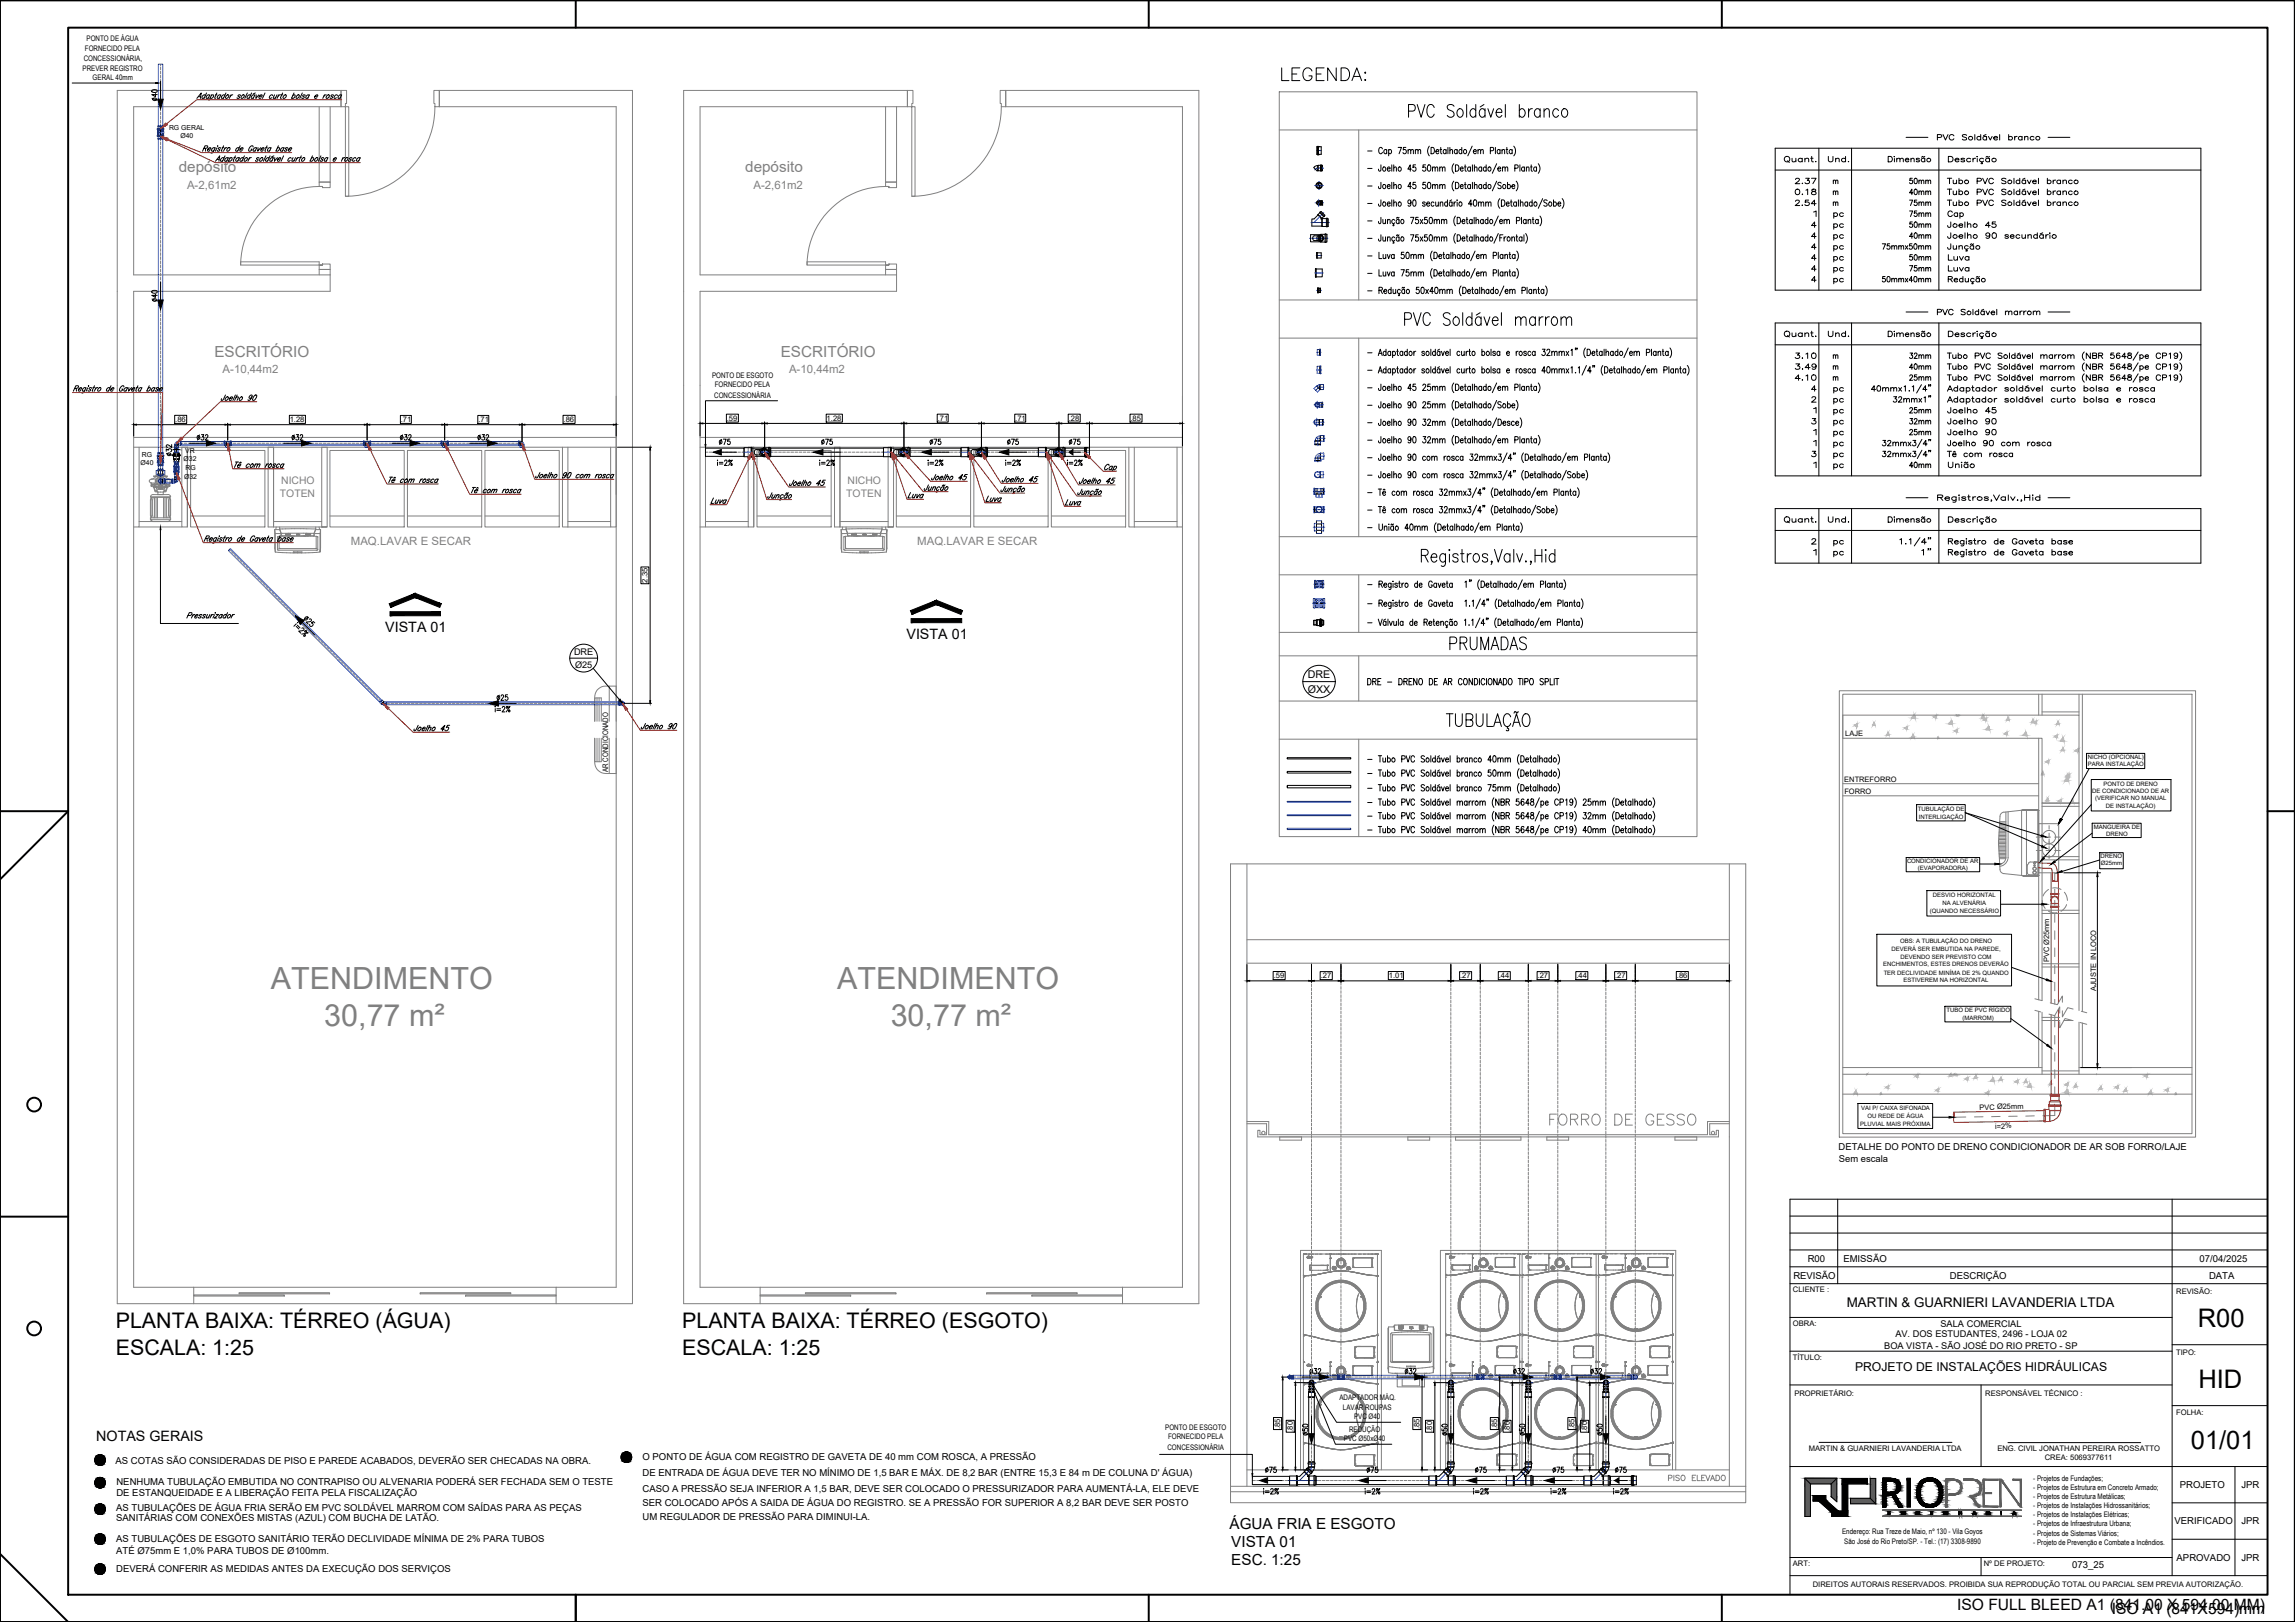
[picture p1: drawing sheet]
<svg xmlns="http://www.w3.org/2000/svg" width="841mm" height="594mm" viewBox="0 0 841 594" stroke-linecap="round" stroke-linejoin="round" font-family="sans-serif">
<defs><g id="words">
<g font-size="11.2" fill="#808080">
<text x="99.3" y="362.3">ATENDIMENTO</text>
<text x="306.8" y="362.3">ATENDIMENTO</text>
<text x="118.8" y="375.6">30,77 m²</text>
<text x="326.4" y="375.6">30,77 m²</text>
</g>
<g font-size="9.4">
<text x="805.4" y="485.9">R00</text>
<text x="805.6" y="508.2">HID</text>
<text x="802.9" y="530.5">01/01</text>
</g>
<g font-size="8.4">
<text x="468.5" y="30.7">LEGENDA:</text>
<text x="515.1" y="44.1">PVC Soldável branco</text>
<text x="513.6" y="120.3">PVC Soldável marrom</text>
<text x="530.2" y="239.2">PRUMADAS</text>
</g>
<text font-size="7.9" fill="#808080" x="566.6" y="413.5">FORRO DE GESSO</text>
<g font-size="7.9">
<text x="42.4" y="486.4">PLANTA BAIXA: TÉRREO (ÁGUA)</text>
<text x="250" y="486.4">PLANTA BAIXA: TÉRREO (ESGOTO)</text>
<text x="42.4" y="496.5">ESCALA: 1:25</text>
<text x="250" y="496.5">ESCALA: 1:25</text>
</g>
<text font-size="6.2" x="695" y="201.1">1.1/4&quot;</text>
<g font-size="5.7">
<text x="712.6" y="61">Descrição</text>
<text x="712.6" y="81.1">Cap</text>
<text x="712.6" y="93.1">Junção</text>
<text x="712.6" y="105.1">Redução</text>
<text x="692.5" y="148.5">32mmx1&quot;</text>
<text x="403.6" y="173.9">Cap</text>
<text x="712.6" y="201.1">Registro de Gaveta base</text>
<text x="703.1" y="204.6">1&quot;</text>
<text x="717.2" y="589.8">ISO FULL BLEED A1 (841.00 X 594.00 MM)</text>
<text x="773.9" y="591">ISO A1 (841X594)mm</text>
</g>
<g font-size="5.6" fill="#808080">
<text x="65.5" y="63.2">depósito</text>
<text x="273.1" y="63.2">depósito</text>
<text x="78.6" y="130.6">ESCRITÓRIO</text>
<text x="286.1" y="130.6">ESCRITÓRIO</text>
</g>
<g font-size="5.6">
<text x="450.6" y="560">ÁGUA FRIA E ESGOTO</text>
<text x="451.2" y="566.6">VISTA 01</text>
<text x="451.2" y="573">ESC. 1:25</text>
</g>
<g font-size="5.3">
<text x="708.7" y="52.6">PVC Soldável branco</text>
<text x="652.6" y="60.7">Quant.</text>
<text x="668.9" y="60.7">Und.</text>
<text x="690.7" y="60.7">Dimensão</text>
<text x="656.5" y="72.7">0.18</text>
<text x="656.5" y="76.6">2.54</text>
<text x="698.5" y="72.7">40mm</text>
<text x="698.5" y="76.6">75mm</text>
<text x="712.3" y="72.7">Tubo PVC Soldável branco</text>
<text x="712.3" y="76.6">Tubo PVC Soldável branco</text>
<text x="670.6" y="81.1">pc</text>
<text x="670.6" y="89.3">pc</text>
<text x="698.5" y="84.7">50mm</text>
<text x="698.5" y="88.5">40mm</text>
<text x="712.6" y="84.7">Joelho 45</text>
<text x="712.6" y="88.5">Joelho 90 secundário</text>
<text x="670.6" y="101.2">pc</text>
<text x="698.5" y="96.7">50mm</text>
<text x="698.5" y="100.5">75mm</text>
<text x="712.6" y="96.7">Luva</text>
<text x="712.6" y="100.5">Luva</text>
<text x="670.6" y="105.1">pc</text>
<text x="652.6" y="124.5">Quant.</text>
<text x="668.9" y="124.5">Und.</text>
<text x="690.7" y="124.5">Dimensão</text>
<text x="656.5" y="132.6">3.10</text>
<text x="656.5" y="136.5">3.49</text>
<text x="698.5" y="132.6">32mm</text>
<text x="698.5" y="136.5">40mm</text>
<text x="670.6" y="145.3">pc</text>
<text x="670.6" y="149.2">pc</text>
<text x="670.6" y="157.3">pc</text>
<text x="670.6" y="161.2">pc</text>
<text x="698.5" y="156.6">32mm</text>
<text x="698.5" y="160.5">25mm</text>
<text x="712.6" y="156.6">Joelho 90</text>
<text x="712.6" y="160.5">Joelho 90</text>
<text x="338.7" y="171.8">i=2%</text>
<text x="367.2" y="171.8">i=2%</text>
<text x="389.8" y="171.8">i=2%</text>
<text x="670.6" y="169.3">pc</text>
<text x="670.6" y="173.2">pc</text>
<text x="698.5" y="172.5">40mm</text>
<text x="712.3" y="168.6">Tê com rosca</text>
<text x="712.6" y="172.5">União</text>
<text x="259.3" y="185.6">Luva</text>
<text x="360.2" y="184.9">Luva</text>
<text x="389.1" y="186.3">Luva</text>
<text x="652.6" y="192.6">Quant.</text>
<text x="668.9" y="192.6">Und.</text>
<text x="690.7" y="192.6">Dimensão</text>
<text x="670.6" y="205.3">pc</text>
<text x="461.8" y="548.6">i=2%</text>
<text x="498.8" y="548.6">i=2%</text>
<text x="538.7" y="548.6">i=2%</text>
<text x="589.8" y="548.6">i=2%</text>
</g>
<text font-size="5.3" fill="#808080" x="610.3" y="543.6">PISO ELEVADO</text>
<g font-size="5.2">
<text x="141.2" y="231.4">VISTA 01</text>
<text x="332.2" y="233.9">VISTA 01</text>
<text x="35.3" y="527.9">NOTAS GERAIS</text>
</g>
<g font-size="4.9">
<text x="656.5" y="68.4">2.37</text>
<text x="698.5" y="68.4">50mm</text>
<text x="712.3" y="68.4">Tubo PVC Soldável branco</text>
<text x="698.5" y="80.4">75mm</text>
<text x="670.6" y="85">pc</text>
<text x="670.6" y="93.1">pc</text>
<text x="688.6" y="92.4">75mmx50mm</text>
<text x="670.6" y="97">pc</text>
<text x="688.6" y="104.4">50mmx40mm</text>
<text x="708.7" y="116.4">PVC Soldável marrom</text>
<text x="656.5" y="140.4">4.10</text>
<text x="698.5" y="140.4">25mm</text>
<text x="670.6" y="153.1">pc</text>
<text x="698.5" y="152.4">25mm</text>
<text x="712.6" y="152.4">Joelho 45</text>
<text x="670.6" y="165.1">pc</text>
<text x="712.6" y="164.4">Joelho 90 com rosca</text>
<text x="331.6" y="183.4">Luva</text>
<text x="670.6" y="201.1">pc</text>
<text x="676.7" y="478.7">MARTIN &amp; GUARNIERI LAVANDERIA LTDA</text>
</g>
<text font-size="4.5" x="679.8" y="502.1">PROJETO DE INSTALAÇÕES HIDRÁULICAS</text>
<g font-size="4.4">
<text x="670.6" y="68.4">m</text>
<text x="670.6" y="72.7">m</text>
<text x="670.6" y="76.6">m</text>
<text x="670.6" y="132.6">m</text>
<text x="670.6" y="136.5">m</text>
<text x="670.6" y="140.4">m</text>
</g>
<g font-size="4.2" fill="#808080">
<text x="68.5" y="69.1">A-2,61m2</text>
<text x="276.1" y="69.1">A-2,61m2</text>
<text x="81.6" y="136.6">A-10,44m2</text>
<text x="289.1" y="136.6">A-10,44m2</text>
<text x="128.6" y="199.7">MAQ.LAVAR E SECAR</text>
<text x="336.1" y="199.7">MAQ.LAVAR E SECAR</text>
</g>
<g font-size="3.9">
<text x="479.3" y="248.3">DRE</text>
<text x="479.3" y="253.8">ØXX</text>
</g>
<g font-size="3.8" fill="#808080">
<text x="103" y="177.3">NICHO</text>
<text x="310.6" y="177.3">NICHO</text>
<text x="102.6" y="181.9">TOTEN</text>
<text x="310.1" y="181.9">TOTEN</text>
</g>
<g font-size="3.5">
<text x="673.8" y="421.2">DETALHE DO PONTO DE DRENO CONDICIONADOR DE AR SOB FORRO/LAJE</text>
<text x="673.9" y="425.4">Sem escala</text>
<text x="662.5" y="462.3">R00</text>
<text x="675.5" y="462.3">EMISSÃO</text>
<text x="806.1" y="462.2">07/04/2025</text>
<text x="657.2" y="468.4">REVISÃO</text>
<text x="714.5" y="468.4">DESCRIÇÃO</text>
<text x="809.5" y="468.4">DATA</text>
<text x="42.4" y="536">AS COTAS SÃO CONSIDERADAS DE PISO E PAREDE ACABADOS, DEVERÃO SER CHECADAS NA OBRA.</text>
<text x="235.5" y="534.8">O PONTO DE ÁGUA COM REGISTRO DE GAVETA DE 40 mm COM ROSCA, A PRESSÃO</text>
<text x="42.7" y="543.8">NENHUMA TUBULAÇÃO EMBUTIDA NO CONTRAPISO OU ALVENARIA PODERÁ SER FECHADA SEM O TESTE</text>
<text x="235.5" y="540.4">DE ENTRADA DE ÁGUA DEVE TER NO MÍNIMO DE 1,5 BAR E MÁX. DE 8,2 BAR (ENTRE 15,3 E 84 m DE COLUNA D' ÁGUA)</text>
<text x="798.8" y="544.9">PROJETO</text>
<text x="821.4" y="544.9">JPR</text>
<text x="42.7" y="548">DE ESTANQUEIDADE E A LIBERAÇÃO FEITA PELA FISCALIZAÇÃO</text>
<text x="235.5" y="546.3">CASO A PRESSÃO SEJA INFERIOR A 1,5 BAR, DEVE SER COLOCADO O PRESSURIZADOR PARA AUMENTÁ-LA, ELE DEVE</text>
<text x="235.5" y="551.6">SER COLOCADO APÓS A SAIDA DE ÁGUA DO REGISTRO. SE A PRESSÃO FOR SUPERIOR A 8,2 BAR DEVE SER POSTO</text>
<text x="42.6" y="557.2">SANITÁRIAS COM CONEXÕES MISTAS (AZUL) COM BUCHA DE LATÃO.</text>
<text x="42.6" y="553.3">AS TUBULAÇÕES DE ÁGUA FRIA SERÃO EM PVC SOLDÁVEL MARROM COM SAÍDAS PARA AS PEÇAS</text>
<text x="235.5" y="556.9">UM REGULADOR DE PRESSÃO PARA DIMINUI-LA.</text>
<text x="796.9" y="558.3">VERIFICADO</text>
<text x="821.4" y="558.3">JPR</text>
<text x="42.6" y="564.8">AS TUBULAÇÕES DE ESGOTO SANITÁRIO TERÃO DECLIVIDADE MÍNIMA DE 2% PARA TUBOS</text>
<text x="42.6" y="569.1">ATÉ Ø75mm E 1,0% PARA TUBOS DE Ø100mm.</text>
<text x="42.6" y="575.8">DEVERÁ CONFERIR AS MEDIDAS ANTES DA EXECUÇÃO DOS SERVIÇOS</text>
<text x="759.4" y="574.5">073_25</text>
<text x="797.6" y="571.6">APROVADO</text>
<text x="821.4" y="571.6">JPR</text>
</g>
<g font-size="3.4">
<text x="210.4" y="239.9">DRE</text>
<text x="210.7" y="244.7">Ø25</text>
<text x="711.1" y="486">SALA COMERCIAL</text>
<text x="694.6" y="489.8">AV. DOS ESTUDANTES, 2496 - LOJA 02</text>
<text x="690.5" y="494">BOA VISTA - SÃO JOSÉ DO RIO PRETO - SP</text>
</g>
<g font-size="2.8">
<text x="31.7" y="15">PONTO DE ÁGUA</text>
<text x="30.7" y="22.3">CONCESSIONÁRIA,</text>
<text x="31.1" y="18.7">FORNECIDO PELA</text>
<text x="30.3" y="26">PREVER REGISTRO</text>
<text x="34" y="29.4">GERAL 40mm</text>
<text x="260.9" y="138.4">PONTO DE ESGOTO</text>
<text x="262" y="141.8">FORNECIDO PELA</text>
<text x="261.7" y="145.7">CONCESSIONÁRIA</text>
<text x="64.2" y="154.6">.86</text>
<text x="106.2" y="154.6">1.28</text>
<text x="146.9" y="154.6">.71</text>
<text x="175.3" y="154.6">.71</text>
<text x="206.5" y="154.6">.86</text>
<text x="266.4" y="154.1">.59</text>
<text x="302.9" y="154.1">1.28</text>
<text x="343.7" y="154.1">.71</text>
<text x="372.1" y="154.1">.71</text>
<text x="391.7" y="154.1">.28</text>
<text x="414.3" y="154.1">.85</text>
<text x="237.3" y="213.4" transform="rotate(-90 237.3 213.4)">2.35</text>
<text x="222.8" y="282.8" transform="rotate(-90 222.8 282.8)">AR CONDICIONADO</text>
<text x="466.8" y="358.3">.59</text>
<text x="484" y="358.3">.27</text>
<text x="508.9" y="358.3">1.01</text>
<text x="535.1" y="358.3">.27</text>
<text x="549.3" y="358.3">.44</text>
<text x="563.5" y="358.3">.27</text>
<text x="577.7" y="358.3">.44</text>
<text x="591.9" y="358.3">.27</text>
<text x="614.5" y="358.3">.86</text>
<text x="657" y="473.2">CLIENTE :</text>
<text x="797.5" y="473.8">REVISÃO:</text>
<text x="657" y="485.6">OBRA:</text>
<text x="657" y="497.9">TÍTULO:</text>
<text x="797.5" y="496.1">TIPO:</text>
<text x="490.8" y="512.9">ADAPTADOR MÁQ.</text>
<text x="657.6" y="511.2">PROPRIETÁRIO:</text>
<text x="727.5" y="511.2">RESPONSÁVEL TÉCNICO :</text>
<text x="492.1" y="516.4">LAVAR ROUPAS</text>
<text x="496.2" y="519.9">PVC Ø40</text>
<text x="797.5" y="518.4">FOLHA:</text>
<text x="427" y="523.8">PONTO DE ESGOTO</text>
<text x="428" y="527.1">FORNECIDO PELA</text>
<text x="469.1" y="523.4" transform="rotate(-90 469.1 523.4)">.85</text>
<text x="473.8" y="524.4" transform="rotate(-90 473.8 524.4)">.80</text>
<text x="492.5" y="528">PVC Ø50xØ40</text>
<text x="494.4" y="524.4">REDUÇÃO</text>
<text x="520.2" y="523.4" transform="rotate(-90 520.2 523.4)">.85</text>
<text x="524.8" y="524.4" transform="rotate(-90 524.8 524.4)">.80</text>
<text x="548.6" y="523.4" transform="rotate(-90 548.6 523.4)">.85</text>
<text x="553.3" y="524.4" transform="rotate(-90 553.3 524.4)">.80</text>
<text x="577" y="523.4" transform="rotate(-90 577 523.4)">.85</text>
<text x="581.7" y="524.4" transform="rotate(-90 581.7 524.4)">.80</text>
<text x="427.8" y="531">CONCESSIONÁRIA</text>
<text x="662.9" y="531.4">MARTIN &amp; GUARNIERI LAVANDERIA LTDA</text>
<text x="731.9" y="531.5">ENG. CIVIL JONATHAN PEREIRA ROSSATTO</text>
<text x="749.3" y="534.9">CREA: 5069377611</text>
<text x="745.1" y="542.3">- Projetos de Fundações;</text>
<text x="745.1" y="545.6">- Projetos de Estrutura em Concreto Armado;</text>
<text x="745.1" y="549">- Projetos de Estrutura Metálicas;</text>
<text x="745.1" y="552.3">- Projetos de Instalações Hidrossanitários;</text>
<text x="745.1" y="555.7">- Projetos de Instalações Elétricas;</text>
<text x="675" y="562">Endereço: Rua Treze de Maio, nº 130 - Vila Goyos</text>
<text x="745.1" y="559.1">- Projetos de Infraestrutura Urbana;</text>
<text x="745.1" y="562.5">- Projetos de Sistemas Viários;</text>
<text x="675.9" y="565.4">São José do Rio Preto/SP. - Tel.: (17) 3308-9890</text>
<text x="745.1" y="565.8">- Projeto de Prevenção e Combate a Incêndios.</text>
<text x="657" y="573.5">ART:</text>
<text x="727" y="573.5">Nº DE PROJETO:</text>
<text x="664.3" y="581.3">DIREITOS AUTORAIS RESERVADOS. PROIBIDA SUA REPRODUÇÃO TOTAL OU PARCIAL SEM PREVIA AUTORIZAÇÃO.</text>
</g>
<g font-size="2.7">
<text x="676.2" y="269.6">LAJE</text>
<text x="675.9" y="286.3">ENTREFORRO</text>
<text x="675.9" y="290.6">FORRO</text>
<text x="751" y="352.5" transform="rotate(-90 751 352.5)">PVC Ø25mm</text>
<text x="768.2" y="363.1" transform="rotate(-90 768.2 363.1)">AJUSTE IN LOCO</text>
<text x="725.4" y="406.5" transform="rotate(-2 725.4 406.5)">PVC Ø25mm</text>
<text x="731.1" y="413.4" transform="rotate(-2 731.1 413.4)">i=2%</text>
</g>
<g font-size="2.5">
<text x="61.9" y="47.5">RG GERAL</text>
<text x="66.1" y="50.6">Ø40</text>
<text x="52" y="167.4">RG</text>
<text x="67.9" y="165.8">VR</text>
<text x="51.5" y="170.5">Ø40</text>
<text x="67.3" y="168.9">Ø32</text>
<text x="67.9" y="172.3">RG</text>
<text x="67.5" y="175.4">Ø32</text>
</g>
<g font-size="2.2">
<text x="765.1" y="277.9">NICHO (OPCIONAL)</text>
<text x="765.1" y="280.7">PARA INSTALAÇÃO</text>
<text x="770.8" y="287.8">PONTO DE DRENO</text>
<text x="766.7" y="290.4">DE CONDICIONADO DE AR</text>
<text x="767.8" y="293">(VERIFICAR NO MANUAL</text>
<text x="702.9" y="296.9">TUBULAÇÃO DE</text>
<text x="703.2" y="299.9">INTERLIGAÇÃO</text>
<text x="771.7" y="295.8">DE INSTALAÇÃO)</text>
<text x="767.3" y="303.7">MANGUEIRA DE</text>
<text x="771.8" y="306.3">DRENO</text>
<text x="698.8" y="316.1">CONDICIONADOR DE AR</text>
<text x="769.7" y="314.2">DRENO</text>
<text x="769.9" y="316.9">Ø25mm</text>
<text x="702.8" y="318.7">(EVAPORADORA)</text>
<text x="708.3" y="328.6">DESVIO HORIZONTAL</text>
<text x="707.2" y="334.4">(QUANDO NECESSÁRIO</text>
<text x="711.8" y="331.4">NA ALVENÁRIA</text>
<text x="696.3" y="345.3">OBS: A TUBULAÇÃO DO DRENO</text>
<text x="690.2" y="353.9">ENCHIMENTOS, ESTES DRENOS DEVERÃO</text>
<text x="693.2" y="348.3">DEVERÁ SER EMBUTIDA NA PAREDE,</text>
<text x="696.5" y="351.1">DEVENDO SER PREVISTO COM</text>
<text x="690.3" y="356.9">TER DECLIVIDADE MINÍMA DE 2% QUANDO</text>
<text x="697.6" y="359.7">ESTIVEREM NA HORIZONTAL</text>
<text x="713.4" y="370.6">TUBO DE PVC RÍGIDO</text>
<text x="719.2" y="373.5">(MARROM)</text>
<text x="682" y="406.5">VAI P/ CAIXA SIFONADA</text>
<text x="681.7" y="412.4">PLUVIAL MAIS PRÓXIMA</text>
<text x="684.4" y="409.4">OU REDE DE ÁGUA</text>
</g>
</g></defs>
<!-- layer: TEXTO -->
<g fill="#000" stroke="#000" stroke-width=".37">
<path d="M36.5 532.8l.7 .1zM36.2 532.9h1z"/>
<path d="M36.2 532.9l1.3 .1zM35.8 533h1.7z"/>
<path d="M36.2 536.6h1zM36.2 536.6l.6 .1z"/>
<path d="M35.8 533l2 .2zM35.5 533.2h2.3z"/>
<path d="M35.8 536.5h1.7zM35.8 536.5l1.4 .1z"/>
<path d="M35.5 533.2l2.6 .3-.3-.3zM35.2 533.5l.3-.3 2.6 .3z"/>
<path d="M35.5 536.3h2.3zM35.5 536.3l2 .2z"/>
<path d="M35.2 533.5l3.1 .3-.2-.3zM35.2 533.5l3.1 .3h-3.3z"/>
<path d="M35.2 536.1l2.6 .2 .3-.2zM35.2 536.1l2.6 .2h-2.3z"/>
<path d="M35 533.8l3.5 .2-.2-.2zM35 533.8l3.5 .2h-3.7z"/>
<path d="M35 535.8l3.1 .3 .2-.3zM35 535.8l3.1 .3h-2.9z"/>
<path d="M34.8 534l3.8 .4-.1-.4zM34.8 534l3.8 .4h-3.8z"/>
<path d="M34.8 535.5l3.5 .3 .2-.3zM34.8 535.5l3.5 .3h-3.3z"/>
<path d="M34.8 534.4l3.8 .4v-.4zM34.8 534.4l3.8 .4h-3.9z"/>
<path d="M34.8 535.1l3.7 .4 .1-.4zM34.8 535.1l3.7 .4h-3.7z"/>
<path d="M34.7 534.8l3.9 .3v-.3zM34.7 534.8l3.9 .3h-3.8z"/>
<path d="M229.4 531.8h.7zM229 531.8h1.1z"/>
<path d="M229 531.8l1.4 .2zM228.7 532h1.7z"/>
<path d="M229 535.6h1.1zM229 535.6l.7 .1z"/>
<path d="M228.7 532l2 .2zM228.3 532.2l.4-.2 2 .2z"/>
<path d="M228.7 535.4h1.7zM228.7 535.4l1.4 .2z"/>
<path d="M228.3 532.2l2.7 .2-.3-.2zM228.1 532.4l.2-.2 2.7 .2z"/>
<path d="M228.3 535.3h2.4zM228.3 535.3l2.1 .1z"/>
<path d="M228.1 532.4l3.1 .3-.2-.3zM228.1 532.4l3.1 .3h-3.3z"/>
<path d="M228.1 535l2.6 .3 .3-.3zM228.1 535l2.6 .3h-2.4z"/>
<path d="M227.9 532.7l3.5 .3-.2-.3zM227.9 532.7l3.5 .3h-3.7z"/>
<path d="M227.9 534.7l3.1 .3 .2-.3zM227.9 534.7l3.1 .3h-2.9z"/>
<path d="M227.7 533l3.7 .4v-.4zM227.7 533l3.7 .4h-3.8z"/>
<path d="M227.7 534.4l3.5 .3 .2-.3zM227.7 534.4l3.5 .3h-3.3z"/>
<path d="M227.6 533.4l3.9 .3-.1-.3zM227.6 533.4l3.9 .3h-3.9z"/>
<path d="M227.6 534.1l3.8 .3v-.3zM227.6 534.1l3.8 .3h-3.7z"/>
<path d="M227.6 533.7l3.8 .4 .1-.4zM227.6 533.7l3.8 .4h-3.8z"/>
<path d="M36.5 541.1l.7 .1zM36.2 541.2h1z"/>
<path d="M36.5 550.8l.7 .1zM36.2 550.9h1z"/>
<path d="M36.2 541.2l1.3 .1zM35.8 541.3h1.7z"/>
<path d="M36.2 544.9h1zM36.2 544.9l.6 .1z"/>
<path d="M36.2 550.9l1.3 .1zM35.8 551h1.7z"/>
<path d="M36.2 554.6h1zM36.2 554.6l.6 .1z"/>
<path d="M35.8 541.3l2 .2zM35.5 541.5h2.3z"/>
<path d="M35.8 544.8h1.7zM35.8 544.8l1.4 .1z"/>
<path d="M35.8 551l2 .2zM35.5 551.2h2.3z"/>
<path d="M35.8 554.5h1.7zM35.8 554.5l1.4 .1z"/>
<path d="M35.5 541.5l2.6 .3-.3-.3zM35.2 541.8l.3-.3 2.6 .3z"/>
<path d="M35.5 544.6h2.3zM35.5 544.6l2 .2z"/>
<path d="M35.5 551.2l2.6 .2-.3-.2zM35.2 551.4l.3-.2 2.6 .2z"/>
<path d="M35.5 554.3l2 .2 .3-.2zM35.5 554.3l2 .2z"/>
<path d="M35.2 541.8l3.1 .3-.2-.3zM35.2 541.8l3.1 .3h-3.3z"/>
<path d="M35.2 544.4l2.6 .2 .3-.2zM35.2 544.4l2.6 .2h-2.3z"/>
<path d="M35.2 551.4l3.1 .3-.2-.3zM35.2 551.4l3.1 .3h-3.3z"/>
<path d="M35.2 554.1l2.6 .2 .3-.2zM35.2 554.1l2.6 .2h-2.3z"/>
<path d="M35 542.1l3.5 .2-.2-.2zM35 542.1l3.5 .2h-3.7z"/>
<path d="M35 544.1l3.1 .3 .2-.3zM35 544.1l3.1 .3h-2.9z"/>
<path d="M35 551.7l3.5 .3-.2-.3zM35 551.7l3.5 .3h-3.7z"/>
<path d="M35 553.8l3.1 .3 .2-.3zM35 553.8l3.1 .3h-2.9z"/>
<path d="M34.8 542.3l3.8 .4-.1-.4zM34.8 542.3l3.8 .4h-3.8z"/>
<path d="M34.8 543.7l3.5 .4 .2-.4zM34.8 543.7l3.5 .4h-3.3z"/>
<path d="M34.8 552l3.8 .4-.1-.4zM34.8 552l3.8 .4h-3.8z"/>
<path d="M34.8 553.4l3.5 .4 .2-.4zM34.8 553.4l3.5 .4h-3.3z"/>
<path d="M34.8 542.7l3.8 .4v-.4zM34.8 542.7l3.8 .4h-3.9z"/>
<path d="M34.8 543.4l3.7 .3 .1-.3zM34.8 543.4l3.7 .3h-3.7z"/>
<path d="M34.8 552.4l3.8 .4v-.4zM34.8 552.4l3.8 .4h-3.9z"/>
<path d="M34.8 553.1l3.7 .3 .1-.3zM34.8 553.1l3.7 .3h-3.7z"/>
<path d="M34.7 543.1l3.9 .3v-.3zM34.7 543.1l3.9 .3h-3.8z"/>
<path d="M34.7 552.8l3.9 .3v-.3zM34.7 552.8l3.9 .3h-3.8z"/>
<path d="M36.5 561.8l.7 .1zM36.2 561.9h1z"/>
<path d="M36.5 572.8h.7zM36.2 572.8h1z"/>
<path d="M36.2 561.9l1.3 .1zM35.8 562h1.7z"/>
<path d="M36.2 565.6h1zM36.2 565.6l.6 .1z"/>
<path d="M36.2 572.8l1.3 .2zM35.8 573h1.7z"/>
<path d="M36.2 576.6h1zM36.2 576.6h.6z"/>
<path d="M35.8 562l2 .2zM35.5 562.2l.3-.2 2 .2z"/>
<path d="M35.8 565.5h1.7zM35.8 565.5l1.4 .1z"/>
<path d="M35.8 573l2 .2zM35.5 573.2l.3-.2 2 .2z"/>
<path d="M35.8 576.5h1.7zM35.8 576.5l1.4 .1z"/>
<path d="M35.5 562.2l2.6 .2-.3-.2zM35.2 562.4l.3-.2 2.6 .2z"/>
<path d="M35.5 565.3h2.3zM35.5 565.3l2 .2z"/>
<path d="M35.5 573.2l2.6 .2-.3-.2zM35.2 573.4l.3-.2 2.6 .2z"/>
<path d="M35.5 576.3l2 .2 .3-.2zM35.5 576.3l2 .2z"/>
<path d="M35.2 562.4l3.1 .3-.2-.3zM35.2 562.4l3.1 .3h-3.3z"/>
<path d="M35.2 565l2.6 .3 .3-.3zM35.2 565l2.6 .3h-2.3z"/>
<path d="M35.2 573.4l3.1 .3-.2-.3zM35.2 573.4l3.1 .3h-3.3z"/>
<path d="M35.2 576l2.6 .3 .3-.3zM35.2 576l2.6 .3h-2.3z"/>
<path d="M35 562.7l3.5 .3-.2-.3zM35 562.7l3.5 .3h-3.7z"/>
<path d="M35 564.7l3.1 .3 .2-.3zM35 564.7l3.1 .3h-2.9z"/>
<path d="M35 573.7l3.5 .3-.2-.3zM35 573.7l3.5 .3h-3.7z"/>
<path d="M35 575.7l3.1 .3 .2-.3zM35 575.7l3.1 .3h-2.9z"/>
<path d="M34.8 563l3.8 .4-.1-.4zM34.8 563l3.8 .4h-3.8z"/>
<path d="M34.8 564.4l3.5 .3 .2-.3zM34.8 564.4l3.5 .3h-3.3z"/>
<path d="M34.8 574l3.8 .4-.1-.4zM34.8 574l3.8 .4h-3.8z"/>
<path d="M34.8 575.4l3.5 .3 .2-.3zM34.8 575.4l3.5 .3h-3.3z"/>
<path d="M34.8 563.4l3.8 .3v-.3zM34.8 563.4l3.8 .3h-3.9z"/>
<path d="M34.8 564.1l3.7 .3 .1-.3zM34.8 564.1l3.7 .3h-3.7z"/>
<path d="M34.8 574.4l3.8 .3v-.3zM34.8 574.4l3.8 .3h-3.9z"/>
<path d="M34.8 575.1l3.7 .3 .1-.3zM34.8 575.1l3.7 .3h-3.7z"/>
<path d="M34.7 563.7l3.9 .4v-.4zM34.7 563.7l3.9 .4h-3.8z"/>
<path d="M34.7 574.7l3.9 .4v-.4zM34.7 574.7l3.9 .4h-3.8z"/>
</g>
<g fill="none" stroke="#000" stroke-width=".37">
<circle cx="36.7" cy="534.7" r="1.93"/>
<circle cx="229.6" cy="533.7" r="1.93"/>
<circle cx="36.7" cy="552.7" r="1.93"/>
<circle cx="36.7" cy="543" r="1.93"/>
<circle cx="36.7" cy="563.7" r="1.93"/>
<circle cx="36.7" cy="574.7" r="1.93"/>
</g>
<!-- layer: AIO_ARQUITETURA -->
<g fill="none" stroke="#808080" stroke-width=".37">
<path d="M117 39.1v27.6h4v-27.6M125 33.1h2v4.8h-.4v1.2h1.2v32.8h-1.2v-32.8h-1.6zM159 33.1h2v6h-1.6v-1.2h-.4zM159.4 39a32.8 32.8 0 0 1-32.8 32.9M324.5 39.1v27.6h4v-27.6M332.5 33.1h2.1v4.8h-.5v1.2h1.2v32.8h-1.2v-32.8h-1.6zM366.5 33.1h2.1v6h-1.7v-1.2h-.4zM366.9 39a32.8 32.8 0 0 1-32.8 32.9M118.2 68.7h2.8v-2h-4v1.6h1.2v.4v-.4a28.9 28.9 0 0 0-30 28.8M325.8 68.7h2.7v-2h-4v1.6h1.3v.4v-.4a28.9 28.9 0 0 0-30.1 28.8M88.2 95.9h28.8v1.2h-28.8zM118.2 96.7h2.8v2h-4v-1.6h1.2v-.4v.4h-1.2"/>
<path d="M295.7 95.9h28.8v1.2h-28.8zM325.8 96.7h2.7v2h-4v-1.6h1.3v-.4v.4h-1.3M117 100.7v-2h4v8h-72v364.8h176.8v-432.4h-64.8v-6h70.8v444.4h-188.8v-444.4h82v6h-76v61.6h72M324.5 100.7v-2h4v8h-72v364.8h176.8v-432.4h-64.7v-6h70.7v444.4h-188.8v-444.4h82v6h-76v61.6h72M49 163.8h176.8v29.2h-2v-29.2M49 160.2h176.8M51 163.8v29.2h-2M55.4 176.9v.3M55.4 177.6v.4M55.4 178l.1 .1M55.4 178h.1M55.4 177.2l.1 .1"/>
<path d="M55.5 178.1h6.6M55.5 177.6l.3 .1M55.5 177.6h2.5M55.5 177.3h.3M55.5 177.6h-.1M55.5 177.6l-.1 .1M55.5 176.9l.3 .6h1.9M55.8 177.7l-.1 .3h-.2M56.2 178.2v.3M56.2 178.5h5.2l-.6 1.6-1 .1 .6-.6M56.2 178.4l.1 .1M56.3 178.5h.1"/>
<path d="M56.3 178.5l.6 1.6 1 .1M56.3 174.3h5v.3h-5zM56.4 178.1l.1 .3M56.5 178.4l-.1 .1M56.5 176.9v.3M56.5 177.7v.3M56.5 177.2l.1 .1M56.6 177.6l.2 .4h-.2M56.6 178.5l.1 1 .5 .1M56.8 176.9l-.2 .4M57.1 174.5l-.5 .6-1.1 .4M57.1 178.4v.1"/>
<path d="M57.1 178.2v.2M57.1 175.5h-1.5a.72 .72 0 0 0-.9 .7 .72 .72 0 0 0 .9 .7h1.5M57.1 174.3h3.4M57.1 178.2h.2M57.1 178.1v.1M57.3 179.6l.6 .6M57.3 179.5l-.1 .4 .5-.1M57.3 178.1v.4h-.2M57.3 178.8h3.1l-.2 .4h-2.8zM57.4 175.4a1.6 1.6 0 0 1 2.2-.5 1.6 1.6 0 0 1 .6 2.1 1.6 1.6 0 0 1-2.1 .5 1.6 1.6 0 0 1-.7-2.1zM57.5 175.1a1.82 1.82 0 0 1 2.2-.3 1.82 1.82 0 0 1 .8 2.2 1.85 1.85 0 0 1-2.4 .7 1.85 1.85 0 0 1-.9-2.3zM57.9 179.2h1.8"/>
<path d="M58.1 177.7l.1 .3 .2-.3M58.1 178.7h1.4M58.1 179.1h1.4M58.1 177.6v.1M58.3 178.9v.1M58.4 178.2h.1M58.6 178.1l-.1 .4-.2-.1 .1-.3M59.1 178.4v.1M59.1 178.2v.2M59.1 178.2h.2M59.1 178.1v.1M59.3 178.1v.4h-.2"/>
<path d="M59.3 178.9v.1M59.5 177.6v.1M59.5 177.7v.3l-.3-.3M59.7 177.6h2.4M60.3 178.2v.2M60.4 178.1l.1 .1M60.5 175.5h1.5a.72 .72 0 0 1 .9 .7 .72 .72 0 0 1-.9 .7h-1.5M60.6 178.1l-.2 .4M60.6 174.5l.5 .6 1.1 .4M60.8 176.9l.1 .4M60.8 177.6v.4M60.8 178h.1"/>
<path d="M60.9 177.3h.1M60.9 178h.1M60.9 177.6h.1M60.9 177.6l-.1 .1M61 178.5l-.1 1-.5 .1-.1 .4-.3-.2M61.1 177.6v.1M61.1 178h.1M61.1 176.9v.4M61.1 177.7v.3M61.3 178.2h.1M61.3 178.1l.1 .4M61.4 178.1l-5 .1"/>
<path d="M61.4 178.1l.1 .4M61.5 178.5h-.1M61.5 178.4l-.1 .1M61.8 177.3h.3M61.8 177.7v.3M61.9 178h.1M61.9 178h.2M61.9 177.6h.2M62 177.6l-.1 .1M62.1 176.9l-.3 .6h-1.9M62.2 177.6h.1M62.2 177.6v.1"/>
<path d="M62.2 176.9v.4M62.2 177.6v.4M62.2 178v.1M62.2 178h.1M66.6 163.8v29.2h2.1v-29.2v29.2M69.8 165h27.3v28h-27.3zM98.3 163.8v29.2h1.9v-29.2v29.2h19.3M117.9 163.8v29.2h2v-29.2M120.9 165h27.2v28h-27.2zM149.3 165h27.2v28h-27.2zM177.7 165h27.2v28h-27.2zM206.1 163.8v29.2h2"/>
<path d="M208.1 163.8v29.2M256.5 163.8h176.8v29.2h-2v-29.2M256.5 160.2h176.8M258.5 163.8v29.2h-2M274.2 163.8v29.2h2v-29.2v29.2M277.4 165h27.2v28h-27.2zM305.8 163.8v29.2h2v-29.2v29.2h19.3M325.5 163.8v29.2h1.9v-29.2M328.5 165h27.2v28h-27.2zM356.9 165h27.2v28h-27.2zM385.3 165h27.2v28h-27.2zM413.7 163.8v29.2h2"/>
<path d="M415.7 163.8v29.2M51 193h15.6M51 191h15.6M55.1 190.3v-.6h7.4v.6l-.8 .7h-5.7l-.9-.7h7.4M55.3 182l-.2 1.1 .2 6.6M55.3 182.2h7M55.5 181.4l.7-.3h5.3a.95 .95 0 0 1 1 .9l-7.3-.1zM55.6 182.2l-.2 .9v5.6l.2 1M56.1 182.2l-.2 .9 .2 6.6M56.6 182.2v7.5M57.2 182.2v7.5M57.7 182.2v7.5"/>
<path d="M57.9 180.2h1.9v1M57.9 180.2v1M59.9 182.2v7.5M60.5 182.2v7.5M61 182.2v7.5M61.5 182.2l.2 .9-.2 6.6M62 182.2l.3 .9v5.6l-.3 1M62.3 182l.2 1.1v5.6l-.2 1M69.8 189h27.3M100.2 191h17.7M100.7 194l.2 8.2M100.7 194h1.8"/>
<path d="M100.9 195.4h2.1M101.2 193l-.1 1M102.2 196.4l-.5 .3 .2 4.7h14.5M102.2 196.4h.1M102.3 196.4v4.4M102.5 194l.5 1.4M102.5 193v1M103.1 195.3h12v.9h-12M104.7 195.7h.1M104.7 195.5h.1M104.7 195.4h.1M104.7 196h.1"/>
<path d="M104.7 195.6h.1M104.7 195.8h.1M104.7 195.9h.1M104.7 195.6h.2M104.7 195.8h.2M104.7 195.7h.2M104.7 195.5h.2M104.7 195.9h.2M104.7 195.4v.6M104.7 195.4l.1 .1M104.7 195.6l.1 .1M104.7 195.5l.1 .1"/>
<path d="M104.7 195.8l.1 .1M104.7 195.9l.1 .1M104.8 195.6h.1M104.8 195.5h.1M104.8 196h.1M104.8 195.7h.1M104.8 195.8h.1M104.8 195.9h.1M104.9 195.5h.1M104.9 195.6h.1M104.9 196h.1M104.9 195.8h.1"/>
<path d="M104.9 195.7h.1M104.9 195.4h.1M104.9 195.9h.1M104.9 195.5v.1M104.9 195.7v.1M104.9 195.4v.1M104.9 195.9v.1M104.9 195.4v.6M105.1 195.6h.1M105.1 195.5h.1M105.1 195.7h.1M105.1 195.4h.1"/>
<path d="M105.1 195.8h.1M105.1 195.9h.1M105.1 196h.1M105.1 196.4h1.1M105.1 195.4v.6M105.2 195.5h.1M105.2 195.6h.1M105.2 195.8h.1M105.2 195.7h.1M105.2 195.4h.1M105.2 195.9h.1M105.2 196h.1"/>
<path d="M105.2 195.4v.6M105.3 195.6h.1M105.3 195.8h.1M105.3 195.7h.1M105.3 196h.1M105.3 195.9h.1M105.3 195.5h.1M105.3 195.4h.1M105.3 195.8l.1 .1M105.3 195.9l.1 .1M105.3 195.4v.6M105.3 195.5l.1 .1"/>
<path d="M105.3 195.4l.1 .1M105.4 195.9h.1M105.4 195.8h.1M105.4 195.6h.1M105.4 195.7h.1M105.4 195.6v.1M105.5 195.9h.1M105.5 195.7h.1M105.5 195.6h.1M105.5 195.5h.1M105.5 195.4h.1M105.5 195.8h.1"/>
<path d="M105.5 196h.1M105.5 195.4v.6M105.7 195.5h.1M105.7 195.6h.1M105.7 195.8h.1M105.7 195.7h.1M105.7 196h.1M105.7 195.9h.1M105.7 195.4h.1M105.7 195.4v.1M105.7 195.5v.1M105.7 195.9v.1"/>
<path d="M105.7 195.8v.1M105.7 195.4v.6M105.9 195.8h.1M105.9 195.6h.1M105.9 195.5h.1M105.9 195.7h.1M105.9 196h.1M105.9 195.9h.1M105.9 195.4h.1M105.9 195.4v.6M106 195.4h.1M106 195.5h.1"/>
<path d="M106 195.6h.1M106 195.8h.1M106 195.9h.1M106 195.7h.1M106 196h.1M106 195.4v.6M106.2 196.4h6.9M106.7 196.3l-.5 .1M107.7 196.3l-5.4 .1M108.7 195.7h.1M108.7 195.7v.2M108.7 195.8h.1"/>
<path d="M108.7 195.8h.2M108.7 195.9h.1M108.7 195.9l.2 .1M108.8 195.7h.1M108.8 195.7l.6 .1M108.8 195.8h.1M108.8 195.7h.2M108.8 195.7l.1 .1M108.9 195.8h.1M108.9 195.8l.6 .1M108.9 195.6h.2M109 195.9h.1"/>
<path d="M109 195.7h.1M109 195.9h.3M109 195.8l-.1 .2M109 195.8v.1M109 195.6v.1M109.1 195.9h.1M109.1 195.6h.1M109.1 195.6l-.3 .1M109.1 195.8h-.1M109.1 196h.1M109.1 195.7h.2M109.1 195.8h.1"/>
<path d="M109.1 195.7h.1M109.1 195.8l.1 .1M109.1 195.6l-.2 .1M109.1 195.7l-.2 .1M109.2 195.8h.1M109.2 196h.1M109.2 195.6l.1 .1M109.2 195.8h-.1M109.2 195.6l-.1 .1M109.2 195.6v.1M109.2 195.8v.2M109.2 195.7l-.2 .1"/>
<path d="M109.2 195.7h.1M109.2 195.7l-.1 .1M109.3 195.7h.1M109.3 195.8l-.1 .1M109.3 195.8h.1M109.3 195.8v.2M109.3 195.9h.1M109.3 195.7l-.2 .1M109.3 195.9l.1 .1M109.4 195.9h.1M109.4 195.7v.2M109.4 195.7v.1"/>
<path d="M109.4 195.7h-.7M109.5 195.9h.1M109.5 195.7l-.4 .1M109.5 195.7h.1M110.5 196.3l5.4 .1M111.5 196.3l.5 .1M112.2 195.6h.1M112.2 195.9h.1M112.2 195.8h.1M112.2 195.4l.1 .6M112.2 195.4h.1M112.2 195.5h.1"/>
<path d="M112.2 195.5v.1M112.2 195.7h.1M112.3 195.5h.1M112.3 195.8h.1M112.3 195.6h.1M112.3 195.7h.1M112.3 195.9h.1M112.3 196h.1M112.3 195.4h.1M112.3 195.7h-.1M112.4 195.6h.1M112.4 195.9h.1"/>
<path d="M112.4 195.5h.1M112.4 196h.1M112.4 195.7h.1M112.4 195.4h.1M112.4 195.8h.1M112.4 195.4v.6M112.5 195.8h.1M112.5 195.5h.1M112.5 195.6h.1M112.5 195.9h.1M112.5 196h.1M112.5 195.7h.1"/>
<path d="M112.5 195.4h.1M112.5 195.4v.6M112.6 195.5h.1M112.6 195.4h.1M112.6 195.7h.1M112.6 195.8h.1M112.6 195.6h.1M112.6 195.9h.1M112.6 196h.1M112.6 195.4v.6M112.6 195.8l.1 .1M112.6 195.9l.1 .1"/>
<path d="M112.6 195.5l.1 .1M112.7 195.6h.1M112.7 195.7h.1M112.7 195.5h.1M112.7 195.4v.1M112.7 195.8h.1M112.8 195.8h.1M112.8 195.7h.1M112.8 195.6h.1M112.8 195.5h.1M112.8 195.9h.1M112.8 196h.1"/>
<path d="M112.8 195.4h.1M112.8 195.4v.6M112.9 195.8h.1M112.9 196h.1M112.9 195.7h.1M112.9 195.6h.1M112.9 195.9h.1M112.9 195.5h.1M112.9 195.4h.1M112.9 195.4v.6M113 195.6h.1M113 195.8h.1"/>
<path d="M113 195.7h.1M113 195.9h.1M113 195.5h.1M113 196h.1M113 195.5v.1M113 195.8v.1M113 195.4v.1M113 195.4h.1M113.1 195.6h.1M113.1 195.4h.1M113.1 195.5h.1M113.1 195.8h.1"/>
<path d="M113.1 195.7h.1M113.1 195.9h.1M113.1 196h.1M113.1 195.8l-.1 .1M113.1 195.8h-.1M113.1 195.4v.6M113.1 195.7h-.1M113.2 195.6h.1M113.2 195.5h.1M113.2 195.8h.1M113.2 195.9h.1M113.2 196h.1"/>
<path d="M113.2 195.7h.1M113.2 195.4h.1M113.2 195.4v.6M113.3 195.6h.1M113.3 195.7h.1M113.3 195.8h.1M113.3 195.9h.1M113.3 195.5h.1M113.3 196h.1M113.3 195.4h.1M113.3 195.4v.6M113.4 195.7h.1"/>
<path d="M113.4 195.6h.1M113.4 195.5h.1M113.4 195.9h.1M113.4 195.8h.1M113.4 195.4h.1M113.4 196h.1M113.4 195.8l.1 .1M113.4 195.4v.6M113.4 195.9l.1 .1M113.5 195.7h.1M113.5 195.5h.1M113.5 195.8h.1"/>
<path d="M113.5 195.6h.1M113.5 195.4h.1M113.5 195.9h.1M113.5 196h.1M113.5 195.5v.1M113.5 195.4v.1M113.5 195.8v.1M115.1 195.3l.6-1.6h-13.2l.6 1.6v.9l-.1-.8M115.1 195.4v.8M115.1 195.4h2.2M115.7 194h1.8M115.7 194l-.6 1.4"/>
<path d="M115.7 193v1M115.9 196.4l-.2 4.5h-13.4M115.9 196.4l.6 .3v4.7M116.9 193l.2 1M117.5 194l-.2 8.2zM117.9 193h.1M119.5 193h.1M120.9 189h27.2M149.3 189h27.2M177.7 189h27.2M208.1 193h15.7M208.1 191h15.7"/>
<path d="M258.5 193h15.7M258.5 191h15.7M277.4 189h27.2M307.8 191h17.7M308.2 194l.2 8.2M308.2 194h1.8M308.4 195.4h2.2M308.8 193l-.1 1M309.8 196.4l-.6 .3v4.7l.5 .1 14.1-.1 .2-4.7-.6-.3M309.8 196.4v4.4M310 194l.6 1.4M310 193v1"/>
<path d="M310.6 195.3h12v.9h-12M312.3 195.7h.1M312.3 195.5h.1M312.3 195.4h.1M312.3 196h.1M312.3 195.6h.1M312.3 195.8h.1M312.3 195.9h.1M312.3 195.4v.6M312.4 195.5h.1M312.4 195.6h.1M312.4 195.9h.1"/>
<path d="M312.4 195.7h.1M312.4 196h.1M312.4 195.8h.1M312.4 195.7v.2M312.5 195.8h.1M312.5 195.5l-.1 .1M312.5 195.5h.1M312.5 195.6h.1M312.5 195.6h-.1M312.5 195.4l-.1 .1M312.5 195.4h.1M312.5 195.9l-.1 .1"/>
<path d="M312.5 195.9h.1M312.5 195.7h.1M312.5 196h.1M312.5 195.4v.6M312.6 195.6h.1M312.6 195.5h.1M312.6 195.8h.1M312.6 195.7h.1M312.6 195.4h.1M312.6 195.9h.1M312.6 196h.1M312.6 196.4h1.1"/>
<path d="M312.6 195.4v.6M312.7 195.5h.1M312.7 195.8h.1M312.7 195.7h.1M312.7 195.4h.1M312.7 195.9h.1M312.7 195.6h.1M312.7 196h.1M312.7 195.4v.6M312.8 195.6h.1M312.8 195.8h.1M312.8 195.7h.1"/>
<path d="M312.8 196h.1M312.8 195.9h.1M312.8 195.5h.1M312.8 195.4h.1M312.8 195.8h.3M312.8 195.9h.3M312.8 195.4v.6M312.9 195.9h.1M312.9 195.6h.1M312.9 195.8h.1M312.9 195.9v.1M312.9 195.8v.1"/>
<path d="M312.9 195.5h.1M312.9 195.5v.1M312.9 195.4v.1M312.9 196h.1M312.9 195.7h.1M312.9 195.6v.1M313 195.6h.1M313.1 195.9h.1M313.1 195.7h.1M313.1 195.6h.1M313.1 195.5h.1M313.1 195.4v.1"/>
<path d="M313.1 195.4h.1M313.1 195.8h.1M313.1 196h.1M313.1 195.5v.1M313.1 195.9l-.1 .1M313.1 195.4v.6M313.2 195.5h.1M313.2 195.6h.1M313.2 195.8h.1M313.2 195.7h.1M313.2 196h.1M313.2 195.9h.1"/>
<path d="M313.3 195.4h.1M313.3 195.5h.1M313.3 195.6h.1M313.3 195.4l-.1 .1M313.3 195.5l-.1 .1M313.3 195.7h.1M313.3 195.8h.1M313.3 195.9h.1M313.3 195.9l-.1 .1M313.3 196h.1M313.3 195.8l-.1 .1M313.3 195.8h-.1"/>
<path d="M313.3 195.7h-.1M313.3 195.4v.6M313.4 195.8h.1M313.4 195.6h.1M313.4 195.5h.1M313.4 195.4h.1M313.4 195.9h.1M313.4 195.7h.1M313.4 196h.1M313.4 195.4v.6M313.5 195.8h.1M313.5 195.6h.1"/>
<path d="M313.5 195.4h.1M313.5 195.5h.1M313.5 195.9h.1M313.5 195.7h.1M313.5 196h.1M313.5 195.4v.6M313.7 196.4h6.9M314.2 196.3l-.5 .1M315.3 196.3l-5.5 .1M316.2 195.7h.1M316.2 196h.1M316.2 195.8h.1"/>
<path d="M316.2 195.8l.3 .2M316.2 195.7v.3M316.3 195.9h.1M316.3 195.7h.1M316.3 195.7v.1M316.4 195.7h.1M316.4 195.8h.1M316.4 195.7l.1 .1M316.4 195.8l.6 .1M316.4 195.8v.1M316.5 195.8h.1M316.5 195.9h.1"/>
<path d="M316.5 195.7h.1M316.5 195.9h.3M316.5 195.8v.2M316.6 195.9v.1M316.6 195.8h.1M316.6 195.6l-.1 .1M316.6 195.6h.1M316.6 195.6l-.2 .1M316.7 196h.1M316.7 195.8h.1M316.7 195.7h.1M316.7 195.6l-.3 .1"/>
<path d="M316.7 195.8v.2M316.7 195.7l-.2 .1M316.7 195.6l.2 .1M316.7 195.6v.1M316.8 195.7l-.2 .1M316.8 195.8h.1M316.8 195.7h.1M316.8 195.9v.1M316.8 195.8v.1M316.8 195.8v.2M316.8 195.9h.1M316.8 195.9l.1 .1"/>
<path d="M316.9 195.9h.1M316.9 195.8h.1M316.9 195.7l-.2 .1M316.9 195.7l-.4 .1M316.9 195.7h.1M316.9 195.7v.2M317 195.7l-.7 .1M317 195.9h.1M317 195.7h-.8M317 195.7l-.3 .1M317 195.7h.1M318.1 196.3l5.3 .1"/>
<path d="M319.1 196.3l.4 .1M319.7 195.5h.1M319.7 195.6h.1M319.7 195.9h.1M319.7 195.7h.1M319.7 195.8h.1M319.7 196h.1M319.8 195.4h.1M319.8 195.5h.1M319.8 195.5l-.1 .1M319.8 195.6h.1M319.8 195.8l-.1 .1"/>
<path d="M319.8 195.8h.1M319.8 195.6h-.1M319.8 195.7h.1M319.8 195.7h-.1M319.8 195.8h-.1M319.8 195.9h.1M319.8 195.9l-.1 .1M319.8 196h.1M319.8 195.4l-.1 .1M319.8 195.4v.6M320 195.6h.1M320 195.9h.1"/>
<path d="M320 195.5h.1M320 196h.1M320 195.7h.1M320 195.4h.1M320 195.8h.1M320 195.4v.6M320.2 195.5h.1M320.2 195.4h.1M320.2 195.7h.1M320.2 195.8h.1M320.2 195.6h.1M320.2 195.9h.1"/>
<path d="M320.2 196h.1M320.2 195.6h.2M320.2 195.8h.2M320.2 195.7h.2M320.2 195.5h.2M320.2 195.9h.2M320.2 195.4v.6M320.2 195.4l.1 .1M320.2 195.8l.1 .2M320.2 195.6l.1 .1M320.2 195.5l.1 .1M320.3 195.7h.1"/>
<path d="M320.3 195.9h.1M320.3 195.6h.1M320.3 195.8h.1M320.3 195.5h.1M320.3 196h.1M320.4 195.8h.1M320.4 195.7h.1M320.4 195.6h.1M320.4 195.5h.1M320.4 196h.1M320.4 195.9h.1M320.4 195.4h.1"/>
<path d="M320.4 195.8h-.1M320.4 195.6l-.1 .1M320.4 195.8l-.1 .2M320.4 195.5l-.1 .1M320.4 195.4l-.1 .1M320.4 195.4v.6M320.5 195.6h.1M320.5 195.5h.1M320.5 195.8h.1M320.5 195.7h.1M320.5 195.9h.1M320.5 195.4h.1"/>
<path d="M320.5 196h.1M320.5 195.4v.6M320.6 195.6h.1M320.6 195.5h.1M320.6 195.4h.1M320.6 195.9h.1M320.6 195.8h.1M320.6 195.7h.1M320.6 196h.1M320.6 195.4v.6M320.8 195.6h.1M320.8 195.5h.1"/>
<path d="M320.8 195.8h.1M320.8 195.9h.1M320.8 196h.1M320.8 195.7h.1M320.8 195.4h.1M320.8 195.8v.1M320.8 195.4v.6M320.8 195.5v.1M320.8 195.4v.1M321 195.7h.1M321 195.6h.1M321 195.5h.1"/>
<path d="M321 195.9h.1M321 195.8h.1M321 195.4h.1M321 196h.1M321 195.4v.6M322.6 195.3l.6-1.6h-13.2l.6 1.6v.9v-.8M322.7 195.4h2.1M322.7 195.4l-.1 .8M323.2 194h1.8M323.2 194l-.5 1.4M323.2 193v1M323.4 196.4l-.1 4.5"/>
<path d="M324.5 193l.2 1M325 194l-.2 8.2zM325.5 193h.1M327.1 193h.1M328.5 189h27.2M356.9 189h27.2M385.3 189h27.2M415.7 193h15.6M415.7 191h15.6M100.9 202.2l6.8 .3 9.6-.3M102.3 200.8h.1M102.3 200.8v.1"/>
<path d="M102.3 200.9h.1M102.4 200.9h.1M107.5 202.3h.1M107.5 202.3h3.2M109.1 202.3h.1M109.1 202.2v.1M110.7 202.3h.1M115.9 200.8h.1M116.5 201.4h-.1M308.4 202.2l6.9 .3 9.5-.3M309.8 200.8h.1M309.8 200.8l.2 .1"/>
<path d="M309.9 200.9h.1M309.9 200.9h13.4M315 202.3h.1M315 202.3h3.2M316.7 202.3h.1M316.7 202.2v.1M318.2 202.3h.1M323.3 200.9h.1M323.4 200.8h.1M674 253h130.6v163.5h-130.6zM675.3 254.3h128v160.9h-128zM747.1 254.3v7.6"/>
<path d="M748.3 254.3v7.6M761.9 254.3v7.6M763.1 254.3v116.2M675.3 261.9h86.6v32.2h-13.6v-23.7h-73zM747.1 270.4v95.8M748.3 260.7h13.6M675.3 291.5h71.8M675.3 287h71.8M732.9 299.1l-.5 8.8M735.1 297.4v16.7M735.9 297.3v16.7a3.3 3.3 0 0 1-3 3.3M740.8 296.8v23.9"/>
<path d="M741 296.7l-6.8 .7a1.65 1.65 0 0 0-1.3 1.7M741 296.8h6.1M741.2 296.8h5.9zM741.2 296.8h.1M741.3 296.8h.1M741.3 296.8h5.8zM742.6 296.8v23.9M746.8 296.8v23.9M747.1 296.8h-5.6h5.6M747.1 296.8h-5.8h5.8M748.3 295.3h13.6M732.4 309.6l.5 8.9a1.52 1.52 0 0 0 1.5 1.5l6.9 .7"/>
<path d="M732.4 307.8v1.8M732.4 308h2.7M732.4 308.5h2.7M732.4 309h2.7M732.4 309.5h2.7M732.5 307.5h2.6M732.5 307h2.6M732.5 310h2.6M732.5 310.5h2.6M732.5 306.5h2.6M732.5 306h2.6M732.5 311h2.6"/>
<path d="M732.5 311.5h2.6M732.6 305.5h2.5M732.6 305h2.5M732.6 312h2.5M732.6 312.6h2.5M732.6 304.5h2.5M732.6 304h2.5M732.6 313h2.5M732.6 313.5h2.5M732.7 314.5h2.4M732.7 303.5h2.4M732.7 303h2.4"/>
<path d="M732.7 314h2.4M732.7 302.5h2.4M732.7 302h2.4M732.8 301h2.3M732.8 301.5h2.3M735.1 314a2.31 2.31 0 0 1-2.3 2.5M742.9 319.6l.2 .6 .5 .2h3.2M743.5 316.1l-.6 .9v2.6M745.3 316.9l.3-.1 .2 .2-.3 .2zM746.2 311.5h2.1M746.2 306.6h2.1M746.8 315.7h-2.9l-.5 .4"/>
<path d="M747.1 301.7h7.3v18h-7.3zM748.3 314.9h13.6M748.3 313.7h13.6M749.8 311.5h1.6M749.8 306.6h1.6M750.9 302.4v1.2M750.9 305.2v1.6M750.9 307.3v2.2M750.9 310.1v1.5M750.9 313.2v1.2M752.9 311.5h2.1M752.9 306.6h2.1"/>
<path d="M753 319.7v2.8M741.2 320.6l.2 .1M741.3 320.7h5.8zM741.5 320.7h5.6M748.3 334.6h13.6M748.3 333.4h13.6M748.4 329.8l.3 1.7 .8 1.2M750.7 325.8l-1.5 1.4-.5 1M750.7 333.8a4.6 4.6 0 0 0 3.1 .5M752.2 325.3a4.5 4.5 0 0 1 3.1 .5M753 325.6v2.8M753 329.8v1.7"/>
<path d="M753 334.7v3.1M756.5 326.8a4.8 4.8 0 0 1 1.1 3M757.3 331.3l-.5 1-1.5 1.5M748.3 354.2h13.6M748.3 353h13.6M753 340.9v3.2M753 347.2v3.2M753 353.5v3.1M753 359.8v3.1M745.7 365.8l2.6 .7v-72.4h13.6v76M745.7 370l2.2 .6M747.1 370.4v20.6"/>
<path d="M748.3 370.8v22.7M748.3 373.8h6.5M748.3 372.6h6.5M753 366v1.8M753 371.9v4.2M753 379.3v3.1M754.8 371.1v-2.3l-1.9 3.2-2-.6M755.8 367.1v-2.3l-1.9 3.2-2.6-.7M756.3 373.8h3.4M759.2 373.7l-2.4-.6-2 3.3v-2.2M759.7 369.6l-2-.5-1.9 3.4v-2.3M761.9 374.4v19.1"/>
<path d="M762.3 374.5l2.4 .7M762.7 370.4l2 .5M763.1 374.7v16.3M675.3 391h73M675.3 393.5h128M748.3 392.2h13.6M753 385.5v3.2M753 391.8v3.1M753 398.1v3.2M761.9 391h41.4M675.3 400.7h128M720.4 409.1l-4.4 .1"/>
<path d="M726.7 409l-3.1 .1M733 408.9l-3.2 .1M739.2 408.8l-3.1 .1M745.5 408.7l-3.1 .1M753 404.4v4.2l-4.4 .1M71 474.3h33.2v.4h-33.2zM71 471.5v6M87.6 473.5h33.2v.4h-33.2zM154 473.5h33.2v.4h-33.2zM170.6 474.3h33.2v.4h-33.2zM203.8 471.5v6M278.6 474.3h33.1v.4h-33.1z"/>
<path d="M278.6 471.5v6M295.1 473.5h33.2v.4h-33.2zM361.5 473.5h33.3v.4h-33.3zM378.1 474.3h33.3v.4h-33.3zM411.4 471.5v6"/>
<circle cx="57.4" cy="176.2" r=".11"/>
<circle cx="57.8" cy="177" r=".11"/>
<circle cx="57.8" cy="175.4" r=".11"/>
<circle cx="58.8" cy="177.3" r=".11"/>
<circle cx="58.8" cy="175" r=".11"/>
<circle cx="58.8" cy="176.2" r="1.04"/>
<circle cx="58.8" cy="176.2" r=".87"/>
<circle cx="59.9" cy="177" r=".11"/>
<circle cx="59.9" cy="175.4" r=".11"/>
<circle cx="60.3" cy="176.2" r=".11"/>
<circle cx="745.6" cy="319.6" r=".6"/>
<circle cx="745.6" cy="318.2" r=".6"/>
<circle cx="745.6" cy="316.1" r=".35"/>
<circle cx="750.9" cy="306.6" r="2.42"/>
<circle cx="750.9" cy="311.5" r="2.41"/>
</g>
<!-- layer: C97-97-97 -->
<g fill="#bababa" stroke="#bababa" stroke-width=".37">
<path d="M680 399.6l-.6 .7 .3 .1zM680 399.6l.3 .1-.6 .7z"/>
<path d="M688.9 400.7l.2 .1 .2-.5zM689.3 400.3l.1 .2-.3 .3z"/>
<path d="M714.8 393.4l-.5 .5 .2 .2zM714.8 393.4l.2 .1-.5 .6z"/>
<path d="M724.1 394l-.7 .7 .2 .2zM724.1 394l.2 .1-.7 .8z"/>
<path d="M733.2 394.8l-.6 .7 .2 .2zM733.2 394.8l.2 .1-.6 .8z"/>
<path d="M742.4 395.6l-.6 .7 .2 .2zM742.4 395.6l.2 .1-.6 .8z"/>
<path d="M751.5 396.3l-.6 .8 .2 .2zM751.5 396.3l.2 .2-.6 .8z"/>
<path d="M760.6 397.1l-.5 .8 .2 .2zM760.6 397.1l.3 .2-.6 .8z"/>
<path d="M769.9 397.9l-.7 .8 .2 .2zM769.9 397.9l.1 .2-.6 .8z"/>
<path d="M779 398.8l-.6 .7 .2 .2zM779 398.8l.2 .1-.6 .8z"/>
<path d="M788.2 399.6l-.7 .7 .2 .1zM788.2 399.6l.1 .1-.6 .7z"/>
<path d="M797.3 400.4l-.3 .3 .2 .1zM797.3 400.4l.2 .1-.3 .3z"/>
<path d="M714.4 393.8v.3l.7-.2zM714.4 394.1l.7-.2v.3z"/>
<path d="M723.6 394.6l-.1 .3 .9-.2zM723.5 394.9l.9-.2-.1 .3z"/>
<path d="M732.7 395.4v.3l.8-.2zM732.7 395.7l.8-.2v.3z"/>
<path d="M741.9 396.3v.2l.8-.2zM741.9 396.5l.8-.2-.1 .3z"/>
<path d="M751 397.1v.2l.7-.2zM751 397.3l.7-.2v.3z"/>
<path d="M760.2 397.9v.2l.7-.2zM760.2 398.1l.7-.2v.3z"/>
<path d="M769.3 398.6v.3l.8-.2zM769.3 398.9l.8-.2-.1 .3z"/>
<path d="M778.5 399.4v.3l.7-.2zM778.5 399.7l.7-.2v.3z"/>
<path d="M787.6 400.2v.3l.8-.2zM787.6 400.5l.8-.2v.3z"/>
<path d="M679.6 400.2v.3l.6-.2zM679.6 400.5l.6-.2 .3 .3zM680 399.6l.5 1zM680 399.6h.3l.2 1z"/>
<path d="M689.2 400.5l.1 .3 .2-.1zM689.2 400.5l.2-.1 .1 .3z"/>
<path d="M714.9 393.5l.1 .6 .3-.1zM714.9 393.5l.3-.1 .1 .6z"/>
<path d="M724.1 394.1l.1 .8 .2-.1zM724.1 394.1l.2-.1 .1 .8z"/>
<path d="M733.2 394.9l.1 .8 .3-.1zM733.2 394.9l.3-.1 .1 .8z"/>
<path d="M742.4 395.7l.1 .8 .3-.1zM742.4 395.7l.2-.1 .2 .8z"/>
<path d="M751.5 396.5v.3h.3zM751.5 396.5l.3-.1v.4z"/>
<path d="M760.6 397.3l.2 .8 .3-.1zM760.6 397.3l.3-.1 .2 .8z"/>
<path d="M769.8 398.1l.1 .7h.3zM769.8 398.1l.2-.1 .2 .8z"/>
<path d="M778.9 398.8l.2 .8h.3zM778.9 398.8h.3l.2 .8z"/>
<path d="M788.1 399.6l.1 .8h.3zM788.1 399.6h.3l.1 .8z"/>
<path d="M797.3 400.4v.4l.3-.1zM797.3 400.4h.2l.1 .3z"/>
<path d="M715.7 393.7l.2 .2 .2-.5zM716.1 393.4l.2 .1-.4 .4z"/>
<path d="M730.4 394.8l-1 1 .2 .2zM730.4 394.8l.1 .1-.9 1.1z"/>
<path d="M744 396.9l-1 1 .2 .2zM744 396.9l.2 .2-1 1z"/>
<path d="M757.6 399l-1 1 .2 .2zM757.6 399l.2 .2-1 1z"/>
<path d="M716.8 393.5l.1 .5 .2-.1zM716.8 393.5h.3v.4z"/>
<path d="M730.3 394.9l.2 1.2 .3-.1zM730.3 394.9l.3-.1 .2 1.2z"/>
<path d="M743.9 397l.2 1.2h.2zM743.9 397l.3-.1 .1 1.3z"/>
<path d="M757.6 399.1l.1 1.2 .3-.1zM757.6 399.1h.2l.2 1.1z"/>
<path d="M715.9 393.6l-.1 .3 1.2-.1zM715.8 393.9l1.2-.1v.3z"/>
<path d="M729.5 395.8v.2l1.1-.1zM729.5 396l1.1-.1v.3z"/>
<path d="M743.1 397.9v.2h1.2zM743.1 398.1h1.2l-.1 .2z"/>
<path d="M756.8 400l-.1 .2 1.2-.1zM756.7 400.2l1.2-.1-.1 .3z"/>
<path d="M691.2 398.1l.1 .2 .8-.6zM691.3 398.3l.8-.6v.3z"/>
<path d="M701.9 394l.1 .2 .8-.6zM702 394.2l.8-.6 .1 .2z"/>
<path d="M709.5 399.1l.1 .3 .8-.6zM709.6 399.4l.8-.6 .1 .2z"/>
<path d="M720.3 395v.2l.8-.6zM720.3 395.2l.8-.6 .1 .3z"/>
<path d="M727.8 400.1l.2 .3 .8-.6zM728 400.4l.8-.6 .1 .2z"/>
<path d="M738.6 396l.1 .3 .7-.6zM738.7 396.3l.7-.6 .1 .2z"/>
<path d="M756.9 397.1l.1 .2 .8-.6zM757 397.3l.8-.6 .1 .2z"/>
<path d="M775.2 398.1l.1 .2 .8-.6zM775.3 398.3l.8-.6 .1 .2z"/>
<path d="M786 393.9v.3l.9-.6zM786 394.2l.9-.6 .1 .2z"/>
<path d="M793.6 399.1l.1 .2 .8-.5zM793.7 399.3l.8-.5 .1 .2z"/>
<path d="M786.1 393.9l-.2 .2 .8 .2zM785.9 394.1l.8 .2-.1 .3z"/>
<path d="M793.7 399.1l-.2 .2 .8 .2zM793.5 399.3l.8 .2-.1 .2z"/>
<path d="M768.3 393.3v.3zM768.3 393.3v.3z"/>
<path d="M775.3 398.1l-.1 .2 .8 .2zM775.2 398.3l.8 .2-.2 .2z"/>
<path d="M757 397.1l-.1 .2 .7 .2zM756.9 397.3l.7 .2-.1 .2z"/>
<path d="M738.7 396l-.2 .2 .9 .2zM738.5 396.2l.9 .2-.2 .2z"/>
<path d="M720.4 395l-.2 .2 .8 .2zM720.2 395.2l.8 .2-.1 .3z"/>
<path d="M728 400.1l-.2 .3 .8 .2zM727.8 400.4l.8 .2-.1 .2z"/>
<path d="M702 394l-.1 .2 .7 .2zM701.9 394.2l.7 .2-.1 .2z"/>
<path d="M709.6 399.1l-.1 .3 .8 .2zM709.5 399.4l.8 .2-.2 .2z"/>
<path d="M684.2 393.3l-.1 .3zM684.1 393.6l.2-.2z"/>
<path d="M691.3 398.1l-.2 .2 .8 .2zM691.1 398.3l.8 .2-.1 .2z"/>
<path d="M684.1 393.5h.3zM684.1 393.5h.3z"/>
<path d="M692 397.8l-.3 .8 .3 .1zM692 397.8l.2 .1-.2 .8z"/>
<path d="M702.7 393.7l-.2 .8 .2 .1zM702.7 393.7l.3 .1-.3 .8z"/>
<path d="M710.4 398.8l-.3 .8 .2 .1zM710.4 398.8l.2 .1-.3 .8z"/>
<path d="M721 394.8l-.2 .7 .3 .1zM721 394.8h.3l-.2 .8z"/>
<path d="M728.7 399.9l-.3 .8h.3zM728.7 399.9h.2l-.2 .8z"/>
<path d="M739.4 395.7l-.3 .8 .3 .1zM739.4 395.7l.2 .1-.2 .8z"/>
<path d="M757.7 396.8l-.3 .8 .3 .1zM757.7 396.8h.3l-.3 .9z"/>
<path d="M776.1 397.8l-.3 .8 .3 .1zM776.1 397.8l.2 .1-.2 .8z"/>
<path d="M786.8 393.7l-.3 .7 .3 .1zM786.8 393.7l.3 .1-.3 .7z"/>
<path d="M794.4 398.8l-.3 .8 .3 .1zM794.4 398.8l.2 .1-.2 .8z"/>
<path d="M686.8 264.8l-.7 .7 .3 .2zM686.8 264.8l.2 .1-.6 .8z"/>
<path d="M691.9 268.4l-.6 .7 .2 .2zM691.9 268.4l.2 .2-.6 .7z"/>
<path d="M701 269.2l-.6 .7 .2 .2zM701 269.2l.3 .1-.7 .8z"/>
<path d="M710.2 270l-.3 .3 .2 .2zM710.2 270l.2 .1-.3 .4z"/>
<path d="M717 261.9l.2 .2zM717 261.9l.2 .2z"/>
<path d="M726.7 262l-.6 .7 .2 .2zM726.7 262l.2 .2-.6 .7z"/>
<path d="M735.9 262.8l-.6 .7 .2 .2zM735.9 262.8l.2 .2-.6 .7z"/>
<path d="M745 263.6l-.6 .7 .2 .2zM745 263.6l.2 .2-.6 .7z"/>
<path d="M754.2 264.4l-.6 .7 .2 .2zM754.2 264.4l.2 .2-.6 .7z"/>
<path d="M748.6 282.8l-.4 .4 .2 .2zM748.6 282.8l.2 .2-.4 .4z"/>
<path d="M756 274l-.6 .7 .1 .2zM756 274l.2 .2-.7 .7z"/>
<path d="M750.4 292.4l-.6 .7 .2 .2zM750.4 292.4l.2 .1-.6 .8z"/>
<path d="M757.7 283.6l-.6 .7 .2 .2zM757.7 283.6l.2 .2-.6 .7z"/>
<path d="M759.5 293.2l-.6 .7 .2 .2zM759.5 293.2l.2 .2-.6 .7z"/>
<path d="M717.1 261.9l-.1 .3 .8-.2zM717 262.2l.8-.2v.2z"/>
<path d="M726.2 262.7v.3l.8-.2zM726.2 263l.8-.2v.2z"/>
<path d="M735.4 263.5v.3l.7-.3zM735.4 263.8l.7-.3v.3z"/>
<path d="M744.6 264.3l-.1 .3 .8-.3zM744.5 264.6l.8-.3v.3z"/>
<path d="M753.7 265.1v.3l.7-.3zM753.7 265.4l.7-.3v.3z"/>
<path d="M691.4 269.1v.2l.8-.2zM691.4 269.3l.8-.2-.1 .3z"/>
<path d="M700.5 269.9v.2l.8-.2zM700.5 270.1l.8-.2v.3z"/>
<path d="M755.4 274.7v.2l.8-.1zM755.4 274.9l.8-.1v.3z"/>
<path d="M748.3 283.5v.3l.6-.2zM748.3 283.8l.6-.2-.1 .2z"/>
<path d="M757.2 284.3v.2l.8-.2zM757.2 284.5l.8-.2v.3z"/>
<path d="M749.9 293v.3l.7-.1zM749.9 293.3l.7-.1v.2z"/>
<path d="M759 293.8v.3l.8-.1zM759 294.1l.8-.1-.1 .2z"/>
<path d="M686.7 264.9l.2 .8h.2zM686.7 264.9h.2l.2 .8z"/>
<path d="M691.9 268.5l.1 .8h.2zM691.9 268.5l.2-.1 .1 .9z"/>
<path d="M701 269.3l.2 .8h.3zM701 269.3h.3l.2 .8z"/>
<path d="M710.2 270.1v.3h.3zM710.2 270.1h.2l.1 .3z"/>
<path d="M717.7 262l.3 .1zM717.7 262l.3 .1z"/>
<path d="M726.7 262.1l.2 .8h.2zM726.7 262.1h.3l.1 .8z"/>
<path d="M735.8 262.9l.2 .8h.3zM735.8 262.9h.3l.2 .8z"/>
<path d="M750.3 292.5l.2 .8h.2zM750.3 292.5h.3l.1 .8z"/>
<path d="M748.6 282.9l.1 .8 .3-.1zM748.6 282.9l.2-.1 .2 .8z"/>
<path d="M745 263.7l.2 .8h.2zM745 263.7h.3l.1 .8z"/>
<path d="M759.5 293.3l.1 .8h.3zM759.5 293.3h.2l.2 .8z"/>
<path d="M757.7 283.7l.2 .8h.2zM757.7 283.7l.3-.1 .1 .9z"/>
<path d="M755.9 274.1l.2 .8h.2zM755.9 274.1h.3l.1 .8z"/>
<path d="M754.1 264.5l.2 .8h.2zM754.1 264.5h.3l.1 .8z"/>
<path d="M701.4 261.8l-.9 1 .2 .2zM701.4 261.8l.2 .2-.9 1z"/>
<path d="M715.1 263.9l-.9 1 .1 .2zM715.1 263.9l.2 .2-1 1z"/>
<path d="M728.8 266l-1 1.1 .2 .1zM728.8 266l.1 .2-.9 1z"/>
<path d="M742.4 268.1l-1 1.1 .2 .2zM742.4 268.1l.2 .2-1 1.1z"/>
<path d="M756 270.2l-1 1 .2 .3zM756 270.2l.2 .2-1 1.1z"/>
<path d="M757.7 284.7l-1 1.1 .2 .2zM757.7 284.7l.2 .3-1 1z"/>
<path d="M701.5 261.9l.1 1.2h.3zM701.5 261.9h.3l.1 1.2z"/>
<path d="M715.1 264l.1 1.2 .3-.1zM715.1 264h.3l.1 1.1z"/>
<path d="M728.7 266.1l.2 1.2h.2zM728.7 266.1h.3l.1 1.2z"/>
<path d="M742.4 268.2l.1 1.3 .3-.1zM742.4 268.2h.2l.2 1.2z"/>
<path d="M757.6 284.9l.2 1.2h.3zM757.6 284.9l.3-.1 .2 1.3z"/>
<path d="M755.9 270.4l.2 1.2 .3-.1zM755.9 270.4l.3-.1 .2 1.2z"/>
<path d="M700.7 262.8l-.1 .2h1.2zM700.6 263h1.2l-.1 .2z"/>
<path d="M714.2 264.9v.2h1.2zM714.2 265.1h1.2l-.1 .2z"/>
<path d="M727.9 267l-.1 .3 1.2-.1zM727.8 267.3l1.2-.1v.2z"/>
<path d="M741.5 269.1l-.1 .2h1.3zM741.4 269.3h1.3l-.1 .3z"/>
<path d="M755.1 271.2v.3l1.2-.1zM755.1 271.5l1.2-.1-.1 .3z"/>
<path d="M756.8 285.8v.3l1.2-.2zM756.8 286.1l1.2-.2-.1 .3z"/>
<path d="M679.6 265.5l.1 .2 .9-.6zM679.7 265.7l.9-.6v.3z"/>
<path d="M698 266.5l.1 .3 .8-.6zM698.1 266.8l.8-.6 .1 .2z"/>
<path d="M708.7 262.4l.1 .3 .7-.6zM708.8 262.7l.7-.6 .2 .2z"/>
<path d="M716.3 267.6l.1 .2 .8-.6zM716.4 267.8l.8-.6 .1 .2z"/>
<path d="M727 263.4l.1 .3 .8-.6zM727.1 263.7l.8-.6 .1 .2z"/>
<path d="M734.7 268.6l.1 .2 .7-.6zM734.8 268.8l.7-.6 .1 .2z"/>
<path d="M745.4 264.4v.3l.9-.6zM745.4 264.7l.9-.6v.2z"/>
<path d="M753 269.6l.1 .2 .8-.5zM753.1 269.8l.8-.5 .1 .2z"/>
<path d="M749.9 278.8l.1 .3 .8-.6zM750 279.1l.8-.6 .1 .2z"/>
<path d="M760.6 274.7l.1 .3 .8-.6zM760.7 275l.8-.6 .1 .2z"/>
<path d="M757.5 284l.1 .2 .8-.6zM757.6 284.2l.8-.6 .1 .3z"/>
<path d="M754.4 293.2l.1 .3 .8-.6zM754.5 293.5l.8-.6 .1 .2z"/>
<path d="M745.5 264.4l-.2 .2 .8 .3zM745.3 264.6l.8 .3-.1 .2z"/>
<path d="M753.1 269.6l-.1 .2 .7 .2zM753 269.8l.7 .2-.1 .2z"/>
<path d="M760.7 274.8l-.1 .2 .8 .2zM760.6 275l.8 .2-.2 .2z"/>
<path d="M727.1 263.4l-.1 .2 .8 .2zM727 263.6l.8 .2-.2 .2z"/>
<path d="M734.8 268.6l-.1 .2 .7 .2zM734.7 268.8l.7 .2-.1 .2z"/>
<path d="M750 278.8l-.1 .3 .7 .1zM749.9 279.1l.7 .1-.1 .3z"/>
<path d="M757.6 284l-.2 .2 .8 .2zM757.4 284.2l.8 .2-.1 .2z"/>
<path d="M708.8 262.4l-.2 .2 .8 .2zM708.6 262.6l.8 .2-.1 .3z"/>
<path d="M716.4 267.6l-.1 .2 .8 .2zM716.3 267.8l.8 .2-.2 .2z"/>
<path d="M754.5 293.3l-.2 .2 .8 .2zM754.3 293.5l.8 .2-.1 .2z"/>
<path d="M698.1 266.5l-.2 .2 .9 .2zM697.9 266.7l.9 .2-.2 .2z"/>
<path d="M679.7 265.5l-.1 .2 .7 .1zM679.6 265.7l.7 .1 .1 .4zM680.5 265.2l-.1 1zM680.5 265.2l.2 .1-.3 .9z"/>
<path d="M698.8 266.2l-.3 .8 .3 .1zM698.8 266.2l.3 .1-.3 .8z"/>
<path d="M709.5 262.1l-.3 .8 .3 .1zM709.5 262.1l.2 .1-.2 .8z"/>
<path d="M717.1 267.3l-.2 .8 .2 .1zM717.1 267.3h.3l-.3 .9z"/>
<path d="M727.8 263.2l-.2 .7 .2 .1zM727.8 263.2h.3l-.3 .8z"/>
<path d="M735.4 268.3l-.2 .8h.3zM735.4 268.3l.3 .1-.2 .7z"/>
<path d="M746.2 264.2l-.3 .8 .3 .1zM746.2 264.2l.2 .1-.2 .8z"/>
<path d="M750.7 278.6l-.3 .7 .3 .1zM750.7 278.6l.3 .1-.3 .7z"/>
<path d="M753.8 269.3l-.3 .8 .2 .1zM753.8 269.3l.2 .1-.3 .8z"/>
<path d="M755.2 292.9l-.3 .8 .3 .1zM755.2 292.9l.3 .1-.3 .8z"/>
<path d="M758.3 283.7l-.3 .8 .3 .1zM758.3 283.7l.2 .1-.2 .8z"/>
<path d="M761.4 274.4l-.2 .8 .2 .1zM761.4 274.4l.3 .1-.3 .8z"/>
</g>
<!-- layer: TUBO-PVC_AGUAS_PLUVIAIS -->
<g fill="none" stroke="#954a00" stroke-width=".37">
<path d="M747.1 316l4.6 .2a2.5 2.5 0 0 1 2.2 2.8l.1 3.8M747.1 317.8l4.7 .4 .3 1.2v3.4M751.7 319.7v7.6M754.3 319.7v7.6M751.5 332h3M751.5 327.5h3M751.6 331.9h2.8M751.6 331h2.8M751.6 328.6h.6M751.6 327.6h2.8M751.7 329.7l.4-.9 .6-.4 1.2 .4 .4 .9M751.7 330.9l-.2 1.4h3l-.2-1.4"/>
<path d="M751.7 330.4a1.47 1.47 0 0 1 1.3-2.1 1.47 1.47 0 0 1 1.3 2.1M751.7 328.6v.5M751.7 329.8v1.1M751.7 332.3v35.1M751.7 330.9h2.6M752.1 328.6h-.5l-.1-1.3h3l-.2 1.3M752.1 322.7l.2 .1M752.1 322.7h.1M752.1 322.8h.1M752.2 322.7l.1 .1M752.2 322.8h.1M752.3 322.7v.1"/>
<path d="M752.3 322.8h.7l-.5-.1 .2 .1M752.4 322.7l.2 .1-.2-.1M752.4 322.8l-.1-.1 .2 .1M752.4 322.7l-.2 .1M752.5 322.7l.1 .1M752.5 322.8l-.1-.2 .4 .2M752.7 322.7l.2 .1-.2-.1M753.1 322.8h.1M753.8 328.6h.6M753.9 322.8h-1M753.9 328.6h.4M754.3 328.6v.5"/>
<path d="M754.3 329.8v1.1M754.3 332.3v35M751.7 371.7v29.3M754.3 369.7v31.3M716 409.3l-.2-1.2 .2-.8 .2 1.4-.3 1.7 .2 .7 32.9-.5M749 406.8l-33 .5M749.5 406.3v4.6M749.6 406.4l-.6-.1v4.6h.5M749.6 410.8h1.5M749.6 410.8l-.1 .1M750.7 405.1h4.6l-.2 1.7h-3.9M750.8 406.4h-1.2v4.4"/>
<path d="M750.8 406.4l.4 .4-.1 4M750.8 405.1h4.4M751 403.6h4M751.3 401.4h3.4M751.4 403.2l-.4 .4v1.1M751.5 401.5h3M751.5 403.1h2.9M754.5 402.9v.2M754.6 403.2l.4 .4v1.1M754.6 401h-3.3l.2 2M754.6 401h.1M754.7 401l-.2 2"/>
<path d="M755 406.8a4 4 0 0 1-3.8 3.8M755.2 406.7h-4.1v4.1M755.3 404.7h-4.6l.1 1.7"/>
</g>
<!-- layer: C00-00-00-BLACK -->
<path d="M755.1 299.8l-.7 1.9 1.2-1.6-1.2 1.6 .7-1.9 .5 .3z" fill="none" stroke="#000" stroke-width=".37"/>
<!-- layer: TUBO-PVC_SOLDAVEL_BRANCO -->
<g fill="none" stroke="#000" stroke-width=".37">
<path d="M258.5 164.1h14.2v3h-14.2zM282.4 164.1h41.4v3h-41.4zM333.5 164.1h18.7v3h-18.7zM361.9 164.1h18.6v3h-18.6zM390.3 164.1h7.1v3h-7.1zM471.7 277.5h23.3v.5h-23.3zM471.7 282.5h23.3v.6h-23.3zM471.7 287.7h23.3v.9h-23.3zM751.5 402.9l-.1 .2M755.3 404.7v.4M479.6 511.8h2v23.6h-2zM479.8 507.9h1.6v.8h-1.6z"/>
<path d="M530.6 511.8h2.1v23.6h-2.1zM530.9 507.9h1.6v.8h-1.6zM559.1 511.8h2v23.6h-2zM559.3 507.9h1.6v.8h-1.6zM587.5 511.8h2v23.6h-2zM587.7 507.9h1.6v.8h-1.6zM458.9 540.7h13.7v3h-13.7zM482.3 540.7h41.3v3h-41.3zM533.4 540.7h18.6v3h-18.6zM561.8 540.7h18.6v3h-18.6zM590.1 540.7h7.7v3h-7.7z"/>
</g>
<!-- layer: 0 -->
<g fill="none" stroke="#000" stroke-width=".37">
<path d="M217.4 244.8l9.6 11.5M764.6 275.9h21.4v5.6h-21.4zM702.4 294.7h17.8v6h-17.8zM765.6 281.5l-10.3 18.6M766.4 285.5h29.2v11.5h-29.2zM766.4 294.7l-17.5 19.5M698.5 314.1h27v5.2h-27zM725.5 316.5h5.5M748.1 306.1l-27.9-8.4 28 12.2M756.3 319.7h13.5M766.7 301.5h17.9v5.3h-17.9zM766.7 305.2l-13.7 10.4"/>
<path d="M769.5 312.3h8.6v5.9h-8.6zM769.5 315l-13.8 4.2M706.1 326.2h27v9.3h-27zM733.1 331.2h15.1M768.6 321.1v68.5M687.8 342.2h49.4v18.9h-49.4zM737.2 354.3l12.8 4.5M712.7 368.6h24.2v5.7h-24.2zM736.9 373.1l13.3 9.7M762.5 391h7.3M680.8 404.2h27.4v9.1h-27.4zM708.2 409.2h6"/>
<path d="M673.4 439.2v31M796 439.2v137.9M831 439.2h-175v144.9M656 451.6h175M656 457.8h175M656 445.4h175M656 470.2h175M656 464h175M656 482.5h140M656 494.9h140M796 492.5h35M656 507.3h140"/>
<path d="M726 507.3v29.8M796 514.8h35M656 537.1h175M666.6 528.3h48.7M735.8 528.4h48.7M819 537.1v40M796 550.4h35M656 577.1h175M656 570.5h140M726 570.5v6.6M796 563.8h35"/>
</g>
<g fill="#000" stroke="#000" stroke-width=".37">
<path d="M226.7 256.4l.5-.4 .9 1.6zM731 316.2l1.8 .3-1.8 .3zM748.2 305.8l1.7 .8-1.9-.2zM748.3 309.7l1.6 1-1.8-.5zM748.7 314l.5 .4-1.5 1.2zM752.8 315.3l.4 .5-1.7 .8zM755.1 300l.5 .3-1.2 1.4zM754 319.7l1.6-.8 .2 .5zM748.2 330.9l1.9 .3-1.9 .3zM768.6 319.7l.3 1.4h-.5zM750.1 358.5l1.6 .9-1.8-.3zM750.4 382.5l1.3 1.4-1.7-.9z"/>
<path d="M768.4 389.6h.5l-.3 1.4zM714.2 408.9l1.8 .3-1.8 .3z"/>
</g>
<!-- layer: RIOPREN_0.70 -->
<g fill="none" stroke="#000" stroke-width=".72">
<path d="M0 .1h841v594h-841zM25 10.1h806v574h-806zM211 .1v10M421 .1v10M631 .1v10M0 297.1h25l-25 25M831 297.1h10M0 445.6h25M0 569.1l25 25M0 584.1v10M211 584.1v10M421 584.1v10"/>
<path d="M631 584.1v10"/>
<circle cx="12.5" cy="404.6" r="2.52"/>
<circle cx="12.5" cy="486.6" r="2.52"/>
</g>
<!-- layer: Camada 1 -->
<g fill="none" stroke="#000" stroke-width=".37">
<path d="M661.4 541.5v13.9h2v-11.9M661.4 541.5h11.7v8.5l-2-1.8v-4.7M661.4 541.5l2 2M663.4 543.5h7.7M664.4 547.8h4.7v1.6l4.6 4h1.4v-11.9h9.3v2h-7.3v11.9h-5.9v-1.4l-4.7-4.2h-2.1zM673.1 541.5l-2 2M685.4 548.8h-7.3v2h9.3M685.4 548.8v-7.3h2v9.3M685.4 548.8l2 2M689.9 541.5a11.9 11.9 0 0 1 5.6 .7 3 3 0 0 1-1.1 5.1l2.8 4.7h-.2a1.11 1.11 0 0 1-1.7-.9l-2-3.5h-2.2v4.3l-1.2 .1zM691.1 542.6h1.3a2.12 2.12 0 0 1 2.8 2 2.12 2.12 0 0 1-2.9 1.9h-1.2zM691.9 553.6h.8l-.6 .1v.5h.6l-.6 .1v.5l.6 .2h-.8z"/>
<path d="M696.9 553.6l.9 1.2 .2-1.2v1.4l-1-1.2-.1 1.2zM698.9 541.5h1.2v10.5h-1.2zM702.4 553.8l.4-.2 .4 .2a.59 .59 0 0 0-.9 .4 .59 .59 0 0 0 .9 .6l-.3-.6h.4a.65 .65 0 0 1-.8 .8 .65 .65 0 0 1-.3-1.1zM704 542.4a4.9 4.9 0 0 1 5.7-.4 4.9 4.9 0 0 1 2.2 5.3 4.8 4.8 0 0 1-5.4 4.8 4.8 4.8 0 0 1-4.1-6 5.4 5.4 0 0 1 1.6-3.7zM704.6 543.5a3.6 3.6 0 0 1 4.2-.7 3.6 3.6 0 0 1 1.8 3.9 3.6 3.6 0 0 1-3.4 4.3 3.6 3.6 0 0 1-3.5-4.3l.2-1.9zM707.5 553.6h.8l-.6 .1v.5h.6l-.6 .1v.5l.6 .2h-.8zM712.5 553.6l.9 1.2 .2-1.2v1.4l-1-1.2-.1 1.2zM717.8 553.6l.2 .6h.7l.2-.6v1.4l-.2-.7h-.7l-.2 .7zM723.5 553.6l.7 1.4-.4-.5h-.5l-.4 .5zM723.5 553.8l.3 .6h-.5zM728.2 553.6a.51 .51 0 0 1 .7 0 .51 .51 0 0 1 0 .7l.3 .7-.5-.6h-.3l-.1 .6zM733.3 553.6l.2 1.4z"/>
<path d="M738 553.6l.8 1.4-.4-.5h-.6l-.3 .5z"/>
<circle cx="728.6" cy="554" r=".35"/>
<circle cx="738.2" cy="554.2" r=".28"/>
</g>
<g fill="#000" stroke="#000" stroke-width=".37">
<path d="M692.7 542.6h3.2zM693 546.5h2.6zM702.6 555h.5zM702.4 553.8h.2zM702.7 553.6h.3zM702.9 554.4h.4zM702.6 555h.3zM702.9 554.9h.4zM703.1 554.8h.2zM706.1 552h2.1zM713.4 555h.2z"/>
<path d="M664.4 547.8l4.7 1.6v-1.6zM664.4 547.8l4.7 1.6h-4.7z"/>
<path d="M664.4 549.4l5.1 .4-.4-.4zM664.4 549.4l5.1 .4h-5.1z"/>
<path d="M666.5 549.8l7.2 3.6-4.2-3.6zM666.5 549.8l7.2 3.6h-3.1z"/>
<path d="M675.1 543.5l2 9.9v-9.9zM675.1 543.5l2 9.9h-2z"/>
<path d="M670.6 553.4l6.5 .6v-.6zM670.6 553.4l6.5 .6h-5.9z"/>
<path d="M671.2 554l5.9 1.4v-1.4zM671.2 554l5.9 1.4h-5.9z"/>
<path d="M675.1 541.5l9.3 2v-2zM675.1 541.5l9.3 2h-9.3z"/>
<path d="M689.9 542.6h1.2zM689.9 542.6h1.2z"/>
<path d="M689.9 546.5h1.2zM689.9 546.5h1.2z"/>
<path d="M689.9 552h1.2zM689.9 552h1.2z"/>
<path d="M689.9 542.6h1.2zM689.9 542.6h1.2z"/>
<path d="M689.9 542.6h1.2zM689.9 542.6h1.2z"/>
<path d="M689.9 542.6l1.2 .1zM689.9 542.6l1.2 .1z"/>
<path d="M689.9 542.7l1.2 .2zM689.9 542.7l1.2 .2z"/>
<path d="M689.9 542.9l1.2 .2v-.2zM689.9 542.9l1.2 .2h-1.2zM689.9 543.1h1.2zM689.9 543.1h1.2z"/>
<path d="M689.9 543.1l1.2 .6v-.6zM689.9 543.1l1.2 .6h-1.2zM689.9 543.7h1.2zM689.9 543.7h1.2z"/>
<path d="M689.9 543.7l1.2 .6v-.6zM689.9 543.7l1.2 .6h-1.2z"/>
<path d="M689.9 544.3l1.2 .6v-.6zM689.9 544.3l1.2 .6h-1.2z"/>
<path d="M689.9 544.9l1.2 .6v-.6zM689.9 544.9l1.2 .6h-1.2z"/>
<path d="M689.9 545.5l1.2 .1zM689.9 545.5l1.2 .1z"/>
<path d="M689.9 545.6l1.2 .5v-.5zM689.9 545.6l1.2 .5h-1.2z"/>
<path d="M689.9 546.1l1.2 .2v-.2zM689.9 546.1l1.2 .2h-1.2z"/>
<path d="M689.9 546.3l1.2 .1zM689.9 546.3l1.2 .1z"/>
<path d="M689.9 546.4l1.2 .1zM689.9 546.4l1.2 .1z"/>
<path d="M689.9 547.6h1.2zM689.9 547.6h1.2z"/>
<path d="M689.9 547.6l1.2 .1zM689.9 547.6l1.2 .1z"/>
<path d="M689.9 547.7l1.2 .2v-.2zM689.9 547.7l1.2 .2h-1.2z"/>
<path d="M689.9 547.9l1.2 .3v-.3zM689.9 547.9l1.2 .3h-1.2z"/>
<path d="M689.9 548.2l1.2 .1zM689.9 548.2l1.2 .1z"/>
<path d="M689.9 548.3l1.2 .5v-.5zM689.9 548.3l1.2 .5h-1.2z"/>
<path d="M689.9 548.8l1.2 .6v-.6zM689.9 548.8l1.2 .6h-1.2z"/>
<path d="M689.9 549.4l1.2 .5v-.5zM689.9 549.4l1.2 .5h-1.2z"/>
<path d="M689.9 549.9l1.2 .1zM689.9 549.9l1.2 .1z"/>
<path d="M689.9 550l1.2 .5v-.5zM689.9 550l1.2 .5h-1.2z"/>
<path d="M689.9 550.5l1.2 .4v-.4zM689.9 550.5l1.2 .4h-1.2zM689.9 550.9h1.2zM689.9 550.9h1.2z"/>
<path d="M689.9 550.9l1.2 .4v-.4zM689.9 550.9l1.2 .4h-1.2z"/>
<path d="M689.9 551.3l1.2 .1zM689.9 551.3l1.2 .1z"/>
<path d="M689.9 551.4l1.2 .2v-.2zM689.9 551.4l1.2 .2h-1.2z"/>
<path d="M689.9 551.6l1.2 .1zM689.9 551.6l1.2 .1z"/>
<path d="M689.9 551.7l1.2 .1zM689.9 551.7l1.2 .1z"/>
<path d="M689.9 551.8l1.2 .1zM689.9 551.8l1.2 .1z"/>
<path d="M689.9 551.9l1.2 .1zM689.9 551.9l1.2 .1z"/>
<path d="M691.9 553.7l.2 .5zM691.9 553.7l.2 .5z"/>
<path d="M691.9 554.3l.2 .5zM691.9 554.3l.2 .5z"/>
<path d="M691.9 553.6l.8 .1zM691.9 553.6l.8 .1z"/>
<path d="M691.9 554.2l.8 .1zM691.9 554.2l.8 .1z"/>
<path d="M691.9 554.8l.8 .2zM691.9 554.8l.8 .2z"/>
<path d="M689.9 541.5h3zM689.9 541.5h3z"/>
<path d="M689.9 541.5h3.3zM689.9 541.5h3.3z"/>
<path d="M689.9 541.5h3.6zM689.9 541.5h3.6z"/>
<path d="M689.9 541.5h3.9zM689.9 541.5h3.9z"/>
<path d="M689.9 541.5l4.4 .1zM689.9 541.5l4.4 .1z"/>
<path d="M689.9 541.6l4.5 .1zM689.9 541.6l4.5 .1z"/>
<path d="M689.9 541.7l4.9 .1zM689.9 541.7l4.9 .1z"/>
<path d="M689.9 547.3h4.5zM689.9 547.3h4.5z"/>
<path d="M689.9 547.3h4.6zM689.9 547.3h4.6z"/>
<path d="M689.9 547.3l4.6 .2zM689.9 547.3l4.6 .2z"/>
<path d="M689.9 547.5l4.7 .1zM689.9 547.5l4.7 .1z"/>
<path d="M689.9 547.2h4.7zM689.9 547.2l4.5 .1z"/>
<path d="M693.3 547.6h1.3zM693.3 547.6h1.3z"/>
<path d="M693.3 547.6l1.3 .1zM693.3 547.6l1.3 .1z"/>
<path d="M693.3 547.7l1.4 .1zM693.3 547.7l1.4 .1z"/>
<path d="M693.4 547.8h1.3zM693.4 547.8h1.3z"/>
<path d="M693.4 547.8l1.5 .3-.2-.3zM693.4 547.8l1.5 .3h-1.4z"/>
<path d="M689.9 541.8l5.2 .1zM689.9 541.8l5.2 .1z"/>
<path d="M689.9 547h5zM689.9 547l4.7 .2z"/>
<path d="M693.5 548.1l1.5 .2-.1-.2zM693.5 548.1l1.5 .2h-1.3z"/>
<path d="M693.7 548.3l1.5 .2zM693.7 548.3l1.5 .2z"/>
<path d="M689.9 541.9l5.3 .1zM689.9 541.9l5.3 .1z"/>
<path d="M693.8 548.5l1.6 .4-.2-.4zM693.8 548.5l1.6 .4h-1.4z"/>
<path d="M689.9 542l5.6 .2-.3-.2zM689.9 542l5.6 .2h-5.6z"/>
<path d="M694 548.9l1.5 .1zM694 548.9l1.5 .1z"/>
<path d="M689.9 546.7l5 .3 .6-.3zM689.9 546.7l5 .3h-5z"/>
<path d="M694.1 549l2 1.1-.6-1.1zM694.1 549l2 1.1h-1.4z"/>
<path d="M689.9 542.2h5.7zM689.9 542.2h5.7z"/>
<path d="M689.9 542.2l5.9 .3-.2-.3zM689.9 542.2l5.9 .3h-5.9z"/>
<path d="M692.9 546.5h2.7zM692.8 546.5h2.8zM692.8 546.5h2.8zM692.8 546.5h2.8z"/>
<path d="M689.9 546.5h5.7zM689.9 546.5l5.6 .2z"/>
<path d="M693.5 546.5h2.2zM693 546.5h2.6zM692.9 546.5h2.7z"/>
<path d="M695.7 551.8h1.4zM695.7 551.8h1.4z"/>
<path d="M693.9 546.4h1.8zM693.5 546.5h2.2z"/>
<path d="M695.7 551.9h1.5zM695.7 551.9h1.5z"/>
<path d="M689.9 542.5l6 .1zM689.9 542.5l6 .1z"/>
<path d="M694.3 546.3h1.6zM694.3 546.3h1.6z"/>
<path d="M694.3 546.3h1.6zM693.9 546.4h1.8z"/>
<path d="M692.7 542.6h3.2zM692.7 542.6h3.2zM692.7 542.6h3.2z"/>
<path d="M692.9 542.6h3zM692.9 542.6h3z"/>
<path d="M693.2 542.6h2.8zM693.2 542.6h2.8z"/>
<path d="M693.6 542.6l2.4 .1zM693.6 542.6l2.4 .1z"/>
<path d="M694.6 546.1l1.3 .2 .1-.2zM694.3 546.3l.3-.2 1.3 .2z"/>
<path d="M694.1 542.7l2 .1zM694.1 542.7l2 .1z"/>
<path d="M694.2 542.8l1.9 .1zM694.2 542.8l1.9 .1z"/>
<path d="M694.7 550.1h1.4zM694.7 550.1h1.4z"/>
<path d="M694.7 550.1l1.7 .5-.3-.5zM694.7 550.1l1.7 .5h-1.4zM695 550.6h1.4zM695 550.6h1.4z"/>
<path d="M694.4 542.9l1.8 .2-.1-.2zM694.4 542.9l1.8 .2z"/>
<path d="M694.9 545.8l1.1 .3 .2-.3zM694.9 545.8l1.1 .3h-1.4z"/>
<path d="M694.7 543.1l1.6 .1zM694.7 543.1l1.6 .1z"/>
<path d="M694.9 545.8h1.3zM694.9 545.8h1.3z"/>
<path d="M694.8 543.2l1.5 .1zM694.8 543.2l1.5 .1z"/>
<path d="M694.9 543.3l1.5 .2-.1-.2zM694.9 543.3l1.5 .2h-1.3z"/>
<path d="M695 545.5l1.2 .3 .1-.3zM695 545.5l1.2 .3h-1.3z"/>
<path d="M695.1 543.5l1.3 .1zM695.1 543.5l1.3 .1z"/>
<path d="M695.1 543.6l1.4 .4-.1-.4zM695.1 543.6l1.4 .4h-1.3z"/>
<path d="M695.2 545.2h1.2zM695.2 545.2h1.2z"/>
<path d="M695.2 545.2l1.1 .3 .1-.3zM695.2 545.2l1.1 .3h-1.3z"/>
<path d="M695 550.6l1.7 .5-.3-.5zM695 550.6l1.7 .5h-1.4z"/>
<path d="M695.2 544h1.3zM695.2 544h1.3z"/>
<path d="M695.2 544l1.3 .4v-.4zM695.2 544l1.3 .4h-1.3z"/>
<path d="M695.2 544.4l1.3 .1zM695.2 544.4l1.3 .1z"/>
<path d="M695.2 544.5l1.3 .3v-.3zM695.2 544.5l1.3 .3h-1.3z"/>
<path d="M695.2 544.8l1.2 .4 .1-.4zM695.2 544.8l1.2 .4h-1.2z"/>
<path d="M695.3 551.1l1.4 .1zM695.3 551.1l1.4 .1z"/>
<path d="M695.3 551.2l1.7 .3-.3-.3zM695.3 551.2l1.7 .3h-1.5z"/>
<path d="M696.9 553.6h.2zM696.9 553.6h.2z"/>
<path d="M695.5 551.5l1.5 .1zM695.5 551.5l1.5 .1z"/>
<path d="M695.6 551.6l1.5 .1zM695.6 551.6l1.5 .1z"/>
<path d="M697 553.8h.2zM697 553.8h.2z"/>
<path d="M696.9 553.9l.1 .2zM696.9 553.9l.1 .2z"/>
<path d="M696.9 554.3l.1 .3zM696.9 554.3l.1 .3z"/>
<path d="M696.9 554.6l.1 .2zM696.9 554.6l.1 .2z"/>
<path d="M695.7 551.7l1.4 .1zM695.7 551.7l1.4 .1z"/>
<path d="M696.9 553.6h.2zM696.9 553.6h.2z"/>
<path d="M696.9 553.6l.2 .1zM696.9 553.6l.2 .1z"/>
<path d="M695.7 551.8l1.5 .1zM695.7 551.8l1.5 .1z"/>
<path d="M696.9 553.7h.3zM696.9 553.7h.3z"/>
<path d="M695.7 551.9l1.5 .1zM695.7 551.9l1.5 .1zM695.8 552h1.4zM695.8 552h1.4z"/>
<path d="M695.8 552h1.4zM695.8 552h1.4z"/>
<path d="M696.9 553.7l.3 .1zM696.9 553.7l.3 .1z"/>
<path d="M697 553.8l.3 .1zM697 553.8l.3 .1z"/>
<path d="M697.1 553.9l.2 .1zM697.1 553.9l.2 .1z"/>
<path d="M697.1 554l.3 .1zM697.1 554l.3 .1z"/>
<path d="M697.2 554.1l.2 .1zM697.2 554.1l.2 .1z"/>
<path d="M697.3 554.2l.4 .3zM697.3 554.2l.4 .3z"/>
<path d="M697.4 554.5l.3 .1zM697.4 554.5l.3 .1z"/>
<path d="M697.5 554.6h.2zM697.5 554.6h.2z"/>
<path d="M697.6 554.6l.2 .2zM697.6 554.6l.2 .2z"/>
<path d="M697.6 554.8h.2zM697.6 554.8h.2z"/>
<path d="M697.8 553.6l.2 .1zM697.8 553.6l.2 .1z"/>
<path d="M697.8 553.7l.2 .1zM697.8 553.7l.2 .1z"/>
<path d="M697.8 553.8l.2 .1zM697.8 553.8l.2 .1z"/>
<path d="M697.8 553.9l.2 .2zM697.8 553.9l.2 .2z"/>
<path d="M697.8 554.1l.2 .2zM697.8 554.1l.2 .2z"/>
<path d="M697.8 554.5h.2zM697.8 554.5h.2z"/>
<path d="M697.8 554.5l.2 .3zM697.8 554.5l.2 .3z"/>
<path d="M697.7 554.8h.3zM697.7 554.8h.3z"/>
<path d="M697.7 554.8l.3 .1zM697.7 554.8l.3 .1z"/>
<path d="M697.7 554.9l.3 .1zM697.7 554.9l.3 .1z"/>
<path d="M697.8 555h.2zM697.8 555h.2zM697.8 555h.2zM697.8 555h.2z"/>
<path d="M698.9 541.5l1.2 10.5v-10.5zM698.9 541.5l1.2 10.5h-1.2z"/>
<path d="M702.1 554.2l.3 .1zM702.1 554.2l.3 .1z"/>
<path d="M702.1 554.3l.3 .2zM702.1 554.3l.3 .2z"/>
<path d="M702.2 554.5l.2 .2zM702.2 554.5l.2 .2z"/>
<path d="M702.4 546.7h1.3zM702.4 546.7h1.3z"/>
<path d="M702.2 553.9l.2 .3zM702.2 553.9l.2 .3z"/>
<path d="M702.2 554.7h.3zM702.2 554.7h.3z"/>
<path d="M702.3 554.7l.3 .1zM702.3 554.7l.3 .1z"/>
<path d="M702.4 553.7l.2 .1zM702.4 553.7l.2 .1z"/>
<path d="M702.4 554.8h.3zM702.4 554.8h.3z"/>
<path d="M702.4 554.8l.5 .1zM702.4 554.8l.5 .1z"/>
<path d="M702.4 553.7h.5zM702.4 553.7h.2zM702.4 553.7h.2zM702.4 553.7h.2z"/>
<path d="M702.7 553.6h.5zM702.5 553.6h.7z"/>
<path d="M702.6 555h.6zM702.6 555h.5z"/>
<path d="M702.5 553.6h.8zM702.5 553.6h.8z"/>
<path d="M702.5 553.6l.8 .1zM702.4 553.7h.9z"/>
<path d="M702.9 553.7h.4zM702.9 553.7h.3z"/>
<path d="M702.5 555h.8zM702.5 555h.7z"/>
<path d="M702.9 554.2l.4 .1zM702.9 554.2l.4 .1z"/>
<path d="M702.9 554.3l.4 .1zM702.9 554.3l.4 .1zM702.9 554.4h.4zM702.9 554.4h.4z"/>
<path d="M702.9 554.4h.4zM702.9 554.4h.4zM702.9 554.4h.4z"/>
<path d="M703.2 554.5l.1 .1zM703.2 554.5l.1 .1z"/>
<path d="M703.2 554.7l.1 .1zM703.2 554.7l.1 .1z"/>
<path d="M703.1 554.8l.2 .1zM702.9 554.9h.4zM702.9 554.9h.4z"/>
<path d="M702.4 554.9h.9zM702.4 554.9h.9zM702.4 554.9h.9zM702.4 554.9h.9z"/>
<path d="M702.4 554.9h.9zM702.4 554.9l.9 .1z"/>
<path d="M702.4 546.7l1.3 .5v-.5zM702.4 546.7l1.3 .5h-1.3z"/>
<path d="M702.4 546.1l1.3 .6v-.6zM702.4 546.1l1.3 .6h-1.3z"/>
<path d="M702.4 547.2l1.3 .1zM702.4 547.2l1.3 .1z"/>
<path d="M702.4 547.3l1.3 .4v-.4zM702.4 547.3l1.3 .4h-1.3z"/>
<path d="M702.4 545.7l1.3 .4v-.4zM702.4 545.7l1.3 .4h-1.3z"/>
<path d="M702.4 547.7l1.3 .2zM702.4 547.7l1.3 .2z"/>
<path d="M702.5 547.9l1.3 .2-.1-.2zM702.5 547.9l1.3 .2h-1.3z"/>
<path d="M702.5 545.5l1.2 .2 .1-.2zM702.5 545.5l1.2 .2h-1.3z"/>
<path d="M702.5 548.1l1.4 .4-.1-.4zM702.5 548.1l1.4 .4h-1.3z"/>
<path d="M702.6 544.9l1.2 .6 .1-.6zM702.6 544.9l1.2 .6h-1.3z"/>
<path d="M702.6 548.5l1.3 .1zM702.6 548.5l1.3 .1z"/>
<path d="M702.6 544.8h1.3zM702.6 544.8l1.3 .1z"/>
<path d="M702.6 548.6l1.4 .4-.1-.4zM702.6 548.6l1.4 .4h-1.3z"/>
<path d="M702.7 549h1.3zM702.7 549h1.3z"/>
<path d="M702.7 549l1.5 .3-.2-.3zM702.7 549l1.5 .3h-1.4z"/>
<path d="M702.7 544.4l1.2 .4 .2-.4zM702.7 544.4l1.2 .4h-1.3z"/>
<path d="M702.8 544.1l1.3 .3 .1-.3zM702.8 544.1l1.3 .3h-1.4z"/>
<path d="M702.8 549.3l1.5 .2zM702.8 549.3l1.5 .2z"/>
<path d="M702.9 549.5l1.5 .1zM702.9 549.5l1.5 .1z"/>
<path d="M702.9 544h1.4zM702.9 544l1.3 .1h-1.4z"/>
<path d="M703 549.6l1.6 .3-.2-.3zM703 549.6l1.6 .3h-1.5zM703.1 549.9h1.5zM703.1 549.9h1.5z"/>
<path d="M703.1 543.5h1.5zM703.1 543.5h1.5z"/>
<path d="M703.1 543.5l1.2 .5 .3-.5zM703.1 543.5l1.2 .5h-1.4z"/>
<path d="M703.1 549.9l1.7 .3-.2-.3zM703.1 549.9l1.7 .3h-1.5z"/>
<path d="M703.2 543.2l1.4 .3 .2-.3zM703.2 543.2l1.4 .3h-1.5z"/>
<path d="M703.3 550.2l1.6 .1zM703.3 550.2l1.6 .1z"/>
<path d="M703.4 550.3l1.7 .1zM703.4 550.3l1.7 .1z"/>
<path d="M703.4 543.1h1.6zM703.4 543.1l1.4 .1z"/>
<path d="M703.4 543h1.7zM703.4 543l1.6 .1z"/>
<path d="M703.5 550.4l1.9 .2zM703.5 550.4l1.9 .2z"/>
<path d="M703.6 542.8l1.5 .2 .3-.2zM703.6 542.8l1.5 .2h-1.7z"/>
<path d="M703.6 550.6l1.9 .1zM703.6 550.6l1.9 .1z"/>
<path d="M703.7 550.7l2 .1zM703.7 550.7l2 .1z"/>
<path d="M703.7 542.7h1.9zM703.7 542.7l1.7 .1z"/>
<path d="M703.7 550.8l2.3 .1zM703.7 550.8l2.3 .1z"/>
<path d="M703.7 542.7h2zM703.7 542.7h1.9z"/>
<path d="M703.8 550.9l2.6 .1zM703.8 550.9l2.6 .1z"/>
<path d="M703.8 542.6h2.2zM703.8 542.6l1.9 .1z"/>
<path d="M703.9 542.5h2.5zM703.8 542.6h2.2z"/>
<path d="M703.9 551h2.9zM703.9 551h2.9z"/>
<path d="M706.6 552.1h1.1zM706.6 552.1h1.1z"/>
<path d="M704 542.4h2.8zM704 542.4l2.4 .1z"/>
<path d="M704 551h2.8zM704 551h2.8z"/>
<path d="M704 551h3.2zM704 551h3.2z"/>
<path d="M704 542.4h3zM704 542.4h3.2z"/>
<path d="M704 542.4h3zM704 542.4h2.8z"/>
<path d="M706.6 541.3h1.1zM706.6 541.3h1.1zM706.6 541.3h1.1z"/>
<path d="M707.5 553.7l.2 .5zM707.5 553.7l.2 .5z"/>
<path d="M707.5 554.3l.2 .5zM707.5 554.3l.2 .5z"/>
<path d="M706.6 541.3l1.6 .1zM706.1 541.4h2.1zM706.1 541.4h2.1zM706.1 541.4h2.1z"/>
<path d="M706.1 541.4l2.6 .1zM705.6 541.5h3.1z"/>
<path d="M706.1 552h2.1zM706.1 552l1.6 .1zM706.6 552.1h1.1z"/>
<path d="M707.5 553.6l.8 .1zM707.5 553.6l.8 .1z"/>
<path d="M707.5 554.2l.8 .1zM707.5 554.2l.8 .1z"/>
<path d="M707.5 554.8l.8 .2zM707.5 554.8l.8 .2z"/>
<path d="M705.6 551.9h3.1zM705.6 551.9h3.1z"/>
<path d="M705.6 551.9h3.1zM705.6 551.9l2.6 .1zM706.1 552h2.1z"/>
<path d="M705.6 541.5h3.1zM705.6 541.5h3.1z"/>
<path d="M705.6 541.5l3.6 .2zM705.1 541.7h4.1zM705.1 541.7h4.1zM705.1 541.7h4.1z"/>
<path d="M705.1 541.7l4.5 .2-.4-.2zM704.7 541.9l.4-.2 4.5 .2zM704.7 541.9h4.9zM704.7 541.9h4.9z"/>
<path d="M705.1 551.7h4.1zM705.1 551.7l3.6 .2z"/>
<path d="M704.7 541.9l5.3 .2-.4-.2zM704.3 542.1l.4-.2 5.3 .2z"/>
<path d="M704.7 551.5l4.5 .2 .4-.2zM704.7 551.5l4.5 .2h-4.1zM705.1 551.7h4.1zM705.1 551.7h4.1z"/>
<path d="M704.3 542.1h5.7zM704.3 542.1h5.7z"/>
<path d="M704.3 551.3h5.7zM704.3 551.3h5.7z"/>
<path d="M704.3 551.3l5.3 .2 .4-.2zM704.3 551.3l5.3 .2h-4.9zM704.7 551.5h4.9zM704.7 551.5h4.9z"/>
<path d="M704.3 542.1l6.1 .3-.4-.3zM704 542.4l.3-.3 6.1 .3zM704 542.4h6.4zM704 542.4h6.4z"/>
<path d="M710.3 549h1.3zM710.3 549h1.3z"/>
<path d="M707.6 551h2.7zM707.2 551h3.1z"/>
<path d="M704 551l6 .3 .3-.3zM704 551l6 .3h-5.7z"/>
<path d="M707.2 542.4h3.2zM707.2 542.4h3.2z"/>
<path d="M707.4 542.4h3zM707.4 542.4h3z"/>
<path d="M707.6 542.4l2.8 .1zM707.6 542.4l2.8 .1z"/>
<path d="M707.7 551h2.7zM707.6 551h2.7z"/>
<path d="M708 542.5l2.5 .1zM708 542.5l2.5 .1z"/>
<path d="M708 551h2.4zM707.7 551h2.7z"/>
<path d="M708.4 542.6l2.2 .1zM708.4 542.6l2.2 .1z"/>
<path d="M708.4 550.9h2.1zM708 551h2.4z"/>
<path d="M708.7 550.8h1.9zM708.4 550.9h2.1z"/>
<path d="M708.7 542.7h2zM708.7 542.7h2z"/>
<path d="M708.8 542.7l1.9 .1zM708.8 542.7l1.9 .1z"/>
<path d="M708.9 550.7h1.8zM708.7 550.8h1.9z"/>
<path d="M709 542.8l1.9 .2-.2-.2zM709 542.8l1.9 .2z"/>
<path d="M709 550.6h1.7zM709 550.6l1.7 .1z"/>
<path d="M709.3 550.4h1.6zM709 550.6h1.7z"/>
<path d="M709.3 543l1.7 .1zM709.3 543l1.7 .1z"/>
<path d="M709.4 543.1l1.7 .1zM709.4 543.1l1.7 .1z"/>
<path d="M709.5 550.3h1.5zM709.3 550.4h1.6z"/>
<path d="M709.5 550.2h1.5zM709.5 550.2l1.5 .1z"/>
<path d="M709.5 543.2l1.7 .3-.1-.3zM709.5 543.2l1.7 .3h-1.4z"/>
<path d="M709.8 543.5h1.4zM709.8 543.5h1.4z"/>
<path d="M709.8 549.9l1.2 .3 .2-.3zM709.8 549.9l1.2 .3h-1.5z"/>
<path d="M709.8 543.5l1.7 .5-.3-.5zM709.8 543.5l1.7 .5h-1.4z"/>
<path d="M709.8 549.9h1.4zM709.8 549.9h1.4z"/>
<path d="M710 549.7l1.2 .2 .1-.2zM710 549.7l1.2 .2h-1.4z"/>
<path d="M710.1 544l1.4 .1zM710.1 544l1.4 .1z"/>
<path d="M710.1 549.4l1.2 .3 .2-.3zM710.1 549.4l1.2 .3h-1.3z"/>
<path d="M710.2 544.1l1.4 .4-.1-.4zM710.2 544.1l1.4 .4h-1.3z"/>
<path d="M710.2 549.3h1.3zM710.2 549.3l1.3 .1z"/>
<path d="M710.3 544.5l1.5 .3-.2-.3zM710.3 544.5l1.5 .3h-1.4z"/>
<path d="M710.3 549l1.2 .3 .1-.3zM710.3 549l1.2 .3h-1.3z"/>
<path d="M710.4 548.6l1.2 .4 .1-.4zM710.4 548.6l1.2 .4h-1.3z"/>
<path d="M710.4 544.8l1.4 .2zM710.4 544.8l1.4 .2z"/>
<path d="M710.5 545l1.4 .5-.1-.5zM710.5 545l1.4 .5h-1.3z"/>
<path d="M710.5 548.4h1.3zM710.5 548.4l1.2 .2z"/>
<path d="M710.5 548.1l1.3 .3v-.3zM710.5 548.1l1.3 .3h-1.3z"/>
<path d="M710.6 545.5l1.3 .2zM710.6 545.5l1.3 .2z"/>
<path d="M710.6 545.7l1.3 .4v-.4zM710.6 545.7l1.3 .4h-1.3z"/>
<path d="M710.6 547.7l1.3 .2zM710.6 547.7l1.3 .2z"/>
<path d="M710.6 547.9l1.2 .2 .1-.2zM710.6 547.9l1.2 .2h-1.3z"/>
<path d="M710.6 546.1l1.3 .6v-.6zM710.6 546.1l1.3 .6h-1.3z"/>
<path d="M710.6 546.7l1.3 .5v-.5zM710.6 546.7l1.3 .5h-1.3z"/>
<path d="M710.6 547.2l1.3 .1zM710.6 547.2l1.3 .1z"/>
<path d="M710.6 547.3l1.3 .4v-.4zM710.6 547.3l1.3 .4h-1.3z"/>
<path d="M712.5 553.6h.2zM712.5 553.6h.2z"/>
<path d="M712.6 553.8h.2zM712.6 553.8h.2z"/>
<path d="M712.5 553.9l.1 .2zM712.5 553.9l.1 .2z"/>
<path d="M712.5 553.6h.2zM712.5 553.6h.2z"/>
<path d="M712.5 554.2l.1 .1zM712.5 554.2l.1 .1z"/>
<path d="M712.5 554.3l.1 .3zM712.5 554.3l.1 .3z"/>
<path d="M712.5 554.6l.1 .2zM712.5 554.6l.1 .2z"/>
<path d="M712.5 554.8l.1 .2zM712.5 554.8l.1 .2z"/>
<path d="M712.5 553.6l.2 .1zM712.5 553.6l.2 .1z"/>
<path d="M712.5 553.7h.3zM712.5 553.7h.3z"/>
<path d="M712.5 553.7l.3 .1zM712.5 553.7l.3 .1z"/>
<path d="M712.6 553.8l.3 .1zM712.6 553.8l.3 .1z"/>
<path d="M712.6 553.9l.3 .1zM712.6 553.9l.3 .1z"/>
<path d="M712.7 554l.3 .1zM712.7 554l.3 .1z"/>
<path d="M712.8 554.1l.2 .1zM712.8 554.1l.2 .1z"/>
<path d="M712.9 554.2l.3 .3zM712.9 554.2l.3 .3z"/>
<path d="M713 554.5l.3 .1zM713 554.5l.3 .1z"/>
<path d="M713.1 554.6h.2zM713.1 554.6h.2z"/>
<path d="M713.1 554.6l.3 .2zM713.1 554.6l.3 .2z"/>
<path d="M713.2 554.8h.2zM713.2 554.8h.2z"/>
<path d="M713.4 553.6l.2 .1zM713.4 553.6l.2 .1z"/>
<path d="M713.4 553.7l.2 .1zM713.4 553.7l.2 .1z"/>
<path d="M713.4 553.8l.2 .1zM713.4 553.8l.2 .1z"/>
<path d="M713.4 553.9l.2 .2zM713.4 553.9l.2 .2z"/>
<path d="M713.4 554.1l.2 .2zM713.4 554.1l.2 .2z"/>
<path d="M713.4 554.5h.2zM713.4 554.5h.2z"/>
<path d="M713.4 554.5l.2 .3zM713.4 554.5l.2 .3z"/>
<path d="M713.2 554.8h.4zM713.2 554.8h.4z"/>
<path d="M713.2 554.8l.4 .1zM713.2 554.8l.4 .1z"/>
<path d="M713.3 554.9l.3 .1zM713.3 554.9l.3 .1z"/>
<path d="M713.4 555h.2zM713.4 555h.2zM713.4 555h.2z"/>
<path d="M717.8 553.6l.2 .6zM717.8 553.6l.2 .6z"/>
<path d="M717.8 554.3l.2 .7zM717.8 554.3l.2 .7z"/>
<path d="M718.7 553.6l.2 .6zM718.7 553.6l.2 .6z"/>
<path d="M717.8 554.2l1.1 .1zM717.8 554.2l1.1 .1z"/>
<path d="M718.7 554.3l.2 .7zM718.7 554.3l.2 .7z"/>
<path d="M723.1 554.5v.5zM723.1 554.5l-.2 .5z"/>
<path d="M723.3 554.2v.1zM723.3 554.2v.1z"/>
<path d="M723.3 554l.1 .2zM723.3 554l.1 .2z"/>
<path d="M723.5 553.6l.2 .2zM723.5 553.6l.2 .2h-.3z"/>
<path d="M723.6 553.8l.1 .1zM723.6 553.8l.1 .1z"/>
<path d="M723.6 553.9l.2 .2zM723.6 553.9l.2 .2z"/>
<path d="M723.6 554.1l.3 .2zM723.6 554.1l.3 .2z"/>
<path d="M723.7 554.3l.2 .1zM723.7 554.3l.2 .1z"/>
<path d="M723.1 554.4l.9 .1zM723.1 554.4l.9 .1z"/>
<path d="M723.8 554.5l.4 .5zM723.8 554.5l.4 .5z"/>
<path d="M728.2 553.7l.2 .1zM728.2 553.7l.2 .1z"/>
<path d="M728.2 553.9l.2 .1zM728.2 553.9l.2 .1z"/>
<path d="M728.2 554l.2 .1zM728.2 554l.2 .1z"/>
<path d="M728.2 554.1l.2 .1zM728.2 554.1l.2 .1z"/>
<path d="M728.2 554.2l.2 .1zM728.2 554.2l.2 .1z"/>
<path d="M728.2 554.5l.2 .1zM728.2 554.5l.2 .1z"/>
<path d="M728.2 554.6l.2 .2zM728.2 554.6l.2 .2z"/>
<path d="M728.2 554.8l.2 .1zM728.2 554.8l.2 .1z"/>
<path d="M728.2 553.6h.5zM728.2 553.6h.5z"/>
<path d="M728.2 553.6h.6zM728.2 553.6h.6z"/>
<path d="M728.2 553.6h.7zM728.2 553.6h.7z"/>
<path d="M728.2 554.4h.7zM728.2 554.4h.7z"/>
<path d="M728.6 554.4h.3zM728.6 554.4h.3z"/>
<path d="M728.7 554.5h.2zM728.7 554.5h.2z"/>
<path d="M728.2 554.3h.7zM728.2 554.3l.6 .1z"/>
<path d="M728.7 554.5l.3 .1zM728.7 554.5l.3 .1z"/>
<path d="M728.2 553.6l.8 .1zM728.2 553.6l.8 .1z"/>
<path d="M728.2 554.3h.8zM728.2 554.3h.7z"/>
<path d="M728.8 554.6l.3 .2zM728.8 554.6l.3 .2z"/>
<path d="M728.6 553.7h.4zM728.6 553.7h.4z"/>
<path d="M728.6 553.7h.4zM728.6 553.7h.4z"/>
<path d="M728.8 553.7l.3 .1zM728.8 553.7l.3 .1z"/>
<path d="M728.8 554.2h.2zM728.6 554.3h.4z"/>
<path d="M728.9 553.8h.2zM728.9 553.8h.2z"/>
<path d="M728.9 553.8l.2 .1zM728.9 553.8l.2 .1z"/>
<path d="M728.9 554.8l.2 .1zM728.9 554.8l.2 .1zM728.9 554.9h.2zM728.9 554.9h.2z"/>
<path d="M728.9 553.9l.2 .2zM728.9 553.9l.2 .2z"/>
<path d="M728.9 554.1l.1 .1zM728.9 554.1l-.1 .1zM728.8 554.2h.2zM728.8 554.2h.2z"/>
<path d="M728.9 554.9l.3 .1zM728.9 554.9l.3 .1z"/>
<path d="M733.3 553.6l.2 1.4zM733.3 553.6l.2 1.4z"/>
<path d="M737.7 554.5v.5zM737.7 554.5l-.2 .5z"/>
<path d="M737.8 554.2l.1 .1zM737.8 554.2l.1 .1z"/>
<path d="M737.9 554l.1 .2zM737.9 554l.1 .2z"/>
<path d="M738 553.6l.3 .2zM738 553.6l.3 .2z"/>
<path d="M738.1 553.8l.2 .1zM738.1 553.8l.2 .1z"/>
<path d="M738.2 553.9l.2 .2zM738.2 553.9l.2 .2z"/>
<path d="M738.3 554.1l.2 .2zM738.3 554.1l.2 .2z"/>
<path d="M738.3 554.3l.2 .1zM738.3 554.3l.2 .1z"/>
<path d="M737.7 554.4l.9 .1zM737.7 554.4l.9 .1z"/>
<path d="M738.4 554.5l.4 .5zM738.4 554.5l.4 .5z"/>
</g>
<path d="M689.9 553.1l50.9 .1zM689.9 555.3l50.9 .1zM713.1 541.8h2a3 3 0 0 1 3.8 3 3 3 0 0 1-4.1 2.8h-.6v-.4h.9a2.64 2.64 0 0 0 3.4-2.5 2.64 2.64 0 0 0-3.4-2.5h-1.7v9.8h-.3zM719.7 541.8h1.6a4 4 0 0 1 4.6 2.1 3.1 3.1 0 0 1-3.1 4.2l2.7 3.9h-.6l-2.9-4.3a2.92 2.92 0 0 0 3.7-2.8 2.92 2.92 0 0 0-3.7-2.8h-2.3zM726.7 541.8h5.5v.3h-5.1v4.6h2.7v.3h-2.7v4.6h5.1v.4h-5.5zM732.8 541.8h.7l6.8 9.6 .1-9.2h-2.8v-.4h3.2v10.2h-.5l-7-9.8v9.8h-.5z" fill="none" stroke="#5d5d5d" stroke-width=".37"/>
<g fill="#5d5d5d" stroke="#5d5d5d" stroke-width=".37">
<path d="M715.4 542.2h2.1z"/>
<path d="M717.8 546.6h.5z"/>
<path d="M722 542.1h2.5z"/>
<path d="M723.1 542.2h1.5z"/>
<path d="M723 547.7h1.6z"/>
<path d="M671.1 543.5l2-2v2z"/>
<path d="M671.1 543.5h2v4.7z"/>
<path d="M685.4 541.5h2v7.3z"/>
<path d="M713.1 541.8h2.5zM713.1 541.8h2.5z"/>
<path d="M713.1 541.8h2.9zM713.1 541.8h2.9z"/>
<path d="M713.1 541.8h3zM713.1 541.8h3z"/>
<path d="M713.1 541.8h3.3zM713.1 541.8h3.3z"/>
<path d="M713.1 541.8l3.6 .1zM713.1 541.8l3.6 .1z"/>
<path d="M713.1 541.9h3.7zM713.1 541.9h3.7z"/>
<path d="M713.1 541.9l4.2 .2zM713.1 541.9l4.2 .2z"/>
<path d="M713.1 542.1h4.3zM713.1 542.1h4.3z"/>
<path d="M713.1 542.1l4.4 .1zM713.1 542.1l4.4 .1z"/>
<path d="M715.3 542.2h2.2zM715.3 542.2h2.2zM715.4 542.2h2.1z"/>
<path d="M715.9 542.2h1.7zM715.9 542.2h1.7z"/>
<path d="M713.1 542.2h.3zM713.1 542.2h.3zM713.1 542.2h.3zM713.1 542.2h.3z"/>
<path d="M716.3 542.2l1.4 .1zM716.3 542.2l1.4 .1z"/>
<path d="M716.6 542.3h1.2zM716.6 542.3h1.2z"/>
<path d="M716.9 542.3l1 .1zM716.9 542.3l1 .1z"/>
<path d="M713.1 542.2l.3 .2zM713.1 542.2l.3 .2z"/>
<path d="M713.1 542.4l.3 .1zM713.1 542.4l.3 .1z"/>
<path d="M717 542.4l1.1 .1zM717 542.4l1.1 .1z"/>
<path d="M717.4 542.5l.7 .1zM717.4 542.5l.7 .1z"/>
<path d="M717.5 542.6l.7 .1zM717.5 542.6l.7 .1z"/>
<path d="M713.1 542.5l.3 .2v-.2zM713.1 542.5l.3 .2h-.3z"/>
<path d="M717.7 542.7h.6zM717.7 542.7h.6z"/>
<path d="M713.1 542.7l.3 .1zM713.1 542.7l.3 .1z"/>
<path d="M717.7 542.7l.6 .1zM717.7 542.7l.6 .1z"/>
<path d="M717.8 542.8l.6 .1zM717.8 542.8l.6 .1z"/>
<path d="M717.8 542.9l.7 .1zM717.8 542.9l.7 .1z"/>
<path d="M713.1 542.8l.3 .3v-.3zM713.1 542.8l.3 .3h-.3z"/>
<path d="M718 543l.6 .2zM718 543l.6 .2z"/>
<path d="M718.1 543.2h.5zM718.1 543.2h.5z"/>
<path d="M713.1 543.1l.3 .4v-.4zM713.1 543.1l.3 .4h-.3z"/>
<path d="M718.1 543.2l.6 .3-.1-.3zM718.1 543.2l.6 .3h-.4zM718.3 543.5h.4zM718.3 543.5h.4z"/>
<path d="M713.1 543.5h.3zM713.1 543.5h.3z"/>
<path d="M718.3 543.5l.6 .6-.2-.6zM718.3 543.5l.6 .6h-.4z"/>
<path d="M718.5 544.1l.4 .1zM718.5 544.1l.4 .1z"/>
<path d="M713.1 543.5l.3 .9v-.9zM713.1 543.5l.3 .9h-.3z"/>
<path d="M713.1 544.4l.3 .1zM713.1 544.4l.3 .1z"/>
<path d="M718.5 544.2l.4 .6v-.6zM718.5 544.2l.4 .6h-.4z"/>
<path d="M718.5 544.8l.4 .2zM718.5 544.8l.4 .2h-.4z"/>
<path d="M718.5 545l.4 .3v-.3zM718.5 545l.4 .3h-.4z"/>
<path d="M718.5 545.3l.4 .1zM718.5 545.3l.4 .1z"/>
<path d="M713.1 544.5l.3 .9v-.9zM713.1 544.5l.3 .9h-.3z"/>
<path d="M713.1 545.4l.3 .1zM713.1 545.4l.3 .1z"/>
<path d="M718.4 545.4l.4 .3 .1-.3zM718.4 545.4l.4 .3h-.4z"/>
<path d="M718.4 545.7l.3 .2 .1-.2zM718.4 545.7l.3 .2h-.5z"/>
<path d="M713.1 545.5l.3 .4v-.4zM713.1 545.5l.3 .4h-.3z"/>
<path d="M718.2 545.9h.5zM718.2 545.9l.5 .1z"/>
<path d="M718.2 546h.5zM718.2 546l.4 .2h-.5z"/>
<path d="M718.1 546.2h.5zM718.1 546.2l.4 .1z"/>
<path d="M713.1 545.9l.3 .5v-.5zM713.1 545.9l.3 .5h-.3z"/>
<path d="M713.1 546.4h.3zM713.1 546.4h.3z"/>
<path d="M718 546.3h.5zM718 546.3l.4 .1z"/>
<path d="M717.9 546.4l.4 .2 .1-.2zM717.9 546.4l.4 .2h-.5zM717.7 546.6h.6z"/>
<path d="M717.7 546.6h.6zM717.7 546.6l.5 .1z"/>
<path d="M713.1 546.4l.3 .3v-.3zM713.1 546.4l.3 .3h-.3z"/>
<path d="M717.6 546.7h.6zM717.4 546.8h.7zM717.4 546.8h.7zM717.4 546.8h.7z"/>
<path d="M717.4 546.8h.7zM717.1 546.9h.9z"/>
<path d="M717.1 546.9h.9zM717 547h.9z"/>
<path d="M713.1 546.7l.3 .3v-.3zM713.1 546.7l.3 .3h-.3z"/>
<path d="M717 547h.9zM716.8 547h1z"/>
<path d="M716.8 547h1zM716.7 547.1h1z"/>
<path d="M716.7 547.1h1zM716.5 547.1h1.2z"/>
<path d="M713.1 547l.3 .2zM713.1 547l.3 .2z"/>
<path d="M716.5 547.1h1.2zM716.2 547.2h1.4z"/>
<path d="M716.2 547.2h1.4zM715.4 547.2h2.1z"/>
<path d="M714.2 547.2h3.3zM714.2 547.2h3.3z"/>
<path d="M713.1 547.2h.3zM713.1 547.2h.3z"/>
<path d="M714.2 547.2h3.3zM714.2 547.2h3.3z"/>
<path d="M713.1 547.2h.3zM713.1 547.2h.3z"/>
<path d="M714.2 547.2h3.3zM714.2 547.2l3 .2z"/>
<path d="M714.2 547.4h3zM714.2 547.4l2.4 .1z"/>
<path d="M713.1 547.2l.3 .3v-.3zM713.1 547.2l.3 .3h-.3z"/>
<path d="M714.2 547.5h2.3zM714.2 547.5h2.4z"/>
<path d="M714.2 547.5h2.3zM714.2 547.5l1.9 .1z"/>
<path d="M714.2 547.6h1.5zM714.2 547.6h1.9z"/>
<path d="M714.2 547.6h1.1zM714.2 547.6h1.5z"/>
<path d="M713.1 547.5l.3 .1zM713.1 547.5l.3 .1z"/>
<path d="M714.2 547.6h1.1zM714.2 547.6h1.1z"/>
<path d="M713.1 547.6h.3zM713.1 547.6h.3z"/>
<path d="M713.1 547.6l.3 .2v-.2zM713.1 547.6l.3 .2h-.3z"/>
<path d="M713.1 547.8l.3 .3v-.3zM713.1 547.8l.3 .3h-.3z"/>
<path d="M713.1 548.1l.3 .4v-.4zM713.1 548.1l.3 .4h-.3z"/>
<path d="M713.1 548.5h.3zM713.1 548.5h.3z"/>
<path d="M713.1 548.5l.3 .4v-.4zM713.1 548.5l.3 .4h-.3z"/>
<path d="M713.1 548.9l.3 .3v-.3zM713.1 548.9l.3 .3h-.3z"/>
<path d="M713.1 549.2l.3 .1zM713.1 549.2l.3 .1z"/>
<path d="M713.1 549.3l.3 .1zM713.1 549.3l.3 .1z"/>
<path d="M713.1 549.4h.3zM713.1 549.4h.3z"/>
<path d="M713.1 549.4l.3 .1zM713.1 549.4l.3 .1z"/>
<path d="M713.1 549.5l.3 .1zM713.1 549.5l.3 .1z"/>
<path d="M713.1 549.6l.3 .5v-.5zM713.1 549.6l.3 .5h-.3z"/>
<path d="M713.1 550.1l.3 .2v-.2zM713.1 550.1l.3 .2h-.3z"/>
<path d="M713.1 550.3l.3 .7v-.7zM713.1 550.3l.3 .7h-.3z"/>
<path d="M713.1 551l.3 .1zM713.1 551l.3 .1z"/>
<path d="M713.1 551.1l.3 .2v-.2zM713.1 551.1l.3 .2h-.3z"/>
<path d="M713.1 551.3l.3 .3v-.3zM713.1 551.3l.3 .3h-.3zM713.1 551.6h.3zM713.1 551.6h.3z"/>
<path d="M713.1 551.6l.3 .1zM713.1 551.6l.3 .1zM713.1 551.7h.3zM713.1 551.7h.3z"/>
<path d="M713.1 551.7l.3 .2zM713.1 551.7l.3 .2z"/>
<path d="M713.1 551.9h.3zM713.1 551.9h.3z"/>
<path d="M713.1 551.9l.3 .1zM713.1 551.9l.3 .1zM713.1 552h.3zM713.1 552h.3z"/>
<path d="M713.1 552h.3zM713.1 552h.3z"/>
<path d="M719.7 541.8h2.3zM719.7 541.8h2.3z"/>
<path d="M719.7 541.8h2.4zM719.7 541.8h2.4z"/>
<path d="M719.7 541.8h2.5zM719.7 541.8h2.5z"/>
<path d="M719.7 541.8h2.8zM719.7 541.8h2.8z"/>
<path d="M719.7 541.8h3.2zM719.7 541.8h3.2z"/>
<path d="M719.7 541.8h3.3zM719.7 541.8h3.3z"/>
<path d="M719.7 541.8h3.7zM719.7 541.8h3.7z"/>
<path d="M719.7 541.8l4 .1zM719.7 541.8l4 .1z"/>
<path d="M719.7 541.9l4.3 .1zM719.7 541.9l4.3 .1z"/>
<path d="M719.7 542l4.6 .1zM719.7 542l4.6 .1z"/>
<path d="M719.7 542.1h4.8zM719.7 542.1h4.8z"/>
<path d="M719.7 542.1h4.8zM719.7 542.1h4.8z"/>
<path d="M719.7 542.1h4.8zM719.7 542.1h4.8z"/>
<path d="M722 542.1h2.5zM722 542.1h2.5zM722 542.1h2.5z"/>
<path d="M722.1 542.1l2.5 .1zM722.1 542.1l2.5 .1z"/>
<path d="M722.5 542.2h2.1zM722.5 542.2h2.1zM723.1 542.2h1.5z"/>
<path d="M723.3 542.2l1.4 .1zM723.3 542.2l1.4 .1z"/>
<path d="M723.7 542.3h1.1zM723.7 542.3h1.1z"/>
<path d="M723.9 542.3l1.1 .2zM723.9 542.3l1.1 .2z"/>
<path d="M724.3 542.5h.8zM724.3 542.5h.8z"/>
<path d="M724.5 542.5l.8 .3zM724.5 542.5l.8 .3zM724.7 542.8h.6zM724.7 542.8h.6z"/>
<path d="M724.7 542.8l.8 .2-.2-.2zM724.7 542.8l.8 .2z"/>
<path d="M725 543l.6 .1zM725 543l.6 .1z"/>
<path d="M725.1 543.1l.6 .2zM725.1 543.1l.6 .2z"/>
<path d="M725.3 543.3l.5 .2zM725.3 543.3l.5 .2z"/>
<path d="M725.3 543.5l.5 .2zM725.3 543.5l.5 .2z"/>
<path d="M725.4 543.7l.5 .2-.1-.2zM725.4 543.7l.5 .2h-.4z"/>
<path d="M725.5 543.9l.6 .4-.2-.4zM725.5 543.9l.6 .4h-.5zM725.6 544.3h.5zM725.6 544.3h.5z"/>
<path d="M725.6 544.3l.5 .4v-.4zM725.6 544.3l.5 .4h-.4z"/>
<path d="M725.7 544.7l.4 .1zM725.7 544.7l.4 .1z"/>
<path d="M725.7 544.8l.4 .1zM725.7 544.8l.4 .1z"/>
<path d="M725.7 544.9h.4zM725.7 544.9h.4zM725.7 544.9h.4zM725.7 544.9h.4zM725.7 544.9h.4zM725.7 544.9h.4z"/>
<path d="M725.7 544.9l.4 .1zM725.7 544.9l.4 .1zM725.7 545h.4zM725.7 545h.4zM725.7 545h.4zM725.7 545h.4z"/>
<path d="M725.7 545l.4 .1zM725.7 545l.4 .1z"/>
<path d="M725.7 545.1h.4zM725.7 545.1h.4z"/>
<path d="M725.7 545.1l.4 .1zM725.7 545.1l.4 .1z"/>
<path d="M725.7 545.2l.4 .2v-.2zM725.7 545.2l.4 .2h-.5z"/>
<path d="M725.6 545.4l.4 .4 .1-.4zM725.6 545.4l.4 .4h-.4z"/>
<path d="M725.6 545.8l.4 .2v-.2zM725.6 545.8l.4 .2h-.5z"/>
<path d="M725.5 546l.3 .3 .2-.3zM725.5 546l.3 .3h-.4z"/>
<path d="M725.4 546.3l.3 .2 .1-.2zM725.4 546.3l.3 .2h-.4z"/>
<path d="M725.3 546.5l.2 .4 .2-.4zM725.3 546.5l.2 .4h-.5z"/>
<path d="M725 546.9h.5zM725 546.9l.4 .1z"/>
<path d="M724.9 547h.5zM724.9 547h.5z"/>
<path d="M724.9 547h.5zM724.9 547l.4 .1z"/>
<path d="M724.8 547.1h.5zM724.7 547.2h.5z"/>
<path d="M724.7 547.2h.5zM724.4 547.4h.6z"/>
<path d="M724.4 547.4h.6zM724.2 547.5h.8z"/>
<path d="M724.2 547.5h.8zM724.2 547.5h.7z"/>
<path d="M724.2 547.5h.7zM723.6 547.7h1.1z"/>
<path d="M723.6 547.7h1.1zM723 547.7h1.6zM722.6 547.7h2z"/>
<path d="M722 547.7h2.6zM722 547.7l2.5 .1z"/>
<path d="M722 547.8h2.5zM722 547.8h2.4z"/>
<path d="M722 547.8h2.4zM722 547.8h2.4z"/>
<path d="M722 547.8h2.4zM722 547.8l2 .2z"/>
<path d="M722.2 548h1.8zM722.2 548h1.6z"/>
<path d="M722.2 548h1.6zM722.2 548l1.5 .1z"/>
<path d="M722.2 548.1h1.5zM722.2 548.1h1.1z"/>
<path d="M722.2 548.1h1zM722.2 548.1h1.1z"/>
<path d="M722.2 548.1h.9zM722.2 548.1h1z"/>
<path d="M722.2 548.1h.9zM722.2 548.1h.9z"/>
<path d="M722.2 548.1h.6zM722.2 548.1h.9z"/>
<path d="M722.2 548.1h.6zM722.2 548.1h.6z"/>
<path d="M722.2 548.1h.6zM722.2 548.1h.6z"/>
<path d="M722.2 548.1l.6 .2zM722.2 548.1l.6 .2z"/>
<path d="M722.3 548.3h.6zM722.3 548.3h.6z"/>
<path d="M722.4 548.3l.6 .1zM722.4 548.3l.6 .1z"/>
<path d="M722.5 548.4l.6 .2zM722.5 548.4l.6 .2z"/>
<path d="M722.6 548.6l.6 .1zM722.6 548.6l.6 .1z"/>
<path d="M722.7 548.7l.6 .3zM722.7 548.7l.6 .3z"/>
<path d="M722.8 549h.6zM722.8 549h.6z"/>
<path d="M722.9 549l.7 .4-.2-.4zM722.9 549l.7 .4h-.5z"/>
<path d="M723.1 549.4l1.1 .7-.6-.7zM723.1 549.4l1.1 .7h-.6z"/>
<path d="M723.6 550.1l.9 .5-.3-.5zM723.6 550.1l.9 .5h-.5z"/>
<path d="M724 550.6l.7 .3zM724 550.6l.7 .3z"/>
<path d="M724.2 550.9l.6 .1zM724.2 550.9l.6 .1z"/>
<path d="M724.3 551l.6 .2zM724.3 551l.6 .2z"/>
<path d="M724.4 551.2l.6 .1zM724.4 551.2l.6 .1z"/>
<path d="M724.5 551.3l.6 .2zM724.5 551.3l.6 .2z"/>
<path d="M724.6 551.5l.6 .1zM724.6 551.5l.6 .1z"/>
<path d="M724.7 551.6l.6 .1zM724.7 551.6l.6 .1z"/>
<path d="M724.7 551.7l.6 .1zM724.7 551.7l.6 .1z"/>
<path d="M724.8 551.8l.6 .1zM724.8 551.8l.6 .1z"/>
<path d="M724.9 551.9l.5 .1zM724.9 551.9l.5 .1z"/>
<path d="M724.9 552h.6zM724.9 552h.6zM724.9 552h.6zM724.9 552h.6z"/>
<path d="M726.7 541.8l5.5 .3v-.3zM726.7 541.8l5.5 .3h-5.5z"/>
<path d="M726.7 542.1l.4 4.6v-4.6zM726.7 542.1l.4 4.6h-.4z"/>
<path d="M726.7 546.7l3.1 .3v-.3zM726.7 546.7l3.1 .3h-3.1z"/>
<path d="M726.7 547l.4 4.6v-4.6zM726.7 547l.4 4.6h-.4z"/>
<path d="M726.7 551.6l5.5 .4v-.4zM726.7 551.6l5.5 .4h-5.5z"/>
<path d="M737.6 541.8l3.2 .4v-.4zM737.6 541.8l3.2 .4h-3.2z"/>
<path d="M732.8 541.8l1 .4-.3-.4zM732.8 541.8l1 .4h-1z"/>
<path d="M740.4 542.2l.4 9.2v-9.2zM740.4 542.2l.4 9.2h-.4z"/>
<path d="M733.3 542.2l7 9.2-6.5-9.2zM733.3 542.2l7 9.2h-.4z"/>
<path d="M739.9 551.4l.9 .6v-.6zM739.9 551.4l.9 .6h-.5z"/>
<path d="M732.8 542.2l.5 9.8v-9.8zM732.8 542.2l.5 9.8h-.5z"/>
<path d="M661.4 541.5h11.7zM661.4 541.5h11.7z"/>
<path d="M661.4 541.5h11.7zM661.4 541.5h11.7z"/>
<path d="M661.4 541.5l9.7 2 2-2zM661.4 541.5l9.7 2h-7.7z"/>
<path d="M661.4 541.5l2 2zM661.4 541.5l2 2h-2z"/>
<path d="M671.1 543.5v4.7h2zM671.1 548.2h2v1.8z"/>
<path d="M661.4 543.5l2 11.9v-11.9zM661.4 543.5l2 11.9h-2z"/>
<path d="M685.4 541.5v7.3h2zM685.4 548.8h2v2z"/>
<path d="M678.1 548.8l9.3 2-2-2zM678.1 548.8l9.3 2h-9.3z"/>
<path d="M689.9 553.1l50.9 .1zM689.9 553.1l50.9 .1z"/>
<path d="M689.9 555.3l50.9 .1zM689.9 555.3l50.9 .1z"/>
</g>
<!-- layer: LINHA_EIXO -->
<g fill="none" stroke="#808080" stroke-width=".37">
<path d="M58.8 23.5v.6M58.8 24.6v1M58.8 26.1v1M58.8 27.6v1M58.8 29.1v1M58.8 30.6v1M58.8 32.1v1M58.8 33.6v1M58.8 35.1v1M58.8 36.6v1M58.8 38.1v1M58.8 39.6v1"/>
<path d="M58.8 41.1v1M58.8 42.6v1M58.8 44.1v1M58.8 45.6v.6M58.8 50.9v.7M58.8 52v1.1M58.8 53.6v.9M58.8 55v1.1M58.8 56.6v.9M58.8 58.1v1M58.8 59.6v1M58.8 61.1v1"/>
<path d="M58.8 62.5v1.1M58.8 64.1v.9M58.8 65.5v1.1M58.8 67.1v.9M58.8 68.6v1M58.8 70.1v.9M58.8 71.6v1M58.8 73v1.1M58.8 74.6v.9M58.8 76v1.1M58.8 77.6v.9M58.8 79.1v1"/>
<path d="M58.8 80.6v.9M58.8 82.1v1M58.8 83.5v1.1M58.8 85.1v1M58.8 86.5v1.1M58.8 88.1v.9M58.8 89.5v1.1M58.8 91.1v.9M58.8 92.6v1M58.8 94v1.1M58.8 95.6v1M58.8 97v1.1"/>
<path d="M58.8 98.6v.9M58.8 100v1.1M58.8 101.6v.9M58.8 103.1v1M58.8 104.6v1M58.8 106.1v1M58.8 107.5v1.1M58.8 109.1v.9M58.8 110.5v1.1M58.8 112.1v.9M58.8 113.6v1M58.8 115.1v.9"/>
<path d="M58.8 116.6v1M58.8 118v1.1M58.8 119.6v.9M58.8 121v1.1M58.8 122.6v.9M58.8 124.1v1M58.8 125.6v.9M58.8 127.1v1M58.8 128.5v1.1M58.8 130.1v.9M58.8 131.5v1.1M58.8 133.1v.9"/>
<path d="M58.8 134.5v1.1M58.8 136.1v.9M58.8 137.6v1M58.8 139v1.1M58.8 142v1.1M58.8 143.6v.9M58.8 145v1.1M58.8 146.6v.9M58.8 148.1v1M58.8 149.5v1.1M58.8 151.1v1M58.8 152.5v1.1"/>
<path d="M58.8 154.1v.9M58.8 155.5v1.1M58.8 157.1v.9M58.8 158.6v1M58.8 140.6v.9M58.8 160v1.1M58.8 161.6v1M58.8 163v1.1M58.8 164.6v.9M58.8 166v1.1M58.8 167.6v.9M58.8 169.1v1"/>
<path d="M58.8 170.6v.9M58.8 172.1v1M58.8 173.5v.7M58.8 176.2h1.2M60.5 176.2h1M62 176.2h1M63.5 176.2h1.1M64.6 162.4h.9M64.6 164.3v1.1M64.6 165.9v.9M64.6 167.4v1M64.6 168.8v1.1"/>
<path d="M64.6 170.4v1M64.6 171.8v1.1M64.6 173.4v.9M64.6 174.9v1M66 162.4h1M67.5 162.4h1M69 162.4h1M70.5 162.4h1M72 162.4h1M73.5 162.4h1M75 162.4h1M76.5 162.4h1"/>
<path d="M78 162.4h1M79.5 162.4h1M81 162.4h1M82.5 162.4h1M84 162.4h1M85.5 162.4h1M87 162.4h1M88.5 162.4h1M90 162.4h1M91.5 162.4h1M93 162.4h1M94.5 162.4h1"/>
<path d="M96 162.4h1M97.5 162.4h1M99 162.4h1M100.5 162.4h1M102 162.4h1M103.5 162.4h1M105 162.4h1M106.5 162.4h1M108 162.4h1M109.5 162.4h1M111 162.4h1M112.5 162.4h1"/>
<path d="M114 162.4h1M115.5 162.4h1M117 162.4h1M118.5 162.4h1M120 162.4h1M121.5 162.4h1M123 162.4h1M124.5 162.4h1M126 162.4h1M127.5 162.4h1M129 162.4h1M130.5 162.4h1"/>
<path d="M132 162.4h1M133.5 162.4h1M135 162.4h1M136.5 162.4h1M138 162.4h1M139.5 162.4h1M141 162.4h1M142.5 162.4h1M144 162.4h1M145.5 162.4h1M147 162.4h1M148.5 162.4h1"/>
<path d="M150 162.4h1M151.5 162.4h1M153 162.4h1M154.5 162.4h1M156 162.4h1M157.5 162.4h1M159 162.4h1M160.5 162.4h1M162 162.4h1M163.5 162.4h1M165 162.4h1M166.5 162.4h1"/>
<path d="M168 162.4h1M169.5 162.4h1M171 162.4h1M172.5 162.4h1M174 162.4h1M175.5 162.4h1M177 162.4h1M178.5 162.4h1M180 162.4h1M181.5 162.4h1M183 162.4h1M184.5 162.4h1"/>
<path d="M186 162.4h1M187.5 162.4h1M189 162.4h1M190.5 162.4h.8M258.5 165.6h.9M259.8 165.6h1.1M261.4 165.6h1M262.8 165.6h1.1M264.4 165.6h.9M265.9 165.6h1M267.4 165.6h1M268.9 165.6h1"/>
<path d="M270.4 165.6h1M271.9 165.6h.8M282.4 165.6h.9M283.8 165.6h1M285.3 165.6h1M286.8 165.6h1M288.3 165.6h1M289.8 165.6h1M291.3 165.6h1M292.8 165.6h1M294.3 165.6h1M295.8 165.6h1"/>
<path d="M297.3 165.6h1M298.8 165.6h1M300.3 165.6h1M301.8 165.6h1M303.3 165.6h1M304.8 165.6h1M306.3 165.6h1M307.8 165.6h1M309.3 165.6h1M310.8 165.6h1M312.3 165.6h1M313.8 165.6h1"/>
<path d="M315.3 165.6h1M316.8 165.6h1M318.3 165.6h1M319.8 165.6h1M321.3 165.6h1M322.8 165.6h1M333.5 165.6h.8M334.8 165.6h1M336.3 165.6h1M337.8 165.6h1M339.3 165.6h1M340.8 165.6h1"/>
<path d="M342.3 165.6h1M343.8 165.6h1M345.3 165.6h1M346.8 165.6h1M348.3 165.6h1M349.8 165.6h1M351.3 165.6h.9M361.9 165.6h.8M363.2 165.6h1M364.7 165.6h1M366.2 165.6h1M367.7 165.6h1"/>
<path d="M369.2 165.6h1M370.7 165.6h1M372.2 165.6h1M373.7 165.6h1M375.2 165.6h1M376.7 165.6h1M378.2 165.6h1M379.7 165.6h.8M390.3 165.6h1M391.8 165.6h1.1M393.4 165.6h.9M394.8 165.6h1.1"/>
<path d="M396.4 165.6h1M84 201.3l.5 .4M84.8 202.1l.7 .6M85.9 203.1l.7 .7M86.9 204.2l.7 .7M88 205.2l.7 .8M89.1 206.3l.6 .7M90.1 207.4l.7 .7M91.2 208.4l.7 .7M92.2 209.5l.7 .7M93.3 210.5l.7 .8M94.4 211.6l.7 .7"/>
<path d="M95.4 212.7l.7 .7M96.5 213.7l.7 .7M97.5 214.8l.8 .7M98.6 215.8l.7 .7M99.7 216.9l.7 .7M100.7 218l.7 .7M101.8 219l.7 .7M102.8 220.1l.7 .7M103.9 221.2l.7 .6M104.9 222.2l.8 .7M106 223.3l.7 .7M107.1 224.3l.7 .8"/>
<path d="M108.2 225.4l.6 .7M109.2 226.5l.7 .7M110.3 227.5l.7 .7M111.3 228.6l.7 .7M112.4 229.6l.7 .7M113.5 230.7l.7 .7M114.5 231.7l.7 .8M115.6 232.8l.7 .7M116.6 233.9l.7 .7M117.7 234.9l.7 .7M118.7 236l.8 .7M119.8 237.1l.7 .7"/>
<path d="M120.9 238.1l.7 .7M121.9 239.2l.7 .7M123 240.3l.7 .6M124 241.3l.8 .7M125.1 242.4l.7 .6M126.2 243.4l.7 .8M127.3 244.5l.6 .7M128.3 245.5l.7 .8M129.4 246.6l.6 .7M130.4 247.7l.7 .7M131.5 248.7l.7 .7M132.5 249.8l.8 .7"/>
<path d="M133.6 250.8l.7 .8M134.7 251.9l.7 .7M135.7 253l.7 .7M136.8 254l.7 .7M137.8 255.1l.8 .7M138.9 256.1l.7 .8M140 257.2l.4 .4h.9M141.8 257.6h.9M143.3 257.6h1M144.7 257.6h1.1M146.3 257.6h.9M147.7 257.6h1.1"/>
<path d="M149.3 257.6h.9M150.7 257.6h1.1M152.3 257.6h.9M153.8 257.6h1M155.2 257.6h1.1M156.8 257.6h.9M158.2 257.6h1.1M159.8 257.6h.9M161.2 257.6h1.1M162.8 257.6h.9M164.3 257.6h1M165.7 257.6h1.1"/>
<path d="M167.3 257.6h1M168.7 257.6h1.1M170.3 257.6h.9M171.7 257.6h1.1M173.3 257.6h.9M174.8 257.6h1M176.2 257.6h1M177.8 257.6h1M179.2 257.6h1.1M180.8 257.6h.9M182.2 257.6h1.1M183.8 257.6h.9"/>
<path d="M185.3 257.6h1M186.8 257.6h.9M188.3 257.6h1M189.7 257.6h1.1M191.3 257.6h.9M192.7 257.6h1.1M194.3 257.6h.9M195.7 257.6h1.1M197.3 257.6h.9M198.8 257.6h1M200.2 257.6h1.1M201.8 257.6h.9"/>
<path d="M203.2 257.6h1.1M204.8 257.6h.9M206.2 257.6h1.1M207.8 257.6h.9M209.3 257.6h1M210.7 257.6h1.1M212.3 257.6h1M213.7 257.6h1.1M215.3 257.6h.9M216.7 257.6h1.1M218.3 257.6h.9M219.8 257.6h1"/>
<path d="M221.2 257.6h1M222.8 257.6h1M224.2 257.6h1.1M225.8 257.6h.9M227.2 257.6h.9M480.6 352.8v1.1M480.6 354.3v1.1M480.6 355.9v.9M480.6 357.3v1.1M480.6 358.9v.9M491.4 352.8v.5M491.4 353.8v1.1"/>
<path d="M491.4 355.3v1M491.4 356.8v1M491.4 358.3v1M491.4 359.8v1M531.7 352.8v1.1M531.7 354.3v1.1M531.7 355.9v.9M531.7 357.3v1.1M531.7 358.9v.9M542.5 352.8v.5M542.5 353.8v1.1M542.5 355.3v1"/>
<path d="M542.5 356.8v1M542.5 358.3v1M542.5 359.8v1M560.1 352.8v1.1M560.1 354.3v1.1M560.1 355.9v.9M560.1 357.3v1.1M560.1 358.9v.9M570.9 352.8v.5M570.9 353.8v1.1M570.9 355.3v1M570.9 356.8v1"/>
<path d="M570.9 358.3v1M570.9 359.8v1M588.5 352.8v1.1M588.5 354.3v1.1M588.5 355.9v.9M588.5 357.3v1.1M588.5 358.9v.9M599.3 352.8v.5M599.3 353.8v1.1M599.3 355.3v1M599.3 356.8v1M599.3 358.3v1"/>
<path d="M599.3 359.8v1M480.6 360.4v1M480.6 361.8v1.1M480.6 363.4v1M480.6 364.8v1.1M480.6 366.4v.9M480.6 367.8v1.1M480.6 369.4v.9M480.6 370.9v1M480.6 372.4v1M480.6 373.9v1M480.6 375.3v1.1"/>
<path d="M480.6 376.9v.9M480.6 378.3v1.1M480.6 379.9v.9M491.4 361.3v1M491.4 362.9v.9M491.4 364.3v1.1M491.4 365.8v1M491.4 367.3v1.1M491.4 368.8v1M491.4 370.3v1M491.4 371.8v1M491.4 373.4v.9"/>
<path d="M491.4 374.8v1M491.4 376.3v1M491.4 377.8v1.1M491.4 379.3v1M531.7 360.4v1M531.7 361.8v1.1M531.7 363.4v1M531.7 364.8v1.1M531.7 366.4v.9M531.7 367.8v1.1M531.7 369.4v.9M531.7 370.9v1"/>
<path d="M531.7 372.4v1M531.7 373.9v1M531.7 375.3v1.1M531.7 376.9v.9M531.7 378.3v1.1M531.7 379.9v.9M542.5 361.3v1M542.5 362.9v.9M542.5 364.3v1.1M542.5 365.8v1M542.5 367.3v1.1M542.5 368.8v1"/>
<path d="M542.5 370.3v1M542.5 371.8v1M542.5 373.4v.9M542.5 374.8v1M542.5 376.3v1M542.5 377.8v1.1M542.5 379.3v1M560.1 360.4v1M560.1 361.8v1.1M560.1 363.4v1M560.1 364.8v1.1M560.1 366.4v.9"/>
<path d="M560.1 367.8v1.1M560.1 369.4v.9M560.1 370.9v1M560.1 372.4v1M560.1 373.9v1M560.1 375.3v1.1M560.1 376.9v.9M560.1 378.3v1.1M560.1 379.9v.9M570.9 361.3v1M570.9 362.9v.9M570.9 364.3v1.1"/>
<path d="M570.9 365.8v1M570.9 367.3v1.1M570.9 368.8v1M570.9 370.3v1M570.9 371.8v1M570.9 373.4v.9M570.9 374.8v1M570.9 376.3v1M570.9 377.8v1.1M570.9 379.3v1M588.5 360.4v1M588.5 361.8v1.1"/>
<path d="M588.5 363.4v1M588.5 364.8v1.1M588.5 366.4v.9M588.5 367.8v1.1M588.5 369.4v.9M588.5 370.9v1M588.5 372.4v1M588.5 373.9v1M588.5 375.3v1.1M588.5 376.9v.9M588.5 378.3v1.1M588.5 379.9v.9"/>
<path d="M599.3 361.3v1M599.3 362.9v.9M599.3 364.3v1.1M599.3 365.8v1M599.3 367.3v1.1M599.3 368.8v1M599.3 370.3v1M599.3 371.8v1M599.3 373.4v.9M599.3 374.8v1M599.3 376.3v1M599.3 377.8v1.1"/>
<path d="M599.3 379.3v1M480.6 381.4v1M480.6 382.9v1M480.6 384.4v1M480.6 385.8v1.1M480.6 387.4v.9M480.6 388.8v1.1M480.6 390.4v.9M480.6 391.9v1M480.6 393.4v.9M480.6 394.9v1M480.6 396.3v1.1"/>
<path d="M480.6 397.9v.9M480.6 399.3v1.1M491.4 380.8v1M491.4 382.3v1M491.4 383.9v.9M491.4 385.3v1M491.4 386.9v.9M491.4 388.3v1.1M491.4 389.8v1M491.4 391.3v1M491.4 392.8v1M491.4 394.3v1"/>
<path d="M491.4 395.8v1M491.4 397.4v.9M491.4 398.8v1.1M531.7 381.4v1M531.7 382.9v1M531.7 384.4v1M531.7 385.8v1.1M531.7 387.4v.9M531.7 388.8v1.1M531.7 390.4v.9M531.7 391.9v1M531.7 393.4v.9"/>
<path d="M531.7 394.9v1M531.7 396.3v1.1M531.7 397.9v.9M531.7 399.3v1.1M542.5 380.8v1M542.5 382.3v1M542.5 383.9v.9M542.5 385.3v1M542.5 386.9v.9M542.5 388.3v1.1M542.5 389.8v1M542.5 391.3v1"/>
<path d="M542.5 392.8v1M542.5 394.3v1M542.5 395.8v1M542.5 397.4v.9M542.5 398.8v1.1M560.1 381.4v1M560.1 382.9v1M560.1 384.4v1M560.1 385.8v1.1M560.1 387.4v.9M560.1 388.8v1.1M560.1 390.4v.9"/>
<path d="M560.1 391.9v1M560.1 393.4v.9M560.1 394.9v1M560.1 396.3v1.1M560.1 397.9v.9M560.1 399.3v1.1M570.9 380.8v1M570.9 382.3v1M570.9 383.9v.9M570.9 385.3v1M570.9 386.9v.9M570.9 388.3v1.1"/>
<path d="M570.9 389.8v1M570.9 391.3v1M570.9 392.8v1M570.9 394.3v1M570.9 395.8v1M570.9 397.4v.9M570.9 398.8v1.1M588.5 381.4v1M588.5 382.9v1M588.5 384.4v1M588.5 385.8v1.1M588.5 387.4v.9"/>
<path d="M588.5 388.8v1.1M588.5 390.4v.9M588.5 391.9v1M588.5 393.4v.9M588.5 394.9v1M588.5 396.3v1.1M588.5 397.9v.9M588.5 399.3v1.1M599.3 380.8v1M599.3 382.3v1M599.3 383.9v.9M599.3 385.3v1"/>
<path d="M599.3 386.9v.9M599.3 388.3v1.1M599.3 389.8v1M599.3 391.3v1M599.3 392.8v1M599.3 394.3v1M599.3 395.8v1M599.3 397.4v.9M599.3 398.8v1.1M480.6 400.9v.9M480.6 402.4v1M480.6 403.9v.9"/>
<path d="M480.6 405.4v1M480.6 406.8v1.1M480.6 408.4v.9M480.6 409.8v1.1M480.6 411.4v.9M480.6 412.8v1.1M480.6 414.4v.9M480.6 415.9v1M480.6 417.3v1.1M480.6 418.9v1M491.4 400.3v1M491.4 401.8v1"/>
<path d="M491.4 403.3v1M491.4 404.8v1M491.4 406.3v1M491.4 407.9v.9M491.4 409.3v1.1M491.4 410.8v1M491.4 412.3v1M491.4 413.8v1M491.4 415.3v1M491.4 416.8v1M491.4 418.4v.9M491.4 419.8v1"/>
<path d="M531.7 400.9v.9M531.7 402.4v1M531.7 403.9v.9M531.7 405.4v1M531.7 406.8v1.1M531.7 408.4v.9M531.7 409.8v1.1M531.7 411.4v.9M531.7 412.8v1.1M531.7 414.4v.9M531.7 415.9v1M531.7 417.3v1.1"/>
<path d="M531.7 418.9v1M542.5 400.3v1M542.5 401.8v1M542.5 403.3v1M542.5 404.8v1M542.5 406.3v1M542.5 407.9v.9M542.5 409.3v1.1M542.5 410.8v1M542.5 412.3v1M542.5 413.8v1M542.5 415.3v1"/>
<path d="M542.5 416.8v1M542.5 418.4v.9M542.5 419.8v1M560.1 400.9v.9M560.1 402.4v1M560.1 403.9v.9M560.1 405.4v1M560.1 406.8v1.1M560.1 408.4v.9M560.1 409.8v1.1M560.1 411.4v.9M560.1 412.8v1.1"/>
<path d="M560.1 414.4v.9M560.1 415.9v1M560.1 417.3v1.1M560.1 418.9v1M570.9 400.3v1M570.9 401.8v1M570.9 403.3v1M570.9 415.3v1M570.9 416.8v1M570.9 418.4v.9M570.9 419.8v1M588.5 400.9v.9"/>
<path d="M588.5 402.4v1M588.5 403.9v.9M588.5 415.9v1M588.5 417.3v1.1M588.5 418.9v1M599.3 400.3v1M599.3 401.8v1M599.3 403.3v1M599.3 415.3v1M599.3 416.8v1M599.3 418.4v.9M599.3 419.8v1"/>
<path d="M480.6 420.3v1.1M480.6 421.9v.9M480.6 423.3v1.1M480.6 424.9v.9M480.6 426.4v1M480.6 427.8v1.1M480.6 429.4v1M480.6 430.8v1.1M480.6 432.4v.9M480.6 433.8v1.1M480.6 435.4v.9M480.6 436.9v1"/>
<path d="M480.6 438.4v.9M480.6 439.9v1M491.4 421.3v1M491.4 422.8v1M491.4 424.3v1M491.4 425.8v1M491.4 427.3v1M491.4 428.9v.9M491.4 430.3v1M491.4 431.8v1M491.4 433.3v1.1M491.4 434.8v1"/>
<path d="M491.4 436.3v1M491.4 437.8v1M491.4 439.3v1M531.7 420.3v1.1M531.7 421.9v.9M531.7 423.3v1.1M531.7 424.9v.9M531.7 426.4v1M531.7 427.8v1.1M531.7 429.4v1M531.7 430.8v1.1M531.7 432.4v.9"/>
<path d="M531.7 433.8v1.1M531.7 435.4v.9M531.7 436.9v1M531.7 438.4v.9M531.7 439.9v1M542.5 421.3v1M542.5 422.8v1M542.5 424.3v1M542.5 425.8v1M542.5 427.3v1M542.5 428.9v.9M542.5 430.3v1"/>
<path d="M542.5 431.8v1M542.5 433.3v1.1M542.5 434.8v1M542.5 436.3v1M542.5 437.8v1M542.5 439.3v1M560.1 420.3v1.1M560.1 421.9v.9M560.1 423.3v1.1M560.1 424.9v.9M560.1 426.4v1M560.1 427.8v1.1"/>
<path d="M560.1 429.4v1M560.1 430.8v1.1M560.1 432.4v.9M560.1 433.8v1.1M560.1 435.4v.9M560.1 436.9v1M560.1 438.4v.9M560.1 439.9v1M570.9 421.3v1M570.9 422.8v1M570.9 424.3v1M570.9 425.8v1"/>
<path d="M570.9 427.3v1M570.9 428.9v.9M570.9 430.3v1M570.9 431.8v1M570.9 433.3v1.1M570.9 434.8v1M570.9 436.3v1M570.9 437.8v1M570.9 439.3v1M588.5 420.3v1.1M588.5 421.9v.9M588.5 423.3v1.1"/>
<path d="M588.5 424.9v.9M588.5 426.4v1M588.5 427.8v1.1M588.5 429.4v1M588.5 430.8v1.1M588.5 432.4v.9M588.5 433.8v1.1M588.5 435.4v.9M588.5 436.9v1M588.5 438.4v.9M588.5 439.9v1M599.3 421.3v1"/>
<path d="M599.3 422.8v1M599.3 424.3v1M599.3 425.8v1M599.3 427.3v1M599.3 428.9v.9M599.3 430.3v1M599.3 431.8v1M599.3 433.3v1.1M599.3 434.8v1M599.3 436.3v1M599.3 437.8v1M599.3 439.3v1"/>
<path d="M480.6 441.3v1.1M480.6 442.9v.9M480.6 444.3v1.1M480.6 445.9v.9M480.6 447.4v1M480.6 448.9v.9M480.6 450.4v1M480.6 451.8v1.1M480.6 453.4v.9M480.6 454.8v1.1M480.6 456.4v.9M480.6 457.8v1.1"/>
<path d="M480.6 459.4v.9M491.4 440.8v1M491.4 442.3v1M491.4 443.8v1.1M491.4 445.3v1M491.4 446.8v1M491.4 448.3v1M491.4 449.8v1M491.4 451.3v1M491.4 452.9v.9M491.4 454.3v1.1M491.4 455.8v1"/>
<path d="M491.4 457.3v1M491.4 458.8v1M531.7 441.3v1.1M531.7 442.9v.9M531.7 444.3v1.1M531.7 445.9v.9M531.7 447.4v1M531.7 448.9v.9M531.7 450.4v1M531.7 451.8v1.1M531.7 453.4v.9M531.7 454.8v1.1"/>
<path d="M531.7 456.4v.9M531.7 457.8v1.1M531.7 459.4v.9M542.5 440.8v1M542.5 442.3v1M542.5 443.8v1.1M542.5 445.3v1M542.5 446.8v1M542.5 448.3v1M542.5 449.8v1M542.5 451.3v1M542.5 452.9v.9"/>
<path d="M542.5 454.3v1.1M542.5 455.8v1M542.5 457.3v1M542.5 458.8v1M560.1 441.3v1.1M560.1 442.9v.9M560.1 444.3v1.1M560.1 445.9v.9M560.1 447.4v1M560.1 448.9v.9M560.1 450.4v1M560.1 451.8v1.1"/>
<path d="M560.1 453.4v.9M560.1 454.8v1.1M560.1 456.4v.9M560.1 457.8v1.1M560.1 459.4v.9M570.9 440.8v1M570.9 442.3v1M570.9 443.8v1.1M570.9 445.3v1M570.9 446.8v1M570.9 448.3v1M570.9 449.8v1"/>
<path d="M570.9 451.3v1M570.9 452.9v.9M570.9 454.3v1.1M570.9 455.8v1M570.9 457.3v1M570.9 458.8v1M588.5 441.3v1.1M588.5 442.9v.9M588.5 444.3v1.1M588.5 445.9v.9M588.5 447.4v1M588.5 448.9v.9"/>
<path d="M588.5 450.4v1M588.5 451.8v1.1M588.5 453.4v.9M588.5 454.8v1.1M588.5 456.4v.9M588.5 457.8v1.1M588.5 459.4v.9M599.3 440.8v1M599.3 442.3v1M599.3 443.8v1.1M599.3 445.3v1M599.3 446.8v1"/>
<path d="M599.3 448.3v1M599.3 449.8v1M599.3 451.3v1M599.3 452.9v.9M599.3 454.3v1.1M599.3 455.8v1M599.3 457.3v1M599.3 458.8v1M480.6 460.9v1M480.6 462.3v1.1M480.6 463.9v.9M480.6 465.3v1.1"/>
<path d="M480.6 466.9v.9M480.6 468.3v1.1M480.6 469.9v.9M480.6 471.4v1M480.6 472.8v1.1M480.6 474.4v.9M480.6 475.8v1.1M480.6 477.4v.9M480.6 478.8v1.1M491.4 460.3v1M491.4 461.8v1M491.4 463.4v.9"/>
<path d="M491.4 464.8v1.1M491.4 466.3v1M491.4 467.8v1M491.4 469.3v1M491.4 470.8v1M491.4 472.3v1M491.4 473.9v.9M491.4 475.3v1M491.4 476.8v1M491.4 478.3v1M491.4 479.8v1M531.7 460.9v1"/>
<path d="M531.7 462.3v1.1M531.7 463.9v.9M531.7 465.3v1.1M531.7 466.9v.9M531.7 468.3v1.1M531.7 469.9v.9M531.7 471.4v1M531.7 472.8v1.1M531.7 474.4v.9M531.7 475.8v1.1M531.7 477.4v.9M531.7 478.8v1.1"/>
<path d="M542.5 460.3v1M542.5 461.8v1M542.5 463.4v.9M542.5 464.8v1.1M542.5 466.3v1M542.5 467.8v1M542.5 469.3v1M542.5 470.8v1M542.5 472.3v1M542.5 473.9v.9M542.5 475.3v1M542.5 476.8v1"/>
<path d="M542.5 478.3v1M542.5 479.8v1M560.1 460.9v1M560.1 462.3v1.1M560.1 463.9v.9M560.1 465.3v1.1M560.1 466.9v.9M560.1 468.3v1.1M560.1 469.9v.9M560.1 471.4v1M560.1 472.8v1.1M560.1 474.4v.9"/>
<path d="M560.1 475.8v1.1M560.1 477.4v.9M560.1 478.8v1.1M570.9 460.3v1M570.9 461.8v1M570.9 463.4v.9M570.9 464.8v1.1M570.9 466.3v1M570.9 467.8v1M570.9 469.3v1M570.9 470.8v1M570.9 472.3v1"/>
<path d="M570.9 473.9v.9M570.9 475.3v1M570.9 476.8v1M570.9 478.3v1M570.9 479.8v1M588.5 460.9v1M588.5 462.3v1.1M588.5 463.9v.9M588.5 465.3v1.1M588.5 466.9v.9M588.5 468.3v1.1M588.5 469.9v.9"/>
<path d="M588.5 471.4v1M588.5 472.8v1.1M588.5 474.4v.9M588.5 475.8v1.1M588.5 477.4v.9M588.5 478.8v1.1M599.3 460.3v1M599.3 461.8v1M599.3 463.4v.9M599.3 464.8v1.1M599.3 466.3v1M599.3 467.8v1"/>
<path d="M599.3 469.3v1M599.3 470.8v1M599.3 472.3v1M599.3 473.9v.9M599.3 475.3v1M599.3 476.8v1M599.3 478.3v1M599.3 479.8v1M480.6 480.4v.9M480.6 481.9v1M480.6 483.3v1M480.6 484.9v1"/>
<path d="M480.6 486.3v1.1M480.6 487.9v.9M480.6 489.3v1.1M480.6 490.9v.9M480.6 492.4v1M480.6 493.8v1M480.6 495.4v1M480.6 496.8v1.1M480.6 498.4v.9M480.6 499.8v1.1M491.4 481.3v1M491.4 482.8v1"/>
<path d="M491.4 484.3v1M491.4 485.8v1M491.4 487.3v1M491.4 488.8v1M491.4 490.3v1M491.4 491.8v1M491.4 493.3v1M491.4 494.8v1M491.4 496.3v1M491.4 497.8v1M491.4 499.3v1.1M531.7 480.4v.9"/>
<path d="M531.7 481.9v1M531.7 483.3v1M531.7 484.9v1M531.7 486.3v1.1M531.7 487.9v.9M531.7 489.3v1.1M531.7 490.9v.9M531.7 492.4v1M531.7 493.8v1M531.7 495.4v1M531.7 496.8v1.1M531.7 498.4v.9"/>
<path d="M531.7 499.8v1.1M542.5 481.3v1M542.5 482.8v1M542.5 484.3v1M542.5 485.8v1M542.5 487.3v1M542.5 488.8v1M542.5 490.3v1M542.5 491.8v1M542.5 493.3v1M542.5 494.8v1M542.5 496.3v1"/>
<path d="M542.5 497.8v1M542.5 499.3v1.1M560.1 480.4v.9M560.1 481.9v1M560.1 483.3v1M560.1 484.9v1M560.1 486.3v1.1M560.1 487.9v.9M560.1 489.3v1.1M560.1 490.9v.9M560.1 492.4v1M560.1 493.8v1"/>
<path d="M560.1 495.4v1M560.1 496.8v1.1M560.1 498.4v.9M560.1 499.8v1.1M570.9 481.3v1M570.9 482.8v1M570.9 484.3v1M570.9 485.8v1M570.9 487.3v1M570.9 488.8v1M570.9 490.3v1M570.9 491.8v1"/>
<path d="M570.9 493.3v1M570.9 494.8v1M570.9 496.3v1M570.9 497.8v1M570.9 499.3v1.1M588.5 480.4v.9M588.5 481.9v1M588.5 483.3v1M588.5 484.9v1M588.5 486.3v1.1M588.5 487.9v.9M588.5 489.3v1.1"/>
<path d="M588.5 490.9v.9M588.5 492.4v1M588.5 493.8v1M588.5 495.4v1M588.5 496.8v1.1M588.5 498.4v.9M588.5 499.8v1.1M599.3 481.3v1M599.3 482.8v1M599.3 484.3v1M599.3 485.8v1M599.3 487.3v1"/>
<path d="M599.3 488.8v1M599.3 490.3v1M599.3 491.8v1M599.3 493.3v1M599.3 494.8v1M599.3 496.3v1M599.3 497.8v1M599.3 499.3v1.1M472.6 504.4h.9M473.9 504.4h1M475.4 504.4h1.1M476.9 504.4h1"/>
<path d="M478.5 504.4h.9M479.9 504.4h1M480.6 501.4v.9M480.6 502.8v1.1M480.6 504.4v.9M480.6 505.9v1M480.6 507.3v1.1M480.6 508.9v.9M480.6 510.3v1.1M480.6 511.9v.9M480.6 513.3v1.1M480.6 514.9v.9"/>
<path d="M480.6 516.4v1M480.6 517.8v1.1M480.6 519.4v.9M481.5 504.4h.9M482.9 504.4h1.1M484.4 504.4h1M485.9 504.4h1.1M487.4 504.4h1M488.9 504.4h1M491.4 503.8v.6h-1M491.4 500.8v1M491.4 502.3v1"/>
<path d="M492 504.4h.9M493.4 504.4h1.1M495 504.4h.9M496.4 504.4h1.1M497.9 504.4h1M499.4 504.4h1M500.9 504.4h1M502.5 504.4h.9M503.9 504.4h1.1M505.5 504.4h.9M506.9 504.4h1.1M508.4 504.4h1"/>
<path d="M509.9 504.4h1M511.4 504.4h1M513 504.4h.9M514.4 504.4h1.1M516 504.4h.9M517.4 504.4h1.1M518.9 504.4h1M520.4 504.4h1M521.9 504.4h1M523.5 504.4h.9M524.9 504.4h1M526.5 504.4h.9"/>
<path d="M527.9 504.4h1.1M529.4 504.4h1M530.9 504.4h1.1M531.7 501.4v.9M531.7 502.8v1.1M531.7 504.4v.9M531.7 505.9v1M531.7 507.3v1.1M531.7 508.9v.9M531.7 510.3v1.1M531.7 511.9v.9M531.7 513.3v1.1"/>
<path d="M531.7 514.9v.9M531.7 516.4v1M531.7 517.8v1.1M531.7 519.4v.9M532.4 504.4h1M534 504.4h.9M535.4 504.4h1M537 504.4h.9M538.4 504.4h1.1M539.9 504.4h1M542.5 503.8v.6h-1.1M542.5 500.8v1"/>
<path d="M542.5 502.3v1M542.9 504.4h1M544.4 504.4h1M545.9 504.4h1M547.5 504.4h.9M548.9 504.4h1.1M550.5 504.4h.9M551.9 504.4h1.1M553.4 504.4h1M554.9 504.4h1M556.4 504.4h1M558 504.4h.9"/>
<path d="M559.4 504.4h1.1M560.1 501.4v.9M560.1 502.8v1.1M560.1 504.4v.9M560.1 505.9v1M560.1 507.3v1.1M560.1 508.9v.9M560.1 510.3v1.1M560.1 511.9v.9M560.1 513.3v1.1M560.1 514.9v.9M560.1 516.4v1"/>
<path d="M560.1 517.8v1.1M560.1 519.4v.9M561 504.4h.9M562.4 504.4h1.1M563.9 504.4h1M565.4 504.4h1M566.9 504.4h1M568.5 504.4h.9M569.9 504.4h1M570.9 500.8v1M570.9 502.3v1M570.9 503.8v.6"/>
<path d="M571.5 504.4h.9M572.9 504.4h1.1M574.4 504.4h1M575.9 504.4h1.1M577.4 504.4h1M579 504.4h.9M580.4 504.4h1M582 504.4h.9M583.4 504.4h1.1M584.9 504.4h1M586.4 504.4h1.1M587.9 504.4h1"/>
<path d="M588.5 501.4v.9M588.5 502.8v1.1M588.5 504.4v.9M588.5 505.9v1M588.5 507.3v1.1M588.5 508.9v.9M588.5 510.3v1.1M588.5 511.9v.9M588.5 513.3v1.1M588.5 514.9v.9M588.5 516.4v1M588.5 517.8v1.1"/>
<path d="M588.5 519.4v.9M589.4 504.4h1M590.9 504.4h1M592.5 504.4h.9M593.9 504.4h1.1M595.5 504.4h.9M596.9 504.4h1.1M599.3 503.8v.6h-.9M599.3 500.8v1M599.3 502.3v1M480.6 520.8v1.1M480.6 522.4v.9"/>
<path d="M480.6 523.8v1.1M480.6 525.4v.9M480.6 526.9v1M480.6 528.3v1.1M480.6 529.9v.9M480.6 531.3v1.1M480.6 532.9v.9M480.6 534.3v1.1M531.7 520.8v1.1M531.7 522.4v.9M531.7 523.8v1.1M531.7 525.4v.9"/>
<path d="M531.7 526.9v1M531.7 528.3v1.1M531.7 529.9v.9M531.7 531.3v1.1M531.7 532.9v.9M531.7 534.3v1.1M560.1 520.8v1.1M560.1 522.4v.9M560.1 523.8v1.1M560.1 525.4v.9M560.1 526.9v1M560.1 528.3v1.1"/>
<path d="M560.1 529.9v.9M560.1 531.3v1.1M560.1 532.9v.9M560.1 534.3v1.1M588.5 520.8v1.1M588.5 522.4v.9M588.5 523.8v1.1M588.5 525.4v.9M588.5 526.9v1M588.5 528.3v1.1M588.5 529.9v.9M588.5 531.3v1.1"/>
<path d="M588.5 532.9v.9M588.5 534.3v1.1M458.9 542.3h1.1M460.5 542.3h1.1M462.1 542.3h.9M463.5 542.3h1.1M465 542.3h1M466.6 542.3h.9M468 542.3h1.1M469.6 542.3h.9M471 542.3h1.1M472.6 542.3h.9"/>
<path d="M474 542.3h1.1M475.5 542.3h1M477.1 542.3h.9M478.5 542.3h1.1M480.1 542.3h.9M481.5 542.3h1.1M483.1 542.3h.9M484.5 542.3h1.1M486 542.3h1M487.6 542.3h1M489 542.3h1.1M490.6 542.3h.9"/>
<path d="M492 542.3h1.1M493.6 542.3h.9M495 542.3h1.1M496.5 542.3h1M498.1 542.3h1M499.5 542.3h1M501.1 542.3h.9M502.5 542.3h1.1M504.1 542.3h.9M505.5 542.3h1.1M507.1 542.3h.9M508.6 542.3h1"/>
<path d="M510 542.3h1M511.6 542.3h.9M513 542.3h1.1M514.6 542.3h.9M516 542.3h1.1M517.6 542.3h.9M519 542.3h1.1M520.5 542.3h1M522.1 542.3h.9M523.5 542.3h1.1M525.1 542.3h.9M526.5 542.3h1.1"/>
<path d="M528.1 542.3h.9M529.5 542.3h1.1M531 542.3h1M532.6 542.3h.9M534 542.3h1.1M535.6 542.3h.9M537 542.3h1.1M538.6 542.3h.9M540 542.3h1.1M541.5 542.3h1M543.1 542.3h1M544.5 542.3h1"/>
<path d="M546.1 542.3h.9M547.5 542.3h1.1M549.1 542.3h.9M550.5 542.3h1.1M552 542.3h1M553.6 542.3h1M555 542.3h1M556.6 542.3h.9M558 542.3h1.1M559.6 542.3h.9M561 542.3h1.1M562.6 542.3h.9"/>
<path d="M564 542.3h1.1M565.5 542.3h1M567.1 542.3h.9M568.5 542.3h1.1M570.1 542.3h.9M571.5 542.3h1.1M573.1 542.3h.9M574.5 542.3h1.1M576 542.3h1M577.6 542.3h.9M579 542.3h1.1M580.6 542.3h.9"/>
<path d="M582 542.3h1.1M583.6 542.3h.9M585 542.3h1.1M586.5 542.3h1M588.1 542.3h1M589.5 542.3h1M591.1 542.3h.9M592.5 542.3h1.1M594.1 542.3h.9M595.5 542.3h1.1M597 542.3h1M598.6 542.3h1.1"/>
</g>
<!-- layer: CONEXAO-PVC_SOLDAVEL_MARROM -->
<g fill="none" stroke="#000" stroke-width=".37">
<path d="M63.4 166.8h.1M63.4 166.4h2.5M63.6 168.1l.2 .2M63.6 168.1h2.1M63.6 167v1.1M63.8 166.3v-.6h1.7v.6M63.8 168.3v.9h1.7v-.9M63.8 168.3h1.7M65.7 168.1l-.2 .2M65.7 167v1.1M65.9 166.8h-2.5h2.5M65.9 166.4h-2.5v.5"/>
<path d="M65.9 166.4v.5M65.9 166.8h.1M65.9 166.9h-2.5l2.3 .1M65.9 166.9l-.2 .1M482.4 228.9l.2 .2M482.4 227.2h-.9v1.7h.9M482.4 227.2v1.7M482.6 227l-.2 .2M482.6 229.1h1.1M482.6 227v2.1M482.6 227h1.1M483.7 229.1v-2.3v2.5"/>
<path d="M483.7 229.1v.2M483.7 229.3h.6M483.7 226.8h.2M483.9 226.8v2.5M483.9 226.8h.1M483.9 226.8h.4v2.5M484.3 226.8v2.5M484.4 227.2h.7v1.7h-.7"/>
</g>
<!-- layer: LISTAGEM_TEXTO -->
<g fill="none" stroke="#000" stroke-width=".37">
<path d="M26.5 30.4h30.5M664.6 77.7l.9-.4v2M665.5 82.6h-1.6l1.1-1.3v2M665.5 86.6h-1.6l1.1-1.3v2M665.5 90.6h-1.6l1.1-1.3v2M665.5 94.6h-1.6l1.1-1.3v2M665.5 98.6h-1.6l1.1-1.3v2M665.5 102.6h-1.6l1.1-1.3v2M713.6 129.3h1.5M713.6 133.3h1.5M713.6 137.3h1.5M714 121.3h.8a1 1 0 0 1 .9 1 1 1 0 0 1-.9 1h-.8z"/>
<path d="M714.4 129.3v2M714.4 133.3v2M714.4 137.3v2M715.6 129.9l.1 1.3 .5 .1 .6-.4M715.6 134l.1 1.2 .5 .1 .6-.4M715.6 137.9l.1 1.3 .5 .1 .6-.4M716.4 122.5h1.5a.73 .73 0 0 0-1-.5 .73 .73 0 0 0-.4 1 .73 .73 0 0 0 1.1 .2l.3-.2M716.8 129.9v1.4M716.8 134v1.3M716.8 137.9v1.4M717.6 130.2a.69 .69 0 0 1 1-.1 .69 .69 0 0 1 0 1 .69 .69 0 0 1-1-.1M717.6 134.3a.7 .7 0 0 1 1-.2 .7 .7 0 0 1 0 1.1 .7 .7 0 0 1-1-.2"/>
<path d="M717.6 138.2a.69 .69 0 0 1 1-.1 .69 .69 0 0 1 0 1 .69 .69 0 0 1-1-.1M717.6 129.3v2M717.6 133.3v2M717.6 137.3v2M720 122.2l-.5-.3-.9 .3 1.2 .5v.5l-.7 .1-.5-.3M722.2 122.2a.79 .79 0 0 0-1.2-.2 .79 .79 0 0 0 0 1.2 .79 .79 0 0 0 1.2-.2M723 121.9v1.4M723.8 130.3l1.3-.1 .2-.5-.2-.3-1.3-.1v2M723.8 134.3h1.3l.2-.6-.2-.3-1.3-.1v2M723.8 138.3l1.3-.1 .2-.5-.2-.3-1.3-.1v2M724 121.9l-.7 .2-.3 .4M724.5 121.4h.2z"/>
<path d="M724.6 122.1v1.2M725.7 129.3l.8 2 .9-2M725.7 133.3l.8 2 .9-2M725.7 137.3l.8 2 .9-2M726.2 123.3l.3 .5h-.6M726.9 122.2a.79 .79 0 0 0-1.2-.2 .79 .79 0 0 0 0 1.2 .79 .79 0 0 0 1.2-.2M729.1 121.3l-.4 .3-.6-.3-.3 .3M729.1 122.2a.77 .77 0 0 0-1.2-.2 .77 .77 0 0 0 0 1.2 .77 .77 0 0 0 1.2-.2M729.1 121.9v1.4M729.4 129.8a.89 .89 0 0 0-1.3-.2 .89 .89 0 0 0 0 1.4 .89 .89 0 0 0 1.3-.2M729.4 133.7a.89 .89 0 0 0-1.3-.1 .89 .89 0 0 0 0 1.3 .89 .89 0 0 0 1.3-.1M729.4 137.8a.89 .89 0 0 0-1.3-.2 .89 .89 0 0 0 0 1.4 .89 .89 0 0 0 1.3-.2"/>
<path d="M733.7 129.6l-.5-.3-1 .3 .2 .5 1.2 .4-.1 .7-.8 .1-.5-.3M733.7 133.6l-.5-.3-.8 .1-.1 .6 1.3 .5 .1 .5-.5 .3-1-.3M733.7 137.6l-.5-.3-1 .3 .2 .5 1.2 .4-.1 .7-.8 .1-.5-.3M736.4 129.3v2M736.4 133.3v2M736.4 137.3v2M738.4 130.2a.69 .69 0 0 0-1-.1 .69 .69 0 0 0 0 1 .69 .69 0 0 0 1-.1M738.4 134.3a.7 .7 0 0 0-1-.2 .7 .7 0 0 0 0 1.1 .7 .7 0 0 0 1-.2M738.4 138.2a.69 .69 0 0 0-1-.1 .69 .69 0 0 0 0 1 .69 .69 0 0 0 1-.1M738.4 129.3v2M738.4 133.3v2M738.4 137.3v2"/>
<path d="M740.2 129.3l-.8 .4M740.2 133.3l-.8 .4M740.2 137.3l-.8 .4M740.4 130.2a.69 .69 0 0 0-1-.1 .69 .69 0 0 0 0 1 .69 .69 0 0 0 1-.1M740.4 134.3a.7 .7 0 0 0-1-.2 .7 .7 0 0 0 0 1.1 .7 .7 0 0 0 1-.2M740.4 138.2a.69 .69 0 0 0-1-.1 .69 .69 0 0 0 0 1 .69 .69 0 0 0 1-.1M740.4 129.9v1.4M740.4 134v1.3M740.4 137.9v1.4M741 129.9l.6 1.4 .7-1.4M741 134l.6 1.3 .7-1.3M741 137.9l.6 1.4 .7-1.4"/>
<path d="M742.8 130.5h1.3a.69 .69 0 0 0-.9-.4 .69 .69 0 0 0-.4 1 .69 .69 0 0 0 1.1 .1l.2-.2M742.8 134.5h1.3a.68 .68 0 0 0-.9-.4 .68 .68 0 0 0-.3 .9 .68 .68 0 0 0 1 .2l.2-.2M742.8 138.5h1.3a.69 .69 0 0 0-.9-.4 .69 .69 0 0 0-.4 1 .69 .69 0 0 0 1.1 .1l.2-.2M744.8 129.3v2M744.8 133.3v2M744.8 137.3v2M747.9 130.3l.5-.4 .5 .2 .1 1.2M747.9 134.3l.5-.3h.5l.1 1.3M747.9 138.3l.5-.4 .5 .2 .1 1.2M747.9 129.9v1.4M747.9 134v1.3M747.9 137.9v1.4"/>
<path d="M749 130.3l.6-.4 .5 .2v1.2M749 134.3l.6-.3h.5v1.3M749 138.3l.6-.4 .5 .2v1.2M752.2 130.2a.69 .69 0 0 0-1.1-.1 .69 .69 0 0 0 0 1 .69 .69 0 0 0 1.1-.1M752.2 134.3a.7 .7 0 0 0-1.1-.2 .7 .7 0 0 0 0 1.1 .7 .7 0 0 0 1.1-.2M752.2 138.2a.69 .69 0 0 0-1.1-.1 .69 .69 0 0 0 0 1 .69 .69 0 0 0 1.1-.1M752.2 129.9v1.4M752.2 134v1.3M752.2 137.9v1.4M753 129.9v1.4M753 134v1.3M753 137.9v1.4"/>
<path d="M753.8 129.9l-.5 .2-.3 .4M753.8 134h-.5l-.3 .5M753.8 137.9l-.5 .2-.3 .4M754.4 129.9v1.4M754.4 134v1.3M754.4 137.9v1.4M755.2 129.9l-.5 .2-.3 .4M755.2 134h-.5l-.3 .5M755.2 137.9l-.5 .2-.3 .4M757.7 130.3l.5-.4 .6 .2 .1 1.2M757.7 134.3l.5-.3h.6l.1 1.3M757.7 138.3l.5-.4 .6 .2 .1 1.2"/>
<path d="M757.7 129.9v1.4M757.7 134v1.3M757.7 137.9v1.4M758.9 130.3l.5-.4 .5 .2 .2 1.2M758.9 134.3l.5-.3h.5l.2 1.3M758.9 138.3l.5-.4 .5 .2 .2 1.2M763.8 128.9a1.95 1.95 0 0 0 0 3.1M763.8 132.9a1.96 1.96 0 0 0 0 3M763.8 136.9a1.95 1.95 0 0 0 0 3.1M766 129.3v2l-1.5-2v2M766 133.3v2l-1.5-2v2M766 137.3v2l-1.5-2v2"/>
<path d="M766.9 130.2l1.2-.1 .2-.4-.2-.3-1.2-.1v2l1.2-.1 .2-.6-.5-.4M766.9 134.3l1.2-.2 .2-.4-.2-.3-1.2-.1v2l1.3-.2 .1-.5-.5-.3M766.9 138.2l1.2-.1 .2-.4-.2-.3-1.2-.1v2l1.2-.1 .2-.6-.5-.4M769.1 130.2l1.2-.1 .3-.4-.3-.3-1.2-.1v2M769.1 134.3l1.2-.2 .3-.4-.3-.3-1.2-.1v2M769.1 138.2l1.2-.1 .3-.4-.3-.3-1.2-.1v2M769.8 130.2l.8 1.1M769.8 134.3l.8 1M769.8 138.2l.8 1.1M774.6 129.3h-1l-.1 .8a.76 .76 0 0 1 1.1 0 .76 .76 0 0 1-.1 1.1 .76 .76 0 0 1-1.1-.3M774.6 133.3h-1l-.1 .8a.76 .76 0 0 1 1.1 0 .76 .76 0 0 1-.1 1.1 .76 .76 0 0 1-1.1-.3M774.6 137.3h-1l-.1 .8a.76 .76 0 0 1 1.1 0 .76 .76 0 0 1-.1 1.1 .76 .76 0 0 1-1.1-.3"/>
<path d="M776.8 129.6l-.1-.2a.99 .99 0 0 0-1.2 .7 .99 .99 0 0 0 .7 1.2 .66 .66 0 0 0 .7-.6 .66 .66 0 0 0-.6-.7 .66 .66 0 0 0-.7 .6M776.8 133.6l-.1-.2a.99 .99 0 0 0-1.2 .6 .99 .99 0 0 0 .7 1.3 .65 .65 0 0 0 .7-.7 .65 .65 0 0 0-.7-.6 .65 .65 0 0 0-.6 .6M776.8 137.6l-.1-.2a.99 .99 0 0 0-1.2 .7 .99 .99 0 0 0 .7 1.2 .66 .66 0 0 0 .7-.6 .66 .66 0 0 0-.6-.7 .66 .66 0 0 0-.7 .6M779.1 130.6h-1.5l1-1.3v2M779.1 134.6h-1.5l1-1.3v2M779.1 138.6h-1.5l1-1.3v2M779.9 129.4v.5l.9 .3 .3 .4a.74 .74 0 0 1-.7 .7 .74 .74 0 0 1-.7-.7l1.3-.8-.1-.4zM779.9 133.4v.6l.9 .3 .3 .3a.74 .74 0 0 1-.7 .7 .74 .74 0 0 1-.7-.7l1.3-.9-.1-.3zM779.9 137.4v.5l.9 .3 .3 .4a.74 .74 0 0 1-.7 .7 .74 .74 0 0 1-.7-.7l1.3-.8-.1-.4zM783.5 128.9l-1.8 3.1M783.5 132.9l-1.8 3M783.5 136.9l-1.8 3.1"/>
<path d="M784.2 130.2a.69 .69 0 0 1 1-.1 .69 .69 0 0 1 0 1 .69 .69 0 0 1-1-.1M784.2 134.3a.7 .7 0 0 1 1-.2 .7 .7 0 0 1 0 1.1 .7 .7 0 0 1-1-.2M784.2 138.2a.69 .69 0 0 1 1-.1 .69 .69 0 0 1 0 1 .69 .69 0 0 1-1-.1M784.2 129.9v2.1M784.2 134v1.9M784.2 137.9v2.1M786.1 130.5h1.2a.69 .69 0 0 0-.9-.4 .69 .69 0 0 0-.3 1 .69 .69 0 0 0 1 .1l.2-.2M786.1 134.5h1.2a.67 .67 0 0 0-.9-.4 .67 .67 0 0 0-.3 1 .67 .67 0 0 0 1 .1l.2-.2M786.1 138.5h1.2a.69 .69 0 0 0-.9-.4 .69 .69 0 0 0-.3 1 .69 .69 0 0 0 1 .1l.2-.2M791.8 129.8a.9 .9 0 0 0-1.4-.2 .9 .9 0 0 0 0 1.4 .9 .9 0 0 0 1.4-.2M791.8 133.7a.9 .9 0 0 0-1.4-.1 .9 .9 0 0 0 0 1.3 .9 .9 0 0 0 1.4-.1M791.8 137.8a.9 .9 0 0 0-1.4-.2 .9 .9 0 0 0 0 1.4 .9 .9 0 0 0 1.4-.2"/>
<path d="M792.5 130.3l1.2-.1 .3-.5-.3-.3-1.2-.1v2M792.5 134.3h1.2l.3-.6-.3-.3-1.2-.1v2M792.5 138.3l1.2-.1 .3-.5-.3-.3-1.2-.1v2M794.9 129.7l.5-.4v2M794.9 133.7l.5-.4v2M794.9 137.7l.5-.4v2M798 129.9a.68 .68 0 0 1-.9 .6 .68 .68 0 0 1-.3-1.1 .68 .68 0 0 1 1.1 .2l.1 .3a.94 .94 0 0 1-.8 1.4l-.4-.3M798 134a.68 .68 0 0 1-.9 .5 .68 .68 0 0 1-.3-1 .68 .68 0 0 1 1.1 .1l.1 .4a.92 .92 0 0 1-.8 1.3l-.4-.3M798 137.9a.68 .68 0 0 1-.9 .6 .68 .68 0 0 1-.3-1.1 .68 .68 0 0 1 1.1 .2l.1 .3a.94 .94 0 0 1-.8 1.4l-.4-.3M798.8 128.9a1.95 1.95 0 0 1 0 3.1M798.8 132.9a1.96 1.96 0 0 1 0 3M798.8 136.9a1.95 1.95 0 0 1 0 3.1"/>
<path d="M284.9 146.8h-26.4v16M664 145.8l.2-.4 .7-.1 .5 .6-1.5 1.4h1.6M664.1 153.3h1.3l-.7 .8h.6a.8 .8 0 0 1-.3 1.2 .8 .8 0 0 1-1.1-.4M664.6 149.7l.9-.4v2M664.6 157.7l.9-.4v2M665.5 142.6h-1.6l1.1-1.3v2M687.3 142.6h-1.5l1-1.3v2M688.1 141.4a.99 .99 0 0 1 1.2 .7 .99 .99 0 0 1-.7 1.2l-.5-.1-.3-.8zM689.9 142.3l.5-.3h.5l.1 1.3M689.9 142v1.3M697.8 141.7l.4-.4v2M700.7 141.7l.6-.4v2"/>
<path d="M704.1 140.9l-1.7 3M706.1 142.6h-1.5l1-1.3v2M713.7 143.3l.9-2 .9 2M713.7 147.3l.9-2 .9 2M714 142.6h1.1M714 146.6h1.1M717.4 142.3a.76 .76 0 0 0-1.2-.2 .76 .76 0 0 0 0 1.1 .76 .76 0 0 0 1.2-.2M717.4 146.2a.75 .75 0 0 0-1.2-.2 .75 .75 0 0 0 0 1.2 .75 .75 0 0 0 1.2-.2M717.4 141.3v2M717.4 145.3v2M719.6 142.3a.72 .72 0 0 0-1.1-.2 .72 .72 0 0 0 .1 1.1l1-.2M719.6 146.2a.77 .77 0 0 0-1.1-.2 .77 .77 0 0 0 0 1.2 .77 .77 0 0 0 1.1-.2"/>
<path d="M719.6 142v1.3M719.6 145.9v1.4M720.6 142.3a.76 .76 0 0 1 1.1-.2 .76 .76 0 0 1 0 1.1 .76 .76 0 0 1-1.1-.2M720.6 146.2a.75 .75 0 0 1 1.1-.2 .75 .75 0 0 1 0 1.2 .75 .75 0 0 1-1.1-.2M720.6 142v1.9M720.6 145.9v2.1M722.5 142h.8M722.5 145.9h.8M722.9 141.3v1.6l.6 .4M722.9 145.3v1.6l.6 .4M725.5 142.3a.76 .76 0 0 0-1.2-.2 .76 .76 0 0 0 0 1.1 .76 .76 0 0 0 1.2-.2M725.5 146.2a.75 .75 0 0 0-1.2-.2 .75 .75 0 0 0 0 1.2 .75 .75 0 0 0 1.2-.2"/>
<path d="M725.5 142v1.3M725.5 145.9v1.4M727.7 142.3a.76 .76 0 0 0-1.2-.2 .76 .76 0 0 0 0 1.1 .76 .76 0 0 0 1.2-.2M727.7 146.2a.75 .75 0 0 0-1.2-.2 .75 .75 0 0 0 0 1.2 .75 .75 0 0 0 1.2-.2M727.7 141.3v2M727.7 145.3v2M730.8 142v1.3M730.8 145.9v1.4M731.8 142h-.6l-.4 .5M731.8 145.9l-.6 .2-.4 .4M736 142.3l-.5-.3h-.7v.4l1.1 .3 .1 .3-.5 .3-.8-.3M736 146.2l-.5-.3-.8 .3 1.2 .5v.5l-.7 .1-.5-.3"/>
<path d="M739.1 141.3v2M739.1 145.3v2M741.3 142.3a.76 .76 0 0 0-1.2-.2 .76 .76 0 0 0 0 1.1 .76 .76 0 0 0 1.2-.2M741.3 146.2a.75 .75 0 0 0-1.2-.2 .75 .75 0 0 0 0 1.2 .75 .75 0 0 0 1.2-.2M741.3 141.3v2M741.3 145.3v2M743.2 141.3l-.9 .4M743.2 145.3l-.9 .4M743.5 142.3a.76 .76 0 0 0-1.1-.2 .76 .76 0 0 0 0 1.1 .76 .76 0 0 0 1.1-.2M743.5 146.2a.75 .75 0 0 0-1.1-.2 .75 .75 0 0 0 0 1.2 .75 .75 0 0 0 1.1-.2M743.5 142v1.3M743.5 145.9v1.4"/>
<path d="M744.2 142l.7 1.3 .7-1.3M744.2 145.9l.7 1.4 .7-1.4M746.2 142.5h1.4a.71 .71 0 0 0-.9-.5 .71 .71 0 0 0-.4 1 .71 .71 0 0 0 1.1 .2l.2-.2M746.2 146.5h1.4a.73 .73 0 0 0-1-.5 .73 .73 0 0 0-.3 1 .73 .73 0 0 0 1.1 .2l.2-.2M748.4 141.3v2M748.4 145.3v2M753.1 142.3a.72 .72 0 0 0-1.1-.2 .72 .72 0 0 0 .1 1.1l1-.2M753.1 146.2a.75 .75 0 0 0-1.1-.2 .75 .75 0 0 0 0 1.2 .75 .75 0 0 0 1.1-.2M753.9 142l.1 1.2 .6 .1 .6-.4M753.9 145.9l.1 1.3 .6 .1 .6-.4M755.2 142v1.3M755.2 145.9v1.4"/>
<path d="M756.2 142v1.3M756.2 145.9v1.4M757.1 142h-.6l-.3 .5M757.1 145.9l-.6 .2-.3 .4M757.4 142h.8M757.4 145.9h.8M757.8 141.3v1.6l.6 .4M757.8 145.3v1.6l.6 .4M763.7 142.3a.72 .72 0 0 1 1.1-.2 .72 .72 0 0 1 0 1.1l-1.1-.2M763.7 146.2a.77 .77 0 0 1 1.2-.2 .77 .77 0 0 1 0 1.2 .77 .77 0 0 1-1.2-.2M763.7 141.3v2M763.7 145.3v2"/>
<path d="M768.2 141.3v2M768.2 145.3v2M770.3 142.3l-.5-.3h-.6v.4l1 .3 .1 .3-.5 .3-.8-.3M770.3 146.2l-.5-.3-.8 .3 1.2 .5v.5l-.7 .1-.5-.3M772.4 142.3a.76 .76 0 0 0-1.1-.2 .76 .76 0 0 0 0 1.1 .76 .76 0 0 0 1.1-.2M772.4 146.2a.75 .75 0 0 0-1.1-.2 .75 .75 0 0 0 0 1.2 .75 .75 0 0 0 1.1-.2M772.4 142v1.3M772.4 145.9v1.4M775.7 142.5h1.4a.71 .71 0 0 0-.9-.5 .71 .71 0 0 0-.4 1 .71 .71 0 0 0 1.1 .2l.2-.2M775.7 146.5h1.4a.73 .73 0 0 0-.9-.5 .73 .73 0 0 0-.4 1 .73 .73 0 0 0 1.1 .2l.2-.2M780.4 142v1.3M780.4 145.9v1.4"/>
<path d="M781.3 142h-.5l-.4 .5M781.3 145.9l-.5 .2-.4 .4M785.3 142.3l-.5-.3h-.7v.4l1.1 .3 .1 .3-.5 .3-.8-.3M785.3 146.2l-.5-.3-.8 .3 1.2 .5v.5l-.7 .1-.5-.3M787.4 142.3a.76 .76 0 0 0-1.1-.2 .76 .76 0 0 0 0 1.1 .76 .76 0 0 0 1.1-.2M787.4 146.2a.75 .75 0 0 0-1.1-.2 .75 .75 0 0 0 0 1.2 .75 .75 0 0 0 1.1-.2M789.5 142.3a.76 .76 0 0 0-1.1-.2 .76 .76 0 0 0 0 1.1 .76 .76 0 0 0 1.1-.2M789.5 146.2a.75 .75 0 0 0-1.1-.2 .75 .75 0 0 0 0 1.2 .75 .75 0 0 0 1.1-.2M789.5 142v1.3M789.5 145.9v1.4M64.6 162.4v13.8M664.1 165.3h1.3l-.7 .7 .6 .1a.8 .8 0 0 1-.3 1.2 .8 .8 0 0 1-1.1-.4"/>
<path d="M664.6 161.7l.9-.4v2M664.6 169.6l.9-.3v2M690 161.3h1l-.5 .8a.66 .66 0 0 1 .4 1 .66 .66 0 0 1-1.1-.2M690 165.3h1l-.5 .7a.66 .66 0 0 1 .4 1.1 .66 .66 0 0 1-1.1-.2M691.8 161.8l.3-.5 .8 .4-1.2 1.6h1.3M691.8 165.7l.2-.3 .5-.1 .4 .6-1.2 1.4h1.3M693.7 162.3l.4-.4 .5 .2 .1 1.2M693.7 166.3l.4-.3h.5l.1 1.3M693.7 161.9v1.4M693.7 166v1.3M694.7 162.3l.5-.4 .5 .2v1.2M694.7 166.3l.5-.3h.5v1.3"/>
<path d="M696.5 162.3l.5-.4 .4 .2 .1 1.2M696.5 166.3l.5-.3h.4l.1 1.3M696.5 161.9v1.4M696.5 166v1.3M697.5 162.3l.5-.4 .5 .2 .1 1.2M697.5 166.3l.5-.3h.5l.1 1.3M699.2 161.9l1.1 1.4M699.2 166l1.1 1.3M700.3 161.9l-1.1 1.4M700.3 166l-1.1 1.3M701 161.3h1.1l-.6 .8a.66 .66 0 0 1 .5 1 .66 .66 0 0 1-1.2-.2M701 165.3h1.1l-.6 .7a.66 .66 0 0 1 .5 1.1 .66 .66 0 0 1-1.2-.2"/>
<path d="M704.3 160.9l-1.7 3.1M704.3 164.9l-1.7 3.1M706.2 162.6h-1.4l.9-1.3v2M706.2 166.6h-1.4l.9-1.3v2M707 165h-.2h.2l-.2 .5M707.5 165l-.2 .5M58.8 194v34.4h28.6M664 197.8l.5-.5 .7 .1 .2 .3-.3 .6-1.2 1h1.6M710.1 182.2l1.6-.1 .3-.4-.3-.3-1.6-.1v2M711 182.2l1 1.1M712.8 182.5h1.6a.8 .8 0 0 0-1-.5 .8 .8 0 0 0-.5 1l.5 .3 1-.3M714 189.3h.8a1 1 0 0 1 .9 1 1 1 0 0 1-.9 1h-.8z"/>
<path d="M716.4 190.5h1.5a.73 .73 0 0 0-1-.6 .73 .73 0 0 0-.4 1.1 .73 .73 0 0 0 1.1 .2l.3-.2M716.8 182l-.1 1.7-1.1 .2M716.8 182.2a.84 .84 0 0 0-1-.2 .84 .84 0 0 0-.5 1l.6 .3 .9-.3M717.8 181.4h.3zM717.9 182v1.3M720 190.2l-.5-.2-.9 .2 1.2 .5v.5l-.7 .1-.5-.3M720.4 182.2l-.6-.2-.9 .2 1.4 .5v.5l-.9 .1-.5-.3M721.1 182h.9M721.4 181.3v1.6l.7 .4M722.2 190.2a.79 .79 0 0 0-1.2-.2 .79 .79 0 0 0 0 1.2 .79 .79 0 0 0 1.2-.2M723 182v1.3M723 190v1.3"/>
<path d="M724 190h-.7l-.3 .5M724 182h-.7l-.3 .5M724.5 189.4h.2zM724.6 190v1.3M724.7 182.2a.86 .86 0 0 1 1.1-.2 .86 .86 0 0 1 .4 1 .86 .86 0 0 1-1.1 .3 .86 .86 0 0 1-.4-1.1zM726.2 191.3l.3 .6h-.6M726.9 190.2a.79 .79 0 0 0-1.2-.2 .79 .79 0 0 0 0 1.2 .79 .79 0 0 0 1.2-.2M728.6 182.2l-.5-.2-.9 .2 1.3 .5v.5l-.8 .1-.5-.3M729.1 189.3l-.4 .3-.6-.3-.3 .3M729.1 190.2a.73 .73 0 0 0-1.1-.1 .73 .73 0 0 0 0 1.1l.6 .1 .5-.3M729.1 190v1.3M729.9 183.2h-.3h.3l-.3 .5"/>
<path d="M730.5 181.3l1.1 2 1.1-2M734.9 182.2a.86 .86 0 0 0-1.1-.2 .86 .86 0 0 0-.4 1l.5 .3 1-.3M734.9 182v1.3M736 181.3v2M736.8 182l.8 1.3 .8-1.3M739.2 183.2h.3zM740.9 183.2h-.3h.3l-.3 .5M741.9 181.3v2M741.9 182.2h1.9M743.8 181.3v2M744.8 181.4h.3zM744.9 182v1.3"/>
<path d="M747.5 182.2a.84 .84 0 0 0-1.1-.3 .84 .84 0 0 0-.4 1.1l.5 .3 1-.3M747.5 181.3v2M664.6 201.6l.9-.3v2M714 202.2h1.3l.3-.6-.6-.3h-1v2M714.8 202.2l.8 1.1M716.3 202.5h1.3a.71 .71 0 0 0-.9-.5 .71 .71 0 0 0-.4 1 .71 .71 0 0 0 1.1 .2l.2-.2M719.7 201.9l-.1 1.9h-.9M719.7 202.2a.75 .75 0 0 0-1.1-.2 .75 .75 0 0 0 0 1.2 .75 .75 0 0 0 1.1-.2M720.6 202v1.3M722.7 202.2l-.5-.3-.7 .1v.4l1 .3 .2 .3-.5 .3-.8-.3M723.6 201.3v1.6l.6 .4M724.8 201.9v1.4"/>
<path d="M732.2 202.2a.73 .73 0 0 0-1.1-.1 .73 .73 0 0 0 0 1.1 .73 .73 0 0 0 1.1-.2M732.2 201.3v2M733 202.5h1.4a.7 .7 0 0 0-1-.5 .7 .7 0 0 0-.3 1 .7 .7 0 0 0 1 .2l.3-.2M739.1 201.8a.94 .94 0 0 0-1.4-.2 .94 .94 0 0 0 0 1.4 .94 .94 0 0 0 1.4-.2v-.3h-.5M741.2 202.2a.75 .75 0 0 0-1.1-.2 .75 .75 0 0 0 0 1.2 .75 .75 0 0 0 1.1-.2M741.2 201.9v1.4M741.9 201.9l.7 1.4 .7-1.4M743.8 202.5h1.4a.69 .69 0 0 0-.9-.5 .69 .69 0 0 0-.4 1 .69 .69 0 0 0 1.1 .2l.2-.2M746.1 201.3v1.6l.6 .4M748.7 202.2a.75 .75 0 0 0-1.2-.2 .75 .75 0 0 0 0 1.2 .75 .75 0 0 0 1.2-.2M748.7 201.9v1.4M752 202.2a.73 .73 0 0 1 1.1-.1 .73 .73 0 0 1 0 1.1 .73 .73 0 0 1-1.1-.2"/>
<path d="M752 201.3v2M755.4 202.2a.73 .73 0 0 0-1.1-.1 .73 .73 0 0 0 0 1.1 .73 .73 0 0 0 1.1-.2M755.4 201.9v1.4M757.5 202.2l-.5-.3-.7 .1v.4l1 .3 .2 .3-.5 .3-.8-.3M758.1 202.5h1.4a.69 .69 0 0 0-.9-.5 .69 .69 0 0 0-.4 1 .69 .69 0 0 0 1.1 .2l.2-.2M481.2 507.3l8.6 13.6h23.5M481.8 510.4l7.6 18.6h20.6M424.9 532.7h34v7"/>
<circle cx="720.2" cy="130.6" r=".69"/>
<circle cx="720.2" cy="134.6" r=".69"/>
<circle cx="720.2" cy="138.6" r=".69"/>
<circle cx="730.7" cy="122.7" r=".75"/>
<circle cx="735" cy="134.6" r=".7"/>
<circle cx="735" cy="130.6" r=".7"/>
<circle cx="735" cy="138.6" r=".7"/>
<circle cx="756.3" cy="134.6" r=".69"/>
<circle cx="756.3" cy="138.6" r=".69"/>
<circle cx="756.3" cy="130.6" r=".69"/>
<circle cx="729.3" cy="142.7" r=".73"/>
<circle cx="729.3" cy="146.6" r=".73"/>
<circle cx="737.5" cy="142.7" r=".74"/>
<circle cx="737.5" cy="146.7" r=".74"/>
<circle cx="759.7" cy="142.7" r=".73"/>
<circle cx="759.7" cy="146.6" r=".73"/>
<circle cx="766.6" cy="142.7" r=".73"/>
<circle cx="766.6" cy="146.6" r=".73"/>
<circle cx="782.6" cy="146.7" r=".74"/>
<circle cx="782.6" cy="142.7" r=".74"/>
<circle cx="730.7" cy="190.7" r=".74"/>
<circle cx="726.9" cy="202.7" r=".73"/>
</g>
<g fill="none" stroke="#0037dd" stroke-width=".37">
<path d="M57.7 48.9v1.1h2.2v-1.1M57.7 48.2v-1.1h2.2v1.1M58.1 48.8l.1 .3M58.2 48l-.1 .3M58.7 49.3h.3M58.7 47.8h.3M58.7 47.1l.1 .1M59.4 48l.2 .3M59.6 48.8l-.2 .3M57.7 168.5v1.1h2.2v-1.1M57.7 167.8v-1.1h2.2v1.1M58.1 168.5l.1 .2"/>
<path d="M58.2 167.7l-.1 .2M58.7 169h.3M58.7 167.4h.3M58.7 166.7l.1 .1M59.4 167.7l.2 .2M59.6 168.5l-.2 .2M63.8 172.1v.8h1.7v-.8M63.8 171.5v-.8h1.7v.8M64.1 172l.1 .2M64.2 171.4l-.1 .2M64.5 172.4h.3M64.5 171.2h.3"/>
<path d="M65.2 171.4l.1 .2M65.3 172l-.1 .2M482.4 213.8v.3M482.8 214.7l.3 .2M482.9 219.3h-1.6v3.3h1.6M482.9 212.7h-1.2v2.5h1.2M483 219.9l-.4 .2M483.1 213.1l-.3 .1M483.7 213.1l.3 .1M483.7 219.9l.4 .2M483.8 212.7h1.3v2.5h-1.3M483.9 219.3h1.5v3.3h-1.5"/>
<path d="M484 214.7l-.3 .2M484.3 213.8v.3M482.2 220.7v.5M482.6 221.8l.4 .3M484.1 221.8l-.4 .3M484.5 220.7v.5M485.4 220.8l-.1 .2"/>
<circle cx="58.9" cy="48.5" r="1.16"/>
<circle cx="58.9" cy="48.5" r=".78"/>
<circle cx="58.9" cy="48.5" r=".4"/>
<circle cx="58.8" cy="168.1" r="1.16"/>
<circle cx="58.8" cy="168.1" r=".78"/>
<circle cx="58.8" cy="168.1" r=".4"/>
<circle cx="64.7" cy="171.8" r=".91"/>
<circle cx="64.7" cy="171.8" r=".66"/>
<circle cx="64.7" cy="171.8" r=".32"/>
<circle cx="483.4" cy="213.9" r="1.33"/>
<circle cx="483.4" cy="213.9" r=".95"/>
<circle cx="483.4" cy="213.9" r=".49"/>
<circle cx="483.4" cy="220.9" r="1.67"/>
<circle cx="483.4" cy="220.9" r="1.16"/>
<circle cx="483.4" cy="220.9" r=".61"/>
</g>
<!-- layer: TRACADO_INTERNO_CNX -->
<g fill="none" stroke="#000" stroke-width=".37">
<path d="M57.7 47.6h.5M57.7 49.5h.5M57.9 50.7h1.9M57.9 46.4h1.9M58 50.6h1.7M58 46.5h1.7M58.7 50h.2M58.8 47.7v.4M58.8 49v.3M58.8 49.7h.1M58.9 47.7v.4M58.9 49v.3"/>
<path d="M58.9 47.1l-.1 .1M59.4 47.6h.5M59.4 49.5h.5M482.8 53.7v3M483.1 53.7v3M483.2 53.7v2.8M482.9 60.7l-.2 1.9M483 78.8l1.2 1.2M483 78.5l1.4 1.4M483.1 60.6v1.9M483.7 77.9l1.4 1.4M483.8 73.6v.2"/>
<path d="M483.8 74.8v.2M483.9 73.5v.3M483.9 74.7v.4M483.9 60.6v1.9M483.9 77.7l1.4 1.4M484.3 60.6v1.9M484.4 73.5v1.6v-1.6M481.7 86.4h1.2M481.7 88.1h1.2M482.2 98.5v2.9M482.3 98.5v2.9M482.6 92.6v1.9"/>
<path d="M482.7 92.6v1.9M483.2 88.2h.2M483.2 86.2h.2M483.9 86l.2 .1M484 85.8v.3M484 88.4v.3M484.1 88.4l-.2 .2M484.1 88.2h.2M484.1 86.2h.2M484.4 80.2v2.6M484.5 80.1v2.8M485.6 85.8v2.9"/>
<path d="M485.9 85.8v2.9M486.1 80.1v2.8M486.4 80.1v2.8M483.1 105.5v1.7M483.2 105.6v1.5M483.7 105.6v1.6M483.6 128v2.1M483.7 127.9v2.3M483.7 134.2v2.6M483.8 134v2.9M482.5 141.4l1.2 1.3-.1-.4M482.5 153.8h.9v1.7h-.9"/>
<path d="M482.6 141.4l1 .9M483.5 147.5v.2M483.5 148.8v.2M483.5 153.6v2.1M483.6 141v1.3M483.6 147.4v.6M483.6 148.6v.6M483.7 140.9v1.8l-.1-.4M483.7 159.7v1.7h-1.7M483.9 159.5v2.1h-2.1M484.4 147.4v1.8M484.5 147.3v1.9"/>
<path d="M484.6 153.6v2.1M484.7 153.6v2.1M485 159.5v2.1M485.1 159.5v2.1M57.2 173.7h3.2M57.2 172.4h3.2M57.7 167.2h.5M57.7 169.2h.5M57.9 170.4h1.9M57.9 166h1.9M58 170.3h1.7M58 166.1h1.7"/>
<path d="M58 172.4v1.3M58.7 169.6h.2M58.8 167.4v.4M58.8 168.6v.4M58.8 169.3h.1M58.8 175.6h.6v1.2h-.6M58.9 167.4v.4M58.9 168.6v.4M58.9 166.7l-.1 .1M59.4 167.2h.5M59.4 169.2h.5M59.5 175.5v1.4"/>
<path d="M59.6 172.4v1.3M60.3 175.5v1.4M63.2 175.5v1.4M63.8 172.6h.4M63.8 171h.4M63.9 173.6h1.5M63.9 170h1.5M63.9 174.7h1.5M63.9 173.5h1.5M63.9 163.8h1.5M64 174.8h1.4M64 170.1h1.4"/>
<path d="M64.6 172.9h.1M64.6 170.7h.1M64.6 171.2v.3M64.6 172.1v.3M64.6 170.9h.1M64.7 171.2v.3M64.7 172.1v.3M65.2 172.6h.3M65.2 171h.3M65.2 175.6h-1.1v1.2M65.2 161.7v1.3h-1.1M65.4 175.5h-1.4v1.4"/>
<path d="M65.4 161.6v1.4h-1.4M66.1 161.6l.1 1.5M82.3 161.6v1.5M82.8 163h1.3M83 161.7v1.3h-.3M83.9 161.7v1.3h.3M84.5 161.6v1.4M84.6 161.6v1.5M133.4 161.6v1.5M133.5 161.6v1.4M133.9 163h1.3M134 161.7v1.3h-.2"/>
<path d="M135 161.7v1.3h.3M135.6 161.6v1.4M135.6 161.6v1.5M161.8 161.6v1.5M161.9 161.6v1.4M162.3 163h1.3M162.4 161.7v1.3h-.3M163.4 161.7v1.3h.3M164 161.6v1.4M164 161.6v1.5M190.2 161.6v1.5M190.3 161.6v1.4"/>
<path d="M190.7 163h1.4M190.8 163h1.2M190.8 161.7v1.3M190.8 163h-.3M275.3 164v3.3M275.4 164v3.3M277.1 164.6h1.5M277.1 166.6h1.5M278.9 166.8h.2M278.9 164.5h.2M279.7 167.1l.2-.1v.3M279.9 164v.3l-.2-.2"/>
<path d="M281.6 164v3.3M282 164v3.3M326.3 164v3.3M326.4 164v3.3M328.2 164.6h1.4M328.2 166.6h1.4M330 166.8h.2M330 164.5h.2M330.8 164.1l.2 .2M330.9 164v.3M330.9 167v.3M331 167l-.2 .1"/>
<path d="M332.7 164v3.3M333.1 164v3.3M354.7 164v3.3M354.8 164v3.3M356.6 164.6h1.4M356.6 166.6h1.4M358.4 166.8h.2M358.4 164.5h.2M359.2 164.1l.2 .2M359.3 164v.3M359.3 167v.3M359.4 167l-.2 .1"/>
<path d="M361.1 164v3.3M361.5 164v3.3M383.1 164v3.3M383.2 164v3.3M385 164.6h1.4M385 166.6h1.4M386.8 166.8h.2M386.8 164.5h.2M387.5 164.1l.3 .2M387.7 164v.3M387.7 167v.3M387.8 167l-.3 .1"/>
<path d="M389.5 164v3.3M389.9 164v3.3M397.6 164.1v3.1M397.7 163.9v3.5M398.1 163.9v3.5M481.8 178.8v2.3M481.8 168.7h2.3M481.8 179v2M481.8 162.7h2.1M481.9 168.6h2.1M482 167.8h1.8M482.6 179v1.9l-.3 .1"/>
<path d="M483.7 172.9v.3M483.7 174.6v.3M483.8 172.8v.5M483.8 174.5v.5M483.8 166.1v1.7M483.8 167.8l.2 .4M483.9 166v2M484.1 179v1.9l.4 .1M484.9 179v2M485 178.8v2.3M481.8 185.5v2.3M481.8 185.6v2.1"/>
<path d="M482.4 180.9h1.9M482.4 190.8v4.6M482.4 194.2h1.9M482.4 191.9h1.9M482.6 185.7v.1M482.6 187.6v.1M484.1 185.7v.1M484.1 187.6v.1M484.3 190.8v4.6M484.9 185.6v2.1M485 185.5v2.3M481.7 213.8v.3"/>
<path d="M481.8 214h.2h-.2M481.9 219.3v.8M482.2 212.7v.5M482.2 214.7v.5M482.4 214h.5M482.4 213.9h.5M483.8 214h.5M483.8 213.9h.5M484.5 212.7v.5M484.5 214.7v.5M484.7 214h.2h-.2M484.8 219.3v.8"/>
<path d="M485.1 213.8v.3M481.3 220.8v.3M481.7 221h-.3h.3M481.9 221.8v.8M482.2 220.9h.6M482.2 221h.6M484 220.9h.5M484 221h.5M484.8 221.8v.8M485.3 221h-.2l.3 .1M140.5 257.2l.1-.2-.9 .9M140.5 257.2l-.6 .7"/>
<path d="M140.5 257.2v1M140.5 257.2l.1-.2v1.2M226.9 257v1.2M227.5 257v.4M227.5 257.8v.4M227.6 257.1v.1M227.6 258v.2M473.1 503.9v.1M473.1 504.8v.1M473.2 503.8v.4M473.2 504.6v.4M473.8 503.8v1.2"/>
<path d="M473.8 503.7v1.3M479.5 511.6h2.2M479.5 511.7h2.2M479.6 509.7h2M479.7 508.9h1.8M479.7 507.8h1.8M479.7 509.5h1.8M479.7 507.2h.4M479.8 507.1h.2M481.1 507.2h.4M481.2 507.1h.2M490.3 503.6v1.6"/>
<path d="M490.9 503.7v.1M490.9 505v.1M491.9 503.7v.1M491.9 505v.1M492.5 503.7v1.4M492.5 503.6v1.6M530.6 511.6h2.2M530.6 511.7h2.2M530.6 509.7h2.1M530.8 508.9h1.8M530.8 509.5h1.8M530.8 507.2h.4"/>
<path d="M530.8 507.8h1.8M530.9 507.1h.2M532.2 507.2h.4M532.3 507.1h.2M541.4 503.6v1.6M541.4 503.7v1.4M542 503.7v.1M542 505v.1M543 503.7v.1M543 505v.1M543.5 503.7v1.4M543.6 503.6v1.6"/>
<path d="M559 511.6h2.2M559 511.7h2.2M559.1 509.7h2M559.2 508.9h1.8M559.2 507.8h1.8M559.2 509.5h1.8M559.2 507.2h.4M559.3 507.1h.2M560.6 507.2h.4M560.7 507.1h.2M569.8 503.6v1.6M569.8 503.7v1.4"/>
<path d="M570.4 503.7v.1M570.4 505v.1M571.4 503.7v.1M571.4 505v.1M571.9 503.7v1.4M572 503.6v1.6M587.4 511.6h2.2M587.4 511.7h2.2M587.5 509.7h2M587.5 508.9h1.9M587.5 507.8h1.9M587.6 508.9h1.8"/>
<path d="M587.6 509.5h1.8M587.6 507.2h.4M587.6 507.8h1.8M587.7 507.1h.2M589 507.2h.4M589 507.1h.3M598.6 503.6v.4M598.6 504.8v.3M598.7 503.7v.2M598.7 504.9v.2M477.9 539.1l1.5 1.4M478 538.8l1.6 1.6"/>
<path d="M478.7 538.2l1.6 1.5M479 537.9l1.6 1.6M479.5 535.8h2.3M479.5 536.3h2.3M479.5 537.2h2.3M481.6 537.4h-2l-.2 .2M529 539.1l1.4 1.4M529.1 538.8l1.5 1.6M529.8 538.2l1.6 1.5M530.1 537.9l1.6 1.6M530.5 535.8h2.3M530.5 536.3h2.3"/>
<path d="M530.5 537.2h2.3M532.7 537.4h-2.1l-.2 .2M557.4 539.1l1.4 1.4M557.5 538.8l1.6 1.6M558.2 538.2l1.6 1.5M558.5 537.9l1.6 1.6M559 535.8h2.2M559 536.3h2.2M559 537.2h2.2M561.1 537.4h-2l-.3 .2M585.8 539.1l1.4 1.4M585.9 538.8l1.6 1.6"/>
<path d="M586.6 538.2l1.6 1.5M586.9 537.9l1.6 1.6M587.3 535.8h2.3M587.3 536.3h2.3M587.3 537.2h2.3M589.5 537.4h-2l-.3 .2M475.1 540.6v3.3M475.2 540.6v3.3M479.6 540.7v3M479.8 540.6v3.3M481.5 540.6v3.3M481.9 540.6v3.3"/>
<path d="M526.2 540.6v3.3M526.3 540.6v3.3M530.6 540.7v3M530.8 540.6v3.3M532.6 540.6v3.3M532.9 540.6v3.3M554.6 540.6v3.3M554.7 540.6v3.3M559 540.7v3M559.2 540.6v3.3M561 540.6v3.3M561.3 540.6v3.3"/>
<path d="M583 540.6v3.3M583.1 540.6v3.3M587.4 540.7v3M587.6 540.6v3.3M589.4 540.6v3.3M589.7 540.6v3.3M598 540.7v3.1M598.1 540.5v3.5M598.5 540.5v3.5M598.5 540.7v3.1"/>
</g>
<!-- layer: LINHA_CENTRAL -->
<g fill="none" stroke="#00f" stroke-width=".37">
<path d="M58.8 46v5.1M482.6 55.1h1.6M481.8 68h3.1M481.9 74.3h3.2M482.3 61.8l-.5 .4M482.9 61.6h2.1M482.9 61.5l-.6 .3M483.2 73v2.6M483.4 66.4v3M485.1 77.9l-3.6 3.6M479.9 87.3h6.7M480.4 81.5h6.7"/>
<path d="M481.8 100h3.1M482.3 93.6h2.1M482.5 106.4h1.8M482.4 135.5h1.9M482.6 129h1.5M481.2 154.7h4M481.5 148.3h3.5M482.5 153.2v2.9M482.7 147v2.6M485.1 141.8h-1.7l-1.3 1.3M58 176.2h2.7M58.8 171.6v2.9"/>
<path d="M58.8 165.6v5.1M58.8 175.2v2M62.8 176.2h2.1M64.4 162.4h2.1M64.6 162.2v2M64.6 169.7v4.2M64.6 174.3v2.1M82 162.4h2.9M83.4 162.4v1.6M133.1 162.4h2.9M134.5 162.4v1.6M161.5 162.4h2.9"/>
<path d="M162.9 162.4v1.6M189.9 162.4h1.4v1.6M272.2 165.6h3.6M278.5 165.6h4.3M280.2 163.9v3.5M323.3 165.6h3.6M329.5 165.6h4.4M331.3 163.9v3.5M351.7 165.6h3.6M357.9 165.6h4.4M359.7 163.9v3.5M380.1 165.6h3.6"/>
<path d="M386.3 165.6h4.4M388.1 163.9v3.5M397.4 165.6h1.8M481.3 180h4.2M482.6 160.5h3M482.8 173.9h2.3M482.9 160.2v3.1M483.4 180v2.3M485.3 167.1h-2.4v2.1M481.2 193.1h4.3M481.3 186.7h4.2M481.5 214h3.7"/>
<path d="M481 221h4.7M139.5 256.8l.9 .8h1.2M226.6 257.6h2.3M228.1 256.7v1.8M471.8 504.4h2.4M472.6 503.5v1.8M479.1 506.4h3M480.6 504.9v7.1M490 504.4h2.8M530.2 506.4h2.9M531.7 504.9v7.1M541 504.4h2.9"/>
<path d="M558.6 506.4h3M560.1 504.9v7.1M569.4 504.4h2.9M587 506.4h3M588.5 504.9v7.1M597.7 504.4h1.6M480.4 538.1l-4.2 4.2M480.6 535v2.7l-.8 1M531.5 538.1l-4.2 4.2M531.7 535v2.4M531.7 537.4l-.3 .7M559.9 538.1l-4.2 4.2"/>
<path d="M560.1 535v2.4M560.1 537.4l-.3 .7M588.2 538.2l-.5 .5M588.2 538.1l-4.1 4.2M588.5 535v2.4M588.5 537.4l-.3 .7M472.1 542.3h10.6M523.2 542.3h10.5M551.6 542.3h10.5M580 542.3h10.5M597.8 542.3h1.9"/>
</g>
<!-- layer: CONEXAO-PVC_SOLDAVEL_MARROM -->
<g fill="none" stroke="#0037dd" stroke-width=".37">
<path d="M57.9 46.2h1.9l-.1 .9h-1.7zM58 50h1.7l.1 .9h-1.9zM59.7 47.1h.1M482.7 134.2l1.3-.2v2.9l-1.3-.2zM482.7 128.1l1.2-.2v2.3l-1.2-.1zM482.5 153.8a.87 .87 0 0 0-.8 .8 .87 .87 0 0 0 .8 .9M482.7 141.4l1-.5h1.3v1.8h-1.3l-.8 .9-1.4-1.3 1.1-.9M483.1 153.8a1.04 1.04 0 0 0-1.6 .8 1.04 1.04 0 0 0 1.6 .9M483.3 147.5l1.4-.2v1.9l-1.4-.2M483.4 153.8l1.5-.2v2.1h-1.4M483.5 155.7h.1M483.7 159.7l1.6-.2v2.1h-1.4v1.4h-2.1v-1.4a2.13 2.13 0 0 1 2-1.9"/>
<path d="M57.2 172.4v1.3M57.9 165.8h1.9l-.1 .9h-1.7zM57.9 172.4v-.5h1.9v.5M57.9 173.7v.5h1.9v-.5M58 169.6h1.7l.1 .9h-1.9zM58.8 175.6a.61 .61 0 0 0-.6 .6 .61 .61 0 0 0 .6 .6M59.2 175.6a.7 .7 0 0 0-1.1 .6 .7 .7 0 0 0 1.1 .6M59.4 175.6l1.1-.1v1.4h-1M59.5 176.9h.1M59.7 166.7h.1M60.4 172.4v1.3M63.9 169.9h1.5v.8h-1.4z"/>
<path d="M63.9 173l1.4-.1 .1 .9h-1.5zM63.9 174.7l.1 .1M64 163.8h-.1M64.4 162.1l1-.5h.9v1.5l-.9-.1v1h-1.5l.1-1zM65.3 175.6a1.65 1.65 0 0 1-2.1 1.3l-.2-1.4h1l-.1-.9h1.5l-.2 1M82.2 161.6h2.6v1.5l-.6-.1v.8h-1.5v-.8l-.5 .1zM133.2 161.6h2.6v1.5l-.5-.1v.8h-1.5v-.8l-.6 .1zM161.6 161.6h2.6v1.5l-.5-.1v.8h-1.6v-.8l-.5 .1zM190.9 161.7l.9 .5 .3 1.6h-1.6v-.8l-.5 .1v-1.5l.8 .1M481.5 178.8h3.7v2.3l-.7-.1v1.1h-2.2v-1.1l-.8 .1zM482.6 166.6l1.3-.6h1.2v2.2h-1.1l.1 .7h-2.3l.3-1.6zM483.4 172.9l1.5-.1v2.2l-1.5-.1"/>
<path d="M482.4 191.7h-.7v2.8h.7M482.4 195.4h1.9M482.4 190.8h1.9M482.9 185.7l-1.4-.2v2.3l1.4-.1M483.9 185.7l1.3-.2v2.3l-1.3-.1M484.3 191.7h.8v2.8h-.8M140.5 258.1l-.8-.2-.6-.6 .9-.9 .6 .6h.9v1.2h-1M227.8 257.1l-1-.1v1.2h1M473 503.9l1-.2v1.3l-1-.1M491.1 503.7l-1-.1v1.6l1-.1M491.7 503.7l1-.1v1.6l-1-.1M491.9 503.7h.1"/>
<path d="M542.1 503.7l-.9-.1v1.6l.9-.1M542.8 503.7l1-.1v1.6l-1-.1M543 503.7h.1M570.5 503.7l-.9-.1v1.6l.9-.1M571.2 503.7l.9-.1v1.6l-.9-.1M571.4 503.7h.1M598.9 503.7l-1.1-.1v1.5h1.1"/>
<circle cx="482.7" cy="148.2" r=".91"/>
<circle cx="482.7" cy="148.2" r=".78"/>
<circle cx="482.7" cy="148.2" r=".66"/>
<circle cx="482.8" cy="173.9" r="1.12"/>
<circle cx="482.8" cy="173.9" r=".99"/>
<circle cx="483.4" cy="186.6" r="1.12"/>
<circle cx="483.4" cy="186.6" r=".99"/>
<circle cx="228.2" cy="257.6" r=".66"/>
<circle cx="228.2" cy="257.6" r=".44"/>
<circle cx="228.2" cy="257.6" r=".53"/>
<circle cx="472.6" cy="504.4" r=".53"/>
<circle cx="472.6" cy="504.4" r=".66"/>
<circle cx="472.6" cy="504.4" r=".44"/>
<circle cx="491.4" cy="504.4" r=".78"/>
<circle cx="491.4" cy="504.4" r=".66"/>
<circle cx="542.5" cy="504.4" r=".78"/>
<circle cx="542.5" cy="504.4" r=".66"/>
<circle cx="570.9" cy="504.4" r=".78"/>
<circle cx="570.9" cy="504.4" r=".66"/>
<circle cx="599.3" cy="504.4" r=".7"/>
<circle cx="599.3" cy="504.4" r=".78"/>
</g>
<!-- layer: TUBO-PVC_SOLDAVEL_MARROM -->
<g fill="none" stroke="#0037dd" stroke-width=".37">
<path d="M58 23.5h1.6v22.7h-1.6zM58 50.9h1.6v114.9h-1.6zM58 170.5h1.6v1.4h-1.6zM60.5 175.6h2.5v1.2h-2.5zM64 173.8h1.3v.8h-1.3zM64 169.2h1.3v.7h-1.3zM64 164h1.3v1.7h-1.3zM66.3 161.7h15.9v1.3h-15.9zM84.8 161.7h48.4v1.3h-48.4zM135.8 161.7h25.8v1.3h-25.8zM164.2 161.7h25.8v1.3h-25.8zM83.7 201.6l.7-.7 55.5 55.6-.7 .7z"/>
<path d="M141.5 257.1h85.3v1h-85.3zM471.7 293.5h23.3v.3h-23.3zM471.7 298.4h23.3v.4h-23.3zM471.7 303.4h23.3v.4h-23.3zM474 503.7h16.1v1.3h-16.1zM492.7 503.7h48.5v1.3h-48.5zM543.8 503.7h25.8v1.3h-25.8zM572.1 503.7h25.7v1.3h-25.7z"/>
</g>
<!-- layer: CONEXAO-PVC_SOLDAVEL_BRANCO -->
<g fill="none" stroke="#000" stroke-width=".37">
<path d="M482.7 53.7h.1M482.7 56.6h.1M482.7 53.7v2.8M482.8 56.6v.1M482.8 53.7h.1M482.8 56.7h.1M482.8 56.7h.3M483.1 53.7h.1M483.1 56.7h.1M483.1 53.6l-.3 .1M483.2 53.7h.1M483.2 56.6v.1"/>
<path d="M483.2 53.7l1 .1v2.7h-1M483.2 56.6h.1M481.6 61.2l-.1 .2 1.2 1.2M482.9 62.4l1 .1M483 60.6l-1.4 .6M483 60.6l1.1-.3 .5 .3v1.9h-.3M483 78.8l-1.5 1.4h-.8v2.6h3.8l1.8 .3 .2-.2M483.2 73.5v.8M483.3 74.3v.7M483.4 67a.9 .9 0 0 0 .2 1.4l-.2 .4M483.6 73.6l1-.1v1.6l-1-.1M483.7 77.9l-.7 .8"/>
<path d="M483.7 77.9l.4-.5 1.4 1.4-.2 .3M483.9 62.5l.2 .2 .2-.2M484.2 80l-.2 .2 2.3-.3 .2 .1M484.4 75.1h.1M485.1 79.3l-.8 .7M485.3 79v.3h-.2M481.7 86.4a.94 .94 0 0 0-.7 .8 .94 .94 0 0 0 .5 .9h.2M482 98.5v2.9h2.5v-2.9h-2.3M482.5 92.6v1.9h1.7v-1.9h-1.6M482.6 92.6h.1M483.2 86.2a1.08 1.08 0 0 0-.7 1 1.08 1.08 0 0 0 .6 1h.1M483.8 86.6v1.3"/>
<path d="M483.9 86.5l.4-.3a1.03 1.03 0 0 1 .8 .8 1.03 1.03 0 0 1-.4 1.1l-.3 .1a.9 .9 0 0 1-.8-.5 .9 .9 0 0 1 .1-.9zM483.9 86.1a1.23 1.23 0 0 0-.9 1 1.23 1.23 0 0 0 .6 1.2l.3 .1M483.9 88.5l1.9 .3 .5-.1v-2.9l-.5-.2-1.9 .4h-3.6v2.6h3.6M484.1 86.2a1.09 1.09 0 0 0-.7 1 1.09 1.09 0 0 0 .5 1 1.04 1.04 0 0 0 .7-.9 1.04 1.04 0 0 0-.4-1h-.1M484.2 86.2a1.13 1.13 0 0 1 0 2M484.6 86.3l-.2-.1a.67 .67 0 0 0-1 .5v1.1a.67 .67 0 0 0 .5 .6 .67 .67 0 0 0 .7-.2M486.4 80.1h.3v2.8h-.3M483.2 105.6l-.4-.1v1.7h.4M483.2 105.6h.7v1.6l-.7-.1M275.4 167.3h-2.7v-3.3h2.8v3.3M277.1 164.6a1.09 1.09 0 0 0-.7 1 1.09 1.09 0 0 0 .5 1h.2M278.9 164.5a1.25 1.25 0 0 0-.8 1 1.25 1.25 0 0 0 .6 1.2l.2 .1"/>
<path d="M279.3 166.6l.7 .4M279.7 164.1h-4.2v3h4.3M279.7 164.3a1.41 1.41 0 0 0-1.1 1.2 1.41 1.41 0 0 0 .7 1.4l.4 .1M279.7 164.1l2.1-.3 .6 .2v3.3l-.6 .1-2-.2M280 164.3l-.7 .3M280.2 164.6a1.02 1.02 0 0 0 .3 1.5l-.3 .5M326.4 167.3h-2.6v-3.3h2.8v3.3M328.2 164.6a1.06 1.06 0 0 0-.8 1 1.06 1.06 0 0 0 .6 1h.2M330 164.5a1.25 1.25 0 0 0-.8 1 1.25 1.25 0 0 0 .6 1.2l.2 .1M330.4 166.6l.6 .4M330.7 164.3a1.34 1.34 0 0 0-1 1 1.34 1.34 0 0 0 .4 1.3l.6 .4M330.8 164.1h-4.2v3h4.3"/>
<path d="M330.8 164.1l2.1-.3 .6 .2v3.3l-.6 .1-2.1-.2M330.9 164.1h-.1M331 164.3l-.6 .3M331.3 165.6l.2 .5-.2 .5M331.3 164.6l-.3 .5 .3 .5M354.8 167.3h-2.6v-3.3h2.8v3.3M356.6 164.6a1.07 1.07 0 0 0-.7 1 1.07 1.07 0 0 0 .5 1h.2M358.4 164.5a1.23 1.23 0 0 0-.9 1 1.23 1.23 0 0 0 .6 1.2l.3 .1M358.8 166.6l.7 .4M359.1 164.3a1.41 1.41 0 0 0-1 1.2 1.41 1.41 0 0 0 .7 1.4l.3 .1M359.2 164.1h-4.2v3h4.2M359.2 167.1h.1"/>
<path d="M359.2 167.2l1.9 .1M359.5 164.3l-.7 .3M359.7 164.6a1.02 1.02 0 0 0 .2 1.5l-.2 .5M361.1 164l-1.8 .1M361.1 164l.2-.2 .6 .2v3.3l-.6 .1-.2-.1M383.2 167.3h-2.7v-3.3h2.9v3.3M385 164.6a1.09 1.09 0 0 0-.7 1 1.09 1.09 0 0 0 .5 1h.2M386.8 164.5a1.25 1.25 0 0 0-.8 1 1.25 1.25 0 0 0 .6 1.2l.2 .1M387.2 166.6l.7 .4M387.5 164.1h-4.1v3h4.2M387.5 164.3a1.41 1.41 0 0 0-1 1.2 1.41 1.41 0 0 0 .7 1.4l.3 .1M387.6 167.2l1.9 .1"/>
<path d="M387.9 164.3l-.7 .3M388.1 164.6a1.02 1.02 0 0 0 .2 1.5l-.2 .5M389.5 164l-2 .1M389.5 164l.2-.2 .6 .2v3.3h-.4M397.6 164h.1M397.6 164.1l-.2 3.1M398.1 163.9h.1M398.1 163.9l-.5 .1M398.1 163.9v.1M398.1 164h.1M398.1 164.1h1.1M399.2 164l.1 .1"/>
<path d="M399.2 164.1v3M479.5 511.7v-1.8h2.2v1.9h-2.2M479.5 511.7h.1M479.7 509.4v.1M479.7 509.5v-.8h1.8v.8M479.7 509.5l-.1 .4M479.8 506.8l-.1 1.1h1.8l-.1-1.1M481.4 506.4a.76 .76 0 0 0-1.1 .2l-.4-.2M481.5 509.4v.1M481.5 509.5l.1 .4M481.5 508.9h.1M530.6 511.7v-1.8h2.2v1.9h-2.2"/>
<path d="M530.6 511.7h.1M530.8 509.5v-.8h1.8v.8M530.8 509.5l-.2 .4M530.8 509.4v.1M530.9 506.8l-.1 1.1h1.8l-.1-1.1M530.9 507.1l-.1 .1M530.9 506.4l.4 .2 .4-.2M531.7 506.4l.4-.2 .4 .2M532.6 509.5l.1 .4M532.6 508.9h.1M559 511.7v-1.8h2.2l.1 1.8-2.3 .1M559 511.7h.1"/>
<path d="M559.2 509.5l-.1 .4M559.2 509.5v-.8h1.8v.8M559.2 509.4v.1M559.3 506.8l-.1 1.1h1.8l-.1-1.1M560.9 506.4a.8 .8 0 0 0-1.2 .2l-.4-.2M561 509.5l.1 .4M561 508.9h.1M587.4 511.7v-1.8h2.2v1.9h-2.2M587.4 511.7h.1M587.6 509.5l-.1 .4M587.7 506.8l-.2 1.1h1.9l-.1-1.1M587.7 506.4l.4 .2 .4-.2"/>
<path d="M588.5 506.4l.4-.2 .4 .2M589.4 509.4v.1M589.4 509.5v-.8h-1.9l.1 .8M589.4 509.5l.1 .4M477.9 539.1l-1.6 1.6h-.9v3h4.2M479 537.9l.3-.3 1.6 1.6-.3 .5-1.2 .8M479 537.8h-.2l-.8 1.3M479.6 537.3v.1M481.7 537.4l-.2 .8-.7 .9-1.4-1.5M481.8 535.8v-.4h-2.3l-.2 .6 .3 1.3M481.8 536.3l-.2 1.1M481.8 535.8l.2 .2-.2 .2"/>
<path d="M529.1 539l.7-1.2 .6-.2 1.6 1.6-.3 .3M529.1 538.9l-1.8 1.8h-.8v3l6.1 .2M530.7 537.4l-.3-1.4 .1-.6h2.3l.2 .6-.3 1.4M531.4 539.7l-.9 .8M531.7 539.4v.3h-.3M532.7 537.4l-.1 .8-.7 .9M557.5 539l.7-1.2 .6-.2 1.6 1.6-.3 .3M557.5 538.9l-1.7 1.8h-.9v3l6.1 .2M559 535.8v-.4h2.2l.2 .6-.3 1.4M559 536.3l.1 1.1M559 535.8l-.2 .2 .2 .2M559.8 539.7l-.8 .7"/>
<path d="M560.1 539.4v.3h-.3M561.1 537.4l-.1 .8-.7 .9M585.8 539.1l-1.6 1.6h-.9v3l6.1 .2M585.9 539l.7-1.2 .6-.2 1.6 1.6-.3 .3M585.9 538.9v.2M587.5 537.4l-.3-1.4 .1-.6h2.3l.2 .6-.3 1.4M588.2 539.7l-.7 .7M588.5 539.4v.3h-.3M589.5 537.4l-.1 .8-.8 .9-1.4-1.5M475.2 543.9h-2.6v-3.3h2.8v3.3M479.4 540.5l-.3 .2h.5M479.6 543.7l.1 .1"/>
<path d="M479.6 543.8l1.9 .1M479.7 540.7l2-.3 .6 .2v3.3h-.4M481.5 543.8l.2 .2 .2-.2M526.3 543.9h-2.7v-3.3l2.7-.2 .2 3.5M530.4 540.5l-.2 .2 2.4-.1 .1-.2 .7 .2v3.3h-.5M532.6 543.8l.1 .2 .2-.2M554.7 543.9h-2.7v-3.3l2.7-.2 .2 3.5M558.8 540.5l-.2 .2 2.4-.1 .1-.2 .7 .2v3.3h-.5M559 540.4l-.1 .1M561 543.8l.1 .2 .2-.2M583.1 543.9h-2.7v-3.3h2.9v3.3M587.2 540.5l-.2 .2 2.4-.1 .2-.2 .5 .2v3.3"/>
<path d="M587.4 540.4h.1M587.4 540.4l-.1 .1M598 540.6h.1M598 540.7l-.2 3.1M598.1 540.5l-.1 .1M598.1 540.5h.1M598.1 540.5h.4M598.5 540.5h.1M598.5 540.5v.1M598.6 540.6h.1M598.6 540.7h1M598.6 543.8h1"/>
<path d="M599.6 540.6l.1 .1M599.7 540.7v3M599.7 543.7l-.1 .1"/>
<circle cx="483.3" cy="74.3" r=".78"/>
<circle cx="483.3" cy="74.3" r=".66"/>
<circle cx="483.3" cy="74.3" r=".7"/>
<circle cx="483.4" cy="67.9" r="1.16"/>
<circle cx="483.4" cy="67.9" r=".99"/>
<circle cx="483.4" cy="67.9" r=".87"/>
<circle cx="280.2" cy="165.6" r="1.33"/>
<circle cx="280.2" cy="165.6" r="1.12"/>
<circle cx="280.2" cy="165.6" r=".99"/>
<circle cx="331.3" cy="165.6" r="1.33"/>
<circle cx="331.3" cy="165.6" r="1.12"/>
<circle cx="331.3" cy="165.6" r=".99"/>
<circle cx="359.7" cy="165.6" r="1.33"/>
<circle cx="359.7" cy="165.6" r="1.12"/>
<circle cx="359.7" cy="165.6" r=".99"/>
<circle cx="388.1" cy="165.6" r="1.33"/>
<circle cx="388.1" cy="165.6" r="1.12"/>
<circle cx="388.1" cy="165.6" r=".99"/>
<circle cx="480.6" cy="506.4" r=".74"/>
<circle cx="480.6" cy="506.4" r=".78"/>
<circle cx="480.6" cy="506.4" r=".91"/>
<circle cx="531.7" cy="506.4" r=".74"/>
<circle cx="531.7" cy="506.4" r=".78"/>
<circle cx="531.7" cy="506.4" r=".91"/>
<circle cx="560.1" cy="506.4" r=".74"/>
<circle cx="560.1" cy="506.4" r=".78"/>
<circle cx="560.1" cy="506.4" r=".91"/>
<circle cx="588.5" cy="506.4" r=".74"/>
<circle cx="588.5" cy="506.4" r=".78"/>
<circle cx="588.5" cy="506.4" r=".91"/>
</g>
<!-- layer: ARQUITETURA_R07 -->
<g fill="none" stroke="#808080" stroke-width=".37">
<path d="M218.8 255.6v8.6M219.5 255.6v8.6M223.3 251.3h2.5v12.9M218.8 270.4v8.6M219.5 270.4v8.6M220.3 270.4v8.6h-2.3v-8.6l-.1 8.9a4.3 4.3 0 0 0 5.4 4M220.3 264.2v-8.6h-2.3v8.6l-.1-8.9a4.3 4.3 0 0 1 5.4-4v12.9M223.3 270.4v12.9M225.8 270.4v12.9h-2.5M456.9 316.4v228M633.7 316.4v228M456.9 344.2h176.8"/>
<path d="M456.9 352.8h176.8M456.9 411.6h7.2v4h-2.4v-1.6h-.8v2.4h168.9v-2.4h-.9v1.6h-2.4v-4h7.2M456.9 410.8h8v4.8h160.8v-4.8h8M469 416.4v1.2h8v-1.2M515.9 416.4v1.2h8v-1.2M533.4 416.4v1.2h24v-1.2M566.8 416.4v1.2h8v-1.2M613.8 416.4v1.2h8v-1.2M633.7 416.4h.1M477.7 459.4v29.4M477.8 459.3h.1M477.8 459.3h9.7"/>
<path d="M477.9 459.3h.1M478 459.3h.1M478.1 459.3h.1M478.2 459.3h.1M478.2 459.3h.4M478.3 459.3h.1M478.5 459.3h.1M478.6 459.3h.1M479.5 459.3h.1M479.5 459.3h.6M479.6 459.3h.1M480.1 459.3h.1"/>
<path d="M480.7 459.3h.1M480.7 459.3h.5M481.2 459.3h.1M482 459.3h.7M482.7 459.3h.1M483.6 459.3h.1M483.6 459.3h.9M485.8 459.3h.1M485.8 459.3h.7M486.5 459.3h.1M487.1 459.3h.1M487.1 459.3h.2"/>
<path d="M487.4 459.3h.1M487.5 459.3h.1M487.5 459.3v6.6M487.5 459.3h17.1M487.6 459.3h.3M487.9 459.3h.1M488.5 459.3h.1M488.5 459.3h.5M489 459.3h.1M489.6 459.3h.1M489.6 459.3h.4M490 459.3h.1"/>
<path d="M490.4 459.3h.1M490.4 459.3h.4M490.8 459.3h.1M491.3 459.3h.1M491.3 459.3h.3M491.6 459.3h.1M492.1 459.3h.1M492.1 459.3h.3M492.4 459.3h.1M492.9 459.3h.1M492.9 459.3h.4M493.3 459.3h.1"/>
<path d="M493.9 459.3h.1M493.9 459.3h.5M494.4 459.3h.1M495 459.3h.1M495 459.3h.5M495.5 459.3h.1M496.1 459.3h.1M496.1 459.3h.6M496.7 459.3h.1M497.8 459.3h.1M497.8 459.3h.8M498.6 459.3h.1"/>
<path d="M499.6 459.3h.1M499.6 459.3h.7M500.3 459.3h.1M501.2 459.3h.1M501.2 459.3h.5M501.7 459.3h.1M502.3 459.3h.1M502.3 459.3h.5M502.8 459.3h.1M503.9 459.3h.3M504 459.3h.1M504.1 459.3h.1"/>
<path d="M504.2 459.3h.1M504.4 459.3h.1M504.5 459.3h.1M504.5 459.3l.3 .1M504.6 459.3h.1M504.7 459.3h.1M504.7 459.3l.1 .1M504.7 459.4h.1M504.8 459.4h.1M504.8 459.4v29.8M529.8 459.2v39.6M529.8 459.2h.1"/>
<path d="M529.9 459.2h9.7M529.9 459.2h.1M530 459.2h.1M530.1 459.2h.1M530.3 459.2h.1M530.4 459.2h.1M530.6 459.2h.1M530.7 459.2h.1M531.6 459.2h.1M531.7 459.2h.5M532.2 459.2h.1M532.8 459.2h.1"/>
<path d="M533.4 459.2h.1M534.2 459.2h.1M534.8 459.2h.1M535.7 459.2h.1M536.6 459.2h.1M538.6 459.2h.1M539.3 459.2h.1M539.5 459.2h.1M539.6 459.2h.1M539.6 459.3h.1M539.6 459.2v6.5M539.6 459.2h17.2"/>
<path d="M540 459.2h.1M540.6 459.2h.1M541.1 459.2h.1M541.7 459.2h.1M542.1 459.2h.1M542.5 459.2h.1M542.9 459.2h.1M543.4 459.2h.1M543.7 459.2h.1M544.2 459.2h.1M544.5 459.2h.1M545 459.2h.1"/>
<path d="M545.4 459.2h.1M546 459.2h.1M546.5 459.2h.1M547.2 459.2h.1M547.6 459.2h.1M548.3 459.2h.1M550 459.2h.1M550.7 459.2h.1M551.7 459.2h.1M552.4 459.2h.1M553.8 459.2h.1M554.4 459.2h.1"/>
<path d="M554.9 459.2h.1M555.9 459.2h.1M556.1 459.2h.1M556.2 459.2h.1M556.3 459.2h.1M556.5 459.2h.1M556.6 459.2h.1M556.7 459.2h.1M556.8 459.2l.1 .1M556.8 459.2h.1M556.9 459.2h.1M556.9 459.3h.1"/>
<path d="M556.9 459.2v29.9M557.8 459.2v39.6M557.8 459.2h.1M557.9 459.2h.1M557.9 459.2h26.9M558 459.2h.1M558.1 459.2h.1M558.3 459.2h.1M558.4 459.2h.1M558.5 459.2h.1M558.7 459.2h.1M559.6 459.2h.1"/>
<path d="M559.8 459.2h.1M560.2 459.2h.1M560.8 459.2h.1M561.3 459.2h.1M562.2 459.2h.1M562.8 459.2h.1M564.6 459.2h.1M565.9 459.2h.1M566.6 459.2h.1M567.3 459.2h.1M567.6 459.2h.1M567.6 459.3h.1"/>
<path d="M567.6 459.2v6.6M567.6 459.2v6.5M568 459.2h.1M569.1 459.2h.1M569.7 459.2h.1M570.1 459.2h.1M570.6 459.2h.1M570.9 459.2h.1M571.4 459.2h.1M571.7 459.2h.1M572.2 459.2h.1M572.5 459.2h.1"/>
<path d="M573 459.2h.1M573.4 459.2h.1M574 459.2h.1M574.5 459.2h.1M575.2 459.2h.1M575.6 459.2h.1M576.3 459.2h.1M576.9 459.2h.1M578 459.2h.1M578.7 459.2h.1M579.7 459.2h.1M581.3 459.2h.1"/>
<path d="M582.4 459.2h.6M582.4 459.2h.1M583 459.2h.1M583.9 459.2h.1M584.2 459.2h.1M584.3 459.2h.1M584.4 459.2h.1M584.5 459.2h.2M584.5 459.2h.1M584.6 459.2h.1M584.7 459.2h.1M584.8 459.2h.1"/>
<path d="M584.8 459.2l.1 .1M584.8 459.2l.1 .2M584.9 459.3h.1M584.9 459.2h.1M584.9 459.4v7.7M585.9 459.2l-.1 29.6M585.9 459.2h.1M585.9 459.2h9.7M586 459.2h.1M586.1 459.2h.1M586.3 459.2h.1M586.4 459.2h.1"/>
<path d="M586.5 459.2h.1M586.6 459.2h.1M586.7 459.2h.1M587.6 459.2h.1M587.8 459.2h.1M588.2 459.2h.1M588.9 459.2h.1M589.3 459.2h.1M590.8 459.2h.1M591.7 459.2h.1M593.9 459.2h.1M594.7 459.2h.1"/>
<path d="M595.2 459.2h.1M595.6 459.2h.1M595.6 459.3h.1M595.6 459.2v6.5M595.6 459.2h17.2M596 459.2h.1M596.6 459.2h.1M597.1 459.2h.1M597.7 459.2h.1M598.1 459.2h.1M598.6 459.2h.1M598.9 459.2h.1"/>
<path d="M599.4 459.2h.1M599.7 459.2h.1M600.2 459.2h.1M600.5 459.2h.1M601 459.2h.1M601.4 459.2h.1M602 459.2h.1M602.5 459.2h.1M603.2 459.2h.1M603.6 459.2h.1M604.3 459.2h.1M604.9 459.2h.1"/>
<path d="M606 459.2h.1M606.7 459.2h.1M607.7 459.2h.1M608.4 459.2h.1M609.3 459.2h.1M609.8 459.2h.1M610.4 459.2h.1M611 459.2h.1M611.9 459.2h.1M612.1 459.2h.1M612.3 459.2h.1M612.4 459.2h.1"/>
<path d="M612.5 459.2h.1M612.6 459.2h.1M612.7 459.2h.1M612.8 459.2l.1 .1M612.8 459.2h.1M612.9 459.2h.1M612.9 459.2v29.9M612.9 459.3h.1M477.6 467.9h.1M477.6 467.3h.1M477.6 467.2h.1M477.6 467.2h.5"/>
<path d="M477.7 467.2h.1M477.7 467.3h.1M477.7 467.2l-.1 .1M477.7 467.2l.1 .1M477.7 467.3h.3M477.8 467.3h.1M477.8 467.2h.1M477.9 467.2h.2M477.9 467.3h.1M477.9 467.2h.1M477.9 467.2v.1M478.1 467.2h1.2h-1.2"/>
<path d="M478.5 467.2l-.5 .1M479 460.4h.1M479 460.5h.1M479 460.6h.1M479 460.7h.1M479 460.4v.3M479.1 460.3h.1M479.1 460.7h.1M479.1 460.7v.1M479.1 460.6v.1M479.1 460.6h.1M479.1 460.5h.1"/>
<path d="M479.1 460.8h.1M479.1 460.4v.1M479.1 460.4h.1M479.1 460.6l.1 .1M479.1 460.3v.4M479.1 460.8l.1 .1M479.2 460.2h.1M479.2 460.9h.1M479.2 460.8h.1M479.2 460.3h-.1M479.2 460.3h.1M479.2 460.4h-.1"/>
<path d="M479.2 460.7v.1M479.2 460.8h.4M479.3 460.2h.1M479.3 460.2h-.1M479.3 460.9h.1M479.3 460.8v.1M479.3 460.8h.1M479.3 460.3h.1M479.3 460.4h.1M479.3 460.3v.1M479.3 460.2v.1M479.3 460.5h.1"/>
<path d="M479.3 460.1h.3M479.3 460.1l-.3 .3M479.3 460.1h.1M479.3 467.2h.1M479.3 460.3v.2M479.3 460.9h.2M479.3 467.2h-1.2M479.4 460.9h.1M479.4 460.2l-.1 .1M479.4 460.1h.1M479.4 460.2h.1M479.4 460.3h.1"/>
<path d="M479.4 460.3l.1 .4zM479.5 460.1h.1M479.5 460.9h.1M479.5 467.2l-1.5 .1M479.6 460.1h.1M479.6 460.9h.1M479.6 460.1l.2 .3M479.6 467.2h-1.5M479.6 460.2h.1M479.6 460.9h-.1M479.6 460.8h.1M479.6 460.7v.1"/>
<path d="M479.6 467.2h-.3M479.7 460.2h.1M479.7 460.9h-.1M479.7 460.9h.1M479.7 460.7l-.1 .1M479.7 460.3h.1M479.7 460.6l-.2-.1 .3 .1M479.7 460.7h.1M479.7 460.6h.1M479.7 460.6v.1M479.8 460.3h.1M479.8 460.7l-.1 .1"/>
<path d="M479.8 460.7h.1M479.8 460.6l-.1 .1M479.8 460.5h.1M479.8 460.4h.1M479.8 460.6h.1M479.8 460.4v.3M479.8 460.7l-.1 .2M480 464.2h.1M480 465h.1M480 465l.2 .3M480 463.5h.1M480 463.4h.1"/>
<path d="M480 464.7h.1M480 463.4v1.6M480 460.3l.4 .5h-.4zM480 463.5l.1 1.7M480 465l.1 .2M480.1 465.2l5.7 .1M480.1 465.2h.1M480.2 467.1h.1M480.2 467.1l-.6 .1M480.4 460.5h.1M480.4 460.6h.1M480.4 460.5v.1"/>
<path d="M480.4 460.4h.1M480.4 460.4v.1M480.4 460.7h.1M480.4 460.6v.1M480.4 460.3h.1M480.4 460.7l.1 .1M480.5 460.3h.1M480.5 460.8h.1M480.5 460.6h.1M480.5 460.5h.1M480.5 460.3h.2M480.5 460.3l-.1 .1"/>
<path d="M480.5 460.6l.1 .1M480.5 460.4h.1M480.5 460.4v.2M480.5 460.4l.3 .1M480.6 460.8h.1M480.6 460.7h.1M480.6 460.4h.1M480.6 460.4l.1 .1M480.6 460.4h.2M480.6 465.3h.5M480.6 460.3h.1M480.6 460.7l-.1 .1"/>
<path d="M480.7 460.3h.1M480.7 460.7l-.1 .1M480.7 460.7h.1M480.7 460.6v.1M480.7 460.6h.1M480.7 460.4h.1M480.7 460.5h.1M480.7 460.6l-.1 .1M480.7 460.3v.1M480.8 460.5h.1M480.8 460.4h.1M480.8 460.4v.1"/>
<path d="M480.9 467.1h-.5l1-.1-2.1 .2 1-.1M480.9 467.1l-1.4 .1M482.2 466.9h.2l-1.5 .2M482.2 479.3l1.1 3.5M482.4 466.9l-1.5 .2M482.4 478.3l.2 1.8M482.4 466.8l-2.1 .3M482.4 466.8l1.6-.3zM482.4 466.8v.1M482.5 478.3l.1 1.8M482.6 476.5l-.2 1.8M482.6 476.5l-.1 1.8"/>
<path d="M482.9 476.6v3.5M483 477.5v1.7M483.2 474.8l-.6 1.7M483.2 474.8a9.4 9.4 0 0 0 3.3 11.1M483.3 473.9l-1.1 3.5M483.5 475.2h.1M483.5 475.2l-.3 1.4M483.6 475.2h.1M483.6 475.1h.1M483.6 475.2h-.1M483.7 475h.1M483.7 474.9l-.2 .3"/>
<path d="M483.7 475l-.1 .2M483.7 474.9h.1M483.8 466.6l-2.9 .5M483.8 466.6l-1.4 .3M484 474.2h.1M484 463.4h2.1M484 466.5l2.7-.5zM484 474.2l-.3 .7M484.2 473.3l-1.3 3.3M484.2 473.4l-1.3 3.2M484.9 471.6a9.3 9.3 0 0 1 14.1 1.3 9.3 9.3 0 0 1-3.3 13.7 9.3 9.3 0 0 1-11.8-2.8 9.3 9.3 0 0 1 1-12.2zM485.1 471.8a8.9 8.9 0 0 1 15.1 4.7"/>
<path d="M485.1 471.8l-1.6 2.2-.9 2.5M485.1 471.8l-1.9 3M485.8 465.3h-.9M486 471.6a8.6 8.6 0 0 1 13.1 3.2 8.6 8.6 0 0 1-6.1 12 8.7 8.7 0 0 1-9.3-4.9 8.7 8.7 0 0 1 2.3-10.3zM486.4 465.2h.1M486.4 465.2l-.6 .1h.4M486.4 465.2l-.6 .1M486.4 463.6v1.5M486.4 463.4v.1M486.4 463.4h.1M486.4 465h.1M486.4 465v.2"/>
<path d="M486.5 466.1l-2.7 .5M486.5 470.7l-1.4 1.1M486.5 463.5h.1M486.5 463.4h-.4h.4M486.5 463.4l-.1 1.6M486.5 466.1l-1.3 .2M486.5 463.4l-6.5 .1M486.5 470.8l-2 1.7-1.3 2.3M486.7 466l-4.3 .8M487.4 465.9l-.7 .1 .7-.1M487.4 460.9h.1M487.4 465.9h.1"/>
<path d="M487.5 465.8h.1M487.5 465.8l-.8 .1M487.5 460.9h.1M487.6 465.8l-.1 .1M487.7 465.9l-1.2 .2M487.7 465.8l-1.2 .3M487.7 465.8l.5-.1-.5 .1M488.2 465.7l-.5 .1M488.2 464.4h.1M488.2 464.4l.1 .3M488.3 464.2l-.1 .2M488.3 464.4v.3z"/>
<path d="M488.3 464.7h.1M488.3 464.7l.1 .1M488.3 464.2v.2zM488.4 464.7h.1M488.4 464.4v.1M488.4 464l-.1 .2M488.4 464.8h.1M488.4 464.2h.1M488.4 464.3h.1M488.4 464.4h.1M488.4 464.5h.1M488.4 464l-.1 .2z"/>
<path d="M488.4 464.8l.2 .2zM488.4 464.2v.2M488.4 464.5v.1M488.4 464.6l.2 .1M488.5 464.2h.1M488.5 464.6h.1M488.5 464.6v.1M488.5 464.5h.1M488.5 464.4h.1M488.5 464.3h.1M488.5 464.9l.1 .1M488.5 464.9h.1"/>
<path d="M488.5 464.2h-.1M488.5 464.7h.1M488.5 464.6l.1 .1M488.5 464.2v.1M488.5 464.2v.4M488.6 464.1h.1M488.6 464.1l-.1 .1M488.6 464.7h.1M488.6 464.2h-.1M488.6 464.2h.1M488.6 464.7h.3M488.6 464.7l.1 .1"/>
<path d="M488.6 463.9l-.2 .1M488.6 465h.2zM488.6 463.9h.1M488.6 465h.2M488.6 465h.1M488.7 464.8h.1M488.7 464.7h.1M488.7 464.1h.1M488.7 464h.3M488.7 464l-.1 .1M488.7 464h.1M488.7 463.9l-.3 .1"/>
<path d="M488.7 463.9h-.1a.55 .55 0 0 1 .8 .6 .55 .55 0 0 1-.9 .4 .55 .55 0 0 1 0-1h.1a.55 .55 0 0 0-.2 .9 .55 .55 0 0 0 .9-.2 .55 .55 0 0 0-.5-.7M488.7 463.9h.1M488.7 463.9h-.1M488.7 464.8h.2M488.8 464h.1M488.8 464h-.1M488.8 464.7v.1M488.8 464.7h.1M488.8 464.2l.1 .5zM488.8 465.6h.6h-.5M488.8 465.6l-.6 .1 .6-.1M488.8 465h.1"/>
<path d="M488.8 465.6h.1M488.8 465.6l-.6 .1M488.8 464.8h.1M488.8 463.8l-.2 .1M488.8 463.8l.2 .1M488.8 465h.2zM488.9 464h.1M488.9 464.7h.1M488.9 465.6l-1.2 .2M488.9 465.6h.1M488.9 464l.1 .1M488.9 465.6l-.7 .1"/>
<path d="M488.9 464.1h.1M488.9 465.6h5M488.9 465.6l-2.4 .5M488.9 463.9l.3 .1M488.9 463.9h.1M488.9 464.8h.1M489 464v.1M489 464h.1M489 464.8h.1M489 464.7h.1M489 464.1h.1M489 464.1v.1"/>
<path d="M489 464.7h-.1M489 463.9l.2 .1M489 465l.2-.2zM489 465h.1M489 463.9h.1M489 464.7v.1M489.1 464.1v.1M489.1 464.1h.1M489.1 464.6h.1M489.1 464.7h.1M489.1 464.7h-.1M489.1 464.2h.1"/>
<path d="M489.1 464.6v.1M489.1 464.2l.1 .1M489.1 463.9h.1M489.1 464.9h.1M489.1 463.9l.1 .1M489.2 464.2v.1M489.2 464.2h.1M489.2 464.6h.1M489.2 464.5h.1M489.2 464.3h.1M489.2 464.4h.1M489.2 465.6h-.3"/>
<path d="M489.2 464.3v.2M489.2 464.6l-.1 .1M489.2 464.5v.1M489.2 464l.1 .2zM489.2 464h.1M489.2 464.9l-.2 .1M489.2 464l.1 .2M489.2 464.8h.1M489.2 464.8v.1M489.3 464.7h.1M489.3 464.7l-.1 .1M489.3 464.2l.1 .2"/>
<path d="M489.3 464.7l-.1 .1zM489.3 464.2l.1 .2zM489.4 464.4l-.1 .3M489.4 464.4l-.1 .3zM489.4 464.5h.1M489.4 464.4h.1M489.4 464.4v.1M489.7 469.6a9.2 9.2 0 0 0-5.5 3.8M489.7 469.6a8.7 8.7 0 0 0-5.5 3.7M489.8 462.9h.1M489.8 462.2v.9M489.8 463.1h.1"/>
<path d="M489.8 463.1l.4 .8M489.8 463.1l.2 .4M489.8 465.5h.5M489.8 465.5l-.4 .1h.4M489.8 465.6h-.9M489.8 465.6h.1M489.9 463.3h.1M490 463.5l.6 .7-.2-.2M490 463.5h.1M490.1 463.7h.1M490.1 463.7l.1 .2M490.2 462.6v.4z"/>
<path d="M490.2 461.4l-.4 .8M490.2 463.9l.2 .1-.2-.1M490.2 462.3v.3zM490.2 463l.1 .3zM490.3 461.4l-.5 .8M490.3 461.4a1.67 1.67 0 0 1 2.8 .8M490.3 463a1.21 1.21 0 0 1 1.3-1.6 1.21 1.21 0 0 1 .8 1.9 1.21 1.21 0 0 1-2 0M490.3 463l.1 .3M490.3 465.5h.1M490.3 462l-.1 .3zM490.3 463.3l.3 .3zM490.4 463.3l1 .6"/>
<path d="M490.6 461.7h.1M490.6 463.6l.2 .2zM490.6 464.2h.1M490.6 464.2l.6 .2 1.1-.2-.4 .2M490.6 461.7l-.4 .8 .2 .8M490.6 464.2l1.1 .2M490.8 461.5h.1M490.7 465.5h.4h-.4M490.7 465.5h-.9M490.8 463.8l.3 .1zM490.8 461.5l.3-.1zM491.1 465.5h.3"/>
<path d="M491.1 463.9h.3zM491.1 461.4h.3zM491.2 460.9h.1M491.3 464.4h.2M491.4 469.4l1.7 .2M491.4 469.4l-1.7 .2M491.4 469.2l1.7 .1 1.7 .6M491.4 469.2l-2.6 .3-2.3 1.2M491.4 469.2l3.4 .7M491.4 469.2l-2.6 .4-2.3 1.2M491.4 465.5h.1M491.4 460.9h.1"/>
<path d="M491.4 465.4v.1M491.4 465.5h1.2M491.4 465.5h-1.1M491.4 465.4l-.7 .1M491.4 460.9l1.1 .3 .6 1M491.4 460.9l-1.2 .5M491.4 463.9h.4zM491.4 461.4h.4zM491.4 461.4l.6 .2M491.4 461.4l-.8 .3M491.4 465.4l.3 .1M491.5 460.9h.1"/>
<path d="M491.8 465.5h.4l-.8-.1 1.7 .1M491.8 463.9l.3-.1zM491.8 461.4l.3 .1zM491.9 464.4h-.2h.2M492 463.7l-.6 .2M492 461.6l.3 .1M492.1 463.8l.2-.2zM492.1 461.5l.2 .2zM492.3 461.7l.2 .3M492.3 461.7l.2 .3zM492.3 463.6h.1M492.5 464h.1"/>
<path d="M492.5 463.3l-.5 .4M492.5 462l.2 .6M492.5 462l.2 .3zM492.6 465.5h-.4h.9M492.6 465.5h.1M492.7 463l-.2 .3zM492.7 462.3v.3zM492.7 462.6l-.2 .7M492.7 462.6v.4zM492.8 463.7h.1M492.8 463.7l-.3 .3M492.9 463.5l-.6 .7 .2-.2"/>
<path d="M492.9 463.5h.1M492.9 465.6h1M492.9 463.5l-.1 .2M493 463.3h.1M493 463.3l-.1 .2M493.1 469.6a8.9 8.9 0 0 1 5.5 3.8M493.1 469.6a8.7 8.7 0 0 1 5.5 3.7M493.1 465.5l1.9 .3M493.1 463.1l-.1 .2 .1-.2M493.1 462.2v.7M493.1 465.5v.1M493.1 462.2v.9"/>
<path d="M493.1 462.9h.1M493.1 465.6h.1M493.1 462.9v.2M493.5 464.5l.1 .1M493.6 464.6h.1M493.6 464.5v.2zM493.6 464.2l-.1 .3M493.6 464.7v.1M493.6 464.8l.2 .2M493.6 464.2v.3zM493.6 464.7l.1 .2zM493.6 464.8h.1"/>
<path d="M493.6 464.8l.1 .1M493.7 464l-.1 .2M493.7 464.9h.1M493.7 464.9l.1 .1M493.7 464.1l-.1 .1zM493.7 464.9l.2 .1zM493.8 465h.1M493.9 463.9h.1M493.9 465.6l2.3 .4M493.9 465.6l1.1 .2M493.9 464.1l.1 .7zM493.9 463.9h.4"/>
<path d="M493.9 463.9l-.2 .1M493.9 465h.1M493.9 465h.2zM494 463.9h.3M494 463.9h.2M494 463.9h-.1M494.1 465h.2zM494.1 464.1l.4 .4-.4 .3zM494.2 465h.1M494.2 463.9h.1M494.3 463.9l.2 .1M494.3 465l.2-.1z"/>
<path d="M494.3 463.9l.2 .2zM494.3 465h.1M494.3 463.9h.1M494.4 464.5v.1M494.5 465h-.4M494.5 465h.1M494.5 464.1l.1 .1zM494.5 464l.2 .2M494.5 464.9h.1M494.5 464.9v.1M494.6 464.8h.1M494.6 470.3a8.4 8.4 0 0 0-10.6 3.9"/>
<path d="M494.6 464.7l-.1 .2zM494.6 464.2l.1 .3zM494.7 464.6h.1M494.7 464.2v.3M494.7 464.5l-.1 .2zM494.7 464.7h.1M494.7 464.7l-.1 .1M494.7 464.7l-.2 .2M494.7 464.6v.1M494.7 465.7l.6 .1h-.2M494.7 465.7h.1M494.8 469.9l1.5 .8"/>
<path d="M494.8 469.9l1.5 .9M495 465.8l2.2 .4M495 465.8h.2M495.3 465.8l1.1 .2M495.3 465.9l.8 .1M495.3 470.7l2 1.5 1.5 2M495.8 461.4l.1 2.7M495.9 464.1l6.8 .1M495.9 464.1h.1M495.9 464.1v-.4l.1 .5M495.9 460.9h.1M495.9 464.1v.1"/>
<path d="M495.9 464.2h.1M495.9 460.7h.1M495.9 460.7v.7M495.9 460.7v.2M495.9 460.7h6.8M496 464.2h.1M496 464.2h1.2M496 460.7h.1M496.1 460.7h-.2M496.1 460.7l-.3 .7M496.1 464.2h6.4h-6.4M496.1 460.7h6.4h-6.4"/>
<path d="M496.2 466l1 .2zM496.3 470.7l2 1.8 1.3 2.3M496.3 470.8l1.9 1.7 1.4 2.3M496.4 466l.8 .2M496.4 466l3.5 .7M496.8 471.9l.2 .1M497.2 466.2l4.3 .8M497.2 466.2l1 .2M497.2 466.1l1 .3M497.2 466.2l2.7 .5M497.8 474.1l-.5 1.7-.3 2.6 .3 2.5 .5 1.7M498 473.6a12.5 12.5 0 0 0 0 9.5"/>
<path d="M498.2 466.4l.9 .1-.9-.1M498.6 473.4l1 2.4 .4 2.5M498.6 473.3l1.3 3.3M498.8 475h.1M498.8 474.9h.1M498.8 474.2h.1M498.8 474.9l.1 .1M498.8 474.2l.2 .5M498.8 475l.1 .2M498.9 474.9h-.1M498.9 475h.1M498.9 474.9h.1"/>
<path d="M498.9 475v.1M498.9 475.1h.1M498.9 475.2h.1M498.9 474.8h.1M498.9 475.1v.1M498.9 474.8v.1M499 474.8h.1M499 475.2h.1M499 474.8h-.1M499 474.7l.2 .5M499.2 475.2h-.1M499.2 475.2h.1"/>
<path d="M499.2 475.2h-.3M499.2 475.2l.4 1.4M499.3 466.6l2.2 .4M499.5 473.9l.7 1.7 .3 1.8M499.6 474.8l.6 2.6-.1 2.7M499.6 474.8l.5 1.7M499.7 477.5v1.7M499.9 476.6l.1 1.7M499.9 466.7l-.8-.2 .9 .2M499.9 466.7l1.6 .3-1.6-.3M499.9 466.8h.1M499.9 466.7l.4 .1"/>
<path d="M500 476.6v3.5M500 476.6a8.8 8.8 0 0 0-11.3-6.8 8.8 8.8 0 0 0-5.4 12M500 466.7l1.5 .3M500 478.3l-.4 2.6-1 2.3M500 478.3l-.1 1.8M500.1 476.5l.2 1.8M500.2 476.5l.1 1.8M500.3 478.3l-.2 1.8M500.3 478.3l-.1 1.8M500.5 479.3l-.1 .9M501.5 467h.1M501.5 467l1.3 .1"/>
<path d="M501.5 467h.5h-.5M501.5 467l1.4 .2M501.5 467l.4 .1M501.9 467.1h.9M502 467l.5 .1M502.5 467.1l1.9 .1M502.5 467.1l1.5 .1-1.2-.1M502.5 460.7h.2M502.7 460.7l.1 .2M502.7 464.2h-.4M502.7 460.7h.1M502.8 464.2h.1"/>
<path d="M502.8 460.7h.1M502.8 460.9v1.4M502.8 460.7v3.3M502.8 464.2h-.1M502.8 460.7v.2M502.8 460.9v3.2M502.8 464.1l-.1 .1M502.8 463.4v.7M502.8 464.1h.1M502.8 460.9h.1M502.8 464.1v.1M502.9 467.2h.3"/>
<path d="M502.9 467.2h1.6M502.9 467.2h1.7M504.4 467.2h-.4h.4M504.4 467.2h.4M504.4 467.2h.1M504.4 467.2h-.4l.4 .1M504.5 467.2h.1M504.6 467.3h.2M504.6 467.2l.1 .1M504.6 467.3h.1M504.6 467.2h.1M504.6 467.2v.1"/>
<path d="M504.7 467.3h.1M504.7 467.2h.1M504.8 467.3h.1M504.8 467.2h.1M529.8 467.8h.1M529.8 467.2h.1M529.8 466.7h.1M529.8 467h.1M529.8 467.2h.8M529.8 467.1h.1M529.8 467.1v.1M529.9 467.2h.1"/>
<path d="M529.9 467.1h.1M529.9 467.1v.1M529.9 467.2h.2M530 467.1h.2M530 467.2h.1M530 467.1h.1M530 467.1v.1M530.1 467.2h.1M530.2 467.1h1.3h-1.3M531.2 460.3h.1M531.2 460.4h.1M531.2 460.5h.1"/>
<path d="M531.2 460.6h.1M531.2 460.3v.3M531.2 460.6v.1M531.2 460.5v.1M531.2 460.2v.1M531.2 460.7h.1M531.2 460.6l.3 .2M531.3 460.1h.1M531.3 460.7v.1M531.3 460.6v.1M531.3 460.6h.1M531.3 460.2l-.1 .1"/>
<path d="M531.3 460.3h.1M531.3 460.3h-.1M531.3 460.8h.1M531.3 460.2h.1M531.3 460.6l.1 .1M531.4 460.1h.1M531.4 460.8h.1M531.4 460.7h.1M531.4 460.3h.1M531.4 460.1h.2M531.4 460.8h.3M531.4 460.7l.4 .1"/>
<path d="M531.4 460.8l.1 .1M531.4 460.7l.1 .1M531.4 460.2h.1M531.4 460.1v.2M531.4 460.1l-.2 .1M531.5 460.8h.1M531.5 460.3h.1M531.5 467.1h.1M531.5 467.1h.2M531.5 460.1l-.3 .3M531.5 467.1l-1.3 .1M531.5 460.1h.1"/>
<path d="M531.5 460.9h.1M531.5 460.3l.1 .3zM531.6 460.1h.1M531.6 460.8h.1M531.6 460.9h.1M531.6 460.6h.1M531.6 467.1l1.5-.1-1.5 .1M531.6 467.1l-1.5 .1M531.7 460.1h.1M531.7 460.8h.1M531.7 460.7h.1M531.7 467.1l.6-.1z"/>
<path d="M531.7 460.1h-.4M531.7 467.1l-1.5 .1M531.7 460.7l-.1 .2M531.7 460.6h.1M531.7 460.6v.1M531.8 460.1v.1M531.8 460.8h.1M531.8 460.6h.1M531.8 460.7h-.1M531.8 460.2h.1M531.8 460.7v.1M531.8 460.5h.1"/>
<path d="M531.8 460.5v.2M531.9 460.2v.1M531.9 460.2h.1M531.9 460.6l-.1 .1M531.9 460.6h.1M531.9 460.4h-.3l.2 .1M531.9 460.5h.1M531.9 460.6h-.1M531.9 460.3h.1M531.9 460.4v.1M531.9 460.4h.1M531.9 460.3v.3"/>
<path d="M532 463.4v.6M532.1 464.1h.1M532.1 463.6h.1M532.1 463.6l.1 1.5M532.1 464.9l.2 .3M532.1 463.4h.1M532.1 464.6h.1M532.1 463.6v1M532.1 464.6v.3M532.1 460.2l.4 .4h-.4zM532.1 465h.1M532.1 464.9l.1 .2"/>
<path d="M532.1 463.4v.2M532.2 465.1h.1M532.2 463.4h6.4M532.2 463.4h.1M532.3 465.1h5.6M532.5 460.4h.1M532.5 460.4v.1M532.5 460.5h.1M532.5 460.3h.1M532.5 460.6h.1M532.5 460.3v.1M532.5 460.5l.1 .1"/>
<path d="M532.6 460.6h.1M532.6 460.3h.1M532.6 460.3h-.1M532.6 463.4h5.9M532.6 460.2h.1M532.6 460.2v.1M532.6 460.6v.1M532.6 460.7h.1M532.6 460.5h.1M532.6 460.4h.1M532.6 460.6h.2M532.6 460.3v.3"/>
<path d="M532.7 460.2h.1M532.7 460.7h.1M532.7 460.6h.1M532.7 460.3h-.1M532.7 460.3h.1M532.7 460.2h-.1M532.8 460.2h.1M532.8 460.6l-.1 .1M532.8 460.6h.1M532.8 460.5v.1M532.8 460.5h.1M532.8 460.3h.1"/>
<path d="M532.8 460.2v.1M532.9 460.3h.1M532.9 460.3h-.2M533.1 467l-1.5 .1M533.5 466.9l-2 .2 2-.2-1 .1h.6M533.5 466.9l1.1-.2zM534.3 479.1l1.1 3.6M534.5 466.8l-1.4 .2 1.4-.2M534.5 466.8l-1.4 .2M534.5 466.7h.1M534.5 478.2l.2 1.8M534.6 478.2l.2 1.8"/>
<path d="M534.6 466.7l-1.1 .2M534.7 476.4l-.2 1.8M534.8 476.4l-.2 1.8M534.8 478.2l.2 1.8M534.9 478.2l.2 1.7M535 476.5l-.2 1.7M535 480l.9 2.4 1.5 2.2M535.1 476.5l-.2 1.7M535.1 479.9l.8 2.5 1.5 2.1M535.1 477.4v1.7M535.3 479.9l.4 1.7 .8 1.4M535.4 473.8l-1.1 3.5"/>
<path d="M535.6 475.2l-.3 1.3M535.7 475.1h.1M535.7 475.2h.1M535.7 475.1v.1M535.7 475h.1M535.8 474.9h.1M535.8 475h.1M535.8 474.9l-.1 .2M535.8 475h-.1M535.8 474.8h.1M535.8 474.8l-.2 .4M535.8 474.8v.1"/>
<path d="M535.9 466.5l-2.8 .5M535.9 466.5l-1.4 .3M536.1 463.4h2.5M536.1 474.1h.1M536.1 474.1l-.3 .7M537 471.6a9.3 9.3 0 0 1 13.5 .5 9.3 9.3 0 0 1-1.2 13.4 9.3 9.3 0 0 1-12.8-1.1 9.3 9.3 0 0 1 .5-12.8zM537 465.2h.9M537.3 463.4h-5.2M537.4 471.9l-1.5 2.1-.9 2.5M537.4 471.9l-1.5 2.2-.8 2.4M537.5 472.1a8.6 8.6 0 0 1 12.4 .5 8.6 8.6 0 0 1-1 12.3 8.6 8.6 0 0 1-11.8-1 8.6 8.6 0 0 1 .4-11.8zM538.1 466l-2 .4 2-.4"/>
<path d="M538.5 465.1h.1M538.5 465.1h-.6M538.5 465.1l-.6 .1 .5-.1M538.5 463.4h.1M538.6 465.9l-2.7 .6M538.6 470.6a9.4 9.4 0 0 0-3.8 5.8M538.6 464.9h.1M538.6 463.6l-.1 1.4M538.6 463.4h.1M538.6 463.4h-.1M538.6 465l-.1 .1M538.6 463.4v1.6"/>
<path d="M538.6 466l-1.3 .2M538.6 470.6a9.3 9.3 0 0 0-3.3 11.1M538.7 470.8l-1.3 1.1M538.7 470.8a8.5 8.5 0 0 1 9.6 0M539.6 465.7l-5.3 1.1M539.6 465.7h.1M539.6 460.8h.1M539.6 465.7h.2M539.8 465.7h.1M539.8 465.7l-1.2 .3M539.8 465.7l.5-.1-1.7 .3M540.1 469.7a8.5 8.5 0 0 1 6.8 0"/>
<path d="M540.1 469.7a9.1 9.1 0 0 0-5.4 6.7M540.1 469.7l-1.5 .9M540.3 464.3h.1M540.3 464.3l.1 .2M540.4 464.3v.2M540.4 464.3v.2zM540.4 464.1v.2M540.4 464.1v.2zM540.4 464.5l.2 .2zM540.4 464.5h.1M540.4 464.5l.1 .2M540.5 464.7h.1"/>
<path d="M540.6 463.9h.1M540.6 464.2h.1M540.6 464.3h.1M540.6 464.4h.1M540.6 464.5h.1M540.6 463.9l-.2 .2M540.6 464.7l.1 .2zM540.6 464.2v.3M540.6 464.1h.1M540.6 464.1v.1M540.6 464.4v.1M540.6 464h.1"/>
<path d="M540.6 464.6h.1M540.6 464.8l.1 .1M540.6 464.8h.1M540.6 464v.5M540.7 464h.1M540.7 464h-.1M540.7 464.6h.1M540.7 464.6v.1M540.7 464.5v.1M540.7 464.1h-.1M540.7 464.1h.1M540.7 464.7h.1"/>
<path d="M540.7 463.8l-.1 .1M540.7 464.9h.2zM540.7 463.8h.1M540.7 464.9h.2M540.7 464.9h.1M540.7 464.7h.5M540.7 464l-.1 .2M540.8 463.9h.1M540.8 463.9l-.1 .1M540.8 464.7h.1M540.8 464.6v.1M540.8 464.6h.1"/>
<path d="M540.8 464h-.1M540.8 464h.1M540.9 463.9h-.1M540.9 464.7h.1M540.9 464h.1M540.9 463.9h.2M540.9 463.8h.2M540.9 463.8h-.2M540.9 463.9v.1M540.9 464l.1 .6zM540.9 463.9h.1M540.9 465.6h-.6h.6"/>
<path d="M540.9 463.7l-.3 .2M540.9 464.9h.1M540.9 463.7l.5 .2M540.9 464.9h.2zM541 463.9h.1M541 464.7h.1M541 463.9l.1 .1M541 465.5h.3M541 465.5h.1M541 465.5l-.1 .1M541 465.5l-.7 .1M541 465.6l3.8-.2 4.6 .7"/>
<path d="M541 465.6l-2.4 .3M541 465.5h.5l-1.8 .2M541 465.6l-1.2 .1M541.1 464.7h.1M541.1 464h.1M541.1 463.8l.2 .1M541.1 463.9h.1M541.1 464.6h.1M541.1 464.6v.1M541.1 464l.1 .1M541.1 463.9l.1 .1M541.1 464.9h.1"/>
<path d="M541.1 463.8h.1M541.2 464h.1M541.2 464.6h.1M541.2 464.6h-.1M541.2 464.5v.2M541.2 464l.1 .1M541.2 464.5h.1M541.2 464.1h.1M541.2 464.2h.1M541.2 463.9h.1M541.3 464.1h.1M541.3 464.5l-.1 .1"/>
<path d="M541.3 464.4h.1M541.3 464.5h.1M541.3 464.5h-.1M541.3 464.2h.1M541.3 464.3h.1M541.3 464.8h.1M541.3 464.1v.4M541.3 464.1v.1M541.3 464.2l.1 .1M541.3 464.8l-.2 .1M541.3 464.7l-.2 .2M541.3 463.9h.1"/>
<path d="M541.3 464.4v.1M541.4 464.3h.1M541.4 463.9l.1 .4M541.4 464.7h.1M541.4 464.7l-.1 .1M541.4 464.3l-.1 .1M541.4 464.5l-.1 .2zM541.4 464.1l.1 .2zM541.5 465.5l.5-.1zM541.5 464.3l-.1 .2zM541.5 464.5h.1M541.5 464.3h.1"/>
<path d="M541.5 464.3v.2M541.5 464.3l-.1 .4M541.8 469.2l-1.7 .5M541.8 469.3l-3.2 1.3M541.8 469.4a9 9 0 0 0-7 9.7 9 9 0 0 0 8.7 8.1M541.8 469.4l-1.6 .6-1.5 .8M541.9 462.8h.1M541.9 463h.1M541.9 463v-.5l.5 1.3-.2-.2M541.9 463l.2 .4M542 463.2h.1M542 465.4l-1 .2"/>
<path d="M542.1 463.4h.1M542.1 463.4l.3 .4M542.1 461.7l-.2 .8zM542.3 462.5v.4zM542.3 462.2v.3zM542.3 462.9l.2 .3zM542.4 463.8l.1 .1-.1-.1M542.4 463.8l.3 .2M542.4 461.3l-.3 .4M542.4 462.2v.7M542.4 462.9l.1 .3M542.4 465.4h.4h-.4"/>
<path d="M542.4 465.4h.1M542.4 465.4h-.4M542.4 465.4h2.3M542.5 461.9l-.2 .3zM542.5 463.2l.2 .3zM542.5 461.9l-.1 .3M542.5 463.2l1.1 .6M542.5 463.2a1.2 1.2 0 0 0 2.1 0M542.5 461.9a1.23 1.23 0 0 1 1.7-.4 1.23 1.23 0 0 1 .4 1.7M542.5 463.9l.2 .2M542.7 463.5l.2 .2M542.7 461.6l.2-.2z"/>
<path d="M542.7 461.6l-.2 .3zM542.7 464.1h.1M542.7 464l.4 .2zM542.7 461l.4-.1zM542.7 461l-.3 .3M542.9 463.7l.3 .1zM542.9 461.4l.3-.1zM543.1 464.2l.7 .1zM543.2 463.8l.4 .1zM543.2 461.3l.4-.1zM543.3 460.8h.1M543.4 464.3h.2"/>
<path d="M543.5 469.2l1.7 .2M543.5 469.2l-1.7 .2M543.5 469.1l3.4 .6M543.5 469.3l1.7 .1M543.5 469.3l-1.7 .1M543.5 469.1l-1.7 .1M543.5 465.3l-.7 .1h.4M543.5 465.3h.3M543.5 460.8h.1M543.5 469.1a9.1 9.1 0 0 1 8.2 12.6M543.5 469.1l-1.7 .2M543.6 465.3h.3h-.3"/>
<path d="M543.6 465.3l-1.6 .1M543.6 460.8l.4 .1M543.6 460.8l-.5 .1h.9M543.6 463.9l.3-.1zM543.6 461.2l.3 .1zM543.6 461.3h.3M543.6 461.3a1.27 1.27 0 0 0-1.1 1.9M543.6 465.3h.1M543.6 460.8h.1M543.9 465.4l4.6 .5M543.9 463.8l.3-.2zM543.9 461.3l.3 .1z"/>
<path d="M543.9 461.3l.5 .4M544 464.2l-.4 .1M544 464.2l-.2 .1 .2-.1M544 460.9l.4 .1zM544.2 463.7l.2-.2zM544.2 461.4l.2 .2zM544.2 463.6l-.6 .2M544.4 464.1l-.4 .1M544.4 464l-.4 .2M544.4 461l.6 .7zM544.4 461.6l.3 .3zM544.4 463.4l-.2 .2"/>
<path d="M544.4 461.7l.2 .2M544.6 463.2l-.2 .2M544.6 461.9l.2 .6M544.7 463.2l-.3 .3zM544.7 461.9l.1 .3zM544.7 465.4h-.4h.4M544.7 465.4h.1M544.8 462.9l-.1 .3zM544.8 462.2v.3zM544.8 462.5l-.2 .7M544.8 465.4h.5M544.8 462.5v.4z"/>
<path d="M544.9 463.6l-.5 .5M544.9 463.6h.1M545 465.4l4.4 .7M545 463.4h.1M545 461.7l.2 .4zM545 463.4v.2M545.2 463.2v-.2l-.8 1M545.2 463.2h.1M545.2 463.2l-.2 .2M545.2 469.4l2.4 .9 2.1 1.6M545.2 469.4l3.1 1.4M545.2 462.1l.1 .4z"/>
<path d="M545.3 462.8h.1M545.3 462.5l-.1 .5 .1-.2M545.3 462.5v.3M545.7 464.5h.1M545.7 464.4v.1M545.7 464.4v.2zM545.7 464.2v.2M545.7 464.2v.2zM545.7 464.6l.1 .2zM545.7 464.6l.1 .1M545.8 464.7l.1 .2M545.8 464.7h.1"/>
<path d="M545.8 463.9l-.1 .3M545.8 463.9l.2-.1zM545.8 463.9l-.1 .3zM545.8 464.8l.2 .1zM545.8 464.8h.1M545.9 464.9h.1M546 464l.1 .7zM546 463.8l-.2 .1M546 464.9l.1 .1M546 464.9l.2 .1zM546.1 463.8h.3M546.1 463.8h.1"/>
<path d="M546.2 463.8h.2M546.2 463.8h-.2M546.2 465l.2-.1zM546.2 463.8l-.2 .1M546.2 464l.4 .3-.4 .4zM546.3 463.8l.1 .1M546.4 464.9l-.1 .1M546.4 463.8l.3 .1M546.4 464.9l.3-.1zM546.4 463.8l.3 .1zM546.4 464.9l-.2 .1M546.4 464.9h.1"/>
<path d="M546.4 463.8v.1M546.5 464.5h.1M546.6 464.9h.1M546.6 464.9h-.2M546.7 463.9l.1 .3M546.7 463.9v.3zM546.7 464.8h.1M546.7 470.3a8.3 8.3 0 0 0-10.6 3.8M546.7 464.7h.1M546.7 464.2v.4M546.7 464.7l-.1 .2M546.8 464.2v.2"/>
<path d="M546.8 464.6l-.1 .2M546.8 464.6h.1M546.8 464.6l-.1 .1M546.8 464.5h.1M546.8 464.4v.2M546.8 464.5l-.1 .2M546.9 465.6l.4 .1M546.9 469.7l2.2 1.4 1.8 2M546.9 469.7l2.3 1.4 1.8 2M547.2 465.7h.2M547.4 465.7l.5 .1-.5-.1M547.5 470.6l1.9 1.5 1.5 2"/>
<path d="M548 463.9l.6 .3M548 463.9h.1M548 460.8h.1M548 463.9v.2M548 464.1h.1M548 460.6h6.8M548 460.6h.1M548 460.6v.7M548 464.1l.1 .1M548 464.1h6.9M548 460.6l.1 3.5M548.1 460.6l-.1 3.3"/>
<path d="M548.1 460.6h.5M548.1 464.2h.1M548.1 464.1l1.3 .1M548.1 460.6h.1M548.1 460.6h-.1M548.1 464.1v.1M548.1 460.6h6.7M548.3 465.9l-.4-.1 .6 .1M548.3 470.8l2.4 2.5M548.3 470.8l1.4 1.1M548.5 465.9l1.3 .2M548.5 465.9l.9 .2-.9-.2"/>
<path d="M548.9 471.7l.2 .2M549.4 466.1l4.2 .9 3.1 .2M549.4 466.1l2.6 .6M549.4 475.8l-.3 2.5 .3 2.5M549.4 475.8l-.2 2.5 .2 2.5M549.7 471.9l1 1.4M549.7 471.9l1.5 2.1 .9 2.5M549.8 466.2l.5 .1-.9-.2 2.6 .5M549.9 474.1l-.5 1.7M550.1 473.5l-.7 2.3M550.7 473.3l.8 1.5M550.9 474.8h.1"/>
<path d="M550.9 474.1h.1M550.9 473.1a9.5 9.5 0 0 1 .8 8.6M550.9 474.9h.1M550.9 474.8l.1 .3M550.9 474.1l.2 .6M551 474.9h.1M551 473.1a9.4 9.4 0 0 1 0 10.3M551 474.9v.1M551 474.9v.2M551 475h.1M551 475.1h.1M551 475.1h.3"/>
<path d="M551.1 475.1h.1M551.1 474.7h.1M551.1 474.7h-.1M551.1 474.7l.2 .4M551.2 475.1h.1M551.3 475.1h-.1M551.3 475.1h.1M551.3 475.1l.5 1.4M551.4 466.5l.6 .1M551.5 474.8a9.5 9.5 0 0 1 0 6.8M551.5 474.8l.5 1.7M551.6 473.8l.7 1.7 .4 1.8"/>
<path d="M551.7 479.9l-1.2 3.1M551.9 477.4v1.7M552 466.7l1.6 .2M552 476.5v3.5M552 480l-.5 1.6M552 466.7h.1M552 466.6l1.6 .3M552 466.6l.4 .1M552.1 476.5v3.5M552.1 480a8.7 8.7 0 0 1-8.6 7.2M552.1 466.6l1.5 .3M552.7 479.1l-.2 1"/>
<path d="M553.6 466.9l.5 .1-.5-.1M553.6 460.6h1.2M553.6 466.9l1.4 .2M553.6 466.9h.1M553.6 466.9l1 .1M554.4 464.2h.4M554.6 467l1.6 .1M554.6 467l.7 .1M554.7 464.1v.1M554.8 460.6h.1M554.8 460.6l.1 .2M554.9 464.1h.1"/>
<path d="M554.9 460.6h.1M554.9 460.6v.2M554.9 463.3v.6M554.9 463.9l-.1 .3M554.9 463.9h.1M554.9 461.2v1M554.9 463.9l-.1 .2M554.9 460.8h.1M554.9 467h.1M554.9 460.8v3.1M554.9 464.1l-.1 .1M554.9 463.9v.2"/>
<path d="M554.9 460.8v1M554.9 463.2v.7M555 467l.3 .1M555 467.1l1.6 .1M555.3 467.1h.1M556.1 467.2h.5h-.5M556.2 467.1h.3h-.3M556.2 467.1h.7M556.6 467.2h.1M556.6 467.1v.1M556.7 467.2h.1M556.7 467.1h.1"/>
<path d="M556.8 467.2h.1M556.8 467.1h.1M556.9 467.1h.1M556.9 467.2h.1M557.8 467.8h.1M557.8 467.2h.1M557.8 466.7h.1M557.8 467.1h.1M557.8 467h.1M557.8 467.2h.7M557.8 467.1v.1M557.9 467.2h.1"/>
<path d="M557.9 467.1h.1M557.9 467.1l-.1 .1M557.9 467.1v.1M557.9 467.1l.1 .1M558 467.2h.1M558 467.1h.2M558 467.1h.1M558 467.1v.1M558.1 467.2h.1M558.2 467.1h1.2h-1.2M559.1 460.4h.1M559.1 460.5l.1 .1"/>
<path d="M559.1 460.4v.1M559.2 460.3h.1M559.2 460.6h.1M559.2 460.2h.1M559.2 460.7h.1M559.2 460.5h.1M559.2 460.4h.1M559.2 460.7l.1 .1M559.2 460.2v.5M559.2 460.2v.1M559.2 460.5l.2 .3M559.3 460.1h.1"/>
<path d="M559.3 460.1l-.1 .1M559.3 460.7h.1M559.3 460.6v.1M559.3 460.6h.1M559.3 460.3h.1M559.3 460.3l-.1 .1M559.3 460.5h.1M559.3 460.5v.1M559.3 460.3l-.2 .1M559.3 460.8h.1M559.3 460.1h.5M559.4 460.1h.1"/>
<path d="M559.4 460.7h.1M559.4 460.2h-.1M559.4 460.1l-.1 .2M559.4 460.8h.1M559.4 460.3h.1M559.4 460.8h.3M559.4 460.8l.1 .1M559.4 460.1v.1M559.5 460.9h.1M559.5 460.8h.1M559.5 460.1h-.1M559.5 460.1h.1"/>
<path d="M559.5 460.3h.1M559.5 460.3l.1 .3M559.6 460.9h.1M559.6 460.8h.1M559.6 460.1h.1M559.6 460.1l-.3 .1M559.6 460.7l-.1 .1M559.6 460.8v.1M559.6 460.7h.1M559.6 460.5h.1M559.6 460.6h.1M559.6 460.5h.3"/>
<path d="M559.6 467.1l-1.5 .1M559.7 460.1h.1M559.7 460.8h.1M559.7 460.1l.2 .1M559.7 460.7v.1M559.7 460.7h-.3M559.8 460.1h.1M559.8 460.8h-.1M559.8 460.8h.1M559.8 460.7h.1M559.8 460.6h.1M559.8 467.1l-1.6 .1"/>
<path d="M559.8 460.7v.1M559.8 460.6l-.1 .1M559.9 460.2v.1M559.9 460.2h.1M559.9 460.7h.1M559.9 460.6h.1M559.9 460.6h-.1M559.9 460.5h-.1M559.9 460.5h.1M559.9 460.3h.1M559.9 460.6v.1M559.9 460.4l-.3 .1"/>
<path d="M559.9 460.4h.1M559.9 460.4v.2M559.9 460.5v.1M559.9 460.3v.2M560.1 464.1h.1M560.1 463.6h.1M560.1 464.9l.2 .3M560.1 463.4h.1M560.1 464.6h.1M560.1 464.6v.4M560.1 463.4v1.2M560.1 463.4l.1 1.7"/>
<path d="M560.1 465h.1M560.1 465l.2 .1M560.2 460.2l.3 .4h-.3zM560.2 465.1h.1M560.2 463.4h.1M560.2 463.4h6.4M560.2 463.4h-.1M560.3 465.1h5.7M560.3 467l-.8 .1M560.3 467h.1M560.3 467l-2.1 .2M560.5 460.3h.1"/>
<path d="M560.5 460.4h.1M560.5 460.5h.1M560.5 460.6h.1M560.5 467h.5zM560.5 460.3v.3M560.6 460.6h.1M560.6 460.2h.1M560.6 460.2l-.1 .1M560.6 460.2h.2M560.6 463.4h5.9M560.6 460.7h.1M560.6 460.5h.1"/>
<path d="M560.6 460.4h.1M560.6 460.5l.1 .1M560.6 460.3h.3M560.6 460.3v.2M560.6 460.6v.1M560.7 460.2h.1M560.7 460.7h.1M560.7 460.6h.1M560.7 460.5h.1M560.7 460.3h.1M560.7 460.6v.1M560.8 460.2h.1"/>
<path d="M560.8 460.5l-.1 .1M560.8 460.5h.1M560.8 460.3h.1M560.8 460.2l.1 .1M560.9 460.3h.1M560.9 460.3h-.2M561 467l-1.4 .1 1.5-.1M561 467l1.5-.2-1.4 .2M561 467l.5-.1-1.1 .1M561 467l-1.4 .1M561.5 466.9l-2.1 .2 1-.1M561.5 466.9l1.1-.2z"/>
<path d="M562.4 479.1l1 3.6M562.5 466.8l-1.5 .2M562.5 466.7l-.2 .1M562.5 466.7h.1M562.6 466.7l-1.1 .2M562.8 478.2l.1 1.8M562.8 476.4a9.5 9.5 0 0 0 1.3 6.9M562.8 478.2l.2 1.8M562.8 476.4a9.2 9.2 0 0 0 3.8 9.4M562.9 476.5l-.1 1.7M562.9 480a8.7 8.7 0 0 0 8.6 7.2M563 476.5l-.2 1.7"/>
<path d="M563 480l.5 1.6M563.2 477.4v1.7M563.2 474.7a9.5 9.5 0 0 0 .8 8.7M563.2 479.9l1.3 3.1M563.3 474.7l-.5 1.7M563.4 473.8l-1 3.5M563.5 474.8l-.5 1.7M563.5 474.8a9.5 9.5 0 0 0 0 6.8M563.7 475.2h.1M563.7 475.1h.1M563.7 475.2l-.5 1.3M563.7 475.1v.1"/>
<path d="M563.7 475h.1M563.7 475v.2M563.8 475h.1M563.8 474.9h.1M563.8 474.8h.1M563.8 474.8l-.1 .4M563.8 474.8l-.1 .2M563.8 474.9l-.1 .2M564 473.1l-.8 1.6M564.1 474.1h.1M564.1 473.1l-.8 1.6M564.1 463.4h2.5"/>
<path d="M564.1 474.1l-.3 .7M564.3 473.3l-.8 1.5M565 471.6a9.3 9.3 0 0 1 14.1 1.2 9.3 9.3 0 0 1-3.3 13.8 9.3 9.3 0 0 1-11.8-2.9 9.3 9.3 0 0 1 1-12.1zM565 471.6a9.3 9.3 0 0 1 14 1.2 9.3 9.3 0 0 1-3.2 13.8 9.3 9.3 0 0 1-11.8-2.9 9.3 9.3 0 0 1 1-12.1zM565.1 465.2h.9M565.1 471.7l-1.1 1.4M565.2 471.7l-1.1 1.4M565.2 463.4h-5M565.3 471.9l-1.5 2.1-.9 2.5M565.4 471.9l-1.1 1.4M566.1 466l-2.1 .4 2.1-.4M566.5 465.1h.1"/>
<path d="M566.5 465.1l-.5 .1 .3-.1M566.5 465.1h-.5M566.5 470.6l-1.3 1.1M566.5 464.9h.1M566.5 463.4v1.6M566.5 463.4h.1M566.5 463.4v1.5M566.5 465v.1M566.6 465.9l-4.1 .9M566.6 465.9l1.7-.3zM566.6 465.9l-5.6 1.1M566.6 463.4h.1"/>
<path d="M566.6 466l-1.3 .2M566.6 470.6a9.2 9.2 0 0 0-3.8 5.8M566.6 463.4h-.1M566.9 465.9l-.8 .1M567.6 465.7l-5 1M567.6 465.7h.1M567.6 460.8h.1M567.6 465.7h.2M567.6 465.7l-.7 .2M567.8 465.7h.1M568.1 469.7a8.5 8.5 0 0 1 6.8 0M568.1 469.7l-3 2"/>
<path d="M568.1 469.7l-1.6 .9M568.4 464.3h.1M568.4 464.3v.2M568.4 464.3v.2zM568.4 464.1v.2M568.4 464.1v.2zM568.4 464.5l.1 .2zM568.4 464.5h.1M568.4 464.5l.1 .2M568.5 464.7h.1M568.5 463.9h.1M568.5 464.2h.1"/>
<path d="M568.5 464.3h.1M568.5 464.4h.1M568.5 464.4l.1 .1M568.5 463.9l-.1 .2M568.5 464.7l.2 .2zM568.6 464.1h.1M568.6 464.2h.1M568.6 464.5h.1M568.6 464.5v.1M568.6 464.4h.1M568.6 464.1l-.1 .3M568.6 464.6h.1"/>
<path d="M568.6 464.8l.1 .1M568.6 464.8h.1M568.6 464.4v.1M568.7 464h.1M568.7 464.6v.1M568.7 464.1h.1M568.7 464.1l-.1 .1M568.7 464.5v.1M568.7 464.7h.1M568.7 464v.1M568.7 463.8l-.2 .1M568.7 464.9h.3z"/>
<path d="M568.7 464.9h.3M568.7 464.9h.1M568.7 464.7h.5M568.7 463.9h.1M568.7 464.6h.1M568.7 463.8h.1M568.7 463.9h.4M568.8 464.6v.1M568.8 464.6h.1M568.8 464h-.1M568.8 464h.1M568.8 464.7h.1"/>
<path d="M568.8 463.9l-.3 .3M568.9 463.9h.1M568.9 463.9l-.1 .1M568.9 464.7h.1M568.9 464l.1 .6zM568.9 465.6l.6-.1-1.2 .1M568.9 465.6h-.6h.6M569 463.9h.1M569 464.7h.1M569 463.7l-.5 .2M569 464.9h.1M569 463.7l.3 .2"/>
<path d="M569 464.9h.2zM569 463.8h.2M569 465.6l3.8-.2 4.6 .7M569 465.6l-2.4 .3M569 465.5h.1M569 465.6l-1.2 .1M569 465.5h.3M569 465.5l-2.1 .4M569 464h.1M569 464h.2M569 463.8h-.3M569.1 463.9h.1"/>
<path d="M569.1 464.7h.1M569.1 464.6h.1M569.1 464.6l-.1 .1M569.1 464h.1M569.1 464.9h.1M569.1 463.9l.2 .2M569.2 464h.1M569.2 464.7h.1M569.2 464.9l.1-.2zM569.2 463.8h.1M569.2 464.6v.1M569.2 463.8l.1 .1"/>
<path d="M569.2 464.6h.1M569.2 464.1h.1M569.2 464.1l.1 .1M569.3 464.1h.1M569.3 464.6h-.1M569.3 464.6h.1M569.3 464.4h.1M569.3 464.5h.1M569.3 464.5h-.1M569.3 464.2h.1M569.3 463.9h.1M569.3 464.8h.1"/>
<path d="M569.3 464.5v.1M569.3 464.3h.1M569.3 464.8l-.1 .1M569.3 464.1v.4M569.3 464.4v.1M569.3 463.9l.2 .4M569.3 464.7h.1M569.3 464.2v.2M569.4 464.7h.1M569.4 464.7l-.1 .1M569.5 465.5l.5-.1zM569.5 464.5l-.2 .2z"/>
<path d="M569.5 464.1v.2zM569.5 464.5h.1M569.5 464.5l-.1 .2M569.5 464.3h.1M569.5 464.3v.2M569.5 464.3v.2zM569.8 469.2l-1.7 .5M569.8 469.3l-3.2 1.3M569.8 469.4l-2.4 .9-2.1 1.6M569.8 469.4l-2.4 .9-2 1.6M569.8 462.8h.1M569.9 462.1v.9"/>
<path d="M569.9 463h.1M569.9 463l.1 .2M569.9 463l.3 .6M570 463.2h.1M570 463.2l.4 .6M570 465.4l-1 .2M570.1 461.7l-.2 .4zM570.2 461.4l.2-.1-.3 .4zM570.3 462.5l.1 .4zM570.4 463.8l.1 .1-.1-.1M570.4 461.3l.7-.4zM570.4 462.2l-.1 .3z"/>
<path d="M570.4 462.9l.1 .3zM570.4 463.8l.1 .1M570.4 462.2v.7M570.4 462.9l.1 .3M570.4 465.4h.4h-.4M570.4 465.4h.1M570.4 465.4h-.4M570.4 465.4h2.3M570.5 461.9l-.1 .3zM570.5 463.2l.2 .3M570.5 463.9l.6 .3zM570.5 461.9l-.1 .3"/>
<path d="M570.5 463.2l.2 .2M570.5 461.9a1.21 1.21 0 0 1 1.8-.3 1.21 1.21 0 0 1 0 1.9 1.21 1.21 0 0 1-1.8-.3M570.7 463.5l.2 .2M570.7 461.6l.2-.2zM570.7 464.1h.1M570.7 463.5l.2 .1M570.7 461.6l-.2 .3zM570.7 461.7l-.3 .7 .1 .8M570.9 463.7l.3 .1zM570.9 461.4l.3-.1zM570.9 463.6l.6 .2M571.1 460.9h.9z"/>
<path d="M571.2 463.8l.3 .1zM571.2 461.3l.3-.1zM571.2 461.3l-.5 .4M571.3 460.8h.1M571.5 464.3h.1M571.5 469.2l1.7 .2M571.5 469.2l-1.7 .2M571.5 469.3l1.7 .1M571.5 469.1l1.7 .1M571.5 469.3l-1.7 .1M571.5 469.1l-1.7 .1M571.5 469.1l1.7 .2"/>
<path d="M571.5 469.1l-1.7 .2M571.5 465.3h.4h-.4M571.5 465.3l-1.5 .1M571.5 464.3l-.4-.1 .7 .1M571.5 463.9l.4-.1zM571.5 461.2l.4 .1zM571.5 461.3h.4M571.5 461.3h-.3M571.5 465.3h.1M571.5 460.8h.1M571.6 460.8h.1M571.7 464.3h-.2"/>
<path d="M571.8 465.3l-1 .1h.4M571.9 465.4l4.6 .5M571.9 461.3l.3 .1zM571.9 461.3l.7 .6M572 460.9l.4 .1zM572.2 463.7l-.3 .1M572.2 463.7l.3-.2zM572.2 461.4l.3 .2zM572.2 463.6l-.7 .2M572.4 464l-.4 .2M572.4 464.1l-.9 .2M572.4 461l.4 .3"/>
<path d="M572.5 461.6l.1 .3zM572.6 463.2l-.1 .3zM572.6 461.9l.2 .3zM572.6 463.2l-.4 .4M572.6 461.9l.2 .6M572.7 465.4h-.4h.4M572.7 465.4h.1M572.8 461.3l.3 .4M572.8 461.3l.2 .4M572.8 462.9l-.2 .3zM572.8 462.2v.3zM572.8 462.5l-.2 .7"/>
<path d="M572.8 465.4h.5M572.8 462.5v.4zM572.9 463.6h.1M573.1 465.4l3.2 .5M573.1 463.4l-.7 .6M573.1 463.4h.1M573.1 461.7l.1 .4M573.2 463.2h.1M573.2 463.2l-.1 .2M573.2 469.4a8.9 8.9 0 0 1 5.6 3.8M573.2 469.4l2.4 .9 2 1.6M573.2 463l-.8 1.1"/>
<path d="M573.2 462.1v.4M573.2 469.2l1.7 .5M573.2 462.5v.5M573.2 462.1l.1 .4M573.2 469.3l3.2 1.3M573.2 463v.2M573.3 462.8h.1M573.3 465.5h.1M573.3 462.8l-.1 .2M573.3 462.5v.3M573.7 464.5h.1M573.7 464.4v.1"/>
<path d="M573.7 464.4v.2M573.7 464.4l.1 .4-.1-.2M573.7 464.6v.1M573.7 464.7h.1M573.7 464.7l.2 .2M573.8 464.7l.1 .2M573.8 464.7v.1M573.8 463.9l-.1 .5M573.8 463.9l.2-.1zM573.8 464.8l.2 .1zM573.8 464.8h.1M573.9 464.9h.1"/>
<path d="M574 464.9l.1 .1M574 464l.1 .7zM574 464.9l.3 .1zM574.1 463.8h.4M574.1 463.8h.1M574.2 463.8l-.2 .1M574.3 463.8h.2M574.3 463.8l-.5 .1M574.3 465l.2-.1zM574.3 463.8l.2 .1M574.3 465h.1M574.3 463.8h.1"/>
<path d="M574.3 464l.3 .3-.3 .4zM574.3 463.8h-.1M574.4 464.9l-.1 .1M574.4 463.9h.1M574.5 463.8l.1 .1M574.5 464.9l.1-.1zM574.5 463.8l.1 .1zM574.5 464.9h.1M574.5 463.8v.1M574.5 464.9l-.2 .1M574.6 463.9l.2 .3M574.6 463.9l.2 .3z"/>
<path d="M574.6 464.8h.1M574.7 470.3a8.3 8.3 0 0 0-10.6 3.8M574.7 464.7h.1M574.7 464.7l-.2 .2M574.8 464.2v.2M574.8 464.6l-.2 .2zM574.8 464.2v.2zM574.8 464.6h.1M574.8 464.5h.1M574.8 464.4v.2zM574.8 464.5l-.1 .2M574.8 465.6h.1"/>
<path d="M574.9 465.6l.4 .1M574.9 469.7l2.9 2M574.9 469.7l1.6 .9M575.2 465.7h.1M575.2 465.7h.2M575.4 465.7l.5 .1-.5-.1M575.5 470.6l2 1.5 1.4 2M575.9 463.9l.7 .3M575.9 460.8v3.1M576 463.9h.1M576 460.6h.1M576 464.1h.1"/>
<path d="M576 463.9l.1 .2M576 460.8h.1M576 464.1h6.9M576 463.9v.2M576 464.1l.1 .1M576 460.6h6.8M576 460.6v.7M576.1 460.6l-.2 .2M576.1 460.6h.5M576.1 464.1l1.3 .1M576.1 460.6h.1M576.1 460.6h-.1"/>
<path d="M576.1 464.2h.1M576.3 465.9l-.4-.1 .6 .1M576.3 465.9l1.1 .2M576.3 465.9h.2M576.4 470.6l2.5 2.6M576.5 470.6l1.3 1.1M576.5 465.9l1.3 .2M576.5 465.9l.9 .2-.9-.2M576.9 471.7l.1 .2M577.2 478.3l.2 2.5M577.2 478.3l.3 2.5M577.4 466.1l5.7 1"/>
<path d="M577.4 466.1l2.7 .6M577.4 475.8l-.2 2.5M577.5 475.8l-.3 2.5M577.6 471.9l1.9 2.9M577.6 471.9a8.5 8.5 0 0 0-13.3 1.4M577.6 471.9l1.1 1.4 .8 1.5M577.8 466.2l.6 .1-1-.2 2.7 .5M577.8 471.7l1.1 1.4M577.8 471.7l1.2 1.4M577.9 474.1l-.5 1.7M578.1 473.5l-.6 2.3M578.8 473.2l1.3 3.3"/>
<path d="M578.9 473.2a9.3 9.3 0 0 1-2.5 12.6M578.9 474.8h.1M578.9 474.1h.1M578.9 473.1l.9 1.6 .5 1.7M578.9 474.8l.1 .1M578.9 474.1l.4 1M579 474.8h.1M579 474.8h-.1M579 474.9h.1M579 473.1l1.3 3.3M579 474.9v.1M579 474.9v.2"/>
<path d="M579 475h.1M579 474.7h.1M579 474.7v.1M579 475v.1M579 475.1h.1M579 474.7l-.1 .1M579.1 475.1h.1M579.1 474.7h.1M579.1 474.7h-.1M579.2 475.1h.1M579.2 474.7h.1M579.3 475.1h-.1"/>
<path d="M579.3 475.1h.1M579.3 475.1h-.3M579.3 475.1l.5 1.4M579.4 466.5l.7 .1M579.5 474.8l.5 1.7M579.6 473.8l1.1 3.5M579.8 479.9a8.5 8.5 0 0 1-11.7 6.3 8.5 8.5 0 0 1-3.6-12.8 8.5 8.5 0 0 1 11.9-2.3 8.5 8.5 0 0 1 2.1 11.9M579.9 477.4v1.7M580 476.5v3.4M580 479.9l-.5 1.7M580 476.5l.2 1.7M580 480l-.5 1.6"/>
<path d="M580.1 476.5l.1 1.7M580.1 480a8.7 8.7 0 0 1-8.6 7.2M580.1 466.6l1.5 .3M580.1 466.7h.1M580.1 466.7l1.5 .2M580.1 466.6l.3 .1M580.2 478.2l-.2 1.8M580.2 478.2l-.1 1.8M580.3 476.4l.1 1.8M580.3 476.4l.2 1.8M580.4 478.2l-.1 1.8M580.5 478.2l-.2 1.8"/>
<path d="M580.7 479.1l-1.1 3.6M581.6 466.9l.5 .1-.5-.1M581.6 466.9h.1M581.6 466.9l2.6 .2M581.6 460.6h1.2M581.6 466.9l1.4 .2M582.4 464.2h.4M582.6 467h-.5h.5M582.6 467l1.6 .1M582.6 467h.3M582.6 464.1v.1M582.8 460.6l.1 2.7"/>
<path d="M582.8 460.6h.1M582.8 460.6h-6.7l-.1 .2M582.8 464.1h.1M582.9 464.1h.1M582.9 460.6h.1M582.9 460.8v1.4M582.9 460.6v.2M582.9 460.8h.1M582.9 467l.5 .1M582.9 467h.1M582.9 460.6v2.7M582.9 464.1l-.1 .1"/>
<path d="M582.9 463.9l-.1 .3M582.9 463.2v.7M582.9 463.3v.6M582.9 463.9h.1M582.9 463.3l-.1 .8M582.9 463.9v.2M583 467l.3 .1M583 467.1l1.6 .1M583.1 467.1l1.6 .1M584.1 467.2h.5h-.5M584.2 467.1h.3h-.3M584.2 467.1l.7 .1"/>
<path d="M584.6 467.2h.1M584.6 467.1h.2M584.6 467.1v.1M584.7 467.1h.1M584.7 467.2h.1M584.8 467.2h.1M584.8 467.1h.1M584.9 467.1h.1M584.9 467.2h.1M584.9 467.1v.1M584.9 467.2v21.8h-.2M585.8 467.8h.1"/>
<path d="M585.8 467.2h.1M585.8 466.7h.1M585.8 467.1h.1M585.8 467h.1M585.8 467.1v.1M585.8 467.1l.8 .1M585.9 467.2h.1M585.9 467.1h.1M585.9 467.1v.1M585.9 467.2h.2M586 467.1h.2M586 467.2h.1"/>
<path d="M586 467.1h.1M586 467.1v.1M586.1 467.2h.1M586.2 467.1h1.3h-1.3M587.2 460.3h.1M587.2 460.4h.1M587.2 460.5h.1M587.2 460.6h.1M587.2 460.3v.3M587.2 460.2v.5M587.2 460.6v.1M587.2 460.5l.1 .1"/>
<path d="M587.2 460.7h.1M587.2 460.7l.1 .1M587.3 460.1h.1M587.3 460.1l-.1 .1M587.3 460.6h.1M587.3 460.2h.1M587.3 460.7l.5 .1M587.3 460.8h.1M587.3 460.7h.1M587.3 460.2v.1M587.3 460.6v.1M587.3 460.1h.5"/>
<path d="M587.4 460.1h.1M587.4 460.8h.1M587.4 460.7v.1M587.4 460.7h.1M587.4 460.3h.1M587.4 460.8h.3M587.4 460.8l.1 .1M587.4 460.1v.1M587.5 460.1h.1M587.5 460.8h.1M587.5 460.3h.1M587.5 467.1h.1"/>
<path d="M587.5 460.3h-.3M587.5 460.1l-.3 .2M587.5 467.1h.3M587.5 467.1l-1.3 .1M587.5 460.9h.1M587.5 460.3l.1 .3M587.6 460.1h.1M587.6 460.9h.1M587.6 460.8h.1M587.6 460.7l-.1 .1M587.6 460.5h.1M587.6 460.6h.1"/>
<path d="M587.6 467.1l1.5-.1-1.5 .1M587.6 460.5h.2M587.6 467.1l-1.5 .1M587.7 460.1h.1M587.7 460.8l-.1 .1M587.7 460.8h.1M587.7 467.1l-1.5 .1M587.7 460.7h.1M587.7 460.7v.1M587.8 460.1h.1M587.8 460.8h.1M587.8 460.6l-.1 .1"/>
<path d="M587.8 460.8h-.1M587.8 460.6h.1M587.8 460.2h.1M587.8 460.7v.1M587.8 460.5h.1M587.8 460.5v.2M587.9 460.2h.1M587.9 460.6h.1M587.9 460.4l-.3 .1M587.9 460.5h.1M587.9 460.5l-.1 .1M587.9 460.2v.4"/>
<path d="M587.9 460.6l-.1 .1M587.9 460.4h.1M587.9 460.3h.1M588.1 464.1h.1M588.1 463.6h.1M588.1 463.6l.1 1.5M588.1 464.9h.1M588.1 464.9l.2 .3M588.1 463.4h.1M588.1 464.6h.1M588.1 463.4v1.5M588.1 464.9v.1"/>
<path d="M588.1 460.2l.4 .4h-.4zM588.1 465h.1M588.1 463.4v.2M588.1 465l.1 .1M588.2 465.1h.1M588.2 463.4h6.4h-2.5M588.3 463.4h-.2M588.3 467l-.5 .1M588.3 465.1h5.6M588.3 467h.1M588.5 460.3h.1M588.5 460.4h.1"/>
<path d="M588.5 460.5h.1M588.5 460.3v.2M588.5 460.5v.1M588.5 460.6h.1M588.5 460.3h.2M588.6 460.6h.1M588.6 460.2h.1M588.6 460.3h.1M588.6 460.2h.2M588.6 463.4h5.9M588.6 460.2l-.1 .1M588.6 460.6v.1"/>
<path d="M588.6 460.5h.1M588.6 460.4h.1M588.6 460.7h.1M588.6 460.6h.2M588.6 460.3v.3M588.7 460.2h.1M588.7 460.7h.1M588.7 460.6h.1M588.7 460.3h.1M588.7 460.2h-.1M588.7 460.6v.1M588.8 460.2h.1"/>
<path d="M588.8 460.6h.1M588.8 460.5v.1M588.8 460.5h.1M588.8 460.3h.1M588.8 460.2l.1 .1M588.9 460.3h.1M589.1 467l-1.5 .1M589.5 466.9l-2 .2 2-.2-1 .1h.6M589.5 466.9l1-.2zM590.3 479.1l1.1 3.6M590.5 466.8l-1.4 .2 1.4-.2M590.5 466.8l-1.4 .2"/>
<path d="M590.5 466.7l-.2 .1M590.5 466.7h.1M590.5 478.2l.2 1.8M590.5 466.7l-.5 .1M590.6 478.2l.2 1.8M590.7 476.4l-.2 1.8M590.8 476.4l-.2 1.8M591.1 477.4v1.7M591.3 479.9a8.4 8.4 0 0 0 7.8 6.9M591.4 473.8l-1.1 3.5M591.7 475.2h.1M591.7 475.2l-.4 1.3"/>
<path d="M591.7 475.1h.1M591.7 475.1v.1M591.7 475h.1M591.8 474.9h.1M591.8 475h.1M591.8 474.8h.1M591.8 474.8l-.1 .4M591.8 474.8l-.1 .3M591.8 475h-.1M591.8 474.9l-.1 .2M591.9 466.5l-2.8 .5M591.9 466.5l-1.4 .3"/>
<path d="M592.1 474.1h.1M592.1 474.1l-.3 .7M593 471.6a9.3 9.3 0 0 1 13.5 .5 9.3 9.3 0 0 1-1.2 13.4 9.3 9.3 0 0 1-12.8-1.1 9.3 9.3 0 0 1 .5-12.8zM593 465.2h.9M593.2 471.7l-1.6 2.2-.9 2.5M593.2 471.7l-1.5 2.2-.9 2.5M593.2 463.4h-4.9M593.3 471.9a9.1 9.1 0 0 0-1.1 11.3M593.4 471.9a9.2 9.2 0 0 0-1.1 11.3M593.4 471.9a9 9 0 0 0 0 12.6M593.6 472.1a8.6 8.6 0 0 1 12.3 .5 8.6 8.6 0 0 1-1 12.3 8.6 8.6 0 0 1-11.8-1 8.6 8.6 0 0 1 .5-11.8zM594.5 465.1h.1"/>
<path d="M594.5 465.1l-.6 .1 .5-.1M594.5 465.1h-.6M594.5 463.4h.1M594.5 465h.1M594.5 465v.1M594.6 465.9a23.4 23.4 0 0 1 10.8 .2M594.6 465.9l-2.7 .6M594.6 470.6l-1.4 1.1M594.6 463.4l-.1 1.6M594.6 463.4h.1M594.6 463.4l-.1 1.5M594.6 466l-1.3 .2"/>
<path d="M594.6 463.4h-.1M594.6 470.6a9.3 9.3 0 0 0 0 15.2M595.5 465.7l-5 1M595.6 465.7h.1M595.6 465.7h.2M595.6 460.8h.1M595.8 465.7l-1.2 .3M595.8 465.7l.5-.1-1.7 .3M596.1 469.7a8.5 8.5 0 0 1 6.9 0M596.1 469.7l-2.9 2M596.1 469.7l-1.5 .9M596.3 464.3h.1"/>
<path d="M596.3 464.3l.1 .2M596.3 464.3l.1 .4M596.4 464.1l-.1 .2M596.4 464.3v.2zM596.4 464.5h.1M596.4 464.5l.1 .2M596.4 464.1v.2zM596.4 464.5l.3 .4-.2-.2M596.5 464.7h.1M596.5 464l.4-.2a.56 .56 0 0 0-.4 .8 .56 .56 0 0 0 1 0 .56 .56 0 0 0-.5-.8h-.1a.55 .55 0 0 1 .6 .6 .55 .55 0 0 1-.8 .4 .55 .55 0 0 1-.2-.8zM596.5 464.3h.1M596.5 463.9l-.1 .2"/>
<path d="M596.5 464.3l.1 .1M596.6 464.2h.1M596.6 464.2l-.1 .1M596.6 464.4h.1M596.6 464.5h.1M596.6 464.1h.1M596.6 464.5v.1M596.6 464.3h.1M596.6 464.8l.1 .1M596.6 464.8h.1M596.6 464.1v.4M596.6 464v.1"/>
<path d="M596.6 464.6h.1M596.7 464h.1M596.7 464h-.1M596.7 464.6v.1M596.7 463.9h.1M596.7 463.9v.1M596.7 464.7h.1M596.7 463.8l-.2 .1M596.7 464.9h.1M596.7 463.8l-.3 .3 .1-.2M596.7 464.9h.2zM596.7 463.8h.1"/>
<path d="M596.7 464.9h.2M596.7 464.6h.1M596.8 463.9h.1M596.8 464.6h.1M596.8 464h.1M596.8 464l-.2 .2M596.8 464.6v.1M596.8 464.7h.1M596.9 469.2h.1M596.9 463.9h.1M596.9 463.9h-.1M596.9 464.7h.1"/>
<path d="M596.9 463.9l-.1 .1M596.9 464l.1 .6zM596.9 464.9h.1M596.9 463.7l-.2 .1M596.9 463.7l.5 .2M596.9 464.9h.3zM596.9 463.7l.4 .2M596.9 463.8h.3M597 463.9h.1M597 463.9v.1M597 465.5l-.7 .1h.6M597 465.5h.3"/>
<path d="M597 465.6l-1.2 .1M597 465.5h.1M597 465.5l-.7 .1M597 464.7h.1M597 464h.1M597 465.5h.5l-1.7 .2M597 463.9h-.3M597.1 464.7h.1M597.1 464h.1M597.1 463.8h-.4M597.1 463.8l.2 .1M597.1 463.9l.1 .1"/>
<path d="M597.1 463.9h.1M597.1 464.6v.1M597.1 464l.2 .2M597.2 464.6h.1M597.2 464h.1M597.2 464.9l.1-.2zM597.2 464.9h.1M597.2 463.8h.1M597.2 464.5v.1M597.2 464.1h.1M597.2 464.5h.1M597.2 463.9h.1"/>
<path d="M597.2 464v.7h-.4M597.2 464.8l-.1 .1M597.3 464.1v.1M597.3 464.1h.1M597.3 464.5h.1M597.3 464.4h.1M597.3 464.4l-.1 .1M597.3 464.2h.1M597.3 464.3h.1M597.3 463.9h.1M597.3 464.8h-.1M597.3 464.2v.3"/>
<path d="M597.4 463.9l.1 .4M597.4 464.7h.1M597.4 464.7l-.1 .1M597.5 464.5l-.2 .2zM597.5 464.1v.2zM597.5 465.5l.5-.1zM597.5 464.3v.2zM597.5 464.5h.1M597.5 464.3h.1M597.5 464.3v.2M597.5 464.3l-.1 .4M597.8 469.2l-1.7 .5"/>
<path d="M597.8 469.3l-3.2 1.3M597.9 462.8h.1M597.9 462.5v.5M597.9 462.1l-.1 .4zM597.9 463h.1M597.9 463l.8 1M597.9 463l.2 .4M598 465.4l-1 .2M598 463.2h.1M598.1 461.7l-.2 .4zM598.1 463.4h.1M598.1 463.4l.2 .4"/>
<path d="M598.2 463.6l.1 .2M598.3 462.5v.4zM598.3 463.8l.2 .1-.2-.1M598.3 461.3l.4-.3-.6 .7zM598.3 462.2v.3zM598.3 462.9l.2 .3zM598.3 462.5a1.24 1.24 0 0 1 1.6-1.2 1.24 1.24 0 0 1 .7 1.9M598.3 462.5l.2 .7M598.4 465.4h.4h-.4M598.4 465.4h.1M598.4 465.4h2.3M598.4 465.4h-.4"/>
<path d="M598.5 461.9l-.2 .3zM598.5 463.2l.2 .3zM598.5 463.2l.4 .5M598.5 463.2a1.2 1.2 0 0 0 2.1 0M598.5 463.9l.2 .2M598.7 461.6l.2-.2zM598.7 461.6l-.2 .3zM598.7 464.1h.1M598.7 464l.9 .3M598.7 461l1.3-.1zM598.7 461.7l-.4 .7 .2 .8M598.7 464.1l.1 .1"/>
<path d="M598.8 464.2h.1M598.9 464.2l.9 .1M598.9 463.7l.3 .1zM598.9 461.4l.3-.1zM599 463.6l.6 .2M599.2 463.8l.4 .1zM599.2 461.3l.4-.1zM599.2 461.3l-.5 .4M599.3 465.3h.3M599.4 460.8h.1M599.4 464.3h.2M599.5 469.2l1.7 .2"/>
<path d="M599.5 469.2a8.6 8.6 0 0 0-6.2 2.7M599.5 469.1l3.4 .6M599.5 469.3l1.7 .1M599.5 469.3a8.4 8.4 0 0 0-6.1 2.6M599.5 469.1l-1.7 .1M599.5 469.1l2.6 .4 2.3 1.1M599.5 469.1l-1.7 .2M599.5 460.8h.1M599.5 460.8h.2M599.6 465.3h.3h-.3M599.6 465.3l-1.6 .1M599.6 463.9l.3-.1z"/>
<path d="M599.6 461.2l.3 .1zM599.6 461.3h.3M599.6 461.3h-.4M599.6 465.3h.1M599.6 460.8h.1M599.7 464.3h-.1M599.8 465.3l-1 .1h.4M599.9 461.3l.5 .4M599.9 465.4l5.5 .7-.9-.2M599.9 461.3l.3 .1zM600 460.9l.4 .1zM600.2 463.6l-.6 .2"/>
<path d="M600.2 463.7l-.3 .1M600.2 461.4l.3 .2zM600.2 463.7h.1M600.4 464.1l-.8 .2M600.4 464l-.4 .2M600.4 461l.8 1.1zM600.4 463.4l-.2 .2M600.4 461.7l.2 .2M600.5 461.6l.2 .3zM600.6 463.2l-.2 .2M600.6 461.9l.2 .6M600.7 463.2l-.2 .3z"/>
<path d="M600.7 461.9l.1 .3zM600.7 465.4h-.4h.4M600.7 465.4h.1M600.8 462.9l-.1 .3zM600.8 462.2v.3zM600.8 462.5l-.2 .7M600.8 465.4h.5M600.8 462.5v.4zM600.9 463.6h.1M601 465.4l3.3 .5M601 463.4l-.6 .7M601 463.4h.1"/>
<path d="M601.1 463.2l-.7 .8M601.1 463.2h.1M601.1 463.2l-.1 .2M601.2 463l-.1 .2 .1-.2M601.2 462.1l.1 .7M601.2 469.4l2.4 .9 2.1 1.6M601.2 469.4l3.1 1.4M601.2 462.1v.9M601.3 462.8h.1M601.3 465.5h.1M601.3 462.8l-.1 .2M601.7 464.5h.1"/>
<path d="M601.7 464.6h.1M601.7 464.4v.2zM601.7 464.4v.3M601.7 464.6l.1 .2M601.7 464.2v.2M601.7 464.7l.3 .2-.2-.1M601.7 464.2v.2zM601.7 464.6l.2 .2zM601.9 463.9h.1M601.8 464.7h.1M601.8 463.9l-.1 .3M601.8 464.8h.1"/>
<path d="M601.9 463.9l.1-.1zM601.9 464.8l.1 .1zM602 464l.1 .7zM602 463.8l-.2 .1M602 464.9l.1 .1M602 464.9l.2 .1zM602.1 463.8h.3M602.1 463.8l-.1 .1M602.2 463.8h.2M602.2 463.8h-.2M602.2 465l.2-.1zM602.2 463.8h-.1"/>
<path d="M602.2 464l.4 .3-.4 .4zM602.3 463.8l.1 .1M602.4 464.9l-.1 .1M602.4 463.8l.3 .1M602.4 463.8l.2 .1zM602.4 464.9l-.2 .1M602.4 464.9h.1M602.4 463.8v.1M602.5 464.5h.1M602.6 464.9h.1M602.6 464.9h-.2M602.7 463.9l.1 .5"/>
<path d="M602.7 464.8l-.3 .1M602.7 463.9v.3M602.7 464.8h.1M602.7 464.8l-.1 .1M602.7 464.7h.1M602.7 470.3a8.3 8.3 0 0 0-10.6 3.8M602.7 464.6l-.1 .2zM602.7 464.2l.1 .2zM602.8 464.5h.1M602.8 464.4l-.1 .2zM602.8 464.6h.1M602.8 464.6l-.1 .1"/>
<path d="M602.8 464.6l-.1 .2M602.8 464.5v.1M602.8 465.6h.1M602.9 469.7l1.5 .9M603 469.7a9.1 9.1 0 0 1 4.8 5M603.3 465.7h.1M603.5 470.6l2 1.5 1.4 2M604 463.9l.6 .3M604 463.9h.1M604 460.8h.1M604 460.8v3.1M604 461.3v2.6"/>
<path d="M604 463.9v.2M604 464.1h.1M604 460.6h6.8M604 460.6h.1M604 460.6v.7M604 463.9l.1 .2M604 464.1l.1 .1M604 464.1h6.9M604 460.8v.5M604.1 464.2h.1M604.1 464.1l1.3 .1M604.1 460.6h.1"/>
<path d="M604.1 464.1v.1M604.1 460.6h-.1M604.3 465.9l-.9-.2 1.1 .2M604.3 470.8a9.1 9.1 0 0 1 3.8 7.4M604.3 470.8a8.5 8.5 0 0 0-10.9 1.1M604.3 470.8l1.3 1.1M604.3 465.9l1.1 .2M604.3 465.9h.2M604.4 470.6l2 1.8 1.3 2.3M604.4 470.6a9.7 9.7 0 0 1 3.8 5.8M604.5 465.9l1.3 .2M604.6 460.6h-.5l-.1 .2"/>
<path d="M604.9 471.7l.2 .2M605.4 466.1l5.6 1M605.4 466.1l2.6 .6M605.6 471.9l1.5 2.1 .9 2.5M605.7 471.9l1.5 2.1 .9 2.5M605.8 466.2l.5 .1-.9-.2 2.6 .5M605.9 474.1l-.5 1.7-.2 2.5 .2 2.5 .7 2.2M606.1 473.5a12.7 12.7 0 0 0-.2 9M606.9 474.8h.1M606.9 474.1h.1M606.9 474.9h.1M606.9 474.1l.2 .6"/>
<path d="M606.9 474.9l.1 .2M607 474.9h.1M607 474.7l-.1 .2M607 474.9v.1M607 475h.1M607 474.7h.1M607 474.7l-.1 .1M607 475l.1 .1M607 475.1h.3M607.1 475.1h.1M607.1 474.7h-.1M607.1 474.7h.1"/>
<path d="M607.1 474.7l.2 .4M607.2 466.4l.9 .2zM607.2 475.1h.1M607.3 475.1h-.1M607.3 475.1h.1M607.3 475.1l.4 1.4M607.6 473.8l.7 1.7 .4 1.8M607.7 479.9l-1.2 3.1M607.7 474.7l.5 1.7M607.8 474.7l.7 3.5M607.9 477.4v1.7M608 476.5l.2 1.7"/>
<path d="M608 480l-1.3 3.2M608 466.7h.1M608 466.6l1.6 .3M608 466.7l1.6 .2M608 466.6l.4 .1M608.1 476.5v3.5M608.1 480l-1.3 3.2M608.1 466.6l1.5 .3M608.1 478.2a9.1 9.1 0 0 1-3.8 7.4M608.2 478.2l-.2 1.8M608.2 476.4l.2 1.8M608.4 478.2a9.2 9.2 0 0 1-2.7 6.5"/>
<path d="M608.4 478.2l-.4 2.7-1.1 2.4M608.5 478.2l-.4 2.7-1.1 2.5M608.7 479.1l-.4 1.9-.7 1.7M609.6 466.9h.1M609.6 466.9l.5 .1-.5-.1M609.6 460.6h1.2M609.6 466.9l1.4 .2M609.6 466.9l1 .1M610.4 464.2h.4M610.6 467l1.5 .1M610.6 467h.3M610.7 464.1v.1"/>
<path d="M610.8 460.6h.1M610.8 460.6h-6.7l-.1 .2M610.8 460.6l.1 .2M610.9 464.1h.1M610.9 460.6h.1M610.9 467l1.2 .1M610.9 460.6v3.3M610.9 467h.1M610.9 460.6v.2M610.9 464.1l-.1 .1M610.9 460.8v.4M610.9 460.8v3.1"/>
<path d="M610.9 463.9l-.1 .3M610.9 463.3v.6M610.9 463.9h.1M610.9 461.2v1M610.9 463.9l-.1 .2M610.9 460.8h.1M610.9 463.9v.2M611 467l.3 .1M611 467.1l1.6 .1M611 467.1l1.7 .1M612.1 467.2h.5h-.5M612.1 467.1h.4h-.4"/>
<path d="M612.1 467.1h.8M612.6 467.2h.1M612.6 467.1v.1M612.7 467.2h.1M612.7 467.1h.1M612.8 467.2h.1M612.9 467.2h.1M612.9 467.1h.1M477.6 488.8h.1M477.6 489.4h.1M477.6 488.8l.4 .1M477.6 488.9h.2"/>
<path d="M477.7 488.8h.1M477.7 488.8v10.1M477.7 488.9h.1M477.7 488.8v.1M477.7 498.9l-.1 29.5M477.7 498.9h.1M477.8 488.9h.1M477.8 488.9l.3 .1M477.9 489h.1M477.9 488.9h.1M477.9 488.9h.2M477.9 488.9l.2 .1"/>
<path d="M478 488.9l.4 .1M478 488.9l1.5 .2M478.1 489l1.4 .2-1.4-.2M478.1 488.9l.4 .1M478.1 488.9l1.5 .3M478.5 489l5.7 1.3M479 499.9h.1M479 500h.1M479.1 499.8h.1M479.1 499.9h-.1M479.1 499.8v.6M479.1 499.9h.1"/>
<path d="M479.1 500h.1M479.1 499.9v.1M479.2 499.8h.1M479.2 499.9h.1M479.2 499.9h-.1M479.2 499.8h-.1M479.2 500h.1M479.2 499.8l-.1 .2M479.2 499.9l.1 .1M479.3 499.7h.1M479.3 499.7l-.1 .1M479.3 499.8h.1"/>
<path d="M479.3 499.8h-.1M479.3 500h.1M479.3 499.9h.1M479.3 499.7h.2M479.3 499.9v.1M479.4 499.8h.1M479.4 499.8h-.1M479.4 499.9l.1 .4zM479.4 499.7h.1M479.5 499.7h.1M479.5 489.1l3.1 .8M479.6 499.7h.1"/>
<path d="M479.6 489.2l4.6 1.1M479.6 499.7l-.4 .1M479.6 499.8h.1M479.7 499.8h.1M479.7 499.9l.1 .1M479.7 499.9h.1M479.8 499.9h.1M479.8 500h.1M480 499.9l.3 .4h-.3zM480.4 500h.1M480.4 500v.2M480.4 499.9h.1"/>
<path d="M480.4 499.9v.1M480.5 499.8h.1M480.5 499.8l-.1 .1M480.5 499.8l.2 .1M480.5 500h.1M480.6 500h.1M480.6 499.8l.1 .1M480.6 499.8h.1M480.7 499.9h.1M480.7 500h.1M480.7 499.9v.1M480.9 489.5l-1.4-.3 1.4 .3"/>
<path d="M482.6 480.1l.9 2.6 1.6 2.2M482.6 489.9l-1.7-.4 1.7 .4M482.6 480.1l.9 2.6 1.6 2.1M482.9 480.1l.5 1.7M482.9 480.1l1.3 3.1M483.2 480l1.2 3.1M483.3 481.8a8.8 8.8 0 0 0 6.4 5.3M483.4 481.8l.8 1.5M484.2 483.3l1.1 1.3M484.2 490.4l-1.6-.5 1.6 .5M484.2 490.4l3.6 .7zM484.2 490.3l1.3 .3"/>
<path d="M484.2 483.2l1.1 1.4M484.4 483.1a8.2 8.2 0 0 0 6.6 3.8M484.4 483.1h.1M485.1 484.9l2.9 1.9M485.1 484.8l1.4 1.2M485.3 484.6l2 1.6 2.4 .9M485.3 484.6a8.5 8.5 0 0 0 10.9 1.1M485.5 490.6l3.4 .6M486.5 486l1.5 .8M486.5 485.9l3.2 1.4M487.4 498.9h.1M487.4 498.9v6.5"/>
<path d="M487.5 498.9h.1M487.5 498.9v6.5M487.8 491l1.1 .2M488 486.8a8.5 8.5 0 0 0 6.8 0M488 486.8l1.7 .5M488.2 486.3h.1M488.9 491.2l2.5 .2M488.9 491.3l-1.1-.2 1.1 .2M489.7 487.1l1.7 .2M489.7 487.3l1.7 .2M489.7 487.3l1.7 .1M490.1 491.4l-1.2-.1 1.2 .1"/>
<path d="M491 486.9h.1M491 486.9l.4 .1M491 486.8h.1M491 486.8v.1M491 486.8h.4M491.1 486.8h.1M491.2 486.8h.1M491.3 486.8h.1M491.4 486.8h.1M491.4 491.5l-1.3-.1 1.3 .1M491.4 487h.1M491.4 486.8v.2"/>
<path d="M493.1 487.1l-1.7 .2M494.8 486.8l-3.4 .7M495 491.1l-3.6 .3M495 491.1l-3.6 .4M495 491.1l2.6-.5-2.6 .5M496.2 485.7l-1.5 .9-1.6 .5M496.3 486l-1.5 .8M496.3 485.9l-2.4 1.2-2.5 .3M496.5 496.5h.1M496.5 497l.1 .3M496.5 494v2.5M496.5 496.5l.1 .6"/>
<path d="M496.5 495.3h.1M496.5 496.5v.5M496.5 493.5h.1M496.5 497h.1M496.5 494l.1 3.1M496.5 493.5v.5M496.5 497l.1 .1M496.6 497.1l.1 .2M496.6 493.5h.1M496.6 493.4l-.1 .6M496.6 497.2h.1M496.6 493.4l-.1 .1"/>
<path d="M496.6 493.5l-.1 .5M496.6 497.1h.1M496.6 493.3v.1M496.6 493.3h.1M496.7 497.2h.1M496.7 493.2h.1M496.7 497.3h.9M496.7 493.3l-.2 .7M496.7 493.2l-.1 .2M496.7 497.3h.1M496.7 497.3h6.3M496.7 493.3v.1"/>
<path d="M496.8 497.3h.2h-.2M496.8 497.3h.1M497 493.2l-.3 .1M497 493.2h-.3M497 493.2h6M497.5 484.6l-1.3 1.1M497.6 493.2h.9h-1.7M497.6 493.2l-1 .3M497.6 490.6l.9-.2-.9 .2M497.6 497.3h-.9h.9M497.6 497.3h.1M497.6 493.2h4.8h-3.9"/>
<path d="M497.6 497.3h4.8M497.6 497.3h5.4M497.6 490.6l-2.6 .5M497.9 485h.1M498.4 483.1a8.4 8.4 0 0 1-7 3.9M498.4 483.1h.1M498.4 490.4l1.5-.4-1.5 .4M498.4 490.4l-1.2 .3 1.2-.3M498.4 490.4l-3.4 .7M498.5 490.4l-.9 .2M498.6 483.2l-1.1 1.4M498.6 483.3l-1.1 1.3"/>
<path d="M499.6 480l-1.2 3.1M499.9 480.1l-1.3 3.2M499.9 490l1.5-.3-1.5 .4M499.9 497.3h.1M499.9 490l-1.4 .4M500 480.1a8.9 8.9 0 0 1-6.9 7M500.1 480.1a9.7 9.7 0 0 1-3.8 5.8M500.1 480.1a9.4 9.4 0 0 1-3.8 5.9M500.2 480.1a9.2 9.2 0 0 1-5.4 6.7M500.4 480.2a9.3 9.3 0 0 0-10.5-11.2 9.3 9.3 0 0 0-6.6 13.8 9 9 0 0 0 14.6 2.2M500.4 480.2l-.9 2.6-1.6 2.2M500.4 480.2l-.9 2.6"/>
<path d="M501.4 497.3h1.6M501.5 489.6l-3.1 .8M502.4 489.5l-3.9 .9M502.4 489.5l-.9 .1M502.4 493.2h.1M502.4 493.2l1.1 .2M502.4 497.3h.1M502.4 489.5l1.7-.3-1.7 .3M503 497.3h.1M503 493.2l.4 .1M503 493.2h.4M503 493.2h.3"/>
<path d="M503.3 493.2l.2 .1M503.3 493.2h.1M503.3 497.3h-.3M503.3 497.3h.1M503.4 497.3h-.4M503.4 493.3l.1 .1M503.4 493.2l.2 .2M503.4 493.2h.1M503.4 497.3h.1M503.4 493.3h.1M503.5 497.1h.1M503.5 493.3h.1"/>
<path d="M503.5 497.1l-.1 .2M503.5 493.3l.1 .1M503.5 493.4l.1 .6M503.5 493.4l.1 .1M503.6 497.1l-.2 .2M503.6 493.4h.1M503.6 496.5v.5M503.6 493.5h.1M503.6 496.5l-.1 .6M503.6 494v2.5M503.6 493.4v.6M503.6 497h.1"/>
<path d="M503.6 496.5h.1M503.6 495.3h.1M503.6 494h.1M503.6 493.5v3.5M503.6 496.5v.6M503.6 497l-.1 .2M504 489.2l-2.5 .4M504 489.2l.4-.1-.4 .1M504.1 489.2l.3-.1-.3 .1M504.4 489.1h.4M504.4 489.1h-.4M504.5 489.1l-4.6 .9 4.2-.8"/>
<path d="M504.5 489.1l-.4 .1M504.6 489h.1M504.6 489.1h-.1M504.6 489l.1 .1M504.6 489h.2M504.6 489l.1 .2M504.7 489.1h.1M504.7 498.9h.1M504.7 498.9v.1M504.7 489.1v.1M504.7 499h.1M504.7 499l.1 7.7"/>
<path d="M504.7 498.8v.2M504.8 488.6h.1M504.8 489.1h.1M504.8 489.2v9.5M504.8 498.8l-.1 .1M504.8 498.9h.1M504.8 498.6h.1M504.8 498.8h.1M504.8 498.7l-.1 .1M508.8 486h2.2v1.3l3.8 .1 8.3-.1v-1.3h2.1M509.7 488.5a41.7 41.7 0 0 1 14.4-.3l.3 .4v10.1l-.4 .3h-14.1l-.2-.3zM510.3 488.9h.1"/>
<path d="M510.3 488.9v9.8h13.4M510.3 488.9h13.4M510.5 486l.5-.7v2M511 485.3h12v1.9h-12M512.6 485.5h.1M512.6 486.1h.1M512.7 485.7h.1M512.7 486.3h.1M512.6 486.5h.1M512.6 485.9h.1M512.6 486.6h.1M512.6 485.7h.1"/>
<path d="M512.6 486.3h.1M512.6 486.6l.1 .1M512.7 485.5h.1M512.7 486.7h.1M512.7 485.9h.1M512.7 486.1h.1M512.7 486h.1M512.7 486.4h.1M512.7 486.5h.1M512.7 486.3h-.1M512.7 485.7v.4M512.7 486.4v.3"/>
<path d="M512.7 486.4l-.1 .1M512.7 486.6h.1M512.7 485.7v.1M512.7 485.7h-.1M512.8 485.5h.1M512.8 486.5h.1M512.8 485.7h.1M512.8 485.7l.1 .1M512.8 485.9h.1M512.8 485.9l.1 .1M512.8 486.1h.1M512.8 486.4h.1"/>
<path d="M512.8 486.6h.1M512.8 486.7h.1M512.8 486.3h.1M512.9 486.3h.1M512.9 485.7h.1M512.9 485.8h.1M512.9 485.9h-.1M512.9 485.9h.1M512.9 485.5h.1M512.9 486.6h.1M512.9 486h.1M512.9 486.1h.1"/>
<path d="M512.9 486.4v.1M512.9 486.4h.1M512.9 486.4l-.1 .1M512.9 486.5h.1M512.9 486l-.1 .1M512.9 486.6h-.1M512.9 486v.1M512.9 485.6h.1M512.9 486.7h.1M512.9 485.9v.1M512.9 486.6v.1M512.9 485.7v.1"/>
<path d="M513 485.7h.1M513 485.9h.1M513 486h.1M513 486.3h.1M513 485.6h.1M513 486.1h.1M513 485.5h.1M513 486.5h.1M513 486.4h.1M513 486.6h.1M513 486.7h.1M513 485.7l.1 .4"/>
<path d="M513 486.4v.1M513 485.7l.1 .1M513.1 485.7h.1M513.1 485.8h.1M513.1 485.9h.1M513.1 486h.1M513.1 485.6h.1M513.1 486.3h.1M513.1 486.1h.1M513.1 486l-.1 .1M513.1 486.5h.1M513.1 486.4h.1"/>
<path d="M513.1 486.6h.1M513.1 486.7h.1M513.1 486.4v.1M513.1 486.6h-.1M513.1 485.5v.1M513.1 485.7h-.1M513.1 486.4l-.1 .1M513.1 485.5h.1M513.1 486.6v.1M513.2 486h.1M513.2 486.3h.1M513.2 486.1h.1"/>
<path d="M513.2 486.6h.1M513.2 486.5h.1M513.2 486.4h.1M513.2 485.7h.1M513.2 485.7l.1 .1M513.2 485.9h.1M513.2 485.5h.1M513.2 485.6h.1M513.2 485.9v.1M513.2 486.4v.3M513.3 486.5h.1M513.3 486h.1"/>
<path d="M513.3 486.3h.1M513.3 486.6h.1M513.3 486.7h.1M513.3 486.4h.1M513.3 485.9h.1M513.3 485.7h.1M513.3 485.8h.1M513.3 486.1h.1M513.3 486l-.1 .1M513.3 485.5h.1M513.3 485.7v.4M513.3 486.4v.3"/>
<path d="M513.4 486.5h.1M513.4 486.1h.1M513.4 485.9h.1M513.4 485.6h.1M513.4 485.5h.1M513.4 486.3h.1M513.4 485.7h.1M513.4 486.6h.1M513.4 485.9l.1 .2M513.5 486.5h.1M513.5 486.1h.1M513.5 485.9h.1"/>
<path d="M513.5 486h.1M513.5 485.5h.1M513.5 486.3h.1M513.5 486.4h.1M513.5 485.7h.1M513.5 486.7h.1M513.5 486.6h-.1M513.5 486.6h.1M513.5 485.8h.1M513.5 485.5l-.1 .1M513.5 485.7h-.1M513.5 486.4v.1"/>
<path d="M513.5 486.4l-.1 .1M513.5 485.6h.1M513.5 486.6v.1M513.5 485.7l-.1 .2M513.5 485.7v.4M513.6 485.6h.1M513.6 485.5h.1M513.6 485.9h.1M513.6 485.7h.1M513.6 486.1h.1M513.6 485.9l.1 .1M513.6 486.3h.1"/>
<path d="M513.6 486.6h.1M513.6 486.7h.1M513.6 486.5h.1M513.6 486.4h.1M513.6 486.4v.1M513.7 485.5h.1M513.7 485.8h.1M513.7 485.9h.1M513.7 485.7h.1M513.7 486h.1M513.7 486.1h.1M513.7 486.5h.1"/>
<path d="M513.7 486l-.1 .1M513.7 486.6h.1M513.7 486.7h.1M513.7 486.4h.1M513.7 486v.1M513.7 486.3h.1M513.7 486.3h-.1M513.7 486.4v.1M513.7 486.4l-.1 .1M513.7 485.6h.1M513.7 485.9v.1M513.7 485.7v.1"/>
<path d="M513.7 486.5l-.1 .1M513.8 486.4h.1M513.8 485.5h.1M513.8 486.3h.1M513.8 485.7l.1 .1M513.8 485.7h.1M513.8 486h.1M513.8 486.5h.1M513.8 486.1h.1M513.8 485.9h.1M513.8 486.6h.1M513.8 485.7v.4"/>
<path d="M513.8 486.4v.3M513.9 486.4h.1M513.9 485.8h.1M513.9 485.5h.1M513.9 485.6h.1M513.9 485.7h.1M513.9 486.4v.1M513.9 486l-.1 .1M513.9 486h.1M513.9 486.1h.1M513.9 485.9h.1M513.9 486.3h.1"/>
<path d="M513.9 486.6h.1M513.9 485.5v.1M513.9 485.9l-.1 .1M513.9 486.5h.1M513.9 486.6v.1M516.6 486.4h.1M516.6 486.1h.1M516.6 486.1l.2 .3M516.6 486.4l.2 .2M516.7 486h.2M516.7 486.1h.1M516.7 486.2h.2"/>
<path d="M516.7 486.2h.1M516.7 486h.1M516.7 486.2l.1 .1M516.7 486.1v.1M516.8 486h.1M516.8 486.1h-.1M516.8 486.4l.1 .2h-.3v-.2l.2 .2M516.8 486.6h.1M516.8 486.4h.1M516.8 486.1l.1 .1M516.8 486.4h.6M516.8 485.9h.4"/>
<path d="M516.8 485.9l-.2 .2M516.8 486.4v.2M516.9 486.4h.1M516.9 486.2h.1M516.9 486.5h.1M516.9 486.6h.1M516.9 486h.1M516.9 486.5h.5M516.9 486.4v.2M516.9 486.5l.1 .1M517 486h.1M517 486.5h.1"/>
<path d="M517 486.3h.1M517 486.6h.1M517 485.9l-.3 .1M517 486.3h-.2M517 486l-.2 .3M517 486.5v.1M517 486l-.2 .1M517 486.4h.1M517 486.4l-.1 .1M517.1 486h.1M517.1 486.6h.1M517.1 486.4h.1"/>
<path d="M517.1 486v.1M517.1 486h-.1M517.1 486.5h.1M517.1 486l.1 .1M517.1 485.9l-.2 .3M517.1 486.4v.1M517.1 486.3h.1M517.1 486.3h.2M517.1 486.3l-.2 .2M517.2 486.1l-.2 .2M517.2 486.1h.1M517.2 486.1l-.3 .1"/>
<path d="M517.2 486.1l-.2 .3M517.2 486h.1M517.2 485.9l.2 .1M517.2 486.2l-.2 .1M517.2 486.5l.2 .1M517.2 486.5h.1M517.2 486h-.1M517.2 485.9l.1 .1M517.3 486v.1M517.3 486.3h.1M517.3 486h.1M517.3 486.2h.1"/>
<path d="M517.3 486.2l-.2 .1M517.3 486.1h.1M517.3 486.3l-.3 .3M517.3 486.1v.1M517.3 486.2v.1M517.3 486l.1 .1M517.4 486h.1M517.4 486.5h.1M517.4 486.6h.1M517.4 486.4h.1M517.4 486.4l-.2 .2M517.4 486.4v.1"/>
<path d="M517.4 486.4v.2M517.4 486.1h.1M517.4 486.1l-.1 .2M520.1 485.5h.1M520.1 485.7h.1M520.1 485.7l.1 .1M520.1 486.5h.1M520.1 486.4h.1M520.1 485.9h.1M520.1 485.9l.1 .1M520.1 486.1h.1M520.1 486.3h.1"/>
<path d="M520.1 486.6h.1M520.1 486.4v.1M520.2 486.3h.1M520.2 485.7h.1M520.2 485.8h.1M520.2 486.4h.1M520.2 486.5h.1M520.2 485.9h-.1M520.2 485.9h.1M520.2 486h.1M520.2 486.1h.1M520.2 486l-.1 .1"/>
<path d="M520.2 486v.1M520.2 486.6h.1M520.2 486.7h.1M520.2 485.6h.1M520.2 485.5h.1M520.2 486.6h-.1M520.2 486.4v.1M520.2 485.7v.1M520.2 485.9v.1M520.4 485.7h.1M520.4 486.5h.1M520.4 485.7v.1"/>
<path d="M520.4 486.6h.1M520.4 485.5h.1M520.4 485.6h.1M520.4 486.4h.1M520.4 486h.1M520.4 486.3h.1M520.4 485.9h.1M520.4 486.1h.1M520.4 486.3h.2M520.4 485.5h.2M520.4 485.9h.2M520.4 486.1h.2"/>
<path d="M520.4 485.7v.4M520.4 486.4v.3M520.4 485.7h.2M520.4 486.6h.2M520.4 486.4v.1M520.4 485.8h.1M520.4 486v.1M520.4 485.5v.1M520.4 486.6v.1M520.4 485.9v.1M520.5 486.1h.1M520.5 486.6l.1 .1"/>
<path d="M520.5 486.5h.1M520.6 485.5h.1M520.6 486.1h.1M520.6 486.3h.1M520.6 486h.1M520.6 486.5h.1M520.6 486.4l-.1 .1M520.6 486.4h.1M520.6 485.7h.1M520.6 485.9h.1M520.6 485.6h.1M520.6 486v.1"/>
<path d="M520.6 486.6h.1M520.6 486.7h.1M520.6 485.8h.1M520.6 485.7v.4M520.6 486.4v.2M520.6 485.7v.1M520.6 485.9v.1M520.6 486.4v.3M520.7 486.3h.1M520.7 486.1h.1M520.7 485.9l.1 .1M520.7 486.4h.1"/>
<path d="M520.7 485.7h.1M520.7 485.7l.1 .1M520.7 486.5h.1M520.7 486.7h.1M520.7 486.6h.1M520.7 485.9h.1M520.7 485.5h.1M520.7 485.6h.1M520.7 486.4v.1M520.8 486.3h.1M520.8 486h.1M520.8 486.4h.1"/>
<path d="M520.8 485.7h.1M520.8 485.8h.1M520.8 486.6h.1M520.8 485.5h.1M520.8 485.6h.1M520.8 486.3h-.1M520.8 486.4v.1M520.8 486v.1M520.8 486.5h.1M520.8 486.6h-.1M520.8 486.4l-.1 .1M520.8 486.7h.1"/>
<path d="M520.8 486.1h.1M520.8 485.9h.1M520.8 485.9h-.1M520.8 485.9v.2M520.8 485.7v.1M521 485.9h.1M521 485.6h.1M521 486.3h.1M521 486.1h.1M521 485.7h.1M521 486.5h.1M521 486.4h.1"/>
<path d="M521 485.5h.1M521 486.6h.1M521 485.9v.1M521 486.4v.3M521 485.7v.1M521 486h.1M521 486v.1M521 485.8h.1M521 486.7h.1M521 486.4v.1M521.2 485.9h.1M521.2 485.7v.1"/>
<path d="M521.2 485.7h.1M521.2 486.3h.1M521.2 485.6h.1M521.2 486.6h.1M521.2 486.1h.1M521.2 486.4h.1M521.2 485.5h.2M521.2 485.7v.4M521.2 486.4v.3M521.2 485.9h.2M521.2 486.1h.2M521.2 485.7h.2"/>
<path d="M521.2 486.6h.2M521.2 486.5h.2M521.2 486.5h.1M521.2 486h.1M521.2 486.7h.1M521.2 485.5h.1M521.2 486v.1M521.2 486.4l.1 .1M521.2 485.5l.1 .1M521.3 485.9h.1M521.3 485.9l-.1 .1M521.3 485.5h.1"/>
<path d="M521.3 486.6h.1M521.3 486.1h.1M521.3 486.5h.1M521.3 486.3h.1M521.3 485.7h.1M521.3 486.6l-.1 .1M521.3 486.1h-.1M521.4 486.3h.1M521.4 486.1h.1M521.4 486h.1M521.4 486v.1M521.4 485.7h-.1"/>
<path d="M521.4 485.7h.1M521.4 486.4h.1M521.4 485.5h.1M521.4 485.9h-.1M521.4 485.9h.1M521.4 486.5h.1M521.4 485.8h.1M521.4 485.6h.1M521.4 486.6h.1M521.4 486.7h.1M521.4 485.7v.4M521.4 486.4v.3"/>
<path d="M521.4 486.4l-.1 .1M521.4 485.7v.1M523 487.2l.1 .1M523 485.3l.5 .7M523.7 488.9h.1M523.8 498.6h.1M523.8 489l-.1 9.7M525.2 486l.2 .7v14.5l-.2-.7zM529.8 488.8h.1M529.8 488.7h.1M529.8 489.3h.1M529.8 488.8h.3"/>
<path d="M529.8 488.7l.1 .1M529.8 498.8h.1M529.8 498.8v39.6M529.8 488.8v.1M529.9 488.8h.1M529.9 488.8l.3 .1M529.9 488.8h.3M530 488.8l.6 .1M530 488.9h.1M530 488.8h.1M530.1 488.8l4.6 1M530.1 488.8h.1"/>
<path d="M530.2 488.8l.4 .1M530.2 488.8l1.5 .3M530.6 488.9l5.7 1.3M531.2 499.8h.1M531.2 499.9h.1M531.2 499.9l-.1 .1M531.2 500h.1M531.2 499.8v.4M531.2 499.7h.1M531.3 499.7h.1M531.3 499.8h.1M531.3 499.8h-.1"/>
<path d="M531.3 499.7l-.1 .1M531.3 499.6v.1M531.3 499.6h.2M531.4 499.6h.1M531.4 499.7h-.1M531.4 499.9h.1M531.4 499.8h.1M531.4 499.7h.1M531.4 499.7l-.2 .2M531.4 499.8v.1M531.4 499.6h.2M531.5 499.7h.1"/>
<path d="M531.5 499.9h.1M531.5 499.8h.1M531.5 499.6h.1M531.5 499.8l.1 .4zM531.5 499.6l-.1 .1M531.6 499.6h.1M531.7 499.6h.1M531.7 489.1l4.6 1.1M531.7 489.1l1.4 .3-1.5-.3M531.7 499.6l.1 .1M531.7 499.6v.1M531.7 499.7h.1"/>
<path d="M531.8 499.7h.1M531.8 499.8h.1M531.8 499.8l.1 .1M531.9 499.8h.1M531.9 499.8v.4M531.9 500h.1M531.9 499.9h.1M532.1 499.8l.3 .4h-.3zM532.5 499.9h.1M532.5 500h.1M532.5 499.9v.2M532.5 499.8h.1"/>
<path d="M532.5 499.8v.1M532.5 499.8h.3M532.5 499.8l.1 .4M532.6 499.8h.1M532.6 500h.1M532.6 499.9h.1M532.7 499.8h.1M532.7 499.8l-.1 .1M532.7 499.8v.1M532.7 499.9h.1M532.8 499.8h.1M532.8 499.9h.1"/>
<path d="M532.8 499.8l.1 .1M532.9 499.9h.1M534.7 480a9.1 9.1 0 0 0 5.4 6.8M534.7 489.8l-1.6-.4 4.5 1.1-1.3-.3M534.7 489.8l1.6 .4M534.8 480l.5 1.7M535.3 481.7l1.9 3M535.3 481.7l2 3M536.3 490.2l1.3 .3M536.5 483a8.4 8.4 0 0 0 6.6 3.8M536.5 483h.1M537.2 484.7l1.4 1.2"/>
<path d="M537.3 484.7l1.3 1.1M537.4 484.6l1.3 1.1M537.4 484.5l1.3 1.1M537.6 490.5l3.5 .7M537.6 490.5l2.3 .5M538.6 485.9l1.5 .8M538.6 485.8l3.2 1.4M538.7 485.7l3.1 1.3M538.7 485.6l3.1 1.3M539.2 486.6h.1M539.5 498.8h.1M539.6 498.8v6.5"/>
<path d="M539.6 498.8h.1M539.9 491l3.6 .4-2.4-.2M539.9 491l-2.3-.5 2.3 .5M539.9 491l1.2 .1M540.1 486.8a8.5 8.5 0 0 0 6.8 0M540.1 486.7l1.7 .5M540.3 486.2h.1M541.8 487.2l1.7 .2M541.8 486.9h3.4M541.8 487l1.7 .2M543.1 486.7h.1M543.1 486.8h.1"/>
<path d="M543.1 486.7v.1M543.1 486.8l.4 .1M543.2 486.6h.1M543.2 486.6l-.1 .1M543.3 486.6h.1M543.4 486.6h.1M543.5 486.6h.1M543.5 486.7h.1M543.5 486.6l-.4 .1M543.5 486.6l.1 .3M543.5 486.8l.1 .1M543.6 486.9h.1"/>
<path d="M545.2 487l-1.7 .2M546.7 486.2h.1M546.9 486.7l-3.4 .7M547.2 491l-3.7 .3-2.4-.2M547.2 491l2.5-.5zM548.3 485.6l-3.1 1.3M548.3 485.7l-3.1 1.3M548.6 496.5h.1M548.6 496.5l.1 .6M548.6 493.9v2.6M548.6 496.5l.1 .5M548.6 493.9h.1"/>
<path d="M548.6 495.1h.1M548.6 496.5v.4M548.6 493.4h.1M548.6 496.9h.1M548.6 493.9l.1 3.1M548.6 493.4v.5M548.6 496.9l.1 .1M548.7 497l.1 .2M548.7 493.4h.1M548.7 493.3l-.1 .6M548.7 493.4l-.1 .5M548.7 493.3l-.1 .1"/>
<path d="M548.7 497h.1M548.7 497l.2 .1M548.7 493.2v.1M548.7 497l.2 .2M548.7 493.2h.1M548.8 497.1h.1M548.8 497.2l.9 .1M548.8 497.2h6.7M548.9 497.1h.1M548.9 493.2l-.2 .1M548.9 497.1l.3 .1M548.9 493.2h-.1"/>
<path d="M548.9 497.2h.3h-.3M548.9 497.2h.1M548.9 497.2h.3M549.2 493.1l-.3 .1M549.2 497.2h5.9M549.4 490.5l-2.2 .5M549.4 480.8l.3 1.2M549.7 490.5l-6.2 .9 3.7-.4M549.7 493.1h.9l-1.9 .1 .2-.1M549.7 493.1h-.8l-.2 .3M549.7 497.2h.1M549.7 493.1h4.8h-3.9"/>
<path d="M549.7 482l.2 .4M549.8 482l.3 1M549.8 484.7l-1.3 1.2-1.6 .8M549.8 484.7a9.1 9.1 0 0 1-6.3 2.7M549.9 482.4v.1M550.5 483a8.7 8.7 0 0 1-6.9 3.9M550.5 483h.1M550.5 490.3l-3.3 .7M550.6 490.3l1.4-.4-1.4 .4M550.6 490.3l-.9 .2M550.7 483.2l-2.4 2.4M550.7 483.2l-2.4 2.5"/>
<path d="M550.9 483.3l-1.1 1.4M551 483.4l-1.8 2-2.3 1.4M551.5 481.6l-.8 1.6M551.7 481.7l-1.9 3M551.7 481.7l-.8 1.6M552 489.9l1.6-.3-3.1 .7M552 489.9l1.5-.3-1.5 .3M552 497.2h3.1M552.5 480.1a9.2 9.2 0 0 0-10.4-11.2 9.2 9.2 0 0 0-6.7 13.8l1.6 2.2 2.2 1.7M552.5 480.1a9.1 9.1 0 0 1-13.3 6.5M552.5 480.1l-.9 2.6M553.6 489.5l-3.1 .8"/>
<path d="M554.5 489.4l-3.9 .9M554.5 489.4l-.9 .2M554.5 493.1h.1M554.5 493.1l1.1 .2M554.5 493.1l1 .1zM554.5 497.2h.1M554.5 489.4l1.8-.3-1.8 .3M555.1 497.2h.1M555.4 493.1h-6.3l-.4 .2M555.4 497.2h.1M555.4 493.1h.1M555.5 497.2h-.4"/>
<path d="M555.5 497.2h.1M555.5 497.1l-.4 .1M555.5 493.2l.1 .1M555.5 493.2l.2 .1M555.5 493.1h.1M555.5 497.1h.1M555.5 493.1v.1M555.5 493.2h.1M555.6 493.2h.1M555.6 497h.1M555.6 497l-.1 .1M555.6 493.3l.1 .6"/>
<path d="M555.6 497l-.1 .2M555.7 497l-.2 .2M555.7 493.3h.1M555.7 496.4v.5M555.7 493.4h.1M555.7 496.4l-.1 .6M555.7 493.9v2.5M555.7 493.3v.6M555.7 496.9h.1M555.7 496.4h.1M555.7 495.1h.1M555.7 493.9h.1"/>
<path d="M555.7 493.3v.1M555.7 493.4v3.5M555.7 493.9v3.1M555.7 497l-.1 .1M555.7 493.4v.5M556.1 489l-2.5 .5M556.1 489h.5h-.5M556.3 489.1l.3-.1zM556.6 489h-.5M556.6 489l-3 .6 2.7-.6M556.6 489h.1M556.6 489h.3"/>
<path d="M556.7 489h.1M556.7 489h-.1M556.7 489h.2M556.8 489h.1M556.8 489h-.1M556.8 498.8h.1M556.8 498.8l.1 7.9M556.8 498.8l.1 .1M556.9 498.8h.1M556.9 498.9h.1M556.9 489h.1M556.9 489.1v9.7"/>
<path d="M556.9 498.5h.1M556.9 498.5v.2M556.9 488.5h.1M556.9 498.7h.1M556.9 489.1h.1M557.8 488.8h.1M557.8 488.7h.1M557.8 488.9h.1M557.8 489.3h.1M557.8 488.8h.3M557.8 498.8l-.1 7.8M557.8 498.8h.1"/>
<path d="M557.8 488.8v.1M557.9 498.8h.1M557.9 488.8h.1M557.9 488.8l.3 .1M557.9 488.8h.3M558 488.8h.1M558 488.9h.1M558.1 488.8l4.6 1M558.1 488.8h.1M558.1 488.8l.4 .1M558.2 488.8l.3 .1M558.2 488.8l1.4 .3"/>
<path d="M558.5 488.9l5.8 1.3M559.1 499.9h.1M559.1 499.9v.2M559.2 499.8h.1M559.2 499.8l-.1 .1M559.2 500h.1M559.2 499.9h.1M559.2 499.7h.1M559.2 499.8v.3M559.3 499.7h-.1M559.3 499.8h-.1M559.3 499.8h.1"/>
<path d="M559.3 499.8l-.1 .1M559.3 499.7l.1 .2M559.4 499.6h.1M559.4 499.6l-.1 .1M559.4 499.9h.1M559.4 499.8h.1M559.4 499.7h.1M559.4 499.6h.2M559.4 499.8v.1M559.5 499.6l-.1 .1M559.5 499.6h.1M559.5 499.7h.1"/>
<path d="M559.5 499.8l.1 .4zM559.6 499.6h.1M559.6 499.7h.1M559.6 499.6l-.3 .1M559.6 489.1l4.7 1.1M559.6 489.1l1.5 .3-1.5-.3M559.7 499.6h.1M559.8 499.7h.1M559.8 499.7l.1 .1M559.9 499.8h.1M559.9 499.8v.4M559.9 500h.1"/>
<path d="M559.9 499.9h.1M560.1 499.8l.4 .4h-.4zM560.5 499.9h.1M560.5 499.9v.2M560.5 499.8h.1M560.5 499.8v.1M560.5 499.8h.3M560.6 499.8h.1M560.6 499.8v.3M560.6 500h.1M560.6 499.9h.1M560.7 499.9h.1"/>
<path d="M560.7 499.8h.1M560.7 499.8v.1M560.7 499.9h.2M560.8 499.8h.1M560.8 499.8l-.1 .1M560.9 499.9h.1M560.9 499.8h.1M560.9 499.8v.1M562.7 489.8l-1.6-.4 4.5 1.1-1.3-.3M562.7 489.8l1.6 .4M563.5 481.6l.8 1.6M564 483.4l1.1 1.4"/>
<path d="M564.1 483.3l1.1 1.4M564.3 483.2a8.4 8.4 0 0 0 5.5 3.8M564.3 490.2l1.3 .3M564.3 483.2a8.4 8.4 0 0 0 5.5 3.7M564.5 483a8.5 8.5 0 0 0 6.6 3.8M564.5 483h.1M565.1 484.8l3 2M565.2 484.7l1.3 1.2M565.6 490.5l3.4 .6M565.6 490.5l2.3 .5M566.5 485.9l1.6 .8M566.6 485.8l3.2 1.4"/>
<path d="M567.2 486.6h.1M567.6 498.8h.1M567.6 498.8v6.5M567.9 491l1.1 .2-1.1-.2M567.9 491l-2.3-.5 2.3 .5M567.9 491l1.1 .1M568.1 486.8a8.5 8.5 0 0 0 6.8 0M568.1 486.7l1.7 .5M568.3 486.2h.1M569 491.2l2.5 .2zM569.8 487.2l1.7 .2M569.8 487l1.7 .2"/>
<path d="M569.8 486.9h3.4M571.1 486.8h.1M571.1 486.8l.4 .1M571.2 486.6h.1M571.2 486.7h.1M571.2 486.6h.3M571.2 486.6l-.1 .2M571.3 486.6h.1M571.4 486.6h.1M571.5 486.6h.1M571.5 486.7h.1M571.5 486.7v.1"/>
<path d="M571.5 486.6v.1M571.5 486.8h.1M571.5 486.9h.1M571.5 486.8v.1M573.2 487l-1.7 .2M573.2 487.2l-1.7 .2M574.7 486.2h.1M574.9 486.7l-1.7 .5M575.2 491l-3.7 .3-2.5-.2M576.4 485.8l-3.2 1.4M576.5 485.9l-1.6 .8M576.6 493.4h.1"/>
<path d="M576.6 496.9h.1M576.6 496.5h.1M576.6 496.5l.1 .6M576.6 496.5l.1 .5M576.6 493.9h.1M576.6 495.1h.1M576.6 493.4v.5M576.6 496.5v.4M576.6 496.9l.1 .1M576.7 497l.1 .2M576.7 493.4h.1M576.7 493.9v3.1"/>
<path d="M576.7 493.3h.1M576.7 493.3l-.1 .6M576.7 493.9v2.5M576.7 496.4v.6M576.7 493.3l-.1 .1M576.7 497h.1M576.7 493.3v.6M576.7 497l.1 .1M576.7 493.2h.1M576.7 497.1h.1M576.7 497v.1M576.7 497.1l.2 .1"/>
<path d="M576.7 493.2v.1M576.8 497.2l.9 .1M576.8 497.1h.1M576.8 497.1l6.3 .1M576.9 497.2h.1M576.9 497.2h.3h-.3M577.4 480.8l.3 1.2M577.5 480.8l.3 1.2M577.6 484.5l-2 1.5-2.4 .9M577.6 484.6l-2 1.5-2.4 .9M577.7 490.5l-6.2 .9 3.7-.4M577.7 493.1h1l-2 .1 .2-.1"/>
<path d="M577.7 493.1h-.8l-.2 .3M577.7 497.2h.1M577.7 490.5l-2.5 .5 2.2-.4M577.7 493.1h4.8h-3.8M577.7 497.2h4.8M577.7 482l.2 .4M577.7 490.5l-.3 .1M577.8 482l.3 1M577.8 484.7l-1.3 1.2M577.8 484.8l-2.9 2M577.9 482.4v.1M578.5 483a8.5 8.5 0 0 1-7 3.9"/>
<path d="M578.5 483h.1M578.5 490.3l-3.3 .7M578.5 490.3l-1.1 .3M578.6 490.3l1.5-.4-1.5 .4M578.6 490.3l-.9 .2 .9-.2M578.7 490.3l-1 .2M578.9 483.3l-1.1 1.4M579 483.4l-1.2 1.4M579.5 481.6l-1.9 2.9M579.5 481.6l-.8 1.6-1.1 1.4M579.6 482.7h.1M580.1 497.2h.1"/>
<path d="M580.3 480l-1.4 3.3M580.3 480l-1.3 3.4M581.5 497.2h1.6M581.6 489.6l1.4-.3-4.5 1M581.6 489.6l-3.1 .7M582.5 489.4l-3.8 .9M582.5 489.4l-2.4 .5 1.5-.3M582.5 493.1h.1M582.5 493.1h.9l.2 .3M582.5 497.2h.1M582.5 489.4l1.8-.3-1.8 .3M583.1 497.2h.1"/>
<path d="M583.1 493.1l.4 .1M583.4 497.2h.1M583.4 497.2h-.3M583.4 493.1l-6.6 .1M583.4 493.1h.1M583.4 493.1l.2 .1M583.5 497.1l-.4 .1M583.5 493.2l.1 .1M583.5 497.1l-.1 .1M583.5 497.1h.1M583.5 493.2h.1M583.5 493.1h.1"/>
<path d="M583.5 493.1v.1M583.6 497.1h-.1M583.6 493.2h.1M583.6 497h.1M583.6 497l-.1 .1M583.6 493.3l.1 .6M583.6 493.2l.1 .7M583.6 497v.1M583.6 493.3h.1M583.6 493.4h.1M583.6 496.9h.1M583.6 493.4l.1 .5"/>
<path d="M583.7 496.4l-.1 .5M583.7 496.4l-.1 .6M583.7 493.9v2.5M583.7 496.4h.1M583.7 495.1h.1M583.7 493.9h.1M583.7 493.9v2.6l-.3 .7h-6.6M583.7 497l-.1 .1M584.1 489l-5.6 1.3M584.1 489h.5h-.5M584.5 489l-1.5 .3 1.6-.3M584.5 489l-.2 .1 .3-.1"/>
<path d="M584.6 489h.1M584.6 489h-.5M584.7 489h.1M584.7 489h.2M584.7 489h-.2M584.7 489h-.1M584.8 489h.1M584.8 498.8h.1M584.8 498.8l.1 .1M584.9 498.7v8M584.9 498.8h.1M584.9 498.9h.1"/>
<path d="M584.9 489h.1M584.9 489v9.7M584.9 498.5h.1M584.9 498.5v.2M584.9 498.7h.1M584.9 489.1h.1M584.9 488.5h.1M585.8 488.8h.1M585.8 488.7h.1M585.8 488.7l.1 10.1M585.8 489.3h.1M585.9 498.8h.1"/>
<path d="M585.9 498.8l-.1 39.6M585.9 488.8h.1M585.9 488.8l.3 .1M585.9 488.8h.3M586 488.8l.5 .1M586 488.9h.1M586 488.8h.1M586.1 488.8l4.6 1M586.2 488.8l6.1 1.4M586.2 488.8l1.4 .3M587.1 500h.1M587.2 499.8h.1"/>
<path d="M587.2 499.9l-.1 .1M587.2 499.8v.4M587.2 500h.1M587.2 499.9h.1M587.2 499.7h.1M587.2 499.7v.1M587.2 499.8v.1M587.2 499.8v.3M587.3 499.7h.1M587.3 499.7h-.1M587.3 499.6h.1M587.3 499.7v.1"/>
<path d="M587.3 499.9h.1M587.3 499.8h.1M587.3 499.6h.2M587.3 499.8h.2M587.4 499.6h.1M587.4 499.7h.1M587.4 499.9h.1M587.4 499.8h.1M587.4 499.7l-.2 .1M587.4 499.8l-.1 .1M587.4 499.6h.2M587.4 499.6l-.1 .1"/>
<path d="M587.4 499.8v.1M587.5 499.6h.1M587.5 499.7h.1M587.5 499.7h-.1M587.5 499.9h.1M587.5 499.8h.1M587.5 499.6v.1M587.5 499.8l.1 .4zM587.6 499.6h.1M587.6 489.1l1.5 .3-1.5-.3M587.6 499.6l.2 .1M587.7 499.6h.1"/>
<path d="M587.8 499.7h.1M587.8 499.7v.1M587.8 499.8h.1M587.9 499.8v.1M587.9 499.8h.1M587.9 499.8v.4M587.9 500h.1M588.1 499.8l.3 .4h-.3zM588.5 499.9h.1M588.5 500h.1M588.5 499.9v.2M588.5 499.8h.1"/>
<path d="M588.5 499.8v.1M588.5 499.8h.4M588.6 499.8h.1M588.6 500h.1M588.6 499.9h.1M588.6 499.9v.2M588.7 499.8h.1M588.7 499.8l-.1 .1M588.7 499.8v.1M588.7 499.9h.1M588.7 499.9h.2M588.8 499.8h.1"/>
<path d="M588.9 499.9h.1M588.9 499.8h.1M588.9 499.8v.1M590.7 480l.9 2.6 1.6 2.2M590.7 489.8l-1.6-.4 1.6 .5M590.7 489.8l2.9 .7-1.3-.3M590.8 480l.9 2.6 1.5 2.1M592.2 483.2a8.6 8.6 0 0 0 7.3 4M592.3 483.2l1.1 1.4M592.3 490.2l1.3 .3M593.2 484.8l2.9 2M593.2 484.7l1.4 1.2"/>
<path d="M593.4 484.6l2 1.5 2.4 .9M593.4 484.5l2.1 1.5 2.3 .9M593.6 490.5l3.5 .6M593.6 490.5l2.3 .5M594.6 485.9l1.5 .8M594.6 485.8l3.2 1.4M595.5 498.8h.1M595.5 498.8v6.5M595.6 498.8h.1M595.9 491l1.1 .2-1.1-.2M595.9 491l-2.3-.5 2.3 .5M595.9 491l1.1 .1"/>
<path d="M596.1 486.8a8.5 8.5 0 0 0 6.9 0M596.1 486.7l1.7 .5M596.3 486.2h.1M597 491.2l2.5 .2zM597.8 487.2l1.7 .2M597.8 486.9h3.4M597.8 487l1.7 .2M599.1 486.8h.1M599.1 486.8l.4 .1M599.1 486.7h.1M599.1 486.6h.4M599.1 486.6v.2"/>
<path d="M599.2 486.6h.1M599.3 486.6h.1M599.4 486.6h.1M599.5 486.6h.1M599.5 486.7h.1M599.5 486.9h.1M599.5 486.7v.2M601.2 487l-1.7 .2M602.7 486.2h.1M602.9 486.7l-3.4 .7M603.2 491l-3.7 .3-2.5-.2M603.2 491l2.5-.5z"/>
<path d="M604.3 485.6l-3.1 1.3M604.3 485.7l-3.1 1.3M604.4 485.9l-1.5 .8M604.4 485.8l-2.3 1.1-2.6 .5M604.6 496.5h.1M604.6 497l.1 .1M604.6 493.9l.1-.6-.1 .6M604.6 493.9v2.6M604.6 496.5l.1 .5M604.6 493.9h.1M604.6 495.1h.1M604.6 496.5v.5"/>
<path d="M604.6 496.5v.4M604.6 493.4h.1M604.6 496.9h.1M604.6 493.9l.1 3.1M604.6 493.4v.5M604.6 496.9l.1 .1M604.7 497l.1 .2M604.7 493.4h.1M604.7 497l.1 .1M604.7 493.4l-.1 .5M604.7 497h.1M604.7 493.2h.1"/>
<path d="M604.7 493.2l-.1 .2M604.8 497.1h.1M604.8 497.2l.9 .1M604.8 497.1l.4 .1M604.9 497.1h.1M604.9 497.1v.1M604.9 497.2h.3h-.3M604.9 497.2h.1M604.9 497.2h.3M605.2 497.2h5.9M605.4 490.5l-2.2 .5M605.7 490.5l-6.2 .9 3.7-.4"/>
<path d="M605.7 493.1h.9l-1.9 .1 .2-.1M605.7 493.1h-.8l-.2 .3M605.7 497.2h.1M605.7 493.1h4.8h-3.9M605.7 497.2h4.8M605.7 484.7l-1.3 1.1M605.8 484.7l-1.4 1.2M606.5 483a8.6 8.6 0 0 1-7 3.9M606.5 483h.1M606.6 490.3l-3.4 .7M606.6 490.3l1.4-.4-1.4 .4M606.6 490.3l-.9 .2"/>
<path d="M606.7 483.2l-2.4 2.5M606.8 483.2a8.6 8.6 0 0 1-7.3 4M606.9 483.3l-1.1 1.4M607 483.4l-1.8 2-2.2 1.4M607.6 482.7h.1M608 489.9l1.6-.3-3 .7M608 489.9l1.5-.3-1.5 .3M608 497.2h.1M608 489.9l-1.4 .4M609.5 497.2h1.6M610.5 489.4l-3.9 .9M610.5 489.4l-.9 .2"/>
<path d="M610.5 493.1h.1M610.5 493.1l1.1 .2M610.5 493.1l1 .1zM610.5 497.2h.1M610.5 489.4l1.8-.3-1.8 .3M611.1 497.2h.1M611.5 497.2h-.4M611.5 497.2h.1M611.5 493.1l-6.7 .1M611.5 497.1l-.4 .1M611.5 493.2l.2 .7M611.5 493.2l.2 .1"/>
<path d="M611.5 493.1h.1M611.5 497.1h.1M611.5 493.2h.1M611.5 493.1v.1M611.6 493.2h.1M611.6 497l-.1 .1M611.6 493.2l.1 .1M611.6 497h.1M611.6 497l-.1 .2M611.7 497l-.6 .3-6.3-.1M611.7 493.3h.1M611.7 496.4v.5"/>
<path d="M611.7 493.4h.1M611.7 496.4l-.1 .6M611.7 493.3v.6M611.7 496.9h.1M611.7 496.4h.1M611.7 495.1h.1M611.7 493.9h.1M611.7 493.3v.1M611.7 496.5v.5M611.7 493.9v2.6M611.7 497l-.1 .1M611.7 493.4v3.5"/>
<path d="M612.1 489l-5.5 1.3M612.1 489h.5h-.5M612.3 489.1l.3-.1zM612.6 489h.3M612.6 489h-.5M612.6 489l-3 .6 2.7-.6M612.6 489h.1M612.7 489h.1M612.7 489h.2M612.7 489h-.1M612.8 489h.1M612.8 498.8h.1"/>
<path d="M612.9 498.8h.1M612.9 498.9h.1M612.9 489h.1M612.9 498.9v.1M612.9 489.1v17.6M612.9 498.5h.1M612.9 498.5v.2M612.9 488.5h.1M612.9 498.7h.1M612.9 489.1h.1M477.6 507.5h.1M477.6 506.8h.1"/>
<path d="M477.6 506.4h.1M477.6 506.7h.1M477.6 506.8h.8M477.7 506.8h-.1M477.7 506.7h.1M477.7 506.9h.1M477.7 506.8h.1M477.7 506.7l.1 .1M477.7 506.8h.2M477.7 506.7v.1M477.8 506.8h.1M477.8 506.7h.1"/>
<path d="M477.8 506.9h.1M477.9 506.8h.2M477.9 506.8h.1M477.9 506.7h.1M477.9 506.7l-.1 .1M479 500.1h.1M479 500.1v.1M479 500v.1M479 500.2h.1M479 500.3h.1M479.1 500.3h.1M479.1 500.4h.1"/>
<path d="M479.1 500.2h.1M479.1 500.1h.1M479.1 500.1v.1M479.1 500.3l.1 .1M479.1 500v.1M479.1 500.3l.2 .1M479.1 500.2v.1M479.2 500.4h.1M479.2 500.4h.4M479.2 500.4l.1 .1M479.3 500.5h.1M479.3 500.4h.1"/>
<path d="M479.3 500.5h.3M479.3 506.7h1h-1M479.3 506.7l-1.4 .1M479.3 506.7h.1M479.3 506.7h.3M479.3 506.7l-1.2 .1M479.4 500.5h.1M479.4 500.4h.1M479.5 500.5h.1M479.5 500.1h.2M479.5 500.1h.1M479.5 506.8l2.9-.4z"/>
<path d="M479.5 506.7l-1.4 .1M479.5 506.7l-1.5 .1M479.5 506.8h-1.6M479.6 500.4h.1M479.6 500.4h-.1M479.6 500.4v.1M479.6 500.3v.1M479.7 500.4h-.1M479.7 500.4h.1M479.7 500.3h.1M479.7 500.3l-.1 .1M479.7 500.2l-.1 .1"/>
<path d="M479.7 500.1h.1M479.7 500.2h.1M479.7 500.1v.3M479.8 500.3h.1M479.8 500.2h.1M479.8 500.1h.1M479.8 500v.3M479.8 500.2l-.1 .1M479.9 503.2h.1M479.9 504.6l.3 .2M479.9 503.1h.1M479.9 503h.1"/>
<path d="M479.9 504.2h.1M479.9 503v1.2M479.9 503l6.5 .1M479.9 503.2v.5M480 503.3v1M480 504.6h.1M480 504.3l.1 .4M480 503.1h.1M480 504.7h.1M480.1 503h.1M480.1 504.7h.1M480.1 503h.3"/>
<path d="M480.1 504.7l.1 .1M480.2 506.7h-.6M480.4 500.1h.1M480.4 500.2h.1M480.4 500.2v.1M480.4 500.3h.1M480.4 500.3h.2M480.5 500.3h.1M480.5 500.2h.1M480.5 500.1h.1M480.5 500.2h.2M480.5 500v.2"/>
<path d="M480.6 500.3h.1M480.6 500.2h.1M480.6 500h.2M480.7 500.2l-.1 .1M480.7 500.2h.1M480.8 500h.1M480.9 506.6l-.5 .1M480.9 506.7h-1.4M481.3 506.5l.5-.1-.4 .1M481.3 506.5l-1 .2M481.4 506.6h-.5M481.8 506.4h.6h-.6"/>
<path d="M482.2 506.4l-1.3 .2M482.2 518.8l1 3.6M482.4 506.4l-1 .2M482.8 516.1v3.6M482.8 519.7l.5 1.6M482.9 516.1v3.5M482.9 519.6l.5 1.7M483 517v1.7M483.1 519.6l1.3 3.1M483.2 513.4l-1 3.5M483.3 514.4l-.5 1.7M483.4 514.4l-.5 1.7"/>
<path d="M483.5 514.8h.1M483.5 514.8l-.4 1.4M483.6 514.7h.1M483.6 514.7v.1M483.6 514.6h.1M483.6 514.6v.1M483.7 514.5h.1M483.7 514.4h.1M483.7 514.4l-.2 .4M483.7 514.4v.2M483.7 514.5l-.1 .2M483.8 506.2l-2.9 .5"/>
<path d="M483.8 506.2l-1.4 .2M484 513.8h.1M484 512.8a9.5 9.5 0 0 0-.8 8.6M484 503h2.1h-5.7h4.7M484 513.8l-.3 .6M484.2 512.9l-.8 1.5M484.2 513a9.2 9.2 0 0 0-.8 8.3M484.9 511.2a9.3 9.3 0 0 1 14 1.3 9.3 9.3 0 0 1-3.2 13.7 9.4 9.4 0 0 1-11.8-2.9 9.4 9.4 0 0 1 1-12.1zM485.9 505.6l.8-.1-4.3 .9M486.2 504.8h-1.3M486.3 504.8h.1M486.4 504.7l-6.2 .1"/>
<path d="M486.4 504.8h-.6M486.4 504.7h.1M486.4 503.1v1.5M486.4 504.6h.1M486.4 503.1h.1M486.4 503h.1M486.4 504.6l-.1 .1M486.4 503v.1M486.5 505.6l-2.7 .6M486.5 503h.1M486.5 503h-.4h.4M486.5 505.6l-1.3 .3"/>
<path d="M486.5 503.8l-.1 .8M486.5 503v.7M486.5 510.5l-2.3 2.4M486.6 510.5a8.5 8.5 0 0 1 9.5 0M486.6 510.5l-2.4 2.5M487.4 505.4h.1M487.4 500.4h.1M487.4 505.4l-5 1M487.5 505.4h.1M487.5 505.3h.1M487.5 500.4h.1M487.5 505.3l1.3-.1-1.1 .1"/>
<path d="M487.6 505.3h.1M487.6 505.4l-1.1 .2M487.6 505.3l-.1 .1M487.9 509.4a9.1 9.1 0 0 0-4.4 13 9.1 9.1 0 0 0 13.5 2.6 9.3 9.3 0 0 0 3.2-8.9M487.9 509.4a8.5 8.5 0 0 1 6.9 0M488 509.4l-2.3 1.4-1.7 2M488.2 504h.1M488.2 504l.1 .2M488.2 504l.1 .2zM488.2 504l.1 .3M488.3 503.8l-.1 .2zM488.3 504.2l.1 .2"/>
<path d="M488.3 504.2l.3 .3M488.3 504.2h.1M488.3 504.2v.1M488.3 504.3h.1M488.3 504.3l.2 .2M488.4 503.9h.1M488.4 504h.1M488.4 503.6l-.2 .4M488.4 503.6l-.1 .2zM488.4 504.4l.2 .1M488.4 504.4h.1M488.4 504.1l.1 .1"/>
<path d="M488.4 503.8h.1M488.4 504.1h.1M488.4 504.2h.1M488.4 504l.1 .1M488.4 503.8v.4M488.4 503.8v.1M488.5 503.7l-.1 .1M488.5 504.2h.1M488.5 504.2v.1M488.5 504.1v.1M488.5 504.1h.1M488.5 503.9h-.1"/>
<path d="M488.5 503.9h.1M488.5 503.8h.1M488.5 504.5h.1M488.5 503.7v.2M488.5 503.7h.1M488.5 503.7v.1M488.6 504.3h.1M488.6 503.7h.1M488.6 503.4l-.2 .2M488.6 503.4l-.2 .2 .3-.2M488.6 504.5l.2 .1M488.6 504.5h.4"/>
<path d="M488.6 503.4h.1M488.6 504.5h.1M488.6 503.6h.1M488.6 503.6l-.1 .1M488.6 504.2l.1 .1M488.6 504.2l-.1 .1M488.6 504.3l.3 .1M488.7 504.3h.1M488.7 503.7h.1M488.7 503.6h.2M488.7 503.6h-.1M488.7 503.6h.1"/>
<path d="M488.7 504.4h.1M488.7 503.6l-.2 .1M488.8 503.6h.1M488.8 504.4h.1M488.8 503.7l.1 .5zM488.8 505.2l1-.1zM488.8 503.4h-.2M488.8 504.6h.1M488.8 503.4l.4 .2M488.8 503.4h.2M488.8 503.4h-.1M488.9 503.6h.1"/>
<path d="M488.9 504.3h.1M488.9 505.2l-2.4 .4M488.9 505.2h.1M488.9 505.2l-1.3 .2M488.9 505.2l-.7 .1M488.9 504.4h.1M488.9 503.4l.3 .2M488.9 503.6l.2 .1M488.9 503.7h.1M489 503.6v.1M489 503.6h.1M489 504.2h.1"/>
<path d="M489 504.2l-.1 .1M489 503.7h.1M489 504.5h.1M489 503.4h.1M489 503.4l.1 .1M489 504.3h.1M489 504.5l-.2 .1M489.1 503.7h.1M489.1 504.2l-.1 .1M489.1 504.2h.1M489.1 503.8h.1M489.1 503.7v.1"/>
<path d="M489.1 503.7l.1 .1M489.1 504.1h.1M489.1 503.9h.1M489.1 503.9l.1 .1M489.1 503.5h.1M489.1 504.5h.1M489.1 503.5l.1 .1M489.1 504.1v.1M489.2 503.8v.1M489.2 503.8h.1M489.2 504.2h.1M489.2 504.1h.1"/>
<path d="M489.2 504h.1M489.2 504l-.1 .1M489.2 504.4l-.2 .1M489.2 503.8v.4M489.2 504.2h-.1M489.2 505.1l-1.5 .3M489.2 504.4h.1M489.2 503.9h.1M489.2 504v.1M489.2 503.6l.2 .4M489.2 504.4l.1-.2-.3 .3M489.2 503.6l.1 .2z"/>
<path d="M489.2 503.6h.1M489.2 503.9v.1M489.3 504.3h.1M489.3 504.3l-.2 .2M489.3 503.8l.1 .2zM489.3 504.2h.1M489.4 504h.1M489.4 504l-.1 .2M489.4 504l-.1 .2zM489.4 504l-.1 .3M489.6 508.9l-1.6 .5M489.6 508.9l-3.1 1.4-2.5 2.5"/>
<path d="M489.7 509.1a8.6 8.6 0 0 0-6.4 5.3M489.7 509.1l-3.2 1.4M489.7 502.4h.1M489.8 501.7v.9M489.8 502.6h.1M489.8 502.6v.3M489.8 502.6l.2 .5M489.8 502.9h.1M489.8 505.1h.1M489.8 505.1l-.9 .1M489.8 502.9l.1 .2M489.9 501.3l-.1 .4"/>
<path d="M489.9 503.1h.1M489.9 503.1l.3 .3M490 503.1l.2 .3-.1-.1M490.2 502.2v.4zM490.2 503.4l.2 .2-.2-.2M490.2 503.4l.4 .3M490.2 500.9l-.3 .4M490.2 501l-.2 .3M490.2 501.9v.3zM490.2 502.6l.1 .2zM490.3 501.9v.9M490.3 505.1h.1"/>
<path d="M490.3 505.1h-.5M490.3 501.5l-.1 .4zM490.3 502.8l.5 .5-.2-.2M490.3 502.8l.3 .3M490.4 501.6v1.2M490.4 501.6a1.21 1.21 0 0 1 1.8-.3 1.21 1.21 0 0 1 0 1.8 1.21 1.21 0 0 1-1.8-.3M490.4 503.6l.4 .2-.2-.1M490.4 501.6a1.13 1.13 0 0 1 2 0M490.5 501.3l.3-.2-.5 .4zM490.6 503.7h.1M490.6 500.6l-.4 .3M490.6 501.3l-.3 .6"/>
<path d="M490.6 503.1l.5 .3M490.6 500.7l-.4 .3M490.8 503.3l.3 .1zM490.8 501.1l.3-.2zM491 503.9l-.2-.1 .2 .1M491 503.9l.3 .1M491 500.5h.9M491 500.5l-.4 .1M491 503.9l.7 .1M491.1 505h.6M491.1 503.4l.3 .1zM491.1 500.9h.3z"/>
<path d="M491.1 503.4h.6M491.1 501h.6M491.1 501l-.5 .3M491.2 500.4h.1M491.4 508.9l1.7 .2M491.4 508.9l-1.7 .2M491.4 508.7l1.7 .2M491.4 508.7l-1.8 .2M491.4 508.8l1.7 .1M491.4 508.8l-1.8 .1M491.4 505h.3h-.3M491.4 505l-1.6 .1"/>
<path d="M491.4 500.4l.5 .1M491.4 500.4l-.4 .1M491.4 503.5l.3-.1zM491.4 500.9h.3zM491.4 505h.1M491.4 500.4h.1M491.4 505l1.1 .1M491.4 505l-1.1 .1M491.7 505l1.3 .1M491.7 503.4l.3-.1zM491.7 500.9l.3 .2zM491.7 501l.6 .3"/>
<path d="M491.9 503.9l-.2 .1 .2-.1M491.9 503.9l-.4 .1M491.9 500.5l.7 .4M491.9 500.5l.7 .5M492 501.1l.3 .2zM492.3 503.1l-.6 .3M492.3 501.3l.2 .3M492.3 503.1l-.3 .2M492.3 501.3l.2 .2M492.4 501.6a1.15 1.15 0 0 1-.4 1.6 1.15 1.15 0 0 1-1.6-.4M492.5 501.6l.1 .3M492.5 502.8l-.2 .3z"/>
<path d="M492.5 501.5l.1 .4zM492.5 505.1h.1M492.6 501.9l-.3 1.2M492.6 500.9l.5 .8M492.6 502.6l-.1 .2zM492.6 501.9l.1 .3zM492.6 505.1h.4M492.7 502.2l-.1 .4zM492.8 503.3h.1M492.9 503.1l-1 .8M492.9 503.1h.1M492.9 505.1h.2"/>
<path d="M493 505.1l1.1 .1M493 502.9h.1M493 505.1l.9 .1M493 502.9l-.1 .2M493.1 509.1a9.1 9.1 0 0 1 6.8 7.1 9.1 9.1 0 0 1-3.7 9.2M493.1 509.1l3.1 1.4M493.1 502.6l-.2 .5M493.1 501.7v.9M493.1 508.9l1.7 .5M493.1 501.7v.7M493.1 508.9l3.2 1.4M493.1 502.6l-.1 .3"/>
<path d="M493.1 502.4h.1M493.1 505.1h.1M493.1 502.4v.2M493.5 504.1h.1M493.5 504v.1M493.5 504l.1 .2zM493.6 503.8l-.1 .2M493.6 503.8l-.1 .2zM493.6 504.2l.1 .2zM493.6 504.2v.1M493.6 504.3h.1M493.6 504.4l.2 .1"/>
<path d="M493.6 504.3l.2 .2M493.6 504.4l.1 .1M493.7 504.4l.4 .2M493.7 504.5h.1M493.9 503.5h.1M493.8 504.5h.1M493.9 505.2l2.2 .4M493.9 505.2h-5M493.9 503.5l-.3 .3M493.9 504.6h.1M493.9 503.5h.4M493.9 505.2l1.1 .1"/>
<path d="M493.9 503.7l.1 .7zM494 503.4h.1M494 503.4l-.1 .1M494.1 503.4l.2 .1M494.1 503.4l-.2 .1M494.1 504.6l.2-.1zM494.1 504.6h.1M494.1 503.4h.1M494.1 503.7l.4 .3-.4 .4zM494.3 504.6h-.2M494.3 503.5h.1M494.3 503.5l.2 .1"/>
<path d="M494.3 503.5l.2 .1zM494.3 504.6h.1M494.3 504.1h.1M494.4 504.5l-.3 .1M494.4 504.5h.1M494.5 503.6l.1 .2M494.5 504.5h-.2M494.5 503.6l.1 .2zM494.5 504.5h.1M494.6 509.9a8.3 8.3 0 0 0-10.6 3.9M494.6 504.3l-.1 .2M494.6 504.4h.1"/>
<path d="M494.6 504.2v.2M494.6 503.8l.1 .2M494.6 504.2l-.1 .2zM494.6 504.2h.1M494.6 504.2v.1M494.7 504.1h.1M494.7 504l-.1 .2zM494.7 504.1l-.1 .1M494.7 505.3h.6h-.3M494.7 505.3h.1M494.8 509.4a9.1 9.1 0 0 1 5.4 6.7M494.8 509.4l1.5 .9"/>
<path d="M495 505.3l6.5 1.3M495 505.3h.1M495 505.3h.2M495.3 510.3l2 1.5 1.5 2M495.8 503.6l.6 .2M495.8 500.5v3.1M495.8 503.3l.1 .3M495.9 503.7h.1M495.9 503.6h.1M495.9 500.3h.1M495.9 503.6v.2M495.9 500.4h.1"/>
<path d="M495.9 503.6v.1M495.9 503.7v.1M495.9 500.3l-.1 .6M495.9 503.7l.2 .1M495.9 500.3v.2M495.9 500.2l-.1 .3M495.9 500.2h.5M495.9 500.2h.1M495.9 503.8h.1M495.9 500.3h6.8M495.9 503.8h6.8M495.9 500.2v.1"/>
<path d="M496 503.8h.1M496.1 503.8h6.4h-6.4M496.1 510.5l1.4 1.1M496.1 505.5l-.8-.2 1.1 .2M496.1 505.6l5.4 1M496.1 505.6h.3M496.2 510.5l1.3 1.1M496.3 510.3l2.4 2.5M496.3 510.3l2.5 2.5M496.4 505.6l1.8 .3M496.4 505.5l1.8 .4M496.8 511.4l.1 .1"/>
<path d="M497.5 511.6l1.4 2.1 .9 2.4M497.5 511.6l1.5 2.1 .9 2.4M497.8 513.7l-.8 3.6 .2 2.5 .5 2.3M498 513.2a12.5 12.5 0 0 0 0 9.5M498.2 505.9l.9 .2M498.7 512.8l1.1 2.5 .4 2.6M498.8 514.4h.1M498.8 514.5h.1M498.8 513.8h.1M498.8 512.8l1.3 3.3M498.8 514.4v.1M498.8 513.8l.4 .9"/>
<path d="M498.8 514.6h.1M498.8 514.4l.1 .3M498.8 514.6l.1 .1M498.8 514.5l.1 .2M498.9 514.7h.1M498.9 514.4h.1M498.9 514.8h.1M498.9 514.7v.1M498.9 514.4h-.1M499 514.3h.1M499 514.8h.1M499 514.3l-.1 .1"/>
<path d="M499 514.7h.1M499.1 506.1l.8 .2M499.1 514.7l-.2 .1M499.2 514.7h-.2M499.2 514.7h.1M499.2 514.7l.4 1.5M499.2 506.2l.7 .1M499.5 513.4l1 3.5M499.6 519.6a8.5 8.5 0 0 1-11.7 6.2 8.5 8.5 0 0 1-3.5-12.7 8.5 8.5 0 0 1 11.8-2.3 8.5 8.5 0 0 1 2.1 11.9M499.7 517v1.7M499.8 516.1v3.5M499.8 519.6a8.9 8.9 0 0 1-6.7 7"/>
<path d="M499.9 516.1v3.5M499.9 519.6a8.8 8.8 0 0 1-6.8 7M499.9 506.3h.1M499.9 506.2l1.6 .3M499.9 506.3l1.5 .2M499.9 506.3l1.5 .3M499.9 506.3l.4 .1M500.1 516.1l.2 1.8M500.2 517.9l-.7 3.5M500.3 517.9l-.7 3.5M500.5 518.8l-1 3.6M500.8 503.8h-.3"/>
<path d="M501.4 506.5l.5 .1-.4-.1M501.4 506.6h.1M501.5 506.6h.1M501.5 506.6l1.3 .1M501.5 500.2h1.2M501.5 506.6l3 .2M501.9 506.6h.6M501.9 503.8h.1M502.5 506.7l-.6-.1 .6 .1M502.5 506.6l1.5 .1M502.5 506.7h.3M502.7 500.2l.1 .2"/>
<path d="M502.7 500.2l-6.8 .1M502.7 503.8h-.4M502.7 500.2l.1 .1M502.7 500.3h.1M502.7 503.7h.1M502.8 506.7l1.6 .1-.4-.1M502.8 503.7h.1M502.8 500.3h.1M502.8 500.5v1.4M502.8 500.3v.1M502.8 503.6l-.1 .2M502.8 500.4h.1"/>
<path d="M502.8 500.3v3.3M502.8 503.7l-.1 .1M502.8 500.4v1.1M502.8 502.9v.7M502.8 503.6h.1M502.8 503.6v.1M503.2 506.7h-.3l1.5 .1M504 506.8h.4h-.4M504 506.7h.6M504.4 506.8h.3M504.4 506.8h.2M504.4 506.8h.1"/>
<path d="M504.5 506.8h.1M504.5 506.8h.2M504.6 506.7h.1M504.6 506.8h.1M504.6 506.7l.1 .1M504.7 506.8h.1M504.7 506.7h.1M504.7 506.7v.1M504.7 506.7v.2M504.7 506.8l.1 .1M504.8 506.9h.1M504.8 506.9l-.1 21.8"/>
<path d="M504.8 506.7h.1M508.6 501.2l.2 1.6M508.8 500.5a47 47 0 0 0 16.4 0v2.3l-1.3 .2h-13.7l-1.4-.2M508.8 500.5v-14.5l-.2 .7v14.5M508.8 500.5l-.2 .7M508.8 500.5v2.3M511.2 503l.8 .1M512 503v5h10v-5M513.8 504.4h6.4v3.2h-6.4zM515.5 500.4h3.1v.2h-3.1zM517 500.4v.2M522.9 503l-.9 .1"/>
<path d="M525.4 501.2l-.2 1.6M529.8 507.4h.1M529.8 506.7h.1M529.8 506.6h.1M529.8 506.7h.4M529.8 506.7h.2M529.9 506.7h.1M529.9 506.6v.1M529.9 506.6l-.1 .1M529.9 506.7h.2M530 506.7h.2h-.2M530 506.7h.1"/>
<path d="M530.1 506.7h.1M530.2 506.7l2.2-.1zM530.5 506.7h-.4M531.1 500h.1M531.1 500l.1 .1M531.2 500.1h.1M531.2 500.1v.1M531.2 500.2h.1M531.2 500.2l.2 .2M531.2 500.3h.1M531.2 500.1l.1 .1M531.2 500.2l.3 .2"/>
<path d="M531.3 500.3v.1M531.3 500.2v.1M531.3 500.2h.1M531.3 500.4h.1M531.4 500.3h.1M531.4 500.4h.1M531.4 500.4h.3M531.5 500.4h.1M531.5 500.3h.1M531.5 506.7h.1M531.5 506.7h-1.3M531.6 500.4h.1"/>
<path d="M531.6 500h.3M531.6 500.3h.1M531.6 500h.1M531.6 500h.2M531.6 500.3v.1M531.6 506.7h-1.5M531.7 500.3h.1M531.7 506.6h.1M531.7 506.6l-.2 .1M531.7 506.7h-1.5M531.7 500.4h.1M531.7 500.2v.1"/>
<path d="M531.7 500.2h.1M531.7 500.3v.1M531.8 500.3h.1M531.8 500.2h.1M531.8 500.2l-.1 .1M531.8 500.1l-.1 .1M531.8 500.1h.1M531.8 500.3l-.5 .1M531.8 500h.1M531.8 500v.3M531.9 500.2h.1M531.9 500.1h.1"/>
<path d="M531.9 500.2h-.1M531.9 500.1l-.1 .1M532 502.9h.1M532 502.9l6.5 .1M532 502.9h.5M532 502.9l.1 1.3M532 504.5l.1 .1M532.1 502.9l.1 1.7M532.1 504.5h.1M532.1 502.9h.1M532.1 502.9l.1 .1M532.1 503h.1"/>
<path d="M532.1 504.2h.1M532.1 504.5l.1 .1M532.1 504.2v.3M532.2 504.6h.1M532.2 504.6l.1 .1M532.3 504.7h5.6M532.3 506.6l-.8 .1M532.3 506.6l-.6 .1M532.3 506.6h.1M532.5 500.1h.1M532.5 500.2h.1M532.5 500.2h.2"/>
<path d="M532.6 500.2h.1M532.6 500.1h.1M532.7 500.2h.1M532.7 500.1h.1M532.7 504.8h.4M532.8 500.2h-.1M532.8 500.1v.1M532.8 500.1h.1M532.8 500.1h-.2M532.8 500.1h-.1M533 506.5l.5-.1-1.1 .2M533 506.5l-.5 .1"/>
<path d="M533.1 506.5l-1.5 .2M533.1 506.6l-1.5 .1M534.3 506.3h.2M534.3 518.7l.4 1.8 .7 1.7M534.5 506.3l-1.5 .2M534.5 506.3l-1.4 .3M534.5 517.8l.2 1.8M534.5 506.3l-2.1 .3M534.5 506.3l1.5-.3zM534.5 506.3h.1M534.6 517.8l.2 1.8M534.7 516l-.2 1.8"/>
<path d="M534.7 519.6a8.9 8.9 0 0 0 3.8 5.9M534.8 517.8l.1 1.7M534.8 516l-.2 1.8M534.8 519.6l.5 1.7M534.8 517.8l.2 1.7M534.8 516v3.6M534.9 519.5l.9 2.5 1.5 2.1M535 519.5l.5 1.7M535.1 516.9v1.7M535.3 519.5l1.2 3.1M535.3 514.3l-.5 1.7M535.4 513.3l-.7 1.7-.4 1.9"/>
<path d="M535.6 514.7h.1M535.6 514.7l-.3 1.4M535.7 514.7h.1M535.7 514.6h.1M535.7 514.6v.1M535.7 514.5h.1M535.8 514.4h.1M535.8 514.4l-.2 .3M535.8 514.4l-.1 .2M536 512.7l-1.3 3.3M536.1 513.7h.1M536.1 512.7l-.8 1.6"/>
<path d="M536.1 502.9h2.5h-6.1h4.7M536.1 513.7l-.3 .7M537 511.1a9.3 9.3 0 0 1 14.1 1.3 9.3 9.3 0 0 1-3.3 13.7 9.4 9.4 0 0 1-11.8-2.9 9.4 9.4 0 0 1 1-12.1zM537 511.1a9.3 9.3 0 0 1 14 1.3 9.3 9.3 0 0 1-3.2 13.7 9.3 9.3 0 0 1-11.8-2.9 9.3 9.3 0 0 1 1-12.1zM537.3 511.4a8.6 8.6 0 0 1 14.3 2.9M537.3 511.4a9 9 0 0 0-2.5 6.4M537.3 511.5a9.2 9.2 0 0 0-2.5 6.3M537.9 504.7l-.9 .1M538.4 504.6h.1M538.5 504.6h.1M538.5 504.6l-.6 .1h.5M538.5 504.6l-.6 .1"/>
<path d="M538.5 503v1.5M538.5 504.5h.1M538.5 502.9h.1M538.5 502.9l.1 .1M538.5 502.9v.1M538.5 503h.1M538.5 504.5v.1M538.6 505.5l-4.1 .8M538.6 505.5l-5.6 1M538.6 502.9h.1M538.6 505.5l-1.3 .3M538.6 502.9l-.1 1.6"/>
<path d="M538.6 502.9h-.1M538.7 510.4a8.3 8.3 0 0 1 10.9 1.1M538.7 510.4a9.1 9.1 0 0 0-3.2 10.8M538.7 510.3a8.5 8.5 0 0 1 10.9 1.2M538.7 510.3l-1.4 1.2M539.5 500.3h.1M539.5 505.3l-.6 .1 .6-.1M539.5 505.3h.1M539.6 505.2l-5.1 1.1M539.6 500.3h.1M539.6 505.3h.1M539.6 505.2h.1"/>
<path d="M539.7 505.3l-1.1 .2M539.7 505.3h-.1M539.8 505.3l.5-.1-.5 .1M539.8 505.3h.1M539.8 505.3l-1.2 .2M540 509.2l-2.2 1.4-1.8 2.1M540.1 509.3l-2.3 1.4-1.7 2M540.3 503.9h.1M540.3 503.9l.1 .2M540.3 503.9l.2 .4-.1-.2M540.4 503.7l-.1 .2M540.4 503.7l-.1 .2z"/>
<path d="M540.4 504.1h.1M540.4 504.1v.1M540.4 504.2h.1M540.4 504.2l.1 .1M540.5 503.8h.1M540.5 503.9h.1M540.5 504h.1M540.5 503.5l-.1 .2M540.5 503.5l-.1 .2zM540.5 504.3l.2 .1zM540.5 504.3h.1M540.6 503.7h.1"/>
<path d="M540.6 504h.1M540.6 504v.1M540.6 503.9v.1M540.6 503.7l-.1 .1M540.6 503.7v.3M540.6 504.1h.1M540.6 503.8v.1M540.6 503.8h.1M540.6 504.4l.1 .1M540.6 504.4h.1M540.6 503.6v.2M540.6 504.1l.1 .1"/>
<path d="M540.6 503.6h.1M540.6 503.4h.1M540.6 504.1l.2 .1M540.7 503.5l-.1 .1M540.7 504.2h.1M540.7 503.6h.1M540.7 503.4h.4M540.7 503.4l-.2 .1M540.7 504.4h.1M540.7 504.4l.2 .1M540.7 503.5h.1M540.7 504.4l.2 .1z"/>
<path d="M540.7 503.4h.1M540.8 503.5h.1M540.8 504.2h.1M540.8 504.2l.1 .1M540.8 503.5l-.1 .1M540.8 504.2h.4M540.8 503.5l-.2 .2M540.8 508.7h.1M540.8 503.3l-.3 .2 .2-.1M540.8 503.3h.1M540.8 503.4h-.2M540.9 504.3h.1"/>
<path d="M540.9 503.5h.1M540.9 503.4l-.1 .1M540.9 503.6l.1 .6zM540.9 505.1l-.6 .1 .6-.1M540.9 503.4h.1M540.9 504.2h.1M540.9 504.5h.1M540.9 504.5l.2-.1zM540.9 503.3l.2 .1M541 503.4h.1M541 504.3h.1M541 503.5h.1"/>
<path d="M541 505.1h5M541 505.1l-2.4 .4M541 505.1h.1M541 503.4l.1 .2M541 504.2h-.1M541 505.1l-1.2 .2M541 505.1l-1.4 .2M541 504.2h.1M541 503.3l.3 .2M541 503.3l.1 .1M541.1 503.5h.1M541.1 504.2l-.1 .1"/>
<path d="M541.1 504.2h.1M541.1 503.5h-.4M541.1 503.6h.1M541.1 503.6l.1 .1M541.1 503.4l.2 .1M541.1 504.4l.2-.1zM541.1 504.4v.1M541.1 503.4h.1M541.1 503.5l.1 .1M541.1 504.1l.1 .1M541.2 503.6h.1M541.2 504.2h.1"/>
<path d="M541.2 504.1h.1M541.2 504.1h-.1M541.2 503.7h.1M541.2 503.6l.1 .1M541.2 504.1v.1M541.2 504h.1M541.2 503.7l.1 .1M541.2 503.4h.1M541.2 504.4h.1M541.2 504v.1M541.2 503.4l.1 .1M541.3 503.7v.1"/>
<path d="M541.3 503.7h.1M541.3 504.1h.1M541.3 503.9h.1M541.3 504h.1M541.3 503.8h.1M541.3 503.7v.4M541.3 504.3l-.2 .1M541.3 503.5l.1 .2M541.3 503.5l.1 .2zM541.3 503.5h.1M541.3 504.3h.1M541.3 503.8v.2"/>
<path d="M541.3 504.3l-.1 .1M541.4 504.2h.1M541.4 504.2l-.1 .1M541.4 503.7l.1 .2M541.4 504.1l-.1 .2zM541.4 503.7l.1 .2zM541.4 504.1h.1M541.4 504.1v.1M541.5 503.9h.1M541.5 503.9l-.1 .2M541.5 503.9l-.1 .2zM541.5 504h.1"/>
<path d="M541.5 503.9v.1M541.7 508.7l2.7-.1 2.5 .6M541.7 508.7l-1.7 .5M541.7 508.8l-1.6 .5M541.9 502.3h.1M541.9 502.6h.1M541.9 502.6l.4 .8M541.9 502.6l.1 .2M542 505l-1.1 .1 .5-.1M542 502.8h.1M542 505l-1 .1h.3M542 505l-.6 .1"/>
<path d="M542 502.8l.1 .2M542.1 501.2l-.2 1.4M542.1 503l.3 .3M542.1 503h.1M542.2 503.2h.1M542.2 503.2l.3 .3M542.3 502.1v.3zM542.3 503.4l.2 .1-.2-.1M542.3 500.9l-.2 .3M542.3 501.7v.4zM542.3 502.4l.2 .4zM542.4 501.8v.6"/>
<path d="M542.4 502.4l.1 .3M542.4 505h-.4M542.5 501.5l-.2 .2zM542.5 502.8l.2 .2zM542.5 502.7l.7 .6M542.5 501.5v1.2M542.5 502.7a1.2 1.2 0 0 0 2.1 0M542.5 501.5a1.22 1.22 0 0 1 1.7-.5 1.22 1.22 0 0 1 .4 1.7M542.6 501.5v1.2M542.6 502.7l.8 .6 1-.4M542.6 501.5a1.14 1.14 0 0 1 1.7-.3 1.14 1.14 0 0 1 .1 1.7M542.7 503.6h.1"/>
<path d="M542.7 503.6l-.2-.1 .6 .3M542.7 503l.2 .2zM542.7 501.2l-.2 .3zM542.7 501.2l-.3 .6M542.7 503.6l.4 .2M542.9 501h.1M542.8 504.9h.4h-.4M542.8 504.9l-.8 .1M542.9 503.2l.3 .2zM542.9 501l.3-.1zM543.1 503.8h.9M543.1 500.4l-.8 .5"/>
<path d="M543.1 500.4l-.7 .5M543.1 503.8l.7 .1M543.2 504.9l2 .1M543.2 503.4h.4zM543.2 500.9l.4-.1zM543.2 503.3h.7M543.2 500.9l-.5 .3M543.3 500.3h.1M543.4 503.9h.2M543.5 508.6l1.7 .2 1.7 .5M543.5 508.6l-1.8 .2M543.5 508.6l2.6 .5 2.3 1.1"/>
<path d="M543.5 508.6a9 9 0 0 0-8.2 5.7M543.5 504.9h-.7M543.5 504.9h.1M543.5 504.9l-1.1 .1M543.5 500.3h.1M543.5 504.9l1.2 .1M543.6 500.4h.4zM543.6 500.4h-.5M543.6 503.4h.3zM543.6 500.8l.3 .1zM543.6 500.9h.3M543.6 500.9h-.4"/>
<path d="M543.6 500.3h.1M543.9 503.4l.3-.2zM543.9 500.9l.3 .1zM543.9 500.9l.7 .6M544 503.8l-.2 .1 .2-.1M544 503.8l.4-.2zM544 500.4l.4 .2M544.2 503.2l.2-.2zM544.2 501l.2 .2zM544.4 500.6l.3 .3zM544.4 503l-.5 .3M544.4 501.2l.2 .3z"/>
<path d="M544.6 502.8l-.2 .2zM544.6 501.5l.1 .2zM544.6 502.7l-.2 .3M544.6 501.5l.1 .3M544.7 505h.1M544.7 500.9l.3 .3zM544.7 502.4l-.1 .4zM544.7 501.7l.1 .4zM544.7 502.4l-.1 .3M544.7 501.8l.1 .3M544.7 505h.5M544.8 502.1l-.1 .3z"/>
<path d="M544.8 502.1l-.1 .3M544.9 503.2h.1M545 503l-.6 .6 .5-.4M545 501.2l.3 1.1M545 503h.1M545 501.2l.2 1.4M545 503l-.1 .1M545.1 502.8h.1M545.1 502.8l-.1 .2M545.2 505l2 .2M545.2 502.6l-.2 .4M545.2 505l.8 .1"/>
<path d="M545.2 505h.1M545.2 502.6l-.1 .2M545.3 502.3h.1M545.3 505h.1M545.3 502.3l-.1 .3M545.6 504h.1M545.6 503.9v.1M545.6 503.9l.1 .3M545.7 503.9l.1 .4-.1-.1M545.7 504.2l.1 .1M545.7 504.2h.1M545.7 504.2l.2 .2"/>
<path d="M545.8 504.2l.1 .2M545.8 503.5l-.2 .4M545.8 503.5l-.1 .4M545.8 504.3l.2 .2zM545.8 504.3h.1M546 503.4h.1M545.9 504.4h.1M546 505.1l2.3 .3M546 505.1l1.2 .2M546 503.6l.1 .6zM546 504.5h.1M546 504.5h.2z"/>
<path d="M546.1 503.4h.3M546.1 503.4h.1M546.2 503.4h.2M546.2 503.4h-.2M546.2 503.3l.4 .2M546.2 503.3l-.4 .2M546.2 504.5h.2M546.2 504.5h.2zM546.2 504.5h.1M546.2 503.4h.1M546.2 503.6l.4 .3-.4 .3zM546.4 504.5l.2-.2z"/>
<path d="M546.4 503.4l.2 .1zM546.4 503.4h.1M546.5 504.4l-.3 .1M546.5 504.4h.1M546.6 503.5l.1 .2M546.6 503.5l.1 .2zM546.6 504.3h.1M546.7 509.8a8.4 8.4 0 0 0-10.6 3.9M546.7 504.2h.1M546.7 504.2l-.2 .2M546.7 503.7l.1 .2M546.7 504.2l-.1 .1z"/>
<path d="M546.7 503.7l.1 .2zM546.8 504h.1M546.8 503.9l-.1 .3zM546.8 504l-.1 .2M546.8 505.2l.6 .1-.2-.1M546.8 505.2h.1M546.9 509.2a9.1 9.1 0 0 1 5.4 6.8M546.9 509.3l1.5 .9M547.2 505.3l6.4 1.2M547.2 505.2h.1M547.2 505.2l.1 .1M547.4 505.3l1.1 .1"/>
<path d="M547.5 510.2l1.9 1.5 1.5 2M547.9 503.5l.7 .2h6.2M547.9 500.4v3.1M548 503.5h.1M548 500.2h.1M548 503.5l.1 .2M548 500.3h.1M548 503.5v.2M548 503.7h.1M548 500.2l6.6-.1h-6.4l-.2 .3M548 500.2v.6M548 500.1l-.1 .3"/>
<path d="M548 500.1h6.8M548 503.7h1.4M548 500.1h.1M548 503.7h.2M548 500.1v.1M548.1 503.7h6.5zM548.1 503.7h.1M548.3 505.4l-.4-.1 .4 .1M548.3 505.4l1.1 .2-.9-.1M548.4 510.2l2.4 2.5M548.4 510.2l2.5 2.5M548.5 505.4l.9 .2"/>
<path d="M548.9 511.3l.1 .1M549.4 505.6l2.6 .6M549.4 505.6l.9 .2M549.4 515.3l-.3 1.9 .3 3.1M549.4 515.3l-.2 1.9 .2 3.1M549.6 511.5l1.5 2.1 .8 2.5M549.6 511.5l1.1 1.3 .8 1.6M549.9 513.6l-.5 1.7M550.1 513.1l-.7 2.2M550.3 505.8l.9 .2-.9-.2M550.8 512.7a9.4 9.4 0 0 1 0 10.1M550.9 513.7h.1"/>
<path d="M550.9 512.7l1.3 3.3M550.9 513.7l.2 .5M550.9 514.4h.1M550.9 514.3l.1 .4M550.9 514.4l.1 .1M550.9 514.4l.1 .2M551 514.3l-.1 .1M551 514.5h.1M551 514.3h.1M551 514.7h.1M551 514.6h.1M551 514.7h.2"/>
<path d="M551.1 514.7h.1M551.1 514.2h.1M551.1 514.2l-.1 .1M551.1 514.2l.6 1.9M551.2 506l.8 .2-.8-.2M551.3 514.6l-.2 .1M551.3 514.6h.1M551.3 506.1l2.3 .4M551.5 514.4l.5 1.7M551.6 514.3l.5 1.7 .1 1.8M551.6 513.3l1.1 3.6M551.7 519.5a8.5 8.5 0 0 1-10.8 6.5 8.5 8.5 0 0 1-5.2-11.6 8.5 8.5 0 0 1 12-4.2 8.5 8.5 0 0 1 2.8 12.4"/>
<path d="M551.9 516.9v1.7M551.9 516.1v3.4M551.9 519.5a8.6 8.6 0 0 1-7.5 7.1 8.6 8.6 0 0 1-8.9-5.4M552 516.1l.2 1.7M552 519.5l-.5 1.7M552 506.2l1.6 .2M552 506.2h.1M552 506.2h.4M552.2 517.8l-.2 1.7M552.2 517.8l-.1 1.7-.5 1.7M552.2 516l.2 1.8M552.2 519.6l-.5 1.7-.8 1.6"/>
<path d="M552.3 516l.1 1.8M552.3 519.6a8.9 8.9 0 0 1-13.8 5.9M552.4 517.8l-.2 1.8M552.4 517.8l-.1 1.8M552.7 518.7l-1.1 3.5M553.6 506.4h.1M553.6 506.5l1.3 .1M553.6 506.4l.5 .1-.5-.1M553.6 506.5l1.4 .1M553.6 506.4l1 .2M554.1 506.5h.5M554.6 506.5l1.9 .2"/>
<path d="M554.6 506.5l1.5 .2-1.1-.1M554.6 506.6h.7M554.8 500.1l.1 .3M554.8 503.7h-.7M554.8 500.1v.1M554.8 500.1l.1 .1M554.9 503.7h.1M554.9 500.2h.1M554.9 500.2v2.2v-2M554.9 500.2v.2M554.9 500.4l-.1 3.3M554.9 503.5l-.1 .2"/>
<path d="M554.9 503.5h.1M554.9 500.3h.1M554.9 503.5v.2M554.9 502.8v.7M555 506.6l1.6 .1M556.5 506.7h-.4h.8M556.5 506.7h.3M556.5 506.7h.1M556.6 506.7h.1M556.6 506.7h-.5h.5M556.7 506.7h.1M556.8 506.7h.1"/>
<path d="M556.9 506.7h.1M556.9 506.6v22M557.7 507.4h.1M557.7 506.7l.1 21.6M557.7 506.6h.1M557.8 506.7h.1M557.8 506.7h.4M557.8 506.6l.2 .1M557.9 506.7h.1M557.9 506.6v.1M557.9 506.7h.2M558 506.7h.2"/>
<path d="M558 506.7h.1M558.1 506.7h.1M558.2 506.7h-.2M558.2 506.7l1.2-.1-1.2 .1M558.5 506.7h-.4M559.1 500h.1M559.1 500.1h.1M559.1 500.1l.1 .1M559.2 500.2h.1M559.2 500.2v.1M559.2 500.1h.1M559.2 500.3h.1"/>
<path d="M559.2 500.1l.1 .1M559.3 500.3h.1M559.3 500.2v.1M559.3 500.2h.1M559.3 500.1h.1M559.3 500.3l.4 .1M559.3 500.1v.1M559.3 500.3l.1 .1M559.4 500.4h.1M559.4 500.3h.1M559.4 500.4h.2M559.4 500.3l.1 .1"/>
<path d="M559.4 506.6h1h-1M559.4 506.7h.1M559.4 506.7h-1.2M559.5 500.4h.1M559.5 500.3h.1M559.6 500.4h.1M559.6 500h.3M559.6 500.3h.1M559.6 500.3v.1M559.6 500h.1M559.6 500h.2M559.6 506.7h-1.5"/>
<path d="M559.6 506.6h.1M559.6 506.6l-.2 .1M559.6 506.7h-1.4M559.7 500.4h.1M559.7 500.3h.1M559.7 500.2v.1M559.7 500.2h.1M559.8 500.3l-.1 .1M559.8 500.2h.1M559.8 500.1h.1M559.8 500.1v.1M559.8 500.3h.1"/>
<path d="M559.9 500.2h.1M559.9 500.1h.1M559.9 500.2l-.3 .2M559.9 500.1l-.2 .2M559.9 500.1v.1M560.1 504.5h.1M560.1 504.5l.2 .2M560.1 502.9h.1M560.1 503h.1M560.1 502.9v1.6M560.1 503l.1 1.6M560.1 502.9l6.4 .1"/>
<path d="M560.2 504.6h.1M560.2 502.9h.3M560.3 504.7h5.6M560.3 506.6l-.9 .1M560.3 506.6l-.7 .1M560.4 506.6h-.1M560.5 500h.1M560.5 500.1h.1M560.5 500.1v.1M560.5 500.2h.1M560.6 500.2h.1M560.6 500.1h.1"/>
<path d="M560.7 500.2h.1M560.7 500.1h.1M560.7 504.8h.5M560.7 500.1v.1M561 506.5l-.5 .1 1-.2-1.1 .2M561 506.5l-1.4 .2M562.3 506.3h.2l-1.5 .2M562.3 518.7l1.1 3.5M562.5 506.3l-1.5 .2M562.6 506.3l-2.2 .3M562.6 506.3l1.4-.3zM562.6 506.3h-.1"/>
<path d="M562.7 516v3.6M562.7 519.6l.5 1.7M562.8 517.8l.1 1.7 .5 1.7M562.8 517.8l.7 3.4M563.1 516.9v1.7M563.2 519.5l1.3 3.1M563.4 513.3l-1.1 3.6M563.4 514.3l-.5 1.7-.1 1.8M563.5 514.4l-.7 3.4M563.6 514.7h.1M563.6 514.7l-.4 1.4M563.7 514.7h.1"/>
<path d="M563.7 514.6h.1M563.7 514.6v.1M563.8 514.4h.1M563.8 514.5h.1M563.8 514.4l-.2 .3M563.8 514.5l-.1 .1M563.8 514.4l-.1 .2M563.8 514.4v.1M564 512.7l-.8 1.5-.5 1.8M564 502.9h2.2h-5.7h4.7M564 506l2.8-.6zM564.1 513.7h.1"/>
<path d="M564.1 512.7l-1.4 3.3M564.1 513.7l-.3 .7M564.2 512.8l-.8 1.5M565 511.1a9.3 9.3 0 0 1 14.1 1.3 9.3 9.3 0 0 1-3.3 13.7 9.4 9.4 0 0 1-11.8-2.9 9.4 9.4 0 0 1 1-12.1zM565 511.1a9.3 9.3 0 0 1 14 1.3 9.3 9.3 0 0 1-3.2 13.7 9.3 9.3 0 0 1-11.8-2.9 9.3 9.3 0 0 1 1-12.1zM565.3 511.4a8.5 8.5 0 0 1 13.4 1.4M565.3 511.4l-1.1 1.4M565.4 511.5l-1.1 1.3M565.5 511.7a8.6 8.6 0 0 1 13.4 1.9 8.6 8.6 0 0 1-5 12.5 8.6 8.6 0 0 1-9.7-4 8.6 8.6 0 0 1 1.3-10.4zM565.9 504.7l-.9 .1M566.5 504.6h.1M566.5 504.6l-.6 .1"/>
<path d="M566.5 503v1.5M566.5 504.6l-.6 .1h.4M566.5 503h.1M566.5 504.5v.1M566.5 505.5l-4 .8M566.5 505.5l-5.5 1M566.5 510.2l-2.4 2.5M566.5 504.5h.1M566.5 502.9h.1M566.5 502.9v.1M566.5 502.9h-.3h.3M566.5 505.5l-1.2 .3"/>
<path d="M566.5 502.9v1.6M566.6 510.2a9.3 9.3 0 0 0 0 15.2M567.5 505.3l-5.5 1.1 .6-.1M567.5 505.3l-.7 .1 .7-.1M567.5 505.3h.1M567.6 500.3h.1M567.6 505.2l-.1 .1M567.6 505.3h.1M567.6 505.2h.1M567.6 505.3h.2M567.8 505.3h.1M567.8 505.3l-1.3 .2"/>
<path d="M567.8 505.3h-.2M567.8 505.3l.5-.1-.5 .1M568.1 509.2l-2.3 1.4-1.8 2.1M568.1 509.3l-1.6 .9M568.2 509.5a8.5 8.5 0 0 1 6.6 0M568.2 509.5l-1.5 .8-1.3 1.2M568.2 509.6a8.4 8.4 0 0 1 6.6 0M568.2 509.6a8.8 8.8 0 0 0-4 12.9 8.8 8.8 0 0 0 13.4 1.6l1.9-2.9M568.3 503.9h.1M568.3 503.9l.1 .2M568.4 503.9v.2M568.4 503.9v.2z"/>
<path d="M568.4 504.1h.1M568.4 504.1l.1 .1M568.4 503.7v.2M568.4 503.7v.2zM568.4 504.1l.1 .2zM568.5 504.2h.1M568.5 504.3h.1M568.5 503.7h.1M568.5 503.8h.1M568.5 503.9h.1M568.5 504h.1M568.5 504l.1 .1"/>
<path d="M568.5 503.5l-.1 .2zM568.5 504.3l.2 .1zM568.5 503.7l.1 .4M568.6 503.7h.1M568.6 504.1h.1M568.6 504.1v.1M568.6 503.9h.1M568.6 503.8h.1M568.6 504h.1M568.6 503.6v.1M568.6 504.2h.1M568.6 503.4h.1"/>
<path d="M568.7 503.6h.1M568.7 503.6h-.1M568.7 504.2h.1M568.7 504.1v.1M568.7 503.6l-.1 .1M568.7 504.4l.2 .1M568.7 504.2h.4M568.7 503.5v.1M568.7 503.4h.4M568.7 503.4l-.3 .3M568.7 504.4l.2 .1zM568.7 503.4h.1"/>
<path d="M568.7 504.4v.1M568.7 503.5h.1M568.7 503.5h.4M568.8 504.2h.1M568.8 503.5l-.1 .1M568.8 503.3l-.3 .2 .2-.1M568.8 503.3l-.2 .1M568.8 508.7h.1M568.8 503.5h.1M568.8 503.3h.1M568.9 503.4h.1M568.9 503.6l.1 .6z"/>
<path d="M568.9 504.5h.1M568.9 503.4l-.1 .1M568.9 504.3h.1M568.9 503.5h.1M568.9 505.1l-.6 .1 .6-.1M568.9 504.5l.2-.1zM568.9 503.3l.2 .1M568.9 505.1h.1M568.9 505.1l-1.3 .2M569 503.4h.1M569 504.3h.1M569 503.5h.1"/>
<path d="M569 505.1h.1M569 503.4v.1M569 505.1l-.7 .1M569 504.2h.1M569 504.2h-.1M569 505.1h5M569 505.1l-2.5 .4M569 505.1l-1.2 .2M569 503.5l.1 .1M569 503.3l.3 .2M569.1 504.5h.1M569 503.3l.2 .1"/>
<path d="M569.1 503.5h.1M569.1 504.2h.1M569.1 503.6h.1M569.1 503.5l.1 .1M569.1 503.4l.2 .1M569.1 503.4h.1M569.2 503.6h.1M569.2 504.1h.1M569.2 503.6v.1M569.2 504.2h.1M569.2 503.6l.1 .1M569.2 504.2h-.1"/>
<path d="M569.2 504h.1M569.2 503.7h.1M569.2 503.4h.1M569.2 503.4l.1 .1M569.3 503.7h.1M569.3 504.1l-.1 .1M569.3 504.1h.1M569.3 503.9h.1M569.3 503.8h.1M569.3 504.4h.1M569.3 504l-.2 .2M569.3 504h.1"/>
<path d="M569.3 504.3l-.2 .1M569.3 503.5l.1 .2-.1-.2M569.3 503.5h.1M569.3 503.7v.4M569.3 503.5l.2 .4M569.3 504.3l.1-.2-.3 .3M569.3 504.3v.1M569.4 504.2h.1M569.4 503.7l.1 .2zM569.5 503.9l-.1 .2zM569.5 504h.1M569.5 504.1h.1"/>
<path d="M569.5 504.1l-.1 .1M569.5 503.9h.1M569.5 503.9v.2M569.5 503.9v.1M569.7 508.7h3.5M569.7 508.7l-1.6 .5M569.8 508.8l-1.7 .5M569.8 502.3h.1M569.8 502.1l.1 .5zM569.9 502.6h.1M569.9 502.6l.2 .4M569.9 502.6l.8 1-.2-.1"/>
<path d="M570 505l-1.1 .1M570 502.8h.1M570 505l-1 .1h.3M570 505l-1 .1M570.1 503l.2 .4M570.1 503h.1M570.2 503.2h.1M570.2 503.2l.1 .2M570.3 502.1v.3zM570.3 500.9l.4-.3-.5 .4-.4 1.1zM570.3 503.4l.2 .1-.2-.1M570.3 501.7v.4z"/>
<path d="M570.3 502.4l.1 .4zM570.3 502.1l.2 .6M570.4 505h.1M570.4 505h-.4M570.4 501.5l-.1 .2zM570.4 502.8l.3 .2zM570.5 501.5l-.2 .6M570.5 502.7l.7 .6M570.7 503l.2 .2zM570.7 501.2l-.3 .3zM570.7 503.6h.1M570.7 503.6l.4 .2"/>
<path d="M570.7 501.2l-.2 .3M570.9 501h.1M570.8 504.9h.4h-.4M570.8 504.9l-.8 .1M570.9 503.2l.3 .2zM570.9 501l.3-.1zM571.1 503.8l1.3-.2-.4 .2M571.1 500.4l-.4 .2M571.1 503.8l.7 .1M571.2 504.9l2 .1M571.2 503.4h.3zM571.2 500.9l.3-.1z"/>
<path d="M571.2 503.3h.7M571.2 500.9l-.5 .3M571.4 503.9h.3M571.5 508.6l1.7 .2M571.5 508.6l-1.7 .2M571.5 504.9h.3M571.5 504.9h.1M571.5 500.3h.1M571.5 508.6l2.5 .5 2.4 1.1M571.5 508.6l-2.6 .5-2.3 1.1M571.5 504.9h-.7M571.5 500.4l.9 .2z"/>
<path d="M571.5 500.4h-.4M571.5 503.4h.4zM571.5 500.8l.4 .1zM571.5 500.9h.4M571.5 500.9h-.3M571.5 504.9l1.2 .1M571.5 504.9l-1.1 .1M571.6 500.3h.1M571.9 503.4l.3-.2zM571.9 500.9l.3 .1zM571.9 500.9l.3 .1M572 503.8l-.2 .1 .2-.1"/>
<path d="M572.1 501.1a1.15 1.15 0 0 0-1.7 1 1.15 1.15 0 0 0 1.7 1M572.1 501.1l.5 .7M572.2 503.2l.2-.2zM572.2 501l.2 .2zM572.2 503.2l-.3 .1M572.2 501l.2 .2M572.4 503.6l.6-.6zM572.4 500.6l.6 .6M572.4 501.2l.3 .6M572.4 501.2l.2 .3zM572.6 502.8l-.2 .2zM572.6 501.5l.2 .2z"/>
<path d="M572.6 502.4l-.5 .7M572.6 501.8v.6M572.7 505h.1M572.7 502.4l-.5 .8M572.7 501.8l.1 .3M572.8 502.4l-.2 .4zM572.8 501.7v.4zM572.8 502.1l-.1 .3M572.8 505h.4M572.8 502.1v.3zM572.9 503.2h.1M573 503h.1"/>
<path d="M573 501.2l.3 .9M573 501.2l.2 .9M573.1 502.8h.1M573.1 502.8l.1-.2-.2 .4M573.1 502.8l-.1 .2M573.2 505l1.6 .2M573.2 505h.1M573.2 508.7a8.8 8.8 0 0 1 5.8 4M573.2 508.8l3.3 1.4M573.2 502.3h.1M573.2 502.1v.5v-.3M573.3 502.1l-.1 .2"/>
<path d="M573.3 505l.7 .1M573.7 504h.1M573.7 503.9v.1M573.7 503.9v.3zM573.7 503.7v.2M573.7 503.7v.2zM573.7 504.2l.1 .1zM573.7 504.2l.1 .1M573.7 504.2h.1M573.7 504.2l.2 .2M573.8 503.5l-.1 .2M573.8 503.5l-.1 .2z"/>
<path d="M573.8 504.3l.2 .2zM573.8 504.3h.1M574 503.4h.1M573.9 504.4h.1M574 505.1l2.3 .3M574 505.1l1.1 .2M574 503.6l.1 .6zM574 504.5h.1M574 504.5h.2zM574.1 503.4h.3M574.1 503.4h.1M574.2 503.3l.4 .2"/>
<path d="M574.2 503.3l-.4 .2M574.2 504.5h.2zM574.2 503.4h.1M574.2 503.6l.4 .3-.4 .3zM574.2 503.4h-.2M574.3 504.5h.1M574.3 503.4h.1M574.4 503.4l.2 .1zM574.4 504.5h.1M574.4 503.4h.1M574.5 504.4l-.3 .1M574.5 504.4h.1"/>
<path d="M574.6 503.5l.2 .4M574.6 504.3l-.2 .2M574.6 504.3h.1M574.6 504.3l-.1 .1M574.7 509.8a8.4 8.4 0 0 0-10.6 3.9M574.7 504.2h.1M574.7 504.2l-.1 .1M574.8 504h.1M574.8 504.2l-.2 .1M574.8 503.9l-.2 .4M574.8 504.2h.1M574.8 504.2h-.1"/>
<path d="M574.8 509.6l2.8 1.9M574.8 509.5l1.5 .8 1.3 1.2M574.8 503.9v.3M574.8 504v.2M574.8 505.2l.6 .1-.2-.1M574.8 505.2h.1M574.9 505.2h.2M575.1 505.3l6.5 1.2M575.1 505.2l.2 .1M575.4 505.3l1.1 .1M575.4 510.2l2 1.5 1.5 2M575.9 503.5l.7 .2h6.2"/>
<path d="M575.9 503.5h.1M575.9 500.3h.1M575.9 500.4v3.1M575.9 503.5l.1 .2M576 503.7h.1M576 500.2h.1M576 500.2l-.1 .6M576 503.5l.1 .2M576.1 500.1l-.2 .3M576.1 500.1h6.7M576.1 503.7h.1M576.1 503.7h1.3"/>
<path d="M576.1 500.1h.1M576.1 500.1l-.1 .1M576.2 500.1l-.2 .1M576.2 500.1l-.2 .3M576.2 503.7h6.4h-6.4M576.2 500.1h6.4h-6.4M576.2 505.4l-.3-.1 .6 .2M576.3 505.4l1 .2-.8-.1M576.3 505.4l.2 .1M576.4 510.2a9.3 9.3 0 0 1 3.8 5.8M576.5 510.2l2.4 2.5M576.5 505.4l2.7 .6"/>
<path d="M576.9 511.3l.1 .1M577.1 517.8l.6 3.8M577.2 517.8l.6 3.8M577.6 511.5a9.2 9.2 0 0 1 1.9 9.7M577.6 511.5l1.1 1.3M577.9 513.6l-.5 1.7-.3 2.5M578.1 513.1l-.7 2.2-.2 2.5M578.3 505.8l.9 .2-.9-.2M578.3 505.8l-1-.2 2.7 .6M578.7 512.8l1.1 2.4 .4 2.6M578.9 514.4h.1M578.9 513.7h.1"/>
<path d="M578.9 512.7l1.3 3.3M578.9 514.3h.1M578.9 514.3l.1 .2M578.9 513.7l.2 .5M579 514.3l-.1 .1M579 514.5h.1M579 512.7a9.5 9.5 0 0 1 .8 8.6M579 514.5v.1M579 514.4v.2M579 514.6h.1M579 514.3h.1M579 514.6v.1"/>
<path d="M579 514.7h.1M579 514.7h.2M579.1 514.7h.1M579.1 514.2h.1M579.1 514.2l-.1 .1M579.1 514.2l.2 .4M579.2 514.7h.1M579.2 506l.9 .2-.9-.2M579.2 506l.8 .2M579.2 514.6v.1M579.3 514.6l-.1 .1M579.3 514.6h.1"/>
<path d="M579.3 514.6l.4 1.5M579.4 506.1l2.2 .4M579.6 513.3l.7 1.7 .3 1.9M579.7 519.5l-1.2 3.1M579.8 516.9v1.7M580 519.5l-.5 1.7M580 506.2l1.6 .2zM580 506.2h.1M580 506.2h.4M580.1 519.5l-1.4 3.3M580.1 506.2l1.5 .2M580.2 517.8l-.2 1.7"/>
<path d="M580.2 516l.1 1.8M580.2 519.6a9.7 9.7 0 0 1-3.8 5.8M580.2 517.8l-.1 1.7M580.2 516l.2 1.8M580.2 519.6l-.5 1.7M580.3 517.8l-.1 1.8M580.4 517.8l-.2 1.8M580.6 518.7l-.3 1.8-.7 1.7M581.6 506.5l1.3 .1M581.6 506.4l.5 .1-.5-.1M581.6 506.4h.1M581.6 506.5l1.4 .1"/>
<path d="M581.6 506.4l.5 .1M582.1 506.5l.5 .1M582.6 506.5l1.9 .2M582.6 506.5l1.5 .2-1.1-.1M582.6 506.6h.7M582.8 500.1l.1 .1M582.8 500.1v.1M582.8 500.1l.1 .3M582.8 503.7h-.7M582.8 503.7h.1M582.8 500.2h.1M582.8 500.2l.1 .2"/>
<path d="M582.9 500.4l-.1 3.3M582.9 502.8v.7M582.9 503.5l-.1 .2M582.9 503.5h.1M582.9 500.8v.9M582.9 500.3h.1M582.9 500.4v3.1M583 506.6l1.6 .1M583 506.6l1.7 .1M584.5 506.7h-.4h.8M584.5 506.7h.3M584.5 506.7h.1"/>
<path d="M584.5 506.7h-.4h.4M584.6 506.7h.1M584.7 506.7h.1M584.8 506.7h.1M584.9 506.7h.1M584.9 506.6v22M585.8 507.4h.1M585.8 506.7h.1M585.8 506.6h.1M585.8 506.7h.4M585.8 506.6l.1 .1M585.9 506.7h.1"/>
<path d="M585.9 506.6v.1M585.9 506.7h.2M586 506.7h.1M586.1 506.7h.1M586.1 506.7l1.3-.1-1.2 .1M586.2 506.7h-.2M586.5 506.7h-.4M587.1 500.1h.1M587.2 500.1h.1M587.2 500.2h.1M587.2 500.2v.1M587.2 500.1v.1"/>
<path d="M587.2 500.3h.1M587.2 500.1l.1 .1M587.3 500.2v.1M587.3 500.2h.1M587.3 500.3v.1M587.3 500.4h.1M587.3 500.3h.1M587.3 500.2l.1 .1M587.4 500.4h.1M587.4 500.3h.1M587.4 506.6h1h-1M587.4 500.4h.2"/>
<path d="M587.4 506.7h.1M587.4 506.7h-1.2M587.5 500.3v.1M587.5 500.3h.1M587.5 500.4h.1M587.6 500.4h.1M587.6 500h.2M587.6 500.3h.1M587.6 500h.1M587.6 506.6l-.1 .1M587.6 506.6h.2M587.6 506.7h-1.5"/>
<path d="M587.7 500.3h.1M587.7 500.3l-.4 .1M587.7 500.4h-.1M587.7 500.4h.1M587.7 500.2h.1M587.8 500.3h.1M587.8 500.2l-.1 .1M587.8 500.3l-.1 .1M587.8 506.6l-.3 .1M587.8 500.2h.1M587.8 500.1l-.1 .2M587.8 500.2v.1"/>
<path d="M587.8 500h.1M587.8 500.1h.1M587.8 500.1v.1M587.8 500v.2M587.9 500.2h.1M587.9 500.1h.1M587.9 500.2h-.1M588.1 504.5l.2 .2M588.1 502.9h.1M588.1 502.9h.4M588.1 503.2l.1 1.4M588.1 504.5h.1"/>
<path d="M588.1 502.9l6.4 .1M588.1 503h.1M588.1 502.9v1.6M588.1 504.5l.1 .1M588.2 504.6h.1M588.2 502.9h.1M588.2 504.6l.1 .1M588.3 504.7h5.6M588.3 506.6l-2.1 .1M588.3 506.6h-.5M588.5 500.1h.1M588.5 500.2h.1"/>
<path d="M588.5 500.2h.2M588.5 500.1l.1 .1M588.6 500.2h.1M588.6 500.1h.1M588.7 500.2h.1M588.7 500.1h.1M588.7 504.8h.5M588.7 500.1v.1M588.8 500.1l-.1 .1M588.8 500.1h.1M588.8 500.1h-.3M589 506.5l.5-.1-1.1 .2"/>
<path d="M589 506.5l-.5 .1M589 506.5l-1.4 .2M589 506.5l1.5-.1-2.9 .3M590 506.4l.5-.1-.5 .1M590 506.4l-1.6 .2M590.3 506.3l-1.3 .2M590.3 518.7l1.1 3.5M590.5 517.8a9.2 9.2 0 0 0 4 7.7M590.5 506.3l1.5-.3zM590.5 506.3l-.5 .1M590.6 517.8l.7 3.5M591.1 516.9v1.7"/>
<path d="M591.2 519.5l1.3 3.1M591.3 514.3l-.7 3.5M591.3 514.3a9.3 9.3 0 0 0 0 7M591.4 513.3l-1.1 3.6M591.4 514.3a9.1 9.1 0 0 0 0 6.9M591.5 514.4a9 9 0 0 0 0 6.8M591.7 514.7h.1M591.7 514.7l-.5 1.4M591.7 514.6h.1M591.7 514.6v.1M591.7 514.5h.1M591.8 514.4h.1"/>
<path d="M591.8 514.4l-.1 .3M591.8 514.4l-.1 .1M591.8 514.4l-.1 .2M592.1 513.7h.1M592.1 512.7l-.8 1.6M592.1 502.9h2.1M592.1 513.7l-.3 .7M592.2 512.8l-.8 1.5M592.3 512.8l-.8 1.6M593 511.1a9.3 9.3 0 0 1 14.1 1.3 9.3 9.3 0 0 1-3.3 13.7 9.4 9.4 0 0 1-11.8-2.9 9.4 9.4 0 0 1 1-12.1zM593 511.1a9.3 9.3 0 0 1 14 1.3 9.3 9.3 0 0 1-3.2 13.7 9.3 9.3 0 0 1-11.8-2.9 9.3 9.3 0 0 1 1-12.1zM593.2 502.9h-4.7h5.7"/>
<path d="M593.3 511.5l-1 1.3M593.4 511.5a8.7 8.7 0 0 0 .4 13 8.7 8.7 0 0 0 12.8-1.8l1.3-3.2M593.9 504.7l-.9 .1M594.2 502.9h.4M594.4 504.6h.1M594.5 504.6l-.6 .1h.4M594.5 504.6h.1M594.5 504.6l-.6 .1M594.5 503v1.5M594.5 504.5h.1M594.5 502.9h.1M594.5 502.9v.1"/>
<path d="M594.5 503h.1M594.5 504.5l-.1 .1M594.6 505.5l-4.1 .8M594.6 505.5l-5.6 1M594.6 502.9h.1M594.6 505.5l-1.3 .3M594.6 503.7l-.1 .8M594.6 502.9v.7M594.7 510.3l-1.4 1.2M594.7 510.4l-1.3 1.1M594.8 505.4l-4.3 .9M594.8 505.4l.7-.1-.6 .1"/>
<path d="M595.5 500.3h.1M595.5 505.3h.1M595.5 505.3l-3.5 .7 2.9-.6M595.6 505.3h.1M595.6 500.3h.1M595.6 505.3h.2M595.8 505.3h.1M595.8 505.3h-.2M595.8 505.3l-1.2 .2M595.8 505.3l.5-.1-.5 .1M596.2 509.6a8.4 8.4 0 0 1 6.6 0M596.2 509.6l-1.5 .8"/>
<path d="M596.2 509.5a8.5 8.5 0 0 1 6.6 0M596.3 503.9h.1M596.3 503.9l.1 .2M596.3 503.9l.1 .2zM596.4 503.7l-.1 .2M596.4 503.7l-.1 .2zM596.4 504.1l.1 .2zM596.4 504.1h.1M596.4 504.1v.1M596.4 504.2h.1M596.4 504.2l.1 .1M596.5 503.6a.53 .53 0 0 0 .2 .8 .53 .53 0 0 0 .7-.4 .53 .53 0 0 0-.5-.6 .54 .54 0 0 1 .5 .6 .54 .54 0 0 1-.7 .4 .54 .54 0 0 1-.2-.8z"/>
<path d="M596.5 503.8h.1M596.5 503.9h.1M596.5 504h.1M596.5 503.5l-.1 .2M596.5 503.5l-.1 .2zM596.5 504.3l.2 .1zM596.5 504.3h.1M596.5 503.8v.2M596.6 503.7h.1M596.6 503.7l-.1 .1M596.6 504h.1M596.6 503.9v.1"/>
<path d="M596.6 503.9h.1M596.6 503.8h.1M596.6 503.7v.4M596.6 504.1h.1M596.6 503.6h.1M596.6 503.6v.1M596.6 504.1v.1M596.6 504.4h.1M596.6 504v.1M596.6 504.4l.1 .1M596.6 504.2h.1M596.7 504.2h.1"/>
<path d="M596.7 503.6l-.1 .1M596.7 503.4h.5M596.7 503.4l-.2 .1M596.7 503.4l-.2 .1 .4-.2-.4 .2M596.7 504.4l.2 .1zM596.7 504.4l.2 .1M596.7 503.4h.1M596.7 503.5h.5M596.7 503.5l-.1 .1M596.7 503.5h.1M596.7 504.2l.2 .1M596.7 504.2h.2"/>
<path d="M596.8 503.5h-.1M596.8 503.5l-.1 .1M596.8 504.2h.1M596.8 504.2h.3M596.8 508.7h.1M596.8 503.5h.1M596.9 503.4l-.1 .1M596.9 504.3h.1M596.9 503.5h.1M596.9 503.4h.1M596.9 503.6l.1 .6zM596.9 505.1l1.1-.1z"/>
<path d="M596.9 505.1l-.6 .1 .6-.1M596.9 504.5h.1M596.9 504.5l.3-.1zM596.9 503.3l.2 .1M596.9 505.1l-1.3 .2M596.9 503.3l-.2 .1M596.9 503.4l.1 .1M597 505.1h5M597 505.1l-2.4 .4M597 505.1h.1M597 505.1l-1.2 .2M597 505.1l-.7 .1"/>
<path d="M597 503.5h.1M597 503.3l.3 .2M597.1 504.5h.1M597 503.3l.2 .1M597.1 503.5h.1M597.1 504.2l-.1 .1M597.1 504.2h.1M597.1 503.5v.1M597.1 503.6h.1M597.2 503.5v.1M597.2 503.5h.1M597.2 504.2h.1"/>
<path d="M597.2 504.1h.1M597.2 504.1l-.1 .1M597.2 503.6h.1M597.2 503.6v.1M597.2 503.4l.1 .1M597.2 504.4l.1-.1zM597.2 503.4h.1M597.2 503.7h.1M597.2 503.6l.1 .1M597.2 504h.1M597.2 504v.1M597.2 503.8h.1"/>
<path d="M597.2 504.4h.1M597.3 503.7h.1M597.3 504.1h.1M597.3 504h.1M597.3 503.9h.1M597.3 503.9l-.1 .1M597.3 504.3l-.1 .1M597.3 503.7v.1M597.3 503.7v.4M597.3 504.1l-.1 .1M597.3 503.8h.1M597.3 503.5l.2 .2"/>
<path d="M597.3 503.5l.2 .2zM597.3 503.5h.1M597.3 504.3h.1M597.3 503.8v.2M597.4 504.2h.1M597.4 504.2l-.2 .2M597.5 503.7v.2M597.5 503.7v.2zM597.5 504.1h.1M597.5 504.1l-.1 .1M597.5 503.9h.1M597.5 503.9v.2"/>
<path d="M597.5 503.9v.2zM597.5 504h.1M597.5 504v.1M597.5 503.9v.1M597.7 508.7h3.5M597.7 508.7a9.1 9.1 0 0 0-7.2 9.1M597.7 508.8a9.2 9.2 0 0 0-5.6 3.9M597.8 502.3h.1M597.9 502.6h.1M597.9 502.1v.5M597.9 502.6l.1 .4M597.9 502.6l.2 .4"/>
<path d="M598 502.8h.1M598 505l-1 .1h.3M598 505l-.5 .1M598 501.2l-.2 .9M598 503h.1M598 503l.3 .4M598.1 501.2l-.2 .9M598.1 503l.2 .3M598.2 501l.1-.1-.3 .3zM598.2 503.2l.1 .2M598.3 502.1v.3zM598.3 503.4l.2 .1-.2-.1"/>
<path d="M598.3 500.9l.4-.3zM598.3 501.7v.4zM598.3 502.4l.2 .4zM598.3 502.1l.1 .3M598.3 503.3l.2 .2M598.4 501.8l-.1 .3M598.4 502.4l.1 .3M598.4 505h.1M598.4 505h-.4M598.5 501.5l-.2 .2zM598.5 502.8l.4 .4zM598.5 501.8v.6"/>
<path d="M598.5 502.4l.1 .3M598.5 502.7l.4 .5M598.5 501.5v1.2M598.5 502.7a1.16 1.16 0 0 0 2.1 0M598.5 501.5a1.21 1.21 0 0 1 1.7-.5 1.21 1.21 0 0 1 .4 1.7M598.6 501.5l-.1 .3M598.6 502.7l.4 .4M598.6 501.2l.3-.2-.4 .5zM598.7 503.6h.1M598.7 503.6l-.2-.1 .2 .1M598.7 501.2l-.3 .6M598.7 503.6l.4 .2"/>
<path d="M598.8 504.9h.4h-.4M598.8 504.9l-.8 .1M598.9 503.2l.3 .2zM598.9 501l.3-.1zM598.9 503.2l.3 .1M598.9 501l-.2 .2M599 501.1a1.15 1.15 0 0 1 1.7 1 1.15 1.15 0 0 1-1.7 1M599 501.1l-.4 .4M599.1 503.8h.9M599.1 500.4l-.4 .2M599.1 503.8l.7 .1M599.2 504.9l1.9 .1"/>
<path d="M599.2 503.4h.3zM599.2 500.9l.3-.1zM599.2 503.3h.7M599.2 500.9l-.3 .1M599.3 500.3h.1M599.4 503.9h.3M599.5 508.6l1.7 .2M599.5 508.6l-1.8 .2M599.5 508.6a8.9 8.9 0 0 1 7.3 4.1M599.5 508.6a9 9 0 0 0-7.4 4.1M599.5 504.9h-.7M599.5 500.4h.5z"/>
<path d="M599.5 500.4h-.4M599.5 503.4h.4zM599.5 500.8l.4 .1zM599.5 500.9h.4M599.5 500.9h-.3M599.5 504.9h.1M599.5 500.3h.1M599.5 504.9l1.2 .1M599.5 504.9l-1.1 .1M599.6 500.3h.1M599.9 503.4l.3-.2zM599.9 500.9l.3 .1z"/>
<path d="M599.9 500.9l.5 .3M600 503.8l-.2 .1 .2-.1M600 500.4l.8 .5zM600.2 501l.2 .2zM600.5 503l-.3 .2M600.5 501.2l.2 .6M600.6 502.7l-.7 .6M600.6 502.8l-.1 .2zM600.6 501.5l.2 .2zM600.7 505h.1M600.7 502.4l-.1 .3M600.7 501.8v.6"/>
<path d="M600.8 502.4l-.2 .4zM600.8 501.7v.4zM600.8 505h.3M600.8 502.1v.3zM600.9 503.2l-.9 .6M600.9 503.2h.1M601 503h.1M601 503l-.1 .1M601.1 505l1.1 .1M601.1 502.8h.1M601.1 505l.9 .1M601.1 502.8l-.1 .2"/>
<path d="M601.1 505h.2M601.2 502.6l-.4 .7-.8 .5M601.2 508.7l1.7 .5M601.2 508.8l1.7 .5M601.2 502.6l-.1 .2M601.3 502.3h.1M601.3 502.3l-.1-.7-.4-.7 .4 .8v.9M601.3 505h.1M601.3 502.3l-.1 .3M601.6 504h.1M601.6 503.9v.1M601.6 503.9l.1 .3z"/>
<path d="M601.7 503.7l-.1 .2M601.7 503.7l-.1 .2zM601.7 504.2l.1 .1zM601.7 504.2l.1 .1M601.7 504.2h.1M601.7 504.2l.2 .2M601.8 503.5h.1M601.8 503.5l-.1 .2M601.8 504.3l.2 .2M601.8 504.3h.1M602 503.4h.1M601.9 504.4h.1"/>
<path d="M602 505.1l2.3 .3M602 504.5h.1M602 503.4h.4M602 505.1l1.2 .2M602 503.6l.1 .6zM602 504.5h.2zM602.1 503.4h.1M602.1 503.4h-.1M602.2 503.3l.4 .2M602.2 503.3l-.4 .2M602.2 504.5h.2M602.2 504.5h.2z"/>
<path d="M602.2 504.5h.1M602.2 503.4h.1M602.2 503.6l.4 .3-.4 .3zM602.4 504.5l.2-.2zM602.4 503.4l.2 .1zM602.4 504.5h.1M602.4 503.4h.1M602.5 504.4l-.3 .1M602.5 504.4h.1M602.6 503.5l.1 .2M602.6 503.5l.1 .2zM602.6 504.3h.1"/>
<path d="M602.7 509.8a8.4 8.4 0 0 0-10.6 3.9M602.7 504.2h.1M602.7 504.2l-.2 .2M602.7 503.7l.1 .2M602.7 504.2l-.1 .1zM602.7 503.7l.1 .2zM602.8 509.6l1.5 .8M602.8 504h.1M602.8 503.9l-.1 .3zM602.8 504l-.1 .2M602.8 505.2l.6 .1-.2-.1M602.8 505.2h.1"/>
<path d="M602.9 509.2a9.4 9.4 0 0 1 5.6 8.6M602.9 509.3l2.3 1.4 1.7 2M603.2 505.3l6.4 1.2M603.2 505.2h.1M603.2 505.2l.1 .1M603.4 505.3l1.1 .1M603.5 510.2l1.9 1.5 1.5 2M603.9 505.3l.6 .2zM604 503.7h.1M604 503.5h.1M604 500.2h.1M604 503.5l.1 .2"/>
<path d="M604 500.3h.1M604 503.5v.2M604 500.2v.6M604.1 500.1l-.1 3.6h6.8M604.1 500.1h6.7M604.1 503.7h1.3M604.1 500.1h.1M604.1 503.7h.1M604.1 500.1l-.1 .1M604.2 500.1l-.2 .1M604.2 500.1l-.2 .3v3.3M604.2 503.7h6.4h-6.4"/>
<path d="M604.2 500.1h6.4h-6.4M604.3 505.4l1.1 .2-.9-.1M604.3 510.4a8.9 8.9 0 0 1 3.6 5.7M604.3 510.3l1.3 1.2M604.5 505.4l.9 .2M604.9 511.3l.1 .1M605.4 505.6l1.8 .4M605.4 505.6l.9 .2M605.4 505.6l2.6 .6M605.6 511.5l1.5 2.1 .9 2.5M605.7 511.4a9.2 9.2 0 0 1 0 12.7M605.7 511.4a8.5 8.5 0 0 0-13.5 1.4"/>
<path d="M605.9 513.6l-.7 3.6v1.9l.6 2.9M606.1 513.1a12.5 12.5 0 0 0 0 9.5M606.3 505.8l.9 .2-.9-.2M606.8 512.7l.9 1.6M606.9 514.4h.1M606.9 513.7h.1M606.9 512.7l.8 1.6M606.9 513.7l.2 .5M606.9 514.3h.1M606.9 514.3v.1M606.9 514.5h.1M606.9 514.4l.1 .2"/>
<path d="M607 514.6h.1M607 514.3h.1M607 514.3l-.1 .2M607 514.7h.1M607 514.3l-.1 .1M607 514.6v.1M607.1 514.7h.1M607.1 514.2h.1M607.1 514.2l-.1 .1M607.1 514.2l.6 1.9M607.2 506l.8 .2-.8-.2M607.2 506l.8 .2"/>
<path d="M607.2 514.7h-.2M607.3 514.6l-.2 .1M607.3 514.6h.1M607.4 506.1l2.2 .4M607.6 513.3l1 3.6M607.7 514.3a9.3 9.3 0 0 1 0 7M607.7 514.3l.7 3.5M607.7 519.5a8.5 8.5 0 0 1-11.6 6.2 8.5 8.5 0 0 1-3.6-12.7 8.5 8.5 0 0 1 11.9-2.3 8.5 8.5 0 0 1 2.1 11.9M607.9 516.9v1.7M607.9 516.1v3.4M608 516.1v3.4M608 519.5l-.9 2.5-1.5 2.1"/>
<path d="M608 506.2l1.6 .2M608 506.2l1.6 .2zM608 506.2h.4M608.4 517.8l-.7 3.5M608.5 517.8a9.2 9.2 0 0 1-4 7.7M608.6 518.7l-1 3.5M609.6 506.4l.5 .1zM609.6 506.4h.1M609.6 506.5l1.3 .1M609.6 506.5l3 .2M609.6 506.4l1 .2M610.1 506.5h.5"/>
<path d="M610.6 506.5l1.9 .2M610.6 506.5l1.5 .2-1.2-.1M610.6 506.6h.3M610.8 500.1l.1 .3M610.8 500.2h.1M610.8 500.1v.1M610.8 500.1l.1 .1M610.9 503.7h.1M610.9 500.2h.1M610.9 500.4v1.3M610.9 500.2v.2M610.9 503.5l-.1 .2"/>
<path d="M610.9 500.3h.1M610.9 503.7h-.8M610.9 500.2v3.3M610.9 503.7h-.1M610.9 500.4v1M610.9 502.8v.7M610.9 503.5h.1M610.9 503.5v.2M611.3 506.6h-.3l1.6 .1M612.5 506.7h-.4h.8M612.5 506.7h.1M612.5 506.7h.4"/>
<path d="M612.6 506.7h.1M612.6 506.7h-.5h.5M612.6 506.7h.2M612.7 506.7h.1M612.8 506.7h.1M612.9 506.7h.1M612.9 506.6v22M456.9 538.4h176.8M476.6 538.4v-80.4h29.6v80.4M477.6 528.4h.1M477.6 528.4l.1 10M477.6 528.5h.1"/>
<path d="M477.6 529h.1M477.6 528.4l.3 .1M477.7 538.5h.1M477.7 538.4h.1M477.7 528.5h.1M477.7 528.4h.1M477.7 538.5h.2M477.7 538.4v.1M477.7 528.4l.1 .1M477.7 538.5h26.9M477.8 528.5h.2M477.8 528.4l.1 .1"/>
<path d="M477.8 538.5h.1M477.8 528.5h-.2M477.9 538.5h.1M477.9 528.5h.1M477.9 528.4h.1M477.9 528.4v.1M477.9 528.5h.2M477.9 528.5l1.6 .2M478 538.5h.1M478 528.5h.4M478 528.5l1.5 .3-1.5-.3M478.1 528.5h.3"/>
<path d="M478.1 528.5l1.4 .2M478.2 538.5h.1M478.3 538.5h.1M478.4 528.5l5.8 1.4M478.4 538.5h.1M478.5 538.5h.1M479.1 538.5h.1M479.5 528.7l3.1 .7M479.5 528.7l4.7 1.2M480 538.5h.1M480.9 529.1l-1.4-.3 1.4 .3M482.6 529.5l2.8 .7z"/>
<path d="M482.6 529.5l-1.7-.4 1.7 .4M483.2 521.4l.8 1.6 1.1 1.4M483.2 521.4l1.9 2.9M483.3 521.3l1.9 2.9M483.4 521.3l.8 1.5M484.2 522.8l1 1.4M484.2 529.9l1.3 .3M484.2 522.8a8.9 8.9 0 0 0 5.5 3.8M484.4 522.7a8.5 8.5 0 0 0 6.6 3.8M484.4 522.7h.1M485.1 524.4l2.9 1.9M485.1 524.3l2.9 2"/>
<path d="M485.2 524.2l2.8 2M485.2 524.2l1.3 1.1 1.6 .8M485.4 530.2l2.4 .4-2.4-.4M485.5 530.2l3.4 .6M487.8 530.6l3.6 .4M488.1 526.1l1.6 .5M488.1 525.9h.1M488.9 530.8l2.5 .2M488.9 530.8l-1.1-.2 1.1 .2M489.7 526.6l1.7 .2M490.1 531l-1.2-.2 1.2 .2M491 526.4v.1"/>
<path d="M491 526.5h.1M491 526.5h.4M491 526.3h.1M491 526.3v.1M491 526.3h.4M491.1 526.3h.1M491.2 526.3h.1M491.3 526.3h.1M491.4 526.3h.1M491.4 531h-1.3h1.3M491.4 526.4v.1M491.4 526.4h.1"/>
<path d="M491.4 526.3v.1M491.4 526.5h.1M493.1 526.6l-1.7 .2M494.6 525.9h.1M495 530.6l-3.6 .4M495 530.7l-3.6 .3M496.2 525.4a8.4 8.4 0 0 1-8.2 .8M496.3 525.5a8.7 8.7 0 0 1-8.3 .8M496.4 536.1l.2 .7M496.4 534.8h.1M496.5 533h.1M496.5 536.6h.1"/>
<path d="M496.5 536.1h.1M496.5 536.1v-2.6l.1 3.2M496.5 536.1v.6M496.5 533.5h.1M496.5 533.5v2.6M496.5 533v.5M496.5 536.1v.5M496.5 536.6v.1M496.5 536.7l.2 .1M496.5 533.1l.1 3.6M496.5 533.1h.1M496.5 532.9v.6"/>
<path d="M496.5 532.9v.1M496.6 536.7h.1M496.6 532.9l-.1 .6M496.6 536.7l.1 .1M496.6 532.9h-.1M496.6 536.8h.1M496.7 532.8h.1M496.7 536.8l6.3 .1M496.7 536.8h.1M496.7 532.8l-.1 .1M496.7 532.8l-.2 .1M496.7 536.8l.3 .1"/>
<path d="M496.7 536.8l.9 .1h-.6M496.7 532.9h.1M496.8 532.7h1.7h-.9M496.8 536.8h.1M496.8 536.8h.2h-.2M497 532.7h.6l-.6 .1M497 532.8h-.3M497 532.7l-.3 .1M497 536.8l.6 .1M497.2 530.2l-2.2 .4M497.6 532.8h-.8l-.3 .2M497.6 530.2l.9-.3-.9 .3"/>
<path d="M497.6 536.9h.1M497.6 530.2l-2.6 .5 2.6-.5M497.6 532.7h4.8h-3.9M497.6 536.9h4.8M497.6 532.8h5.8M497.6 530.2h-.4M497.6 524.3l-1.3 1.2M497.7 524.4a8.6 8.6 0 0 1-9.7 1.9M497.7 522.1l.1 .1M498 538.5h.1M498.3 522.7a8.3 8.3 0 0 1-6.9 3.8M498.3 522.7h.1"/>
<path d="M498.4 529.9l-1.2 .3 1.2-.3M498.4 529.9l-1.2 .3M499.4 522.4h.1M499.5 521.4l-1.9 2.9M499.6 521.4l-.8 1.6-1.1 1.4M499.9 536.9h.1M501.4 529.2l-2.9 .7 3.9-.8-4.8 1.1M502.4 532.7h.1M502.4 532.8l1.1 .1M502.4 536.9h.6h-.6M502.4 536.9h.1M502.4 532.7h-4.8h4.8"/>
<path d="M502.5 538.5h.1M503 536.8l-1.6 .1M503 536.8h.1M503 532.8h.3M503 532.7l.4 .1M503 532.7h-.6l.6 .1M503 536.8l-.6 .1M503.3 536.8h.1M503.3 536.8h-.3M503.3 532.7l.1 .1M503.3 536.8l-.3 .1 .4-.1M503.3 532.8l.2 .1"/>
<path d="M503.3 538.5h.1M503.3 532.9h.1M503.4 536.8l-.4 .1M503.4 532.8l.1 .1M503.4 532.8h.1M503.4 536.8h-.1M503.5 532.9h.1M503.5 536.7h.1M503.5 536.7l-.2 .1M503.5 532.9l.1 .6zM503.5 532.9v.1M503.5 532.9l.1 .1"/>
<path d="M503.5 536.7l-.1 .1M503.5 533h.1M503.5 536.6h.1M503.5 533l.1 3.1M503.6 533l-.1 3.7M503.6 536.1l-.1 .5M503.6 536.6l-.1 .2M503.6 536.1l-.1 .6M503.6 533.5v2.6zM503.6 536.1h.1M503.6 534.8h.1M503.6 533.5h.1"/>
<path d="M503.9 538.5h.1M504 528.7l-5.6 1.2M504 538.5h.1M504.1 538.5h.1M504.3 538.5h.1M504.4 528.7h-.3h.5M504.4 528.6l-.4 .1 .4-.1M504.4 538.5h.1M504.4 528.6l-.5 .1M504.4 528.6l-.4 .1M504.5 538.5h.1M504.5 528.6h.1"/>
<path d="M504.6 528.6l.1 .1M504.6 538.5h.1M504.6 528.6h.1M504.7 528.7h.1M504.7 528.6h.1M504.7 538.5h.1M504.7 528.6l-.1 .1M504.7 528.6h-.3M504.7 528.7l-6.3 1.2 5.5-1.2M504.7 528.7v9.6M504.7 538.4v.1M504.7 538.2v.2"/>
<path d="M504.7 538.3h.1M504.7 538.2h.1M504.7 528.6v.1M504.7 538.4l-.2 .1M504.8 528.1h.1M527.9 538.4v-80.4h86.2v80.4M529.8 528.3h.1M529.8 528.4h.1M529.8 528.9h.1M529.9 528.3h.1M529.9 528.4h.2M529.9 528.3l-.1 .1"/>
<path d="M530 528.4h.1M530 528.3h.1M530.1 528.4h.1M530.1 528.3l-.3 .1M530.1 528.4h.4M530.1 528.3l1.5 .3M530.1 528.4l1.5 .3-1.4-.3M530.2 528.4h.3M530.2 528.4l1.4 .2M530.5 528.4l5.8 1.4M531.6 528.6l4.7 1.2M531.6 528.6l3.1 .8"/>
<path d="M533.1 529l-1.5-.3 1.5 .3M534.7 529.4l-1.6-.4 1.6 .4M535.3 521.3l1.3 2.3 1.9 1.8M535.3 521.3a9.3 9.3 0 0 0 4.8 4.9M535.5 521.2l1.8 2.9M536.3 529.8l-1.6-.4 1.6 .4M536.3 529.8l1.3 .3M536.3 529.8l3.6 .7M536.5 522.6a8.4 8.4 0 0 0 6.6 3.8M536.5 522.6h.1M537.3 524.1l1.3 1.1M537.3 524.1l1.4 1.1"/>
<path d="M537.6 530.1l-1.3-.3 1.3 .3M537.6 530.1l2.3 .4-2.3-.4M537.6 530.1l2.3 .4M538.5 525.4l1.6 .9M538.6 525.2l1.5 .9M538.7 525.2l1.5 .8M539.9 530.5l3.6 .4M540.1 526.1l1.7 .5M540.2 526l1.6 .6M540.3 525.8h.1M541 530.7l1.2 .2-1.2-.2M541 530.7l-1.1-.2 1.1 .2"/>
<path d="M541.8 526.6h3.4M543.1 526.4h.4M543.1 526.4h.1M543.1 526.2h.1M543.1 526.3h.1M543.1 526.3v.1M543.1 526.2l.4 .2M543.1 526.2v.1M543.2 526.2h.1M543.3 526.2h.1M543.4 526.2h.1M543.5 526.2h.1"/>
<path d="M543.5 530.9h-1.3h1.3M543.5 526.4h.1M543.5 526.3v.1M543.5 526.3h.1M546.7 525.8h.1M546.8 526.1l-1.6 .5M546.8 526l-1.6 .6M547.2 530.5l-3.7 .4M547.2 530.6l-3.7 .3M547.2 530.6l2.5-.5-2.5 .5M548.3 525.2l-1.5 .9M548.4 525.4a8.7 8.7 0 0 1-8.3 .8"/>
<path d="M548.4 525.4a8.8 8.8 0 0 1-8.3 .9M548.6 532.9h.1M548.6 536.5h.1M548.6 536h.1M548.6 536l.1 .7M548.6 533.5v2.5M548.6 536v.6M548.6 533.5h.1M548.6 534.7h.1M548.6 532.9v.6M548.6 536v.5M548.6 536.5v.1"/>
<path d="M548.6 536.6l1.1 .2M548.6 533.5l.1 3.1M548.6 532.8v.7M548.6 536.6l.2 .1M548.6 532.8v.1M548.7 536.6h.1M548.7 532.9l-.1 .6M548.7 536.6l.1 .1M548.7 532.8h.1M548.7 532.7l-.1 .1M548.8 536.6h.1M548.8 536.6v.1"/>
<path d="M548.8 532.7h.1M548.8 536.7h.1M548.8 532.7l-.1 .2M548.8 536.7l.9 .1zM548.8 536.7l.1 .1M548.8 532.7v.1M548.9 536.8h.2h-.2M548.9 536.8h.1M548.9 536.7v.1M549.1 532.7h-.3M549.1 532.6l-.3 .1M549.1 536.8h6"/>
<path d="M549.1 532.6h6M549.4 530.1l-2.2 .4M549.4 520.3l.5 1.7M549.4 520.3l.7 2.3M549.7 532.6h.9l-1.7 .1M549.7 532.7l-1.1 .2M549.7 530.1l.9-.2-.9 .2M549.7 536.8h.1M549.7 532.6h4.8h-3.9M549.7 536.8h4.8M549.9 522h.1M550.5 522.6a8.2 8.2 0 0 1-7 3.8"/>
<path d="M550.5 522.6h.1M550.5 529.9l1.5-.4-1.5 .4M550.5 529.9l-1.1 .2 1.1-.2M550.5 529.8l-1.1 .3M550.6 529.9l2.9-.8zM550.8 522.8l-2.4 2.6M550.9 522.9l-2.5 2.5M551.5 521.2l-1.3 2.3-1.9 1.7M551.6 522.2h.1M551.6 521.2l-1.4 2.3-1.9 1.7M552 536.8h.1M553.5 536.8h1.6"/>
<path d="M553.6 529.1l-3.1 .7M553.6 529.1l2.7-.5-6.9 1.5M554.5 532.6h.1M554.5 532.7h1M554.5 536.8h.1M555.1 536.8h.1M555.1 532.7h.4M555.1 532.6l.4 .1M555.1 532.6l.5 .1M555.4 536.8h.1M555.5 536.7l-.4 .1M555.5 532.7l.1 .2"/>
<path d="M555.5 536.7h.1M555.5 532.7h.1M555.5 536.6l-.4 .2M555.5 536.6v.1M555.6 532.7h.1M555.6 536.6h.1M555.6 536.6l-.1 .1M555.6 532.7v.2M555.6 536.6l-.5 .2M555.6 532.8h.1M555.6 532.9h.1M555.6 532.9l.1 .6"/>
<path d="M555.6 532.8l.1 .7M555.6 536.5h.1M555.6 532.8l.1 .1M555.7 536l-.1 .5M555.7 536l-.1 .6 .1-.6M555.7 533.5v2.5M555.7 536h.1M555.7 534.7h.1M555.7 533.5h.1M555.7 532.9v.6M555.7 536l-.1 .6M555.7 536.5l-.1 .2"/>
<path d="M556.1 528.6l-2.5 .5M556.1 528.6l.5-.1-.5 .1M556.3 528.6h.2h-.2M556.5 528.6h.4M556.6 528.5l-.5 .1M556.6 528.5l-4.6 1 4.3-.9M556.7 528.5h.1M556.7 528.5l-.4 .1M556.7 528.5l.1 .1M556.8 528.6h.1M556.8 528.5h.1M556.9 528.5v.1"/>
<path d="M556.9 528.6h.1M556.9 528.5h.1M556.9 528.6v9.8M556.9 528.5h-.3M556.9 528h.1M557.7 528.3h.1M557.7 528.4h.1M557.7 528.9h.1M557.7 528.4v10M557.8 528.3h.1M557.8 528.4h.1M557.8 528.4h.4"/>
<path d="M557.9 528.3h.1M557.9 528.4h.1M557.9 528.4h.3zM557.9 528.3l.2 .1M558 528.4h.1M558 528.3h.1M558.1 528.3l4.6 1.1M558.1 528.4h.1M558.1 528.4h.4M558.2 528.4l6.1 1.4M558.2 528.4l2.8 .6zM558.2 528.4h.3"/>
<path d="M558.5 528.4l5.8 1.4M562.7 529.4l-1.7-.4 1.7 .4M563.2 521.3l1.9 3M563.2 521.3l2 3M563.4 521.2l.8 1.6M564.2 522.8l1.1 1.3M564.3 522.7l1.1 1.4M564.3 529.8l-1.6-.4 1.6 .4M564.3 529.8l1.3 .3M564.3 529.8l3.6 .7M564.5 522.6a8.3 8.3 0 0 0 6.6 3.8M564.5 522.6h.1"/>
<path d="M565.1 524.3l1.4 1.2M565.3 524.1l1.3 1.1M565.4 524.1l1.3 1.1M565.6 530.1l-1.3-.3 1.3 .3M565.6 530.1l2.3 .4-2.3-.4M565.6 530.1l2.3 .4M566.5 525.5a8.7 8.7 0 0 0 10 0M566.5 525.4l1.6 .9M566.6 525.4l1.5 .8M566.6 525.2l1.6 .9M567.9 530.5l3.6 .4M568.1 526.3a8.4 8.4 0 0 0 6.8 0"/>
<path d="M568.1 526.2a8.8 8.8 0 0 0 6.8 0M568.2 526.1l1.6 .5M568.2 526l1.6 .6M568.3 525.8h.1M569 530.7l1.2 .2-1.2-.2M569 530.7l-1.1-.2 1.1 .2M569.8 526.6h3.4M571.1 526.3h.1M571.1 526.2h.1M571.1 526.3v.1M571.1 526.4h.1M571.1 526.4h.4"/>
<path d="M571.1 526.2h.4M571.1 526.2v.2M571.2 526.2h.1M571.4 526.2h.1M571.5 526.2h.1M571.5 526.4h.1M571.5 530.9h-1.3h1.3M571.5 526.3h.1M571.5 526.3v.1M571.5 526.2v.2M574.7 525.8h.1M575.1 530.5l-3.6 .4"/>
<path d="M575.2 530.6l-3.7 .3M575.2 530.6l2.5-.5-2.5 .5M576.3 525.2l-1.5 .9-1.6 .5M576.3 525.2l-3.1 1.4M576.4 525.4l-1.5 .8M576.5 525.4l-1.6 .9M576.6 536h.1M576.6 536l.1 .7M576.6 536l.1 .6M576.6 533.5h.1M576.6 534.7h.1M576.6 533.5v2.5"/>
<path d="M576.6 532.9h.1M576.6 536.5h.1M576.6 533.5l.1 3.1M576.7 536.6l1 .2M576.7 532.9h.1M576.7 532.9l-.1 .6M576.7 536.6l.1 .1M576.7 532.8l-.1 .1M576.7 536.6h.1M576.7 532.8h.1M576.7 532.7v.1M576.7 536.6l.2 .2"/>
<path d="M576.8 532.7h.1M576.8 536.7h.1M576.8 532.7l-.1 .2M576.8 536.7l6.3 .1M576.8 536.7l.1 .1M576.8 532.7l-.1 .1M576.9 536.8h.3h-.3M576.9 536.8h.1M577.1 532.6l-.3 .1M577.1 532.6h6M577.2 532.7h-.4M577.7 532.6h.9l-1.7 .1"/>
<path d="M577.7 532.7l-1 .2M577.7 530.1l.9-.2-.9 .2M577.7 536.8h.1M577.7 532.6h4.8h-3.9M577.7 536.8h4.8M577.7 521.6l.2 .4M577.8 521.6l.3 1M578.5 522.6a8.4 8.4 0 0 1-7 3.8M578.5 522.6h.1M578.5 529.9l-1.2 .2 1.2-.2M578.6 529.9l2.8-.8zM578.7 522.7l-2.4 2.5"/>
<path d="M578.7 522.8l-1 1.3-1.4 1.1M579.5 521.2l-.8 1.5M579.6 522.2h.1M579.7 521.3l-1.3 2.3-1.9 1.8M579.8 521.3l-1.4 2.3-1.9 1.9M580 536.8h.1M581.4 536.8h1.7M581.6 529.1l-6.5 1.4M581.6 529.1l2.6-.5-9.1 1.9M582.5 532.6h.1M582.5 532.7l1.1 .2M582.5 536.8h.1"/>
<path d="M583.1 536.8h.1M583.1 532.7h.4M583.1 532.6l.4 .1M583.1 532.6l.3 .1M583.4 536.8h.1M583.4 532.7h.1M583.4 532.7h.2M583.4 536.7l-.3 .1M583.4 536.7h.1M583.5 536.7l-.4 .1M583.5 532.7l.1 .2M583.5 532.7l.1 .1"/>
<path d="M583.5 532.7h.1M583.5 536.7h.1M583.6 532.7h.1M583.6 536.6l-.1 .1M583.6 532.7v.1M583.6 536.6h.1M583.6 532.9v.6M583.6 536.6l-.5 .2M583.6 532.8h.1M583.6 536v.5M583.6 532.9h.1M583.6 536v.6"/>
<path d="M583.6 532.8l.1 .7M583.6 536.5h.1M583.6 536h.1M583.6 534.7h.1M583.6 533.5h.1M583.6 532.9v3.6M583.6 532.8l.1 .1M583.7 536l-.1 .6M583.7 533.5v2.5M583.7 536.5l-.1 .2M584.1 528.6l-2.5 .5M584.1 528.6l.4-.1-.4 .1"/>
<path d="M584.2 528.6h.3h-.3M584.5 528.6h.4M584.6 528.5l-6.1 1.4 5.7-1.3M584.7 528.5h.1M584.7 528.5l-.5 .1M584.7 528.6h.1M584.8 528.6h.1M584.8 528.5h.1M584.8 528.5v.1M584.8 528.5l.1 .1M584.9 528h.1M584.9 528.6h.1"/>
<path d="M584.9 528.6v9.8M584.9 528.5l-.8 .1M585.8 528.3h.1M585.8 528.4h.1M585.8 528.9h.1M585.9 528.3h.1M585.9 528.4h.1M585.9 528.4h.2M586 528.4h.1M586 528.3h.1M586.1 528.4h.1M586.1 528.3l-.3 .1"/>
<path d="M586.1 528.3l1.5 .3M586.1 528.4l6.2 1.4M586.1 528.4l1.5 .3-1.5-.3M586.2 528.4l1.4 .2M587.6 528.6l3.1 .8M587.6 528.6l4.7 1.2M589.1 529l-1.5-.3 1.5 .3M590.7 529.4l-1.6-.4 1.6 .4M591.3 521.3l.8 1.6M591.3 521.3l.8 1.5M591.4 521.2l.8 1.6M591.5 521.2l.8 1.5"/>
<path d="M592.1 522.9l2.4 2.5M592.1 522.8l1.8 2 2.2 1.4M592.2 522.8l1.1 1.3 1.4 1.1M592.2 529.8l-1.5-.4 1.6 .4M592.3 522.7l2.4 2.5M592.3 529.8l1.3 .3M592.3 529.8l3.6 .7M592.5 522.6a8.4 8.4 0 0 0 6.6 3.8M592.5 522.6h.1M593.6 530.1l2.3 .4-2.3-.4M593.6 530.1l2.3 .4M594.5 525.5a8.7 8.7 0 0 0 10 0"/>
<path d="M594.5 525.4l1.6 .9M594.7 525.2l1.4 .9M595.9 530.5l3.6 .4M596.1 526.1l1.7 .5M596.2 526l1.6 .6M596.3 525.8h.1M597 530.7l1.3 .2-1.3-.2M597 530.7l-1.1-.2 1.1 .2M597.8 526.6h3.4M599.1 526.3v.1M599.1 526.4h.1M599.1 526.4h.4"/>
<path d="M599.1 526.2h.1M599.1 526.3h.1M599.1 526.2v.1M599.1 526.2h.4M599.2 526.2h.1M599.3 526.2h.1M599.4 526.2h.1M599.5 526.2h.1M599.5 530.9h-1.2h1.2M599.5 526.3v.1M599.5 526.3h.1M599.5 526.2v.2"/>
<path d="M599.5 526.4h.1M602.7 525.8h.1M602.8 526.1l-1.6 .5M602.8 526l-1.6 .6M603.2 530.5l-3.7 .4M603.2 530.6l-3.7 .3M603.2 530.6l2.5-.5-2.5 .5M604.4 525.4a8.8 8.8 0 0 1-8.3 .9M604.6 536l.1 .7M604.6 534.7h.1M604.6 532.9h.1M604.6 536.5h.1"/>
<path d="M604.6 536h.1M604.6 536v-2.5l.1 3.1M604.6 536v.6M604.6 533.5h.1M604.6 533.5v2.5M604.6 532.9v.6M604.6 536v.5M604.6 536.5v.1M604.6 536.6l1.1 .2M604.6 532.9l.1 3.7M604.6 532.8v.7M604.6 536.6l.2 .1"/>
<path d="M604.6 532.8v.1M604.7 536.6h.1M604.7 532.9l-.1 .6M604.7 536.6l.1 .1M604.7 532.8h.1M604.7 532.7l-.1 .1M604.8 536.6v.1M604.8 532.7h.1M604.8 536.7h.1M604.8 532.7l-.1 .2M604.8 536.7l.9 .1zM604.8 536.7l.1 .1"/>
<path d="M604.8 532.7v.1M604.9 536.8h.3h-.3M604.9 536.8h.1M604.9 536.8h6.2M605.2 532.7h-.4M605.2 532.6l-.4 .1M605.2 532.6h5.9M605.3 530.1l1.2-.2-1.1 .2M605.3 530.1l-2.1 .4M605.4 530.1l-2.2 .4M605.6 524.1l-2.8 1.9M605.7 524.1l-2.9 2"/>
<path d="M605.7 532.6h.9l-1.7 .1M605.7 532.7l-1.1 .2M605.7 530.1l.9-.2-.9 .2M605.7 536.8h.1M605.7 532.6h4.8h-3.9M605.7 536.8h4.8M605.8 522h.1M606.5 522.6a8.2 8.2 0 0 1-7 3.8M606.5 522.6h.1M606.5 529.8l-1.2 .3M606.6 529.9l2.8-.8zM606.8 522.8a8.7 8.7 0 0 1-10.7 3.4"/>
<path d="M606.9 522.9l-2.5 2.5M607.6 522.2h.1M607.7 521.3l-.9 1.5M607.7 521.3l-.8 1.6M608 536.8h.1M609.5 536.8h1.6M609.6 529.1l-3.1 .7M610.5 532.6h.1M610.5 532.7l1.1 .2M610.5 536.8h.1M611.1 536.8h.1M611.1 532.7h.4"/>
<path d="M611.1 532.6l.4 .1M611.1 532.6l.5 .1M611.4 536.8h.1M611.4 536.7l-.3 .1M611.5 532.7l.1 .2M611.5 536.7h.1M611.5 532.7v.1M611.5 532.7l.1 .1M611.5 532.7h.1M611.6 532.7h.1M611.6 536.6h.1M611.6 536.6l-.1 .1"/>
<path d="M611.6 532.9l.1 .6zM611.6 532.7v.2M611.6 536.6l-.5 .2M611.6 532.8h.1M611.6 532.9h.1M611.6 536.5h.1M611.6 532.8l.1 .7M611.6 532.9l.1 3.1M611.7 536l-.1 .5M611.7 536.5l-.1 .2M611.7 536l-.1 .6M611.7 533.5v2.5z"/>
<path d="M611.7 536h.1M611.7 534.7h.1M611.7 533.5h.1M611.7 533.5v2.5M612.1 528.6l-5.6 1.3 5.7-1.3-2.6 .5M612.1 528.6l-5.6 1.2M612.1 528.6l.5-.1-.5 .1M612.1 528.6l-2.5 .5M612.2 528.6h.3h-.3M612.3 528.6l-6.9 1.5M612.5 528.6h.4M612.6 528.5l-.5 .1"/>
<path d="M612.6 528.6h-.3M612.6 528.5h.1M612.6 528.5v.1M612.7 528.5h.1M612.7 528.6h.1M612.7 528.5v.1M612.8 528.6h.1M612.8 528.5h.1M612.8 528.5v.1M612.9 528.5l-.1 .1M612.9 528.6h.1M612.9 528.5h.1"/>
<path d="M612.9 528.6v9.8M612.9 528.5h-.3M612.9 528h.1M450.9 544.4v-228h188.8v228M450.9 544.4v6h188.8v-6M450.9 544.4h188.8M450.9 546.4h188.8"/>
<circle cx="463" cy="414.9" r=".61"/>
<circle cx="627.7" cy="414.9" r=".61"/>
<circle cx="488.8" cy="464.4" r=".56"/>
<circle cx="491.4" cy="462.7" r="1.12"/>
<circle cx="491.5" cy="462.7" r="1.15"/>
<circle cx="494.1" cy="464.5" r=".57"/>
<circle cx="494.2" cy="464.5" r=".59"/>
<circle cx="540.9" cy="464.3" r=".56"/>
<circle cx="541" cy="464.3" r=".56"/>
<circle cx="543.5" cy="462.6" r="1.12"/>
<circle cx="543.6" cy="462.6" r="1.14"/>
<circle cx="546.2" cy="464.4" r=".54"/>
<circle cx="546.3" cy="464.4" r=".57"/>
<circle cx="568.9" cy="464.3" r=".55"/>
<circle cx="569" cy="464.3" r=".56"/>
<circle cx="571.6" cy="462.6" r="1.12"/>
<circle cx="571.6" cy="462.5" r="1.14"/>
<circle cx="574.2" cy="464.3" r=".54"/>
<circle cx="574.2" cy="464.4" r=".56"/>
<circle cx="596.9" cy="464.3" r=".55"/>
<circle cx="599.6" cy="462.5" r="1.15"/>
<circle cx="602.2" cy="464.4" r=".56"/>
<circle cx="602.3" cy="464.4" r=".57"/>
<circle cx="488.8" cy="504" r=".55"/>
<circle cx="488.8" cy="504" r=".56"/>
<circle cx="491.4" cy="502.2" r="1.12"/>
<circle cx="494.1" cy="504" r=".53"/>
<circle cx="494.1" cy="504" r=".56"/>
<circle cx="540.9" cy="503.9" r=".55"/>
<circle cx="540.9" cy="503.9" r=".56"/>
<circle cx="543.5" cy="502.1" r="1.11"/>
<circle cx="546.2" cy="503.8" r=".5"/>
<circle cx="546.2" cy="503.9" r=".57"/>
<circle cx="568.9" cy="503.9" r=".53"/>
<circle cx="568.9" cy="503.9" r=".57"/>
<circle cx="571.5" cy="502.1" r="1.12"/>
<circle cx="571.5" cy="502.1" r="1.23"/>
<circle cx="574.2" cy="503.9" r=".57"/>
<circle cx="574.3" cy="504" r=".59"/>
<circle cx="596.9" cy="503.9" r=".56"/>
<circle cx="599.6" cy="502.1" r="1.12"/>
<circle cx="602.2" cy="503.9" r=".57"/>
<circle cx="602.3" cy="504" r=".59"/>
</g>
<!-- layer: IND_PRUMADA -->
<g fill="none" stroke="#000" stroke-width=".37">
<path d="M208.8 241.1h10.2M477.4 249.7h11.9"/>
<circle cx="213.9" cy="241" r="5.1"/>
<circle cx="483.4" cy="249.6" r="5.9"/>
</g>
<!-- layer: LISTAGEM_LINHA -->
<g fill="none" stroke="#000" stroke-width=".37">
<path d="M650.5 54.3h156v52h-156zM666.5 54.3v52M678.5 54.3v52M698.5 50.3h8M710.5 54.3v52M750.5 50.3h8M650.5 62.3h156M650.5 118.3h156v56h-156zM666.5 118.3v56M678.5 118.3v56M698.5 114.3h8M710.5 118.3v56"/>
<path d="M750.5 114.3h8M650.5 126.3h156M650.5 186.3h156v20h-156zM650.5 194.3h156M666.5 186.3v20M678.5 186.3v20M698.5 182.3h8M710.5 186.3v20M750.5 182.3h8"/>
</g>
<!-- layer: TEXTO_QUADRO_LEGENDA -->
<g fill="none" stroke="#000" stroke-width=".37">
<path d="M501.2 55.3h1.6M506.6 54.5a.7 .7 0 0 0-.9-.5 .7 .7 0 0 0-.5 .9v.5a.7 .7 0 0 0 .5 .9 .7 .7 0 0 0 .9-.5M508.2 55.1l-.2-.2a.69 .69 0 0 0-.9 .6 .69 .69 0 0 0 .9 .7l.2-.2M508.2 54.8v1.5M508.9 55.1l.2-.2a.69 .69 0 0 1 .9 .6 .69 .69 0 0 1-.9 .7l-.2-.2M508.9 54.8v2.3M512.4 54h1.2l-.9 2.3M515.2 54h-.9l-.1 1a.72 .72 0 0 1 1 .1 .72 .72 0 0 1 0 .9 .72 .72 0 0 1-1 .1l-.1-.2M516 55.2l.4-.4 .5 .1 .1 1.4M516 54.8v1.5M517 55.2l.4-.4 .5 .1v1.4M518.7 55.2l.4-.4 .5 .1v1.4"/>
<path d="M518.7 54.8v1.5M519.6 55.2l.5-.4 .4 .1 .1 1.4M523.8 53.5a2.78 2.78 0 0 0 0 3.6M524.4 54a1.24 1.24 0 0 1 1.3 .8 1.24 1.24 0 0 1-.4 1.4l-.9 .1zM526.2 55.4h1.1l-.2-.5a.69 .69 0 0 0-.9 .6 .69 .69 0 0 0 .9 .7l.2-.2M527.7 54.8h.6M528 54v1.9l.4 .4M529.9 55.1l-.2-.2a.68 .68 0 0 0-.8 .6 .68 .68 0 0 0 .8 .7l.2-.2M529.9 54.8v1.5M530.6 54v2.3M531.3 55.2l.5-.4 .4 .1 .1 1.4M531.3 54v2.3"/>
<path d="M532.8 60a2.72 2.72 0 0 0 0 3.5M534 55.1l-.2-.2a.69 .69 0 0 0-.9 .6 .69 .69 0 0 0 .9 .7l.2-.2M534 54.8v1.5M535.7 55.1l-.2-.2a.69 .69 0 0 0-.9 .6 .69 .69 0 0 0 .9 .7l.2-.2M535.7 54v2.3M539.5 53.5l-1.6 3.6M539.9 55.4h1.1l-.1-.4a.65 .65 0 0 0-.9 .1 .65 .65 0 0 0 .1 .9 .65 .65 0 0 0 .9 0M541.6 55.2l.5-.4 .4 .1 .1 1.4M541.6 54.8v1.5M542.6 55.2l.5-.4 .4 .1 .1 1.4M546.1 55.2l1.1-.1v-1l-1.1-.1v2.3M548 54v2.3"/>
<path d="M548.5 60l-1.6 3.5M549.7 55.1l-.2-.2a.69 .69 0 0 0-.9 .6 .69 .69 0 0 0 .9 .7l.2-.2M549.7 54.8v1.5M550.4 55.2l.4-.4 .5 .1 .1 1.4M550.4 54.8v1.5M551.9 54.8h.6M552.2 54v1.9l.4 .4M554.1 55.1l-.2-.2a.66 .66 0 0 0-.9 .7 .66 .66 0 0 0 1.1 .4M554.1 54.8v1.5M554.7 53.5a2.78 2.78 0 0 1 0 3.6M563.7 60a2.72 2.72 0 0 1 0 3.5M501.2 61.7h1.6"/>
<path d="M501.2 68.1h1.6M501.2 74.5h1.6M506.1 60.4l-.1 2.1-.7 .1-.1-.7M506.1 66.8l-.2 2.2h-.6l-.1-.7M506.1 73.2l-.2 2.2h-.6l-.1-.7M506.1 79.6l-.2 2.2h-.6l-.1-.7M508.4 61.8h1l-.1-.5a.69 .69 0 0 0-.9 .6 .69 .69 0 0 0 .9 .7l.1-.2M508.4 68.2h1l-.1-.5a.7 .7 0 0 0-.9 .6 .7 .7 0 0 0 .9 .7l.1-.2M508.4 74.6h1l-.1-.5a.7 .7 0 0 0-.9 .6 .7 .7 0 0 0 .9 .7l.1-.2M510 60.4v2.3M510 66.8v2.3M510 73.2v2.3"/>
<path d="M510.8 61.6l.4-.5 .4 .2 .1 1.4M510.8 68l.4-.4 .4 .1 .1 1.4M510.8 74.4l.4-.4 .4 .1 .1 1.4M510.8 60.4v2.3M510.8 66.8v2.3M510.8 73.2v2.3M512.7 79.6l-.3 .3-.3-.3-.4 .3M516.9 79.6h1.2l-.9 2.3M517.1 74l-.3 .5a.63 .63 0 0 1-.9-.6 .63 .63 0 0 1 1.1-.4l.1 .5a1.14 1.14 0 0 1-.8 1.5l-.3-.3M517.2 61.9h-1.3l.9-1.5v2.3M517.2 68.3h-1.3l.9-1.5v2.3M517.9 73.3l.5-.1a1.38 1.38 0 0 1-.2 2.3l-.5-1z"/>
<path d="M518.8 60.4h-.9l-.1 1a.68 .68 0 0 1 1 0 .68 .68 0 0 1-.1 1 .68 .68 0 0 1-1-.1M518.8 66.8h-.9l-.1 1a.69 .69 0 0 1 1 0 .69 .69 0 0 1-.1 1 .69 .69 0 0 1-1-.1M519.7 79.6h-.9v1a.71 .71 0 0 1 .9 0 .71 .71 0 0 1 0 1 .71 .71 0 0 1-.9 .1l-.1-.2M522.3 74.3l-.4-.3-.5 .1v.4l.8 .4 .1 .3-.4 .3-.6-.3M522.4 60.4h-.9l-.1 1a.69 .69 0 0 1 1 .1 .69 .69 0 0 1-.1 1 .69 .69 0 0 1-1-.2M522.4 66.8h-.9l-.1 1a.7 .7 0 0 1 1 .1 .7 .7 0 0 1-.1 1 .7 .7 0 0 1-1-.2M522.8 74.6h1.1l-.2-.5a.7 .7 0 0 0-.9 .6 .7 .7 0 0 0 .9 .7l.2-.2M523 79.6h-.9l-.1 1a.71 .71 0 0 1 1 0 .71 .71 0 0 1 0 1 .71 .71 0 0 1-1 .1l-.1-.2M523.4 60.5l.2-.1a1.29 1.29 0 0 1 .7 1.1 1.29 1.29 0 0 1-.7 1.2 1.64 1.64 0 0 1-.2-2.2zM523.4 66.9l.2-.1a1.29 1.29 0 0 1 .7 1.1 1.29 1.29 0 0 1-.7 1.2 1.62 1.62 0 0 1-.2-2.2zM524 79.7l.4-.1a1.43 1.43 0 0 1-.1 2.3l-.3-.1-.3-.9zM524.9 61.6l.5-.5 .4 .2 .1 1.4"/>
<path d="M524.9 68l.5-.4 .4 .1 .1 1.4M524.9 61.1v1.6M524.9 67.6v1.5M525.5 74.3l-.2-.2a.7 .7 0 0 0-.9 .6 .7 .7 0 0 0 .9 .7l.2-.2M525.9 61.6l.5-.5 .4 .2 .1 1.4M525.9 68l.5-.4 .4 .1 .1 1.4M526.1 74l.1 1.4 .4 .1 .5-.4M527.1 74v1.5M527.6 61.6l.5-.5 .4 .2 .1 1.4M527.6 68l.5-.4 .4 .1 .1 1.4M527.6 61.1v1.6M527.6 67.6v1.5"/>
<path d="M527.8 74.4l.4-.4 .5 .1v1.4M527.8 74v1.5M528.6 61.6l.4-.5 .5 .2v1.4M528.6 68l.4-.4 .5 .1v1.4M530.4 74.3l-.1-.2a.7 .7 0 0 0-.9 .6 .7 .7 0 0 0 .9 .7l.1-.2M530.4 73.2v2.3M532 73.2l-.8 .4M532.1 74.3l-.1-.2a.7 .7 0 0 0-.9 .6 .7 .7 0 0 0 .9 .7l.1-.2M532.1 74v1.5M532.8 66.4a2.77 2.77 0 0 0 0 3.5M532.8 74v1.5M533.4 60.4a1.17 1.17 0 0 1 1.3 1.1 1.17 1.17 0 0 1-1.3 1.2z"/>
<path d="M533.4 66.8a1.17 1.17 0 0 1 1.3 1.1 1.17 1.17 0 0 1-1.3 1.2zM533.4 79.1a2.93 2.93 0 0 0 0 3.6M533.6 74l-.5 .1-.3 .5M534 73.2v.2zM534 79.6a1.24 1.24 0 0 1 1.3 .8 1.24 1.24 0 0 1-.4 1.4l-.9 .1zM534 74.1v1.4M535.1 61.8h1.1l-.2-.5a.69 .69 0 0 0-.9 .6 .69 .69 0 0 0 .9 .7l.2-.2M535.1 68.2h1.1l-.2-.5a.7 .7 0 0 0-.9 .6 .7 .7 0 0 0 .9 .7l.2-.2M536.7 61.1h.6M536.7 67.6h.6M536.9 60.4v1.9l.5 .4M536.9 66.8v1.9l.1 .3 .4 .1"/>
<path d="M537.5 79.6v1.9l.5 .4M538.9 61.5l-.2-.2a.69 .69 0 0 0-.9 .6 .69 .69 0 0 0 .9 .7l.2-.2M538.9 67.9l-.2-.2a.7 .7 0 0 0-.9 .6 .7 .7 0 0 0 .9 .7l.2-.2M538.9 61.1v1.6M538.9 67.6v1.5M539.5 74.7h-1.4l.9-1.5v2.3M539.6 60.4v2.3M539.6 66.8v2.3M540.2 73.3l.3-.1a1.29 1.29 0 0 1 .7 1.2 1.29 1.29 0 0 1-.7 1.1l-.5-.4-.1-.6zM540.2 79.6v2.3M540.3 61.6l.4-.5 .5 .2 .1 1.4M540.3 68l.4-.4 .5 .1 .1 1.4"/>
<path d="M540.3 60.4v2.3M540.3 66.8v2.3M540.9 79.6v2.3M541.8 74.4l.4-.4 .5 .1 .1 1.4M541.8 74v1.5M542.8 74.4l.4-.4 .4 .1 .1 1.4M543 61.5l-.2-.2a.66 .66 0 0 0-.9 .7 .66 .66 0 0 0 1.1 .4M543 67.9l-.2-.2a.67 .67 0 0 0-.9 .7 .67 .67 0 0 0 1.1 .4M543 61.1v1.6M543 67.6v1.5M544.4 74.4l.5-.4 .4 .1 .1 1.4M544.4 74v1.5"/>
<path d="M544.6 61.5l-.2-.2a.69 .69 0 0 0-.8 .6 .69 .69 0 0 0 .8 .7l.2-.2M544.6 67.9l-.2-.2a.7 .7 0 0 0-.9 .6 .7 .7 0 0 0 .9 .7l.2-.2M544.6 60.4v2.3M544.6 66.8v2.3M545.3 79.6v2.3M545.4 74.4l.5-.4 .4 .1 .1 1.4M548.5 66.4l-1.6 3.5M548.9 61.8h1.1l-.2-.5a.69 .69 0 0 0-.9 .6 .69 .69 0 0 0 .9 .7l.2-.2M549.1 79.1l-1.6 3.6M549.6 72.7a2.78 2.78 0 0 0 0 3.6M550.1 67.1l-.4-.3-.8 .3 .2 .6 .9 .5a.55 .55 0 0 1-.3 .9l-.8-.3M550.2 73.2a1.17 1.17 0 0 1 1.3 1.2 1.17 1.17 0 0 1-1.3 1.1z"/>
<path d="M550.6 61.6l.4-.5 .5 .2 .1 1.4M550.6 61.1v1.6M551.6 61.6l.4-.5 .4 .2 .1 1.4M552 74.6h1l-.1-.5a.7 .7 0 0 0-.9 .6 .7 .7 0 0 0 .9 .7l.1-.2M552.4 67.9l.2-.2a.7 .7 0 0 1 .9 .6 .7 .7 0 0 1-.9 .7l-.2-.2M552.4 66.8v2.3M553.5 74h.6M553.8 73.2v1.9l.4 .4M554 68.2h1.1l-.2-.5a.67 .67 0 0 0-.9 .7 .67 .67 0 0 0 1.1 .4M555.1 61.6l1.1-.1 .1-.9-1.2-.2v2.3M555.6 66.4a2.77 2.77 0 0 1 0 3.5M555.7 74.3l-.2-.2a.7 .7 0 0 0-.9 .6 .7 .7 0 0 0 .9 .7l.2-.2"/>
<path d="M555.7 74v1.5M556.4 73.2v2.3M557 60.4v2.3M557.1 74.4l.5-.4 .4 .1 .1 1.4M557.1 73.2v2.3M557.6 79.6v2.3M558.6 61.5l-.1-.2a.69 .69 0 0 0-.9 .6 .69 .69 0 0 0 .9 .7l.1-.2M558.6 61.1v1.6M559.4 61.6l.4-.5 .4 .2 .1 1.4M559.4 61.1v1.6M559.8 74.3l-.2-.2a.7 .7 0 0 0-.8 .6 .7 .7 0 0 0 .8 .7l.2-.2M559.8 74v1.5"/>
<path d="M560.9 61.1h.6M561.1 60.4v1.9l.5 .4M561.5 74.3l-.2-.2a.7 .7 0 0 0-.9 .6 .7 .7 0 0 0 .9 .7l.2-.2M561.5 73.2v2.3M561.8 79.6v1.9l.4 .4M563.1 61.5l-.2-.2a.69 .69 0 0 0-.9 .6 .69 .69 0 0 0 .9 .7l.2-.2M563.1 61.1v1.6M564.3 79.1a2.93 2.93 0 0 1 0 3.6M565.3 72.7l-1.6 3.6M567 73.5l-.5-.3-.8 .3 .1 .5 .8 .4a.65 .65 0 0 1 .2 1.1 .65 .65 0 0 1-1.1-.3M569.3 74.3l.2-.2a.7 .7 0 0 1 .9 .6 .7 .7 0 0 1-.9 .7l-.2-.2M569.3 73.2v2.3"/>
<path d="M570.9 74.6h1.1l-.2-.5a.7 .7 0 0 0-.9 .6 .7 .7 0 0 0 .9 .7l.2-.2M572.5 72.7a2.78 2.78 0 0 1 0 3.6M501.2 80.9h1.6M501.2 87.3h1.6M501.2 93.7h1.6M505.3 92.4v2.3h1.1M505.3 98.8v2.3h1.1M506.1 86l-.1 2.1-.7 .1-.1-.6M506.8 80.4l.1 1.4 .4 .1 .4-.4M506.8 86.8l.1 1.4 .4 .1 .4-.4M506.9 93.2v1.4l.5 .1 .4-.4M506.9 99.6v1.4l.5 .1 .4-.4"/>
<path d="M507.7 80.4v1.5M507.7 86.8v1.5M507.8 93.2v1.5M507.8 99.6v1.5M508.4 93.2l.5 1.5 .5-1.5M508.4 99.6l.5 1.5 .5-1.5M508.5 80.8l.4-.4 .5 .1v1.4M508.5 87.2l.4-.4 .5 .1v1.4M508.5 80.4v1.5M508.5 86.8v1.5M510.6 81.9l.2 .7h-.4M510.6 88.3l.2 .7h-.4"/>
<path d="M510.9 93.5l-.1-.2a.7 .7 0 0 0-.9 .7 .7 .7 0 0 0 .9 .6l.1-.2M510.9 99.9a.7 .7 0 0 0-1.1 .3 .7 .7 0 0 0 .8 .9l.3-.3M510.9 93.2v1.5M510.9 99.6v1.5M511.1 80.7a.64 .64 0 0 0-.9 0 .64 .64 0 0 0 0 .9 .64 .64 0 0 0 .9 0M511.1 87.1a.64 .64 0 0 0-.9 0 .64 .64 0 0 0 0 .9 .64 .64 0 0 0 .9 0M512.7 80.7l-.2-.2a.69 .69 0 0 0-.9 .6 .69 .69 0 0 0 .9 .7l.2-.2M512.7 86l-.3 .3-.3-.3-.4 .3M512.7 87.1l-.2-.2a.69 .69 0 0 0-.9 .6 .69 .69 0 0 0 .9 .7l.2-.2M512.7 80.4v1.5M512.7 86.8v1.5M513.4 98.8h1.2l-.8 2.3"/>
<path d="M514.5 92.4h-.9l-.1 1a.68 .68 0 0 1 1 0 .68 .68 0 0 1-.1 1 .68 .68 0 0 1-1-.1M515.5 92.5l.2-.1a1.4 1.4 0 0 1 .2 2.3l-.4-.1-.2-.3zM516.3 98.8h-.9l-.1 1a.69 .69 0 0 1 1 0 .69 .69 0 0 1-.1 1 .69 .69 0 0 1-1-.1M516.9 86h1.2l-.9 2.3M517.1 93.6l.4-.4 .4 .1 .1 1.4M517.1 93.2v1.5M517.1 99.6v1.5M518 93.6l.5-.4 .4 .1 .1 1.4M519.7 86h-.9v1a.68 .68 0 0 1 .9 0 .68 .68 0 0 1-.1 1 .68 .68 0 0 1-.9-.1M519.7 93.6l.4-.4 .5 .1 .1 1.4M519.7 93.2v1.5M519.7 99.6v1.5"/>
<path d="M520.4 80.4l1 1.5M520.4 86.8l1 1.5M520.7 93.6l.4-.4 .5 .1 .1 1.4M521.4 80.4l-1 1.5M521.4 86.8l-1 1.5M523 86h-.9l-.1 1a.68 .68 0 0 1 1 0 .68 .68 0 0 1-.1 1 .68 .68 0 0 1-1-.1M524 86.1l.3-.1a1.33 1.33 0 0 1 0 2.3l-.3-.1-.3-.9zM524.8 92a2.92 2.92 0 0 0 0 3.5M524.8 98.4a2.93 2.93 0 0 0 0 3.5M525.5 92.4a1.17 1.17 0 0 1 1.2 1.1 1.17 1.17 0 0 1-1.2 1.2zM525.5 98.8a1.17 1.17 0 0 1 1.2 1.1 1.17 1.17 0 0 1-1.2 1.2zM525.6 80.8l.4-.4 .5 .1v1.4"/>
<path d="M525.6 87.2l.4-.4 .5 .1v1.4M525.6 80.4v1.5M525.6 86.8v1.5M526.5 80.8l.5-.4 .4 .1 .1 1.4M526.5 87.2l.5-.4 .4 .1 .1 1.4M527.3 93.8h1l-.1-.5a.7 .7 0 0 0-.9 .7 .7 .7 0 0 0 .9 .6l.1-.2M528.2 80.8l.5-.4 .4 .1 .1 1.4M528.2 87.2l.5-.4 .4 .1 .1 1.4M528.2 80.4v1.5M528.2 86.8v1.5M528.7 93.2h.7M528.7 99.6h.7"/>
<path d="M529 92.4v1.9l.5 .4M529 98.8v1.9l.5 .4M529.2 80.8l.4-.4 .5 .1 .1 1.4M529.2 87.2l.4-.4 .5 .1 .1 1.4M531 93.5l-.2-.2a.7 .7 0 0 0-.9 .7 .7 .7 0 0 0 .9 .6l.2-.2M531 99.9a.7 .7 0 0 0-1.2 .3 .7 .7 0 0 0 .8 .9l.4-.3M531 93.2v1.5M531 99.6v1.5M531.7 92.4v2.3M531.7 98.8v2.3M532.4 93.6l.4-.4 .5 .1 .1 1.4M532.4 92.4v2.3"/>
<path d="M532.4 98.8v2.3M533.4 85.5a2.93 2.93 0 0 0 0 3.6M534 86a1.17 1.17 0 0 1 1.3 1.2 1.17 1.17 0 0 1-1.3 1.1zM535.1 93.5l-.2-.2a.7 .7 0 0 0-.9 .7 .7 .7 0 0 0 .9 .6l.2-.2M535.1 99.9a.7 .7 0 0 0-1.2 .3 .7 .7 0 0 0 .8 .9l.4-.3M535.1 93.2v1.5M535.1 99.6v1.5M535.8 81h1l-.1-.5a.69 .69 0 0 0-.9 .6 .69 .69 0 0 0 .9 .7l.1-.2M535.8 87.4h1l-.1-.5a.69 .69 0 0 0-.9 .6 .69 .69 0 0 0 .9 .7l.1-.2M536.7 93.5l-.1-.2a.7 .7 0 0 0-.9 .7 .7 .7 0 0 0 .9 .6l.1-.2M536.7 99.9a.7 .7 0 0 0-1.1 .3 .7 .7 0 0 0 .8 .9l.3-.3M536.7 92.4v2.3"/>
<path d="M536.7 98.8v2.3M537.3 80.4h.6M537.3 86.8h.6M537.5 86v1.9l.5 .4M539.5 80.7l-.2-.2a.69 .69 0 0 0-.9 .6 .69 .69 0 0 0 .9 .7l.2-.2M539.5 87.1l-.2-.2a.69 .69 0 0 0-.9 .6 .69 .69 0 0 0 .9 .7l.2-.2M539.5 80.4v1.5M539.5 86.8v1.5M540.2 86v2.3M540.6 92l-1.7 3.5M540.6 98.4l-1.7 3.5M540.9 80.8l.5-.4 .4 .1 .1 1.4"/>
<path d="M540.9 87.2l.5-.4 .4 .1 .1 1.4M540.9 86v2.3M541 93.8h1.1l-.2-.5a.7 .7 0 0 0-.9 .7 .7 .7 0 0 0 .9 .6l.2-.2M542.7 93.6l.4-.4 .5 .1v1.4M542.7 93.2v1.5M542.7 99.6v1.5M543.6 80.7l-.2-.2a.69 .69 0 0 0-.9 .6 .69 .69 0 0 0 .9 .7l.2-.2M543.6 87.1l-.2-.2a.69 .69 0 0 0-.9 .6 .69 .69 0 0 0 .9 .7l.2-.2M543.6 80.4v1.5M543.6 86.8v1.5M543.6 93.6l.5-.4 .4 .1 .1 1.4M545.3 80.7l-.2-.2a.69 .69 0 0 0-.9 .6 .69 .69 0 0 0 .9 .7l.2-.2"/>
<path d="M545.3 87.1l-.2-.2a.69 .69 0 0 0-.9 .6 .69 .69 0 0 0 .9 .7l.2-.2M545.3 86v2.3M547.2 93.6l1.1-.1v-.9l-1.1-.2v2.3M549.1 85.5l-1.6 3.6M549.1 92.4v2.3M549.1 98.8v2.3M549.5 81h1.1l-.2-.5a.69 .69 0 0 0-.9 .6 .69 .69 0 0 0 .9 .7l.2-.2M549.6 87.1h.7M550.8 86h-1.2v2.3M550.8 93.5l-.2-.2a.7 .7 0 0 0-.9 .7 .7 .7 0 0 0 .9 .6l.2-.2M550.8 99.9a.7 .7 0 0 0-1.2 .3 .7 .7 0 0 0 .8 .9l.4-.3M550.8 93.2v1.5"/>
<path d="M550.8 99.6v1.5M551.2 80.8l.4-.4 .5 .1 .1 1.4M551.2 80.4v1.5M551.2 86.8v1.5M551.5 93.6l.4-.4 .5 .1v1.4M551.5 93.2v1.5M551.5 99.6v1.5M551.9 86.8l-.4 .1-.3 .5M552.2 80.8l.4-.4 .4 .1 .2 1.4M553 93.2h.6M553 99.6h.6M553.3 92.4v1.9l.4 .4"/>
<path d="M553.3 98.8v1.9l.4 .4M554 87.2l.5-.4 .4 .1 .1 1.4M554 86.8v1.5M555.2 93.5l-.2-.2a.7 .7 0 0 0-.9 .7 .7 .7 0 0 0 .9 .6l.2-.2M555.2 99.9a.7 .7 0 0 0-1.1 .3 .7 .7 0 0 0 .7 .9l.4-.3M555.2 93.2v1.5M555.2 99.6v1.5M555.5 86.8h.7M555.7 80.8l1.1-.1 .1-.9-1.2-.2v2.3M555.8 86v1.9l.5 .4M555.8 92a2.77 2.77 0 0 1 0 3.5M555.8 98.4a2.78 2.78 0 0 1 0 3.5"/>
<path d="M557.7 87.1l-.1-.2a.69 .69 0 0 0-.9 .6 .69 .69 0 0 0 .9 .7l.1-.2M557.7 86.8v1.5M558.5 86v2.3M559.1 85.5a2.78 2.78 0 0 1 0 3.6M559.3 80.7l-.2-.2a.69 .69 0 0 0-.9 .6 .69 .69 0 0 0 .9 .7l.2-.2M559.3 80.4v1.5M560 80.8l.4-.4 .5 .1 .1 1.4M560 80.4v1.5M561.5 80.4h.6M563.7 80.7l-.2-.2a.69 .69 0 0 0-.9 .6 .69 .69 0 0 0 .9 .7l.2-.2M563.7 80.4v1.5M501.2 100.1h1.6"/>
<path d="M501.2 106.5h1.6M505.3 106.3l1.2-.2v-.7l-1.2-.2v2.3M506 106.3l.6 1.2M507.1 106.7h1.1l-.1-.5a.67 .67 0 0 0-1 .5 .67 .67 0 0 0 .9 .7l.2-.2M509.8 106.3l-.2-.2a.69 .69 0 0 0-.9 .7 .69 .69 0 0 0 .9 .6l.2-.2M509.8 105.2v2.3M510.5 106l.1 1.4 .4 .1 .5-.4M511.5 106v1.5M512.6 107.5l.3 .7h-.5M513.2 106.3l-.2-.2a.69 .69 0 0 0-.9 .7 .69 .69 0 0 0 .9 .6l.2-.2M514.7 105.2l-.2 .4-.4-.4-.3 .4M514.7 106.3l-.1-.2a.69 .69 0 0 0-.9 .7 .69 .69 0 0 0 .9 .6l.1-.2"/>
<path d="M514.7 106v1.5M517.1 100l.4-.4 .4 .1 .1 1.4M518 100l.5-.4 .4 .1 .1 1.4M519.7 100l.4-.4 .5 .1 .1 1.4M520 105.2h-.9l-.1 1a.71 .71 0 0 1 1 .1 .71 .71 0 0 1 0 .9 .71 .71 0 0 1-1 .1l-.1-.2M520.7 100l.4-.4 .5 .1 .1 1.4M521 105.3l.4-.1a1.4 1.4 0 0 1-.2 2.3l-.5-1zM522.5 106l1 1.5M523.5 106l-1 1.5M525.3 106.7h-1.3l.8-1.5v2.3M526 105.3l.3-.1a1.29 1.29 0 0 1 .7 1.2 1.29 1.29 0 0 1-.7 1.1l-.3-.1-.3-.9zM527.3 100.2h1l-.1-.4a.64 .64 0 0 0-.8 .1 .64 .64 0 0 0 .1 .9 .64 .64 0 0 0 .8 0"/>
<path d="M527.6 106.4l.5-.4 .4 .1 .1 1.4M527.6 106v1.5M528.6 106.4l.4-.4 .5 .1v1.4M530.3 106.4l.4-.4 .5 .1v1.4M530.3 106v1.5M531.2 106.4l.5-.4 .4 .1 .1 1.4M532.4 100l.4-.4 .5 .1 .1 1.4M535.4 104.7a2.78 2.78 0 0 0 0 3.6M536 105.2a1.17 1.17 0 0 1 1.3 1.2 1.17 1.17 0 0 1-1.3 1.1zM537.8 106.7h1.1l-.2-.6a.69 .69 0 0 0-.9 .7 .69 .69 0 0 0 .9 .6l.2-.2M539.3 106h.6M539.6 105.2v1.9l.4 .4"/>
<path d="M541 100.2h1.1l-.1-.4a.64 .64 0 0 0-.9 .1 .64 .64 0 0 0 .1 .9 .64 .64 0 0 0 .9 0M541.5 106.3l-.1-.2a.69 .69 0 0 0-.9 .7 .69 .69 0 0 0 .9 .6l.1-.2M541.5 106v1.5M542.2 105.2v2.3M542.7 100l.4-.4 .5 .1v1.4M543 106.4l.4-.4 .5 .1v1.4M543 105.2v2.3M543.6 100l.5-.4 .4 .1 .1 1.4M545.6 106.3l-.2-.2a.69 .69 0 0 0-.9 .7 .69 .69 0 0 0 .9 .6l.2-.2M545.6 106v1.5M547.2 100l1.1-.1 .2-.3-.2-.7-1.1-.1v2.3M547.3 106.3l-.2-.2a.69 .69 0 0 0-.9 .7 .69 .69 0 0 0 .9 .6l.2-.2"/>
<path d="M547.3 105.2v2.3M551.1 104.7l-1.6 3.6M551.5 100l.4-.4 .5 .1v1.4M551.6 106.7h1l-.2-.6a.69 .69 0 0 0-.8 .7 .69 .69 0 0 0 .8 .6l.2-.2M553.3 106.4l.4-.4 .4 .1 .1 1.4M553.3 106v1.5M554.2 106.4l.5-.4 .4 .1 .1 1.4M557.7 106.4l1.1-.1v-1l-1.1-.1v2.3M559.6 105.2v2.3M561.3 106.3l-.2-.2a.69 .69 0 0 0-.9 .7 .69 .69 0 0 0 .9 .6l.2-.2M561.3 106v1.5M562 106.4l.5-.4 .4 .1 .1 1.4"/>
<path d="M562 106v1.5M563.5 106h.6M563.8 105.2v1.9l.4 .4M565.7 106.3l-.1-.2a.69 .69 0 0 0-.9 .7 .69 .69 0 0 0 .9 .6l.1-.2M565.7 106v1.5M566.4 104.7a2.93 2.93 0 0 1 0 3.6M501.2 129.2h1.6M501.2 135.6h1.6M505.1 130.2l.7-2.3 .7 2.3M505.1 136.6l.7-2.3 .7 2.3M505.3 129.4h.9M505.3 135.9h.9"/>
<path d="M507.9 129l-.2-.2a.69 .69 0 0 0-.9 .6 .69 .69 0 0 0 .9 .7l.2-.2M507.9 135.4l-.2-.2a.69 .69 0 0 0-.9 .6 .69 .69 0 0 0 .9 .7l.2-.2M507.9 127.9v2.3M507.9 134.3v2.3M509.6 129l-.2-.2a.69 .69 0 0 0-.9 .6 .69 .69 0 0 0 .9 .7l.2-.2M509.6 135.4l-.2-.2a.69 .69 0 0 0-.9 .6 .69 .69 0 0 0 .9 .7l.2-.2M509.6 128.7v1.5M509.6 135.1v1.5M510.3 129l.2-.2a.69 .69 0 0 1 .9 .6 .69 .69 0 0 1-.9 .7l-.2-.2M510.3 135.4l.2-.2a.69 .69 0 0 1 .9 .6 .69 .69 0 0 1-.9 .7l-.2-.2M510.3 128.7v2.3M510.3 135.1v2.3"/>
<path d="M511.8 128.7h.6M511.8 135.1h.6M512.1 127.9v1.9l.4 .4M512.1 134.3v1.9l.4 .4M514.1 129l-.3-.2a.68 .68 0 0 0-.8 .6 .68 .68 0 0 0 .8 .7l.3-.2M514.1 135.4l-.3-.2a.68 .68 0 0 0-.8 .6 .68 .68 0 0 0 .8 .7l.3-.2M514.1 128.7v1.5M514.1 135.1v1.5M515.7 129l-.2-.2a.69 .69 0 0 0-.9 .6 .69 .69 0 0 0 .9 .7l.2-.2M515.7 135.4l-.2-.2a.69 .69 0 0 0-.9 .6 .69 .69 0 0 0 .9 .7l.2-.2M515.7 127.9v2.3M515.7 134.3v2.3"/>
<path d="M518.1 128.7v1.5M518.1 135.1v1.5M518.8 128.7l-.4 .1-.3 .5M518.8 135.1l-.4 .1-.3 .5M522 129l-.3-.3-.6 .1v.4l.8 .4 .1 .3-.3 .3-.7-.3M522 135.4l-.3-.3-.6 .1v.4l.8 .3 .1 .4-.3 .3-.7-.3M524.3 127.9v2.3M524.3 134.3v2.3M526 129l-.2-.2a.69 .69 0 0 0-.9 .6 .69 .69 0 0 0 .9 .7l.2-.2M526 135.4l-.2-.2a.69 .69 0 0 0-.9 .6 .69 .69 0 0 0 .9 .7l.2-.2M526 127.9v2.3M526 134.3v2.3"/>
<path d="M527.5 127.9l-.7 .4M527.5 134.3l-.7 .5M527.7 129l-.2-.2a.69 .69 0 0 0-.9 .6 .69 .69 0 0 0 .9 .7l.2-.2M527.7 135.4l-.2-.2a.69 .69 0 0 0-.9 .6 .69 .69 0 0 0 .9 .7l.2-.2M527.7 128.7v1.5M527.7 135.1v1.5M528.2 128.7l.5 1.5 .6-1.5M528.2 135.1l.5 1.5 .6-1.5M529.7 129.3h1.1l-.2-.5a.66 .66 0 0 0-.9 .7 .66 .66 0 0 0 1.1 .4M529.7 135.7h1.1l-.2-.5a.66 .66 0 0 0-.9 .7 .66 .66 0 0 0 1.1 .4M531.4 127.9v2.3M531.4 134.3v2.3"/>
<path d="M535 129l-.2-.2a.69 .69 0 0 0-.9 .6 .69 .69 0 0 0 .9 .7l.2-.2M535 135.4l-.2-.2a.69 .69 0 0 0-.9 .6 .69 .69 0 0 0 .9 .7l.2-.2M535.6 128.7l.1 1.4 .4 .1 .5-.4M535.6 135.1l.1 1.4 .4 .1 .5-.4M536.6 128.7v1.5M536.6 135.1v1.5M537.3 128.7v1.5M537.3 135.1v1.5M538 128.7l-.5 .1-.2 .5M538 135.1l-.5 .1-.2 .5M538.3 128.7h.6M538.3 135.1h.6"/>
<path d="M538.5 127.9v1.9l.4 .4M538.5 134.3v1.9l.4 .4M543.1 129l.1-.2a.69 .69 0 0 1 .9 .6 .69 .69 0 0 1-.9 .7l-.1-.2M543.1 135.4l.1-.2a.69 .69 0 0 1 .9 .6 .69 .69 0 0 1-.9 .7l-.1-.2M543.1 127.9v2.3M543.1 134.3v2.3M546.4 127.9v2.3M546.4 134.3v2.3M548 129l-.3-.3-.6 .1v.4l.8 .4 .1 .3-.3 .3-.7-.3M548 135.4l-.3-.3-.6 .1v.4l.8 .3 .1 .4-.3 .3-.7-.3M549.6 129l-.2-.2a.69 .69 0 0 0-.9 .6 .69 .69 0 0 0 .9 .7l.2-.2M549.6 135.4l-.2-.2a.69 .69 0 0 0-.9 .6 .69 .69 0 0 0 .9 .7l.2-.2"/>
<path d="M549.6 128.7v1.5M549.6 135.1v1.5M552.1 129.3h1.1l-.2-.5a.66 .66 0 0 0-.9 .7 .66 .66 0 0 0 1.1 .4M552.1 135.7h1.1l-.2-.5a.66 .66 0 0 0-.9 .7 .66 .66 0 0 0 1.1 .4M555.6 128.7v1.5M555.6 135.1v1.5M556.3 128.7l-.4 .1-.3 .5M556.3 135.1l-.4 .1-.3 .5M559.4 129l-.4-.3-.5 .1v.4l.8 .4 .1 .3-.4 .3-.6-.3M559.4 135.4l-.4-.3-.5 .1v.4l.8 .3 .1 .4-.4 .3-.6-.3M561 129l-.2-.2a.69 .69 0 0 0-.9 .6 .69 .69 0 0 0 .9 .7l.2-.2M561 135.4l-.2-.2a.69 .69 0 0 0-.9 .6 .69 .69 0 0 0 .9 .7l.2-.2"/>
<path d="M562.6 129l-.2-.2a.66 .66 0 0 0-.9 .7 .66 .66 0 0 0 1.1 .4M562.6 135.4l-.2-.2a.66 .66 0 0 0-.9 .7 .66 .66 0 0 0 1.1 .4M562.6 128.7v1.5M562.6 135.1v1.5M565.2 127.9h1l-.5 .9a.69 .69 0 0 1 .5 1.1 .69 .69 0 0 1-1.2-.1M566.4 135.9h-1.4l.9-1.6v2.3M566.9 128.5l.4-.6 .5 .1 .1 .3-.2 .8-.9 1.1h1.3M567.1 134.4l.3-.1a1.29 1.29 0 0 1 .7 1.2 1.29 1.29 0 0 1-.7 1.1 1.71 1.71 0 0 1-.3-2.2zM568.7 129.1l.4-.4 .5 .1v1.4M568.7 135.5l.4-.4 .5 .1v1.4M568.7 128.7v1.5M568.7 135.1v1.5"/>
<path d="M569.6 129.1l.5-.4 .4 .1 .1 1.4M569.6 135.5l.5-.4 .4 .1 .1 1.4M571.3 129.1l.5-.4 .4 .1 .1 1.4M571.3 135.5l.5-.4 .4 .1 .1 1.4M571.3 128.7v1.5M571.3 135.1v1.5M572.3 129.1l.5-.4 .4 .1 .1 1.4M572.3 135.5l.5-.4 .4 .1 .1 1.4M573.9 128.7l1 1.5M573.9 135.1l1 1.5M574.9 128.7l-1 1.5M574.9 135.1l-1 1.5"/>
<path d="M575.7 128.3l.4-.4v2.3M575.7 134.8l.4-.5v2.3M577.3 136.5h.2zM577.5 127.6h-.2h.2l-.2 .5M578 127.6l-.2 .5M578.4 134.8l.4-.5v2.3M581 127.4a2.93 2.93 0 0 0 0 3.6M581.4 133.9l-1.6 3.5M581.6 127.9a1.24 1.24 0 0 1 1.3 .8 1.24 1.24 0 0 1-.4 1.4l-.9 .1zM583.1 135.9h-1.3l.9-1.6v2.3M583.4 129.3h1.1l-.2-.5a.69 .69 0 0 0-.9 .6 .69 .69 0 0 0 .9 .7l.2-.2M583.8 134l-.2 .5"/>
<path d="M584.4 134l-.2 .5M584.9 128.7h.6M585.2 127.9v1.9l.4 .4M587.1 129l-.1-.2a.69 .69 0 0 0-.9 .6 .69 .69 0 0 0 .9 .7l.1-.2M587.1 128.7v1.5M587.4 133.9a2.86 2.86 0 0 0 0 3.5M587.8 127.9v2.3M588 134.3a1.17 1.17 0 0 1 1.3 1.2 1.17 1.17 0 0 1-1.3 1.1zM588.5 129.1l.5-.4 .4 .1 .1 1.4M588.5 127.9v2.3M589.8 135.7h1l-.1-.5a.69 .69 0 0 0-.9 .6 .69 .69 0 0 0 .9 .7l.1-.2M591.2 129l-.2-.2a.69 .69 0 0 0-.9 .6 .69 .69 0 0 0 .9 .7l.2-.2"/>
<path d="M591.2 128.7v1.5M591.3 135.1h.6M591.6 134.3v1.9l.4 .4M592.9 129l-.2-.2a.69 .69 0 0 0-.9 .6 .69 .69 0 0 0 .9 .7l.2-.2M592.9 127.9v2.3M593.5 135.4l-.2-.2a.69 .69 0 0 0-.9 .6 .69 .69 0 0 0 .9 .7l.2-.2M593.5 135.1v1.5M594.2 134.3v2.3M594.9 135.5l.5-.4 .4 .1 .1 1.4M594.9 134.3v2.3M596.7 127.4l-1.6 3.6M597.2 129.3h1l-.2-.5a.69 .69 0 0 0-.9 .6 .69 .69 0 0 0 .9 .7l.2-.2"/>
<path d="M597.6 135.4l-.2-.2a.69 .69 0 0 0-.9 .6 .69 .69 0 0 0 .9 .7l.2-.2M597.6 135.1v1.5M598.8 129.1l.5-.4 .4 .1 .1 1.4M598.8 128.7v1.5M599.3 135.4l-.2-.2a.69 .69 0 0 0-.9 .6 .69 .69 0 0 0 .9 .7l.2-.2M599.3 134.3v2.3M599.8 129.1l.4-.4 .5 .1 .1 1.4M603.1 133.9l-1.6 3.5M603.3 129.1l1.1-.1 .1-.9-1.2-.2v2.3M603.5 135.7h1.1l-.2-.5a.68 .68 0 0 0-.9 .6 .68 .68 0 0 0 .9 .7l.2-.2M605.2 135.5l.5-.4 .4 .1 .1 1.4M605.2 127.9v2.3"/>
<path d="M605.2 135.1v1.5M606.2 135.5l.4-.4 .5 .1v1.4M606.9 129l-.2-.2a.69 .69 0 0 0-.9 .6 .69 .69 0 0 0 .9 .7l.2-.2M606.9 128.7v1.5M607.6 129.1l.4-.4 .5 .1 .1 1.4M607.6 128.7v1.5M609.1 128.7h.6M609.4 127.9v1.9l.4 .4M609.7 135.5l1.1-.1 .1-.9-1.2-.2v2.3M611.3 129l-.1-.2a.69 .69 0 0 0-.9 .6 .69 .69 0 0 0 .9 .7l.1-.2M611.3 128.7v1.5M611.6 134.3v2.3"/>
<path d="M612 127.4a2.93 2.93 0 0 1 0 3.6M613.3 135.4l-.2-.2a.69 .69 0 0 0-.9 .6 .69 .69 0 0 0 .9 .7l.2-.2M613.3 135.1v1.5M614 135.5l.4-.4 .5 .1 .1 1.4M614 135.1v1.5M615.5 135.1h.6M615.8 134.3v1.9l.4 .4M617.7 135.4l-.1-.2a.69 .69 0 0 0-.9 .6 .69 .69 0 0 0 .9 .7l.1-.2M617.7 135.1v1.5M618.3 133.9a2.72 2.72 0 0 1 0 3.5M501.2 142h1.6M501.2 148.4h1.6"/>
<path d="M501.2 154.8h1.6M506.1 140.7l-.2 2.2h-.6l-.1-.6M506.1 147.1l-.2 2.2h-.6l-.1-.7M506.1 153.5l-.2 2.2h-.6l-.1-.7M506.1 159.9l-.1 2.1-.7 .1-.1-.6M508.4 142.1h1l-.1-.5a.7 .7 0 0 0-.9 .7 .7 .7 0 0 0 .9 .6l.1-.2M508.4 148.6h1l-.1-.6a.67 .67 0 0 0-.9 .7 .67 .67 0 0 0 1 .4M508.4 155h1l-.1-.6a.69 .69 0 0 0-.9 .7 .69 .69 0 0 0 .9 .6l.1-.2M510 140.7v2.3M510 147.1v2.3M510 153.5v2.3M510 159.9v2.3"/>
<path d="M510.8 141.9l.4-.4 .4 .1 .1 1.4M510.8 148.3l.4-.4 .4 .1 .1 1.4M510.8 154.7l.4-.4 .4 .1 .1 1.4M510.8 140.7v2.3M510.8 147.1v2.3M510.8 153.5v2.3M510.8 159.9v2.3M517.1 147.9l-.3 .5a.63 .63 0 0 1-.9-.6 .63 .63 0 0 1 1.1-.4l.1 .5a1.07 1.07 0 0 1-.8 1.5l-.3-.3M517.1 154.3l-.3 .5a.62 .62 0 0 1-.8-.2 .62 .62 0 0 1 .1-.8 .62 .62 0 0 1 .9 .1l.1 .4a1.14 1.14 0 0 1-.8 1.5l-.3-.3M517.2 142.3h-1.3l.9-1.6v2.3M517.9 147.2l.5-.1a1.45 1.45 0 0 1 0 2.3l-.6-.4zM517.9 153.6l.5-.1a1.38 1.38 0 0 1-.2 2.3l-.5-1z"/>
<path d="M518.8 140.7h-.9l-.1 1a.69 .69 0 0 1 1 0 .69 .69 0 0 1-.1 1 .69 .69 0 0 1-1-.1M521.4 141.2l.1-.3a.55 .55 0 0 1 .8-.1 .55 .55 0 0 1 .1 .8l-1.1 1.4h1.3M521.4 147.7l.4-.6 .5 .1 .2 .3-1.2 1.9h1.3M521.5 153.5h1l-.6 .9a.69 .69 0 0 1 .6 1.1 .69 .69 0 0 1-1.2-.1M521.5 159.9h1l-.6 .9a.69 .69 0 0 1 .6 1.1 .69 .69 0 0 1-1.2-.1M523.2 154.1l.3-.6 .5 .1 .3 .3-1.2 1.9h1.2M524.1 140.7h-.8l-.1 1a.71 .71 0 0 1 1 0 .71 .71 0 0 1-.1 1.1 .71 .71 0 0 1-1-.2M524.1 147.1h-.8l-.1 1a.71 .71 0 0 1 1 0 .71 .71 0 0 1-.1 1.1 .71 .71 0 0 1-1-.2M524.9 141.9l.5-.4 .4 .1 .1 1.4M524.9 148.3l.5-.4 .4 .1 .1 1.4M524.9 154.7l.5-.4 .4 .1 .1 1.4M524.9 141.5v1.5"/>
<path d="M524.9 147.9v1.5M524.9 154.3v1.5M525.9 141.9l.5-.4 .4 .1 .1 1.4M525.9 148.3l.5-.4 .4 .1 .1 1.4M525.9 154.7l.5-.4 .4 .1 .1 1.4M527.6 141.9l.5-.4 .4 .1 .1 1.4M527.6 148.3l.5-.4 .4 .1 .1 1.4M527.6 154.7l.5-.4 .4 .1 .1 1.4M527.6 141.5v1.5M527.6 147.9v1.5M527.6 154.3v1.5M528.6 141.9l.4-.4 .5 .1v1.4"/>
<path d="M528.6 148.3l.4-.4 .5 .1v1.4M528.6 154.7l.4-.4 .5 .1v1.4M532.8 140.3a2.77 2.77 0 0 0 0 3.5M532.8 146.7a2.78 2.78 0 0 0 0 3.5M532.8 153a2.78 2.78 0 0 0 0 3.6M532.8 159.4a2.78 2.78 0 0 0 0 3.6M533.4 140.7a1.17 1.17 0 0 1 1.3 1.2 1.17 1.17 0 0 1-1.3 1.1zM533.4 147.1a1.15 1.15 0 0 1 1.3 1.2 1.15 1.15 0 0 1-1.3 1.1zM533.4 153.5a1.17 1.17 0 0 1 1.3 1.2 1.17 1.17 0 0 1-1.3 1.1zM533.4 159.9a1.17 1.17 0 0 1 1.3 1.2 1.17 1.17 0 0 1-1.3 1.1zM535.1 142.1h1.1l-.2-.5a.7 .7 0 0 0-.9 .7 .7 .7 0 0 0 .9 .6l.2-.2M535.1 148.6h1.1l-.2-.6a.67 .67 0 0 0-.9 .7 .67 .67 0 0 0 1.1 .4"/>
<path d="M535.1 155h1.1l-.1-.5a.67 .67 0 0 0-1 .5 .67 .67 0 0 0 .9 .7l.2-.2M536.7 141.5h.6M536.7 147.9h.6M536.7 154.3h.6M536.9 140.7v1.9l.1 .3 .4 .1M536.9 147.1v1.9l.1 .3 .4 .1M536.9 153.5v1.9l.5 .4M536.9 159.9v1.9l.5 .4M538.9 141.8l-.2-.2a.7 .7 0 0 0-.9 .7 .7 .7 0 0 0 .9 .6l.2-.2M538.9 148.2l-.2-.2a.67 .67 0 0 0-.9 .7 .67 .67 0 0 0 1.1 .4M538.9 154.6l-.2-.2a.69 .69 0 0 0-.9 .7 .69 .69 0 0 0 .9 .6l.2-.2M538.9 141.5v1.5"/>
<path d="M538.9 147.9v1.5M538.9 154.3v1.5M539.6 140.7v2.3M539.6 147.1v2.3M539.6 153.5v2.3M539.6 159.9v2.3M540.3 141.9l.4-.4 .5 .1 .1 1.4M540.3 148.3l.4-.4 .5 .1 .1 1.4M540.3 154.7l.4-.4 .5 .1 .1 1.4M540.3 140.7v2.3M540.3 147.1v2.3M540.3 153.5v2.3"/>
<path d="M540.3 159.9v2.3M543 141.8l-.2-.2a.67 .67 0 0 0-.9 .7 .67 .67 0 0 0 1.1 .4M543 148.2l-.2-.2a.68 .68 0 0 0-.9 .7 .68 .68 0 0 0 1.1 .4M543 154.6l-.2-.2a.66 .66 0 0 0-.9 .7 .66 .66 0 0 0 1.1 .4M543 141.5v1.5M543 147.9v1.5M543 154.3v1.5M544.6 141.8l-.2-.2a.7 .7 0 0 0-.9 .7 .7 .7 0 0 0 .9 .6l.2-.2M544.6 148.2l-.2-.2a.67 .67 0 0 0-.9 .7 .67 .67 0 0 0 1.1 .4M544.6 154.6l-.2-.2a.69 .69 0 0 0-.8 .7 .69 .69 0 0 0 .8 .6l.2-.2M544.6 140.7v2.3M544.6 147.1v2.3"/>
<path d="M544.6 153.5v2.3M544.6 159.9v2.3M548.5 140.3l-1.6 3.5M548.5 146.7l-1.6 3.5M548.5 153l-1.6 3.6M548.5 159.4l-1.6 3.6M548.9 142.1h1.1l-.2-.5a.7 .7 0 0 0-.9 .7 .7 .7 0 0 0 .9 .6l.2-.2M549 153.5a1.24 1.24 0 0 1 1.2 .8 1.24 1.24 0 0 1-.3 1.4l-.9 .1zM550.1 147.4l-.4-.3-.8 .3 .1 .5 1.1 .9v.3l-.4 .3-.8-.3M550.6 141.9l.4-.4 .5 .1 .1 1.4M550.6 141.5v1.5M550.8 155h1l-.2-.6a.69 .69 0 0 0-.9 .7 .69 .69 0 0 0 .9 .6l.2-.2"/>
<path d="M551.6 141.9l.4-.4 .4 .1 .1 1.4M552.4 148.2l.2-.2a.67 .67 0 0 1 .9 .7 .67 .67 0 0 1-1.1 .4M552.4 147.1v2.3M553.3 154.6l-.3-.3-.6 .3 .9 .6v.5l-.6 .1-.3-.3M554 148.6h1.1l-.2-.6a.68 .68 0 0 0-.9 .7 .68 .68 0 0 0 1.1 .4M554.9 154.6l-.2-.2a.69 .69 0 0 0-.9 .7 .69 .69 0 0 0 .9 .6l.2-.2M555.1 141.9l1.2-.2-.1-.9-1.1-.1v2.3M555.5 155h1l-.2-.6a.69 .69 0 0 0-.9 .7 .69 .69 0 0 0 .9 .6l.2-.2M555.6 146.7a2.78 2.78 0 0 1 0 3.5M557 140.7v2.3M557 159.9v2.3M557.1 153a2.93 2.93 0 0 1 0 3.6"/>
<path d="M558.6 141.8l-.1-.2a.7 .7 0 0 0-.9 .7 .7 .7 0 0 0 .9 .6l.1-.2M558.6 141.5v1.5M559.4 141.9l.4-.4 .4 .1 .1 1.4M559.4 141.5v1.5M560.9 141.5h.6M561.1 140.7v1.9l.1 .3 .4 .1M561.1 159.9v1.9l.5 .4M563.1 141.8l-.2-.2a.7 .7 0 0 0-.9 .7 .7 .7 0 0 0 .9 .6l.2-.2M563.1 141.5v1.5M563.7 140.3a2.77 2.77 0 0 1 0 3.5M563.7 159.4a2.78 2.78 0 0 1 0 3.6M501.2 161.2h1.6"/>
<path d="M501.2 167.7h1.6M501.2 174h1.6M505.1 179.1h1.2M505.7 179.1v2.4M506.1 166.3l-.2 2.2h-.6l-.1-.6M506.1 172.7l-.2 2.2h-.6l-.1-.6M506.9 179.4l.3-.3 .4 .3M508.4 161.3h1l-.1-.5a.69 .69 0 0 0-.9 .7 .69 .69 0 0 0 .9 .6l.1-.2M508.4 167.7h1l-.1-.5a.7 .7 0 0 0-.9 .7 .7 .7 0 0 0 .9 .6l.1-.2M508.4 174.1h1v-.4a.64 .64 0 0 0-.9 .2 .64 .64 0 0 0 .1 .8 .64 .64 0 0 0 .8 0M510 166.3v2.3M510 172.7v2.3"/>
<path d="M510.8 161.1l.4-.4 .4 .1 .1 1.4M510.8 167.5l.4-.4 .4 .1 .1 1.4M510.8 173.9l.4-.4 .4 .1 .1 1.4M510.8 166.3v2.3M510.8 172.7v2.3M513.5 179.9v1.6M517.1 160.7l-.3 .5a.62 .62 0 0 1-.8-.2 .62 .62 0 0 1 .1-.8 .62 .62 0 0 1 .9 0l.1 .5a1.14 1.14 0 0 1-.8 1.5l-.3-.3M517.1 167.1a.59 .59 0 0 1-.7 .6 .59 .59 0 0 1-.5-.7l.5-.7a1.37 1.37 0 0 1 .1 2.3l-.5-.3M517.1 173.5l-.3 .5a.63 .63 0 0 1-.9-.6 .63 .63 0 0 1 1.1-.4l.1 .5a1.07 1.07 0 0 1-.8 1.5l-.3-.3M517.9 160l.3-.1a1.29 1.29 0 0 1 .7 1.2 1.29 1.29 0 0 1-.7 1.1l-.5-1zM517.9 166.4l.3-.1a1.38 1.38 0 0 1 .2 2.3l-.6-.4zM517.9 172.8l.3-.1a1.38 1.38 0 0 1 .2 2.3l-.6-.4z"/>
<path d="M518 179.9v1.6M518.8 179.9l-.5 .1-.3 .6M522.4 167.4l-.2-.2a.66 .66 0 0 0-.9 .7 .66 .66 0 0 0 1.1 .4M522.4 173.8a.65 .65 0 0 0-.9 0 .65 .65 0 0 0 0 .9 .65 .65 0 0 0 .9 0M523.2 160.5l.1-.4a.54 .54 0 0 1 .7-.1 .54 .54 0 0 1 .1 .8l-1 1.4h1.2M524.7 167.5l.4-.4 .5 .1 .1 1.4M524.7 173.9l.4-.4 .5 .1 .1 1.4M524.7 167.1v1.5M524.7 173.5v1.5M524.9 161.1l.5-.4 .4 .1 .1 1.4M524.9 160.7v1.5M524.9 179.9v1.6"/>
<path d="M525.7 167.5l.4-.4 .4 .1 .1 1.4M525.7 173.9l.4-.4 .4 .1 .1 1.4M525.9 161.1l.5-.4 .4 .1 .1 1.4M527.6 161.1l.5-.4 .4 .1 .1 1.4M527.6 179.1h1l-.5 .9a.68 .68 0 0 1 .5 1.1 .68 .68 0 0 1-1.2-.1M527.6 160.7v1.5M528.6 161.1l.4-.4 .5 .1v1.4M529.2 167.1v1.5M529.2 173.5v1.5M529.3 179.7l.2-.5a.64 .64 0 0 1 .8 .2 .64 .64 0 0 1-.2 .9l-.9 1.2h1.2M529.9 167.1l-.4 .1-.3 .5M529.9 173.5l-.4 .1-.3 .5"/>
<path d="M531.1 179.9v1.6M532.9 167.4l-.3-.3-.6 .3 .8 .6v.5l-.5 .1-.3-.3M532.9 173.8l-.3-.3-.6 .1v.4l.8 .4 .1 .3-.3 .3-.6-.3M533.7 179.9v1.6M534.5 167.4l-.2-.2a.66 .66 0 0 0-.9 .7 .66 .66 0 0 0 1.1 .4M534.5 173.8a.65 .65 0 0 0-.9 0 .65 .65 0 0 0 0 .9 .65 .65 0 0 0 .9 0M535.1 161.3h1.1l-.2-.5a.69 .69 0 0 0-.9 .7 .69 .69 0 0 0 .9 .6l.2-.2M536.1 167.4l-.2-.2a.7 .7 0 0 0-.9 .7 .7 .7 0 0 0 .9 .6l.2-.2M536.1 173.8a.7 .7 0 0 0-1.1 .3 .7 .7 0 0 0 .8 .9l.3-.3M536.1 167.1v1.5M536.1 173.5v1.5M536.3 179.9l1 1.6"/>
<path d="M536.7 160.7h.6M537.3 179.9l-1 1.6M538 179.1h.9l-.5 .9a.68 .68 0 0 1 .6 1.1 .68 .68 0 0 1-1.2-.1M538.8 166.3h.9l-.5 .9a.69 .69 0 0 1 .6 1 .69 .69 0 0 1-1.2 0M538.8 172.7h.9l-.5 .9a.69 .69 0 0 1 .6 1 .69 .69 0 0 1-1.2 0M538.9 161l-.2-.2a.69 .69 0 0 0-.9 .7 .69 .69 0 0 0 .9 .6l.2-.2M538.9 160.7v1.5M540.3 161.1l.4-.4 .5 .1 .1 1.4M540.5 166.8l.1-.4 .6-.1 .3 .7-1.1 1.6h1.2M540.5 173.3l.3-.6h.4l.3 .5-1.1 1.8h1.2M541.1 178.7l-1.6 3.5M542.2 167.5l.5-.4 .4 .1 .1 1.4"/>
<path d="M542.2 173.9l.5-.4 .4 .1 .1 1.4M542.2 167.1v1.5M542.2 173.5v1.5M543 161l-.2-.2a.66 .66 0 0 0-.9 .7 .66 .66 0 0 0 1.1 .4M543 160.7v1.5M543.2 167.5l.4-.4 .5 .1 .1 1.4M543.2 173.9l.4-.4 .5 .1 .1 1.4M543.6 178.8l-.2 .5M544.1 178.8l-.2 .5M544.6 161l-.2-.2a.69 .69 0 0 0-.8 .7 .69 .69 0 0 0 .8 .6l.2-.2M544.9 167.5l.4-.4 .5 .1 .1 1.4M544.9 173.9l.4-.4 .5 .1 .1 1.4"/>
<path d="M544.9 167.1v1.5M544.9 173.5v1.5M545.9 167.5l.4-.4 .5 .1 .1 1.4M545.9 173.9l.4-.4 .5 .1 .1 1.4M547.1 178.7a2.78 2.78 0 0 0 0 3.5M547.5 167.1l1 1.5M547.5 173.5l1 1.5M547.8 179.1a1.24 1.24 0 0 1 1.2 .8 1.24 1.24 0 0 1-.4 1.4l-.8 .2zM548.5 167.1l-1 1.5M548.5 173.5l-1 1.5M548.9 161.3h1.1l-.2-.5a.69 .69 0 0 0-.9 .7 .69 .69 0 0 0 .9 .6l.2-.2M549.1 166.3h1l-.5 .9a.69 .69 0 0 1 .6 1 .69 .69 0 0 1-1.2 0"/>
<path d="M549.1 172.7h1l-.5 .9a.69 .69 0 0 1 .6 1 .69 .69 0 0 1-1.2 0M550.6 161.1l.4-.4 .5 .1 .1 1.4M550.6 160.7v1.5M551 179.9h.6M551.3 179.1v1.9l.4 .5M551.6 161.1l.4-.4 .4 .1 .1 1.4M552.3 165.9l-1.6 3.5M552.3 172.3l-1.6 3.5M553.3 179.9v1.6M553.9 179.1v2.4M554 167.9h-1.3l.9-1.6v2.3M554 174.3h-1.3l.9-1.6v2.3"/>
<path d="M554.7 179.1v2.4M554.7 166l-.1 .5M554.7 172.4l-.1 .5M555.1 161.1l1.1-.1 .1-.9-1.2-.2v2.3M555.3 166l-.2 .5M555.3 172.4l-.2 .5M557.3 179.9v1.6M558.3 165.9a2.77 2.77 0 0 0 0 3.5M558.3 172.3a2.78 2.78 0 0 0 0 3.5M558.6 161l-.1-.2a.69 .69 0 0 0-.9 .7 .69 .69 0 0 0 .9 .6l.1-.2M558.6 160.7v1.5M558.9 166.3a1.17 1.17 0 0 1 1.3 1.2 1.17 1.17 0 0 1-1.3 1.1z"/>
<path d="M558.9 172.7a1.17 1.17 0 0 1 1.3 1.2 1.17 1.17 0 0 1-1.3 1.1zM559 179.1v2.4M559.4 161.1l.4-.4 .4 .1 .1 1.4M559.4 160.7v1.5M560.7 167.7h1.1l-.2-.5a.7 .7 0 0 0-.9 .7 .7 .7 0 0 0 .9 .6l.2-.2M560.7 174.1h1.1l-.1-.4a.64 .64 0 0 0-.9 .2 .64 .64 0 0 0 .1 .8 .64 .64 0 0 0 .9 0M560.9 160.7h.6M562.2 167.1h.6M562.2 173.5h.6M562.5 166.3v1.9l.4 .4M562.5 172.7v1.9l.4 .4M562.8 178.7l-1.6 3.5"/>
<path d="M563.1 161l-.2-.2a.69 .69 0 0 0-.9 .7 .69 .69 0 0 0 .9 .6l.2-.2M563.1 160.7v1.5M564.4 167.4l-.2-.2a.66 .66 0 0 0-.9 .7 .66 .66 0 0 0 1.1 .4M564.4 173.8a.65 .65 0 0 0-.9 0 .65 .65 0 0 0 0 .9 .65 .65 0 0 0 .9 0M564.4 167.1v1.5M564.4 173.5v1.5M564.9 179.9v1.6M565.1 166.3v2.3M565.1 172.7v2.3M565.8 167.5l.5-.4 .4 .1 .1 1.4M565.8 173.9l.5-.4 .4 .1 .1 1.4M565.8 166.3v2.3"/>
<path d="M565.8 172.7v2.3M568.5 167.4l-.2-.2a.7 .7 0 0 0-.9 .7 .7 .7 0 0 0 .9 .6l.2-.2M568.5 173.8a.7 .7 0 0 0-1.2 .3 .7 .7 0 0 0 .9 .9l.3-.3M568.5 167.1v1.5M568.5 173.5v1.5M570.2 167.4l-.2-.2a.7 .7 0 0 0-.9 .7 .7 .7 0 0 0 .9 .6l.2-.2M570.2 173.8a.7 .7 0 0 0-1.2 .3 .7 .7 0 0 0 .8 .9l.4-.3M570.2 166.3v2.3M570.2 172.7v2.3M571.3 179.1v2.4M573 179.9v1.6M573.7 179.9v1.6"/>
<path d="M574 165.9l-1.6 3.5M574 172.3l-1.6 3.5M574.4 167.7h1.1l-.2-.5a.7 .7 0 0 0-.9 .7 .7 .7 0 0 0 .9 .6l.2-.2M575.2 179.9h.7M575.5 179.1v1.9l.4 .5M575.7 173l-.5-.3-.8 .3 .1 .5 1.2 .9v.3l-.5 .3-.8-.3M576.1 167.5l.5-.4 .4 .1 .1 1.4M576.1 167.1v1.5M577.1 167.5l.5-.4 .4 .1 .1 1.4M577.5 179.9v1.6M578 173.8a.7 .7 0 0 1 1.1 .3 .7 .7 0 0 1-.7 .9l-.4-.3M578 172.7v2.3"/>
<path d="M578.1 178.7a2.78 2.78 0 0 1 0 3.5M579.6 174.1h1v-.4a.64 .64 0 0 0-.9 .2 .64 .64 0 0 0 .1 .8 .64 .64 0 0 0 .8 0M580.6 167.5l1.1-.1 .1-.9-1.2-.2v2.3M581.2 172.3a2.93 2.93 0 0 1 0 3.5M582.5 166.3v2.3M584.2 167.4l-.2-.2a.7 .7 0 0 0-.9 .7 .7 .7 0 0 0 .9 .6l.2-.2M584.2 167.1v1.5M584.9 167.5l.4-.4 .5 .1 .1 1.4M584.9 167.1v1.5M586.4 167.1h.6M586.7 166.3v1.9l.4 .4M588.6 167.4a.64 .64 0 0 0-.9 0 .64 .64 0 0 0 0 .9 .64 .64 0 0 0 .9 0"/>
<path d="M588.6 167.1v1.5M589.2 165.9a2.77 2.77 0 0 1 0 3.5M501.2 180.4h1.6M501.2 186.8h1.6M501.2 193.3h1.6M505.1 185.5h1.2M505.3 191.9v1.7l.6 .6 .6-.3 .1-2M505.7 185.5v2.3M506.7 180.6h1l-.1-.6a.69 .69 0 0 0-.9 .7 .69 .69 0 0 0 .9 .6l.1-.2M506.7 187h1l-.1-.6a.69 .69 0 0 0-.9 .7 .69 .69 0 0 0 .9 .6l.1-.2M506.9 185.9l.3-.4 .4 .4M507.3 193.1l.4-.4 .5 .1 .1 1.4"/>
<path d="M507.3 192.7v1.5M509 191.9v.2zM509 192.8v1.4M510.7 191.9l-.3 .3-.4-.3-.3 .3M510.7 193l-.2-.2a.69 .69 0 0 0-.9 .7 .69 .69 0 0 0 .9 .6l.2-.2M510.7 192.7v1.5M511.2 180.2l-.2-.2a.66 .66 0 0 0-.9 .8 .66 .66 0 0 0 1.1 .3M511.2 186.6l-.2-.2a.66 .66 0 0 0-.9 .8 .66 .66 0 0 0 1.1 .3M513.5 180.3l.5-.4 .4 .1 .1 1.5M513.5 186.7l.5-.4 .4 .1 .1 1.4M513.5 186.3v1.5M514.5 180.3l.4-.4 .5 .1 .1 1.5"/>
<path d="M514.5 186.7l.4-.4 .5 .1 .1 1.4M516.2 193.5h-1.3l.8-1.6v2.3M516.9 192l.2-.1a1.29 1.29 0 0 1 .8 1.2 1.29 1.29 0 0 1-.8 1.1l-.5-.9zM518 186.3v1.5M518.5 193.1l.4-.4 .4 .1 .1 1.4M518.5 192.7v1.5M518.8 186.3l-.5 .1-.3 .6M519.4 193.1l.5-.4 .4 .1 .1 1.4M521.1 193.1l.5-.4 .4 .1 .1 1.4M521.1 192.7v1.5M521.8 180.2l-.4-.3-.5 .1v.4l.8 .4 .1 .3-.4 .4-.6-.4M521.8 186.6l-.4-.3-.5 .1v.4l.8 .4 .1 .3-.4 .3-.6-.3"/>
<path d="M522.1 193.1l.5-.4 .4 .1 .1 1.4M523.4 180.2l-.2-.2a.66 .66 0 0 0-.9 .8 .66 .66 0 0 0 1.1 .3M523.4 186.6l-.2-.2a.66 .66 0 0 0-.9 .8 .66 .66 0 0 0 1.1 .3M524.9 180.2l-.1-.2a.69 .69 0 0 0-.9 .7 .69 .69 0 0 0 .9 .6l.1-.2M524.9 186.6l-.1-.2a.69 .69 0 0 0-.9 .7 .69 .69 0 0 0 .9 .6l.1-.2M524.9 186.3v1.5M526.3 191.5a2.72 2.72 0 0 0 0 3.5M526.9 191.9a1.17 1.17 0 0 1 1.3 1.2 1.17 1.17 0 0 1-1.3 1.1zM527.6 185.5h1l-.5 .9a.68 .68 0 0 1 .5 1.1 .68 .68 0 0 1-1.2-.1M528.7 193.4h1l-.2-.6a.69 .69 0 0 0-.8 .7 .69 .69 0 0 0 .8 .6l.2-.2M529.3 186.1l.3-.6 .6 .1 .2 .3-.3 .8-.9 1.1h1.2M530.2 192.7h.6"/>
<path d="M530.4 191.9v1.9l.5 .4M531.1 180.3l.4-.4 .5 .1v1.5M531.1 186.7l.4-.4 .5 .1v1.4M531.1 186.3v1.5M532 180.3l.5-.4 .4 .1 .1 1.5M532 186.7l.5-.4 .4 .1 .1 1.4M532.4 193l-.2-.2a.69 .69 0 0 0-.9 .7 .69 .69 0 0 0 .9 .6l.2-.2M532.4 192.7v1.5M533.1 191.9v2.3M533.7 180.3l.5-.4 .4 .1 .1 1.5M533.7 186.7l.5-.4 .4 .1 .1 1.4M533.7 186.3v1.5"/>
<path d="M533.8 193.1l.4-.4 .5 .1 .1 1.4M533.8 191.9v2.3M534.7 180.3l.4-.4 .5 .1 .1 1.5M534.7 186.7l.4-.4 .5 .1 .1 1.4M536.3 186.3l1 1.5M536.5 193l-.2-.2a.69 .69 0 0 0-.9 .7 .69 .69 0 0 0 .9 .6l.2-.2M536.5 192.7v1.5M537.3 186.3l-1 1.5M538 185.5h.9l-.5 .9a.68 .68 0 0 1 .6 1.1 .68 .68 0 0 1-1.2-.1M538.1 193l-.1-.2a.69 .69 0 0 0-.9 .7 .69 .69 0 0 0 .9 .6l.1-.2M538.1 191.9v2.3M541.1 185.1l-1.6 3.5"/>
<path d="M542 191.5l-1.6 3.5M542.4 193.4h1.1l-.2-.6a.69 .69 0 0 0-.9 .7 .69 .69 0 0 0 .9 .6l.2-.2M542.9 180.7h-1.4l.9-1.6v2.4M542.9 187.1h-1.4l.9-1.6v2.3M543.6 185.2l-.2 .5M544.1 185.2l-.2 .5M544.1 193.1l.4-.4 .5 .1 .1 1.4M544.1 192.7v1.5M545.1 193.1l.4-.4 .5 .1 .1 1.4M547.1 185.1a2.78 2.78 0 0 0 0 3.5M547.8 185.5a1.24 1.24 0 0 1 1.2 .8 1.24 1.24 0 0 1-.4 1.4l-.8 .1zM548.6 193.1l1.1-.1 .1-.9-1.2-.2v2.3"/>
<path d="M549.5 180.6h1.1l-.2-.6a.69 .69 0 0 0-.9 .7 .69 .69 0 0 0 .9 .6l.2-.2M549.5 187h1.1l-.2-.6a.69 .69 0 0 0-.9 .7 .69 .69 0 0 0 .9 .6l.2-.2M550.5 191.9v2.3M551 186.3h.6M551.3 185.5v1.9l.4 .4M552.2 193a.64 .64 0 0 0-.9 0 .64 .64 0 0 0 0 .9 .64 .64 0 0 0 .9 0M552.2 192.7v1.5M552.9 193.1l.4-.4 .5 .1v1.4M552.9 192.7v1.5M553.3 180.2l-.3-.2a.68 .68 0 0 0-.8 .7 .68 .68 0 0 0 .8 .6l.3-.2M553.3 186.6l-.3-.2a.68 .68 0 0 0-.8 .7 .68 .68 0 0 0 .8 .6l.3-.2M553.3 186.3v1.5"/>
<path d="M553.9 185.5v2.3M554.4 192.7h.6M554.7 180.3l.4-.4 .4 .1 .1 1.5M554.7 186.7l.4-.4 .4 .1 .1 1.4M554.7 191.9v1.9l.4 .4M554.7 185.5v2.3M556.6 193l-.2-.2a.69 .69 0 0 0-.9 .7 .69 .69 0 0 0 .9 .6l.2-.2M556.6 192.7v1.5M557.2 191.5a2.72 2.72 0 0 1 0 3.5M557.3 180.2l-.2-.2a.69 .69 0 0 0-.8 .7 .69 .69 0 0 0 .8 .6l.2-.2M557.3 186.6l-.2-.2a.69 .69 0 0 0-.8 .7 .69 .69 0 0 0 .8 .6l.2-.2M557.3 186.3v1.5"/>
<path d="M559 180.2l-.2-.2a.69 .69 0 0 0-.9 .7 .69 .69 0 0 0 .9 .6l.2-.2M559 186.6l-.2-.2a.69 .69 0 0 0-.9 .7 .69 .69 0 0 0 .9 .6l.2-.2M559 185.5v2.3M562.8 185.1l-1.6 3.5M563.2 180.6h1.1l-.1-.5a.65 .65 0 0 0-.8 .2 .65 .65 0 0 0 .1 .9 .65 .65 0 0 0 .8-.1M564.5 185.9l-.5-.4-.8 .4 .3 .5 .8 .4a.66 .66 0 0 1-.1 1 .66 .66 0 0 1-1-.3M564.9 180.3l.5-.4 .4 .1 .1 1.5M565.9 180.3l.5-.4 .4 .1 .1 1.5M566.8 186.6l.2-.2a.69 .69 0 0 1 .9 .7 .69 .69 0 0 1-.9 .6l-.2-.2M566.8 185.5v2.3M568.4 187h1.1l-.2-.6a.69 .69 0 0 0-.9 .7 .69 .69 0 0 0 .9 .6l.2-.2M569.5 180.3l1-.1v-1l-1-.1v2.4"/>
<path d="M570 185.1a2.93 2.93 0 0 1 0 3.5M573 180.2l-.1-.2a.69 .69 0 0 0-.9 .7 .69 .69 0 0 0 .9 .6l.1-.2M573.7 180.3l.5-.4 .4 .1 .1 1.5M577.5 180.2l-.2-.2a.66 .66 0 0 0-.9 .8 .66 .66 0 0 0 1.1 .3M501.2 214.1h1.6M505.3 213.9l1.1-.1 .1-.8-1.2-.2v2.4M506 213.9l.6 1.3M507.1 214.3h1.1l-.2-.6a.7 .7 0 0 0-.9 .6 .7 .7 0 0 0 .9 .7l.2-.2M509.8 213.6l-.1 2.1-.7 .1M509.8 213.9l-.2-.2a.7 .7 0 0 0-.9 .6 .7 .7 0 0 0 .9 .7l.2-.2M510.5 212.8v.2zM510.5 219.8v.2z"/>
<path d="M510.5 213.7v1.5M512.1 213.9l-.4-.3-.5 .1v.4l.8 .4 .1 .3-.4 .4-.6-.4M512.5 213.6h.7M512.8 212.8v1.9l.4 .5M512.8 219.8v1.9l.1 .3 .3 .1M513.8 213.6v1.6M514.5 213.6l-.4 .1-.3 .6M519.4 213.9l-.1-.2a.7 .7 0 0 0-.9 .6 .7 .7 0 0 0 .9 .7l.1-.2M519.4 212.8v2.4M519.4 219.8v2.3M520.1 214.3h1l-.1-.6a.7 .7 0 0 0-.9 .6 .7 .7 0 0 0 .9 .7l.1-.2M520.9 203.4h1.6a1.12 1.12 0 0 0 .9-1.1 1.12 1.12 0 0 0-.9-1.1h-1.6v4.7"/>
<path d="M522.1 203.4l1.3 2.5M524.4 204.1h2.1a1.03 1.03 0 0 0-.6-1.3 1.03 1.03 0 0 0-1.3 .6 1.44 1.44 0 0 0 0 1.8 1.44 1.44 0 0 0 1.6 .5l.3-.5M524.8 213.4a.67 .67 0 0 0-.8-.6 .67 .67 0 0 0-.5 .9v.6a.69 .69 0 0 0 .7 .9 .69 .69 0 0 0 .6-.9h-.4M526.5 213.9l-.2-.2a.7 .7 0 0 0-.9 .6 .7 .7 0 0 0 .9 .7l.2-.2M526.5 213.6v1.6M527 213.6l.5 1.6 .6-1.6M528.5 214.3h1l-.1-.6a.7 .7 0 0 0-.9 .6 .7 .7 0 0 0 .9 .7l.1-.2M529.7 202.8l-.2 4.2-.5 .4-.8-.2M529.7 203.4a1.04 1.04 0 0 0-1-.7 1.04 1.04 0 0 0-.9 .7 1.44 1.44 0 0 0-.1 1.8 1.44 1.44 0 0 0 1.7 .5l.3-.5M530 213.6h.6M530.3 212.8v1.9l.4 .5M530.3 219.8v1.9l.1 .3 .3 .1"/>
<path d="M531.2 201.2v.5zM531.2 203v2.9M532.2 213.9l-.2-.2a.7 .7 0 0 0-.8 .6 .7 .7 0 0 0 .8 .7l.2-.2M532.2 213.6v1.6M534.3 203.4a1.04 1.04 0 0 0-.9-.7 1.04 1.04 0 0 0-1 .7l.2 .5 1.2 .4a.9 .9 0 0 1 .4 1.4 1.13 1.13 0 0 1-1.8-.5M535.2 202.8h1.3M535.8 201.2v3.8l.1 .7 .8 .2M536.8 213.2l.5-.4v2.4M537.7 202.8v3.1M538.6 212.5l-.2 .5M539.1 202.8a1.22 1.22 0 0 0-1.4 1.3M539.2 212.5h-.3h.3l-.3 .5"/>
<path d="M540.4 203a.97 .97 0 0 1 1.6 .4 1.57 1.57 0 0 1-1.3 2.5 1.8 1.8 0 0 1-.3-2.9zM542.2 212.4a2.78 2.78 0 0 0 0 3.5M542.5 219.3l-1.6 3.6M542.8 212.8a1.17 1.17 0 0 1 1.3 1.2 1.17 1.17 0 0 1-1.3 1.2zM544.5 214.3h1.1l-.2-.6a.7 .7 0 0 0-.9 .6 .7 .7 0 0 0 .9 .7l.2-.2M545 219.5l-.2 .5M545.2 203.4a1.04 1.04 0 0 0-1-.6 1.04 1.04 0 0 0-1 .6l.2 .5a1.98 1.98 0 0 1 1.8 1.1v.2a1.02 1.02 0 0 1-1 .7 1.02 1.02 0 0 1-1-.7M545.5 219.5l-.2 .5M546.1 213.6h.6M546.3 212.8v1.9l.5 .5M546.8 205.7l-.2 .2v-.4a.89 .89 0 0 1-.2 1.3M547.7 201.2l1.4 4.7 1.4-4.7"/>
<path d="M548.3 213.9l-.2-.2a.7 .7 0 0 0-.9 .6 .7 .7 0 0 0 .9 .7l.2-.2M548.3 213.6v1.6M548.6 219.3a2.78 2.78 0 0 0 0 3.6M549 212.8v2.4M549.1 219.8a1.17 1.17 0 0 1 1.4 1.1 1.17 1.17 0 0 1-1.4 1.2zM549.7 214l.4-.4 .5 .1 .1 1.5M549.7 212.8v2.4M552.4 213.9l-.2-.2a.7 .7 0 0 0-.9 .6 .7 .7 0 0 0 .9 .7l.2-.2M552.4 213.6v1.6M552.7 219.8v1.9l.1 .3 .4 .1M553.3 203.4a1.04 1.04 0 0 0-.9-.6 1.04 1.04 0 0 0-1 .6 1.57 1.57 0 0 0 1.2 2.5l.7-.7M553.3 202.8v3.1"/>
<path d="M554 213.9l-.2-.2a.7 .7 0 0 0-.8 .6 .7 .7 0 0 0 .8 .7l.2-.2M554 212.8v2.4M554.7 201.2v4.7M555.4 219.8v2.3M555.8 202.8l1.1 3.1 1.1-3.1M556.1 219.8v2.3M557.9 212.4l-1.6 3.5M558.3 214.3h1.1l-.2-.6a.7 .7 0 0 0-.9 .6 .7 .7 0 0 0 .9 .7l.2-.2M559.2 205.5v.4zM560 214l.4-.4 .5 .1 .1 1.5M560 213.6v1.6M560.4 219.8v2.3"/>
<path d="M561 214l.4-.4 .4 .1 .1 1.5M561.1 205.7l-.1 .2-.2-.2 .2-.2 .1 .2-.3 1.1M562.5 201.2v4.7M562.5 203.4h2.5M564.2 219.3l-1.5 3.6M564.5 214l1.1-.1v-1l-1.1-.1v2.4M565 201.2v4.7M566.4 212.8v2.4M566.5 201.2v.5l-.2-.3zM566.5 203v2.9M568.1 213.9l-.2-.2a.7 .7 0 0 0-.9 .6 .7 .7 0 0 0 .9 .7l.2-.2M568.1 213.6v1.6"/>
<path d="M568.7 214l.5-.4 .4 .1 .1 1.5M568.7 213.6v1.6M569.8 203.4a1.04 1.04 0 0 0-1-.7 1.04 1.04 0 0 0-.9 .7 1.44 1.44 0 0 0-.1 1.8 1.44 1.44 0 0 0 1.7 .5l.3-.5M569.8 201.2v4.7M570.3 213.6h.6M570.5 212.8v1.9l.5 .5M572.5 213.9l-.2-.2a.7 .7 0 0 0-.9 .6 .7 .7 0 0 0 .9 .7l.2-.2M572.5 213.6v1.6M572.8 219.8v2.3M573.1 212.4a2.78 2.78 0 0 1 0 3.5M576.9 219.8v1.9l.4 .4M579.5 219.3a2.93 2.93 0 0 1 0 3.6"/>
<path d="M501.2 221.1h1.6M501.2 228.1h1.6M505.1 226.8l.7 2.3 .7-2.3M505.3 220.9l1.1-.1 .1-.8-1.2-.2v2.3M506 220.9l.6 1.2M507.1 221.2h1.1l-.2-.5a.67 .67 0 0 0-.9 .7 .67 .67 0 0 0 1.1 .4M507.7 226.8l-.7 .4M507.9 227.9l-.2-.3a.67 .67 0 0 0-.9 .8 .67 .67 0 0 0 1.1 .4M507.9 227.6v1.5M508.6 226.8v2.3M509.1 227.6l.6 1.5 .5-1.5M509.8 220.6l-.1 2.1-.7 .1"/>
<path d="M509.8 220.9l-.2-.2a.67 .67 0 0 0-.9 .7 .67 .67 0 0 0 1.1 .4M510.5 220.7v1.4M510.8 227.6v1.4l.5 .1 .4-.4M511.7 227.6v1.5M512.1 220.9l-.4-.3-.5 .1v.4l.8 .4 .1 .3-.4 .3-.6-.3M512.4 226.8v2.3M512.5 220.6h.7M513.8 220.6v1.5M514.1 227.9l-.1-.3a.67 .67 0 0 0-.9 .8 .67 .67 0 0 0 1 .4M514.1 227.6v1.5M514.5 220.6l-.4 .1-.3 .5M517.7 227.9l-.2-.3a.68 .68 0 0 0-.9 .8 .68 .68 0 0 0 1.1 .4"/>
<path d="M517.7 226.8v2.3M518.3 228.2h1l-.1-.6a.67 .67 0 0 0-.9 .8 .67 .67 0 0 0 1 .4M519.4 220.9l-.1-.2a.67 .67 0 0 0-.9 .7 .67 .67 0 0 0 1 .4M520.1 221.2h1l-.1-.5a.67 .67 0 0 0-1 .7 .67 .67 0 0 0 1.1 .4M521.8 227.9l1.1-.1v-.9l-1.1-.1v2.3M522.5 227.9l.6 1.2M523.6 228.2h1.1l-.2-.6a.67 .67 0 0 0-.9 .8 .67 .67 0 0 0 1.1 .4M524.8 220.4a.68 .68 0 0 0-.8-.6 .68 .68 0 0 0-.5 .9v.5a.68 .68 0 0 0 .7 .9 .68 .68 0 0 0 .6-.9h-.4M525.1 227.6h.6M525.4 226.8v1.9l.4 .4M526.3 228.2h1l-.1-.6a.67 .67 0 0 0-.9 .8 .67 .67 0 0 0 1 .4M526.5 220.9l-.2-.2a.67 .67 0 0 0-.9 .7 .67 .67 0 0 0 1.1 .4"/>
<path d="M526.5 220.6v1.5M527 220.6l.5 1.5 .6-1.5M528 228l.4-.4h.5l.1 1.5M528 227.6v1.5M528.5 221.2h1l-.1-.5a.67 .67 0 0 0-.9 .7 .67 .67 0 0 0 1 .4M530 220.6h.6M530.1 229.1l.3 .7h-.5M530.6 227.9l-.2-.3a.67 .67 0 0 0-.9 .8 .67 .67 0 0 0 1.1 .4M532.2 220.9l-.2-.2a.67 .67 0 0 0-.9 .7 .67 .67 0 0 0 1.1 .4M532.2 226.8l-.2 .3-.4-.3-.4 .3M532.2 227.9l-.2-.3a.67 .67 0 0 0-.9 .8 .67 .67 0 0 0 1.1 .4M532.2 220.6v1.5"/>
<path d="M532.2 227.6v1.5M536.7 227.2l.4-.4v2.3M536.8 220.2l.5-.4v2.3M538.4 228.9v.2zM538.5 221.9v.2zM539.3 227.2l.4-.4v2.3M539.5 220.2l.4-.4v2.3M542.3 226.3l-1.6 3.6M544.1 228.3h-1.3l.8-1.5v2.3M544.3 221.3h-1.3l.9-1.5v2.3M544.8 226.5h-.2h.2l-.2 .5M545.3 226.5l-.1 .5"/>
<path d="M548.3 226.3a2.93 2.93 0 0 0 0 3.6M549 226.8a1.17 1.17 0 0 1 1.2 1.1 1.17 1.17 0 0 1-1.2 1.2zM550.8 228.2h1l-.2-.6a.67 .67 0 0 0-.9 .8 .67 .67 0 0 0 1.1 .4M550.9 221.2h1.1l-.2-.5a.67 .67 0 0 0-.9 .7 .67 .67 0 0 0 1.1 .4M552.3 227.6h.6M552.4 220.6h.6M552.5 226.8v1.9l.5 .4M554.5 227.9l-.2-.3a.67 .67 0 0 0-.9 .8 .67 .67 0 0 0 1.1 .4M554.5 227.6v1.5M554.7 220.9l-.2-.2a.67 .67 0 0 0-.9 .7 .67 .67 0 0 0 1.1 .4M554.7 220.6v1.5M555.2 226.8v2.3"/>
<path d="M555.9 228l.4-.4h.5l.1 1.5M555.9 226.8v2.3M556.1 221l.4-.4 .5 .1 .1 1.4M558.5 227.9l-.1-.3a.67 .67 0 0 0-.9 .8 .67 .67 0 0 0 1 .4M558.5 227.6v1.5M558.8 220.9l-.3-.2a.68 .68 0 0 0-.9 .7 .68 .68 0 0 0 1.2 .4M558.8 220.6v1.5M560.2 227.9l-.1-.3a.67 .67 0 0 0-.9 .8 .67 .67 0 0 0 1 .4M560.2 226.8v2.3M560.4 220.9l-.2-.2a.67 .67 0 0 0-.9 .7 .67 .67 0 0 0 1.1 .4M564 226.3l-1.5 3.6M564.5 228.2h1.1l-.2-.6a.67 .67 0 0 0-.9 .8 .67 .67 0 0 0 1.1 .4"/>
<path d="M564.7 221.2h1l-.1-.5a.67 .67 0 0 0-.9 .7 .67 .67 0 0 0 1 .4M566.2 228l.4-.4h.5l.1 1.5M566.2 227.6v1.5M566.4 221l.4-.4 .5 .1 .1 1.4M566.4 220.6v1.5M567.2 228l.4-.4h.5l.1 1.5M567.4 221l.4-.4 .4 .1 .1 1.4M570.7 228l1.1-.1 .1-.9-1.2-.2v2.3M570.9 221l1.1-.1v-1l-1.1-.1v2.3M572.6 226.8v2.3M574.3 227.9l-.2-.3a.67 .67 0 0 0-.9 .8 .67 .67 0 0 0 1.1 .4M574.3 227.6v1.5"/>
<path d="M574.4 220.9l-.1-.2a.67 .67 0 0 0-1 .7 .67 .67 0 0 0 1.1 .4M574.4 220.6v1.5M575 228l.4-.4h.5v1.5M575 227.6v1.5M575.1 221l.5-.4 .4 .1 .1 1.4M575.1 220.6v1.5M576.5 227.6h.6M576.7 220.6h.6M576.7 226.8v1.9l.5 .4M578.7 227.9l-.2-.3a.67 .67 0 0 0-.9 .8 .67 .67 0 0 0 1.1 .4M578.7 227.6v1.5M578.9 220.9l-.2-.2a.67 .67 0 0 0-.9 .7 .67 .67 0 0 0 1.1 .4"/>
<path d="M578.9 220.6v1.5M579.3 226.3a2.93 2.93 0 0 1 0 3.6M501.2 248.5a1.24 1.24 0 0 1 1.2 .8 1.24 1.24 0 0 1-.3 1.4l-.9 .1zM503 249.6l1.1-.1v-.9l-1.1-.1v2.3M503.7 249.6l.6 1.2M504.9 249.6h.7M506.1 248.5h-1.2v2.3h1.2M508.5 249.8h1.5M512.6 248.5a1.24 1.24 0 0 1 1.3 .8 1.24 1.24 0 0 1-.4 1.4l-.9 .1zM514.5 249.6l1-.1v-.9l-1-.1v2.3M515.1 249.6l.6 1.2M516.3 249.6h.8"/>
<path d="M517.5 248.5h-1.2v2.3h1.2M519.3 248.5v2.3l-1.3-2.3v2.3M520.2 248.6l.2-.1a1.21 1.21 0 0 1 .9 1.2 1.21 1.21 0 0 1-.9 1.1 1.57 1.57 0 0 1-.2-2.2zM523.8 248.5a1.24 1.24 0 0 1 1.2 .8 1.24 1.24 0 0 1-.3 1.4l-.9 .1zM525.7 249.6h.7M526.8 248.5h-1.1v2.3h1.1M529 250.8l.6-2.3 .8 2.3M529.2 250h.9M530.8 249.6l1.1-.1v-.9l-1.1-.1v2.3M531.4 249.6l.6 1.2M535.8 249.1a.68 .68 0 0 0-.9-.6 .68 .68 0 0 0-.4 .9v.6a.68 .68 0 0 0 .4 .8 .68 .68 0 0 0 .9-.5M536.7 248.6l.1-.1a1.2 1.2 0 0 1 1 1.2 1.2 1.2 0 0 1-1 1.1 1.63 1.63 0 0 1-.1-2.2z"/>
<path d="M539.6 248.5v2.3l-1.2-2.3v2.3M540.3 248.5a1.24 1.24 0 0 1 1.3 .8 1.24 1.24 0 0 1-.4 1.4l-.9 .1zM542.2 248.5v2.3M544.1 249.1a.7 .7 0 0 0-.8-.6 .7 .7 0 0 0-.5 .9v.6a.7 .7 0 0 0 .5 .8 .7 .7 0 0 0 .8-.5M544.7 248.5v2.3M545.7 248.6l.2-.1a1.2 1.2 0 0 1 .9 1.2 1.2 1.2 0 0 1-.9 1.1 1.53 1.53 0 0 1-.2-2.2zM548.6 248.5v2.3l-1.2-2.3v2.3M549.1 250.8l.7-2.3 .7 2.3M549.3 250h.9M550.9 248.5a1.17 1.17 0 0 1 1.3 1.2 1.17 1.17 0 0 1-1.3 1.1zM553 248.6a1.09 1.09 0 0 1 1.2 .6 1.09 1.09 0 0 1-.3 1.3l-.3 .3a1.28 1.28 0 0 1-1-.9 1.28 1.28 0 0 1 .4-1.3zM556.3 248.5h1.3"/>
<path d="M557 248.5v2.3M558 248.5v2.3M558.8 249.7l1-.1v-1l-1-.1v2.3M560.9 248.6l.1-.1a1.2 1.2 0 0 1 1 1.2 1.2 1.2 0 0 1-1 1.1 1.53 1.53 0 0 1-.1-2.2zM565.6 248.8l-.5-.3-.8 .3 .2 .6 .9 .4a.64 .64 0 0 1-.1 1 .64 .64 0 0 1-1-.3M566.2 249.7l1.1-.1v-1l-1.1-.1v2.3M568.1 248.5v2.3h1M569.6 248.5v2.3M570 248.5h1.2M570.6 248.5v2.3M501.2 278.1h1.6M505.1 276.8h1.2"/>
<path d="M505.7 276.8v2.3M506.8 277.6l.1 1.4 .4 .1 .4-.4M507.7 277.6v1.5M508.5 277.9a.7 .7 0 0 1 1.1 .3 .7 .7 0 0 1-.8 .9l-.3-.3M508.5 276.8v2.3M513.7 278l1-.1 .2-.9-1.2-.2v2.3M515.3 276.8l.7 2.3 .7-2.3M518.4 277.3a.68 .68 0 0 0-.9-.5 .68 .68 0 0 0-.4 .9v.5a.68 .68 0 0 0 .4 .9 .68 .68 0 0 0 .9-.5M522 277.1l-.4-.3-.8 .3 .1 .5 1.1 .9v.3l-.4 .3-.8-.3M524.3 276.8v2.3M526 277.9a.7 .7 0 0 0-1.2 .3 .7 .7 0 0 0 .9 .9l.3-.3M526 276.8v2.3"/>
<path d="M527.5 276.8l-.7 .5M527.7 277.9a.7 .7 0 0 0-1.2 .3 .7 .7 0 0 0 .8 .9l.4-.3M527.7 277.6v1.5M528.2 277.6l.5 1.5 .6-1.5M529.7 278.2h1.1l-.1-.4a.66 .66 0 0 0-.9 .1 .66 .66 0 0 0 .1 .9 .66 .66 0 0 0 .9 0M530 261.4h2.5M531.2 261.4v4.7M531.4 276.8v2.3M533.4 261.4v3.4a1.25 1.25 0 0 0 1.2 1.3 1.25 1.25 0 0 0 1.3-1.3v-3.4M534 277.9a.7 .7 0 0 1 1.2 .3 .7 .7 0 0 1-.9 .9l-.3-.3M534 276.8v2.3M535.7 277.6v1.5"/>
<path d="M536.4 277.6l-.5 .1-.2 .5M537.3 263.7h1.6a1.15 1.15 0 0 0 .9-1.2 1.15 1.15 0 0 0-.9-1.1h-1.6v4.7h1.6a1.25 1.25 0 0 0 .9-1.2 1.25 1.25 0 0 0-.9-1.2M537.8 277.9a.7 .7 0 0 0-1.2 .3 .7 .7 0 0 0 .9 .9l.3-.3M537.8 277.6v1.5M538.5 278l.4-.4 .5 .1 .1 1.4M538.5 277.6v1.5M541 261.4v3.4a1.25 1.25 0 0 0 1.2 1.3 1.25 1.25 0 0 0 1.3-1.3v-3.4M541.2 277.9a.7 .7 0 0 0-1.2 .3 .7 .7 0 0 0 .8 .9l.4-.3M544.9 261.4v4.7h2.1M546.6 278.4h-1.3l.8-1.6v2.3M547.3 276.9l.3-.1a1.43 1.43 0 0 1 .2 2.3h-.2a1.69 1.69 0 0 1-.3-2.2zM547.4 266.1l1.4-4.7 1.4 4.7"/>
<path d="M547.9 264.6h1.8M548.9 278l.4-.4 .5 .1 .1 1.4M548.9 277.6v1.5M549.9 278l.4-.4 .5 .1v1.4M551.6 278l.4-.4 .4 .1 .1 1.4M551.6 277.6v1.5M552.4 266.1v.7l.5 .2v.4l-.2 .2-.7-.2M552.5 278l.5-.4 .4 .1 .1 1.4M553.6 262.6a1.25 1.25 0 0 0-1.3-1.2 1.25 1.25 0 0 0-1.2 1.2 2.88 2.88 0 0 0 .9 3.5 1.33 1.33 0 0 0 1.6-1.1M554.3 266.1l1.4-4.7 1.4 4.7M554.8 264.6h1.8M555 260.8l-.2 .4"/>
<path d="M555 260.7h.5M556.3 260.6l-.3 .5-.5-.3M556.7 276.4a2.93 2.93 0 0 0 0 3.5M557.3 276.8a1.17 1.17 0 0 1 1.3 1.2 1.17 1.17 0 0 1-1.3 1.1zM558.5 261.7l.4-.3a2.06 2.06 0 0 1 1.8 2.9 1.37 1.37 0 0 1-.8 1.6 1.37 1.37 0 0 1-1.7-.5 3.3 3.3 0 0 1 .3-3.7zM559.1 278.2h1.1l-.1-.4a.64 .64 0 0 0-.9 .2 .64 .64 0 0 0 .1 .8 .64 .64 0 0 0 .9 0M560.6 277.6h.6M560.9 276.8v1.9l.4 .4M562.8 277.9a.7 .7 0 0 0-1.1 .3 .7 .7 0 0 0 .8 .9l.3-.3M562.8 277.6v1.5M563.5 276.8v2.3M564.2 278l.5-.4 .4 .1 .1 1.4"/>
<path d="M564.2 276.8v2.3M566.9 277.9a.7 .7 0 0 0-1.2 .3 .7 .7 0 0 0 .8 .9l.4-.3M566.9 277.6v1.5M568.6 277.9a.7 .7 0 0 0-1.2 .3 .7 .7 0 0 0 .8 .9l.4-.3M568.6 276.8v2.3M570.9 276.4a2.93 2.93 0 0 1 0 3.5M501.2 283.3h1.6M501.2 288.7h1.6M501.2 293.9h1.6M501.2 298.9h1.6M505.1 282h1.2M505.1 287.4h1.2"/>
<path d="M505.1 292.6h1.2M505.1 297.6h1.2M505.7 282v2.3M505.7 287.4v2.3M505.7 292.6v2.4M505.7 297.6v2.3M506.8 282.8l.1 1.4 .4 .1 .4-.4M506.8 288.2l.1 1.4 .4 .1 .4-.4M506.8 293.4l.1 1.4 .4 .2 .4-.5M506.8 298.4l.1 1.4 .4 .1 .4-.4M507.7 282.8v1.5M507.7 288.2v1.5"/>
<path d="M507.7 293.4v1.6M507.7 298.4v1.5M508.5 283.1l.1-.2a.69 .69 0 0 1 .9 .6 .69 .69 0 0 1-.9 .7l-.1-.2M508.5 288.5l.1-.2a.7 .7 0 0 1 .9 .6 .7 .7 0 0 1-.9 .7l-.1-.2M508.5 293.7l.1-.2a.69 .69 0 0 1 .9 .7 .69 .69 0 0 1-.9 .6l-.1-.2M508.5 298.7l.1-.2a.69 .69 0 0 1 .9 .7 .69 .69 0 0 1-.9 .6l-.1-.2M508.5 282v2.3M508.5 287.4v2.3M508.5 292.6v2.4M508.5 297.6v2.3M513.7 283.2l1-.1 .2-.9-1.2-.2v2.3M513.7 288.6l1.2-.2v-.8l-1.2-.2v2.3"/>
<path d="M513.7 293.8l1.2-.2v-.8l-1.2-.2v2.4M513.7 298.8l1-.1 .2-.9-1.2-.2v2.3M515.3 282l.7 2.3 .7-2.3M515.3 287.4l.7 2.3 .7-2.3M515.3 292.6l.7 2.4 .7-2.4M515.3 297.6l.7 2.3 .7-2.3M518.4 282.5a.68 .68 0 0 0-.9-.5 .68 .68 0 0 0-.4 .9v.5a.68 .68 0 0 0 .4 .9 .68 .68 0 0 0 .9-.5M518.4 287.9a.68 .68 0 0 0-.9-.5 .68 .68 0 0 0-.4 .9v.5a.68 .68 0 0 0 .4 .9 .68 .68 0 0 0 .9-.5M518.4 293.2a.68 .68 0 0 0-.9-.6 .68 .68 0 0 0-.4 .9v.6a.68 .68 0 0 0 .4 .8 .68 .68 0 0 0 .9-.5M518.4 298.2a.68 .68 0 0 0-.9-.6 .68 .68 0 0 0-.4 .9v.6a.68 .68 0 0 0 .4 .8 .68 .68 0 0 0 .9-.5M522 282.3l-.4-.3-.6 .1-.1 .7 .9 .5 .2 .7-.4 .3-.8-.3M522 287.7l-.4-.3-.8 .3 .2 .6 .9 .5-.1 .8-.6 .1-.4-.3"/>
<path d="M522 293l-.4-.4-.8 .4 .2 .5 1 .8-.4 .7-.8-.4M522 298l-.4-.4-.6 .1-.1 .7 .9 .5 .2 .7-.4 .3-.8-.3M524.3 282v2.3M524.3 287.4v2.3M524.3 292.6v2.4M524.3 297.6v2.3M526 283.1l-.2-.2a.69 .69 0 0 0-.9 .6 .69 .69 0 0 0 .9 .7l.2-.2M526 288.5l-.2-.2a.7 .7 0 0 0-.9 .6 .7 .7 0 0 0 .9 .7l.2-.2M526 293.7l-.2-.2a.69 .69 0 0 0-.9 .7 .69 .69 0 0 0 .9 .6l.2-.2M526 298.7l-.2-.2a.69 .69 0 0 0-.9 .7 .69 .69 0 0 0 .9 .6l.2-.2M526 282v2.3M526 287.4v2.3"/>
<path d="M526 292.6v2.4M526 297.6v2.3M527.5 282l-.7 .4M527.5 287.4l-.7 .4M527.5 292.6l-.7 .4M527.5 297.6l-.7 .4M527.7 283.1l-.2-.2a.69 .69 0 0 0-.9 .6 .69 .69 0 0 0 .9 .7l.2-.2M527.7 288.5l-.2-.2a.7 .7 0 0 0-.9 .6 .7 .7 0 0 0 .9 .7l.2-.2M527.7 293.7l-.2-.2a.69 .69 0 0 0-.9 .7 .69 .69 0 0 0 .9 .6l.2-.2M527.7 298.7l-.2-.2a.69 .69 0 0 0-.9 .7 .69 .69 0 0 0 .9 .6l.2-.2M527.7 282.8v1.5M527.7 288.2v1.5"/>
<path d="M527.7 293.4v1.6M527.7 298.4v1.5M528.2 282.8l.5 1.5 .6-1.5M528.2 288.2l.5 1.5 .6-1.5M528.2 293.4l.5 1.6 .6-1.6M528.2 298.4l.5 1.5 .6-1.5M529.7 283.4h1.1l-.2-.5a.66 .66 0 0 0-.9 .7 .66 .66 0 0 0 1.1 .4M529.7 288.8h1.1l-.2-.5a.66 .66 0 0 0-.9 .7 .66 .66 0 0 0 1.1 .4M529.7 294.1h1.1l-.2-.6a.66 .66 0 0 0-.9 .8 .66 .66 0 0 0 1.1 .3M529.7 299.1h1.1l-.2-.6a.66 .66 0 0 0-.9 .7 .66 .66 0 0 0 1.1 .4M531.4 282v2.3M531.4 287.4v2.3"/>
<path d="M531.4 292.6v2.4M531.4 297.6v2.3M534 283.1l.2-.2a.69 .69 0 0 1 .9 .6 .69 .69 0 0 1-.9 .7l-.2-.2M534 288.5l.2-.2a.7 .7 0 0 1 .9 .6 .7 .7 0 0 1-.9 .7l-.2-.2M534 293.8l.5-.4 .4 .1 .1 1.5M534 298.8l.5-.4 .4 .1 .1 1.4M534 282v2.3M534 287.4v2.3M534 293.4v1.6M534 298.4v1.5M535 293.8l.4-.4 .5 .1v1.5M535 298.8l.4-.4 .5 .1v1.4"/>
<path d="M535.7 282.8v1.5M535.7 288.2v1.5M536.4 282.8l-.5 .1-.2 .5M536.4 288.2l-.5 .1-.2 .5M537.6 293.7l-.1-.2a.69 .69 0 0 0-.9 .7 .69 .69 0 0 0 .9 .6l.1-.2M537.6 298.7l-.1-.2a.69 .69 0 0 0-.9 .7 .69 .69 0 0 0 .9 .6l.1-.2M537.6 293.4v1.6M537.6 298.4v1.5M537.8 283.1l-.2-.2a.69 .69 0 0 0-.9 .6 .69 .69 0 0 0 .9 .7l.2-.2M537.8 288.5l-.2-.2a.7 .7 0 0 0-.9 .6 .7 .7 0 0 0 .9 .7l.2-.2M537.8 282.8v1.5M537.8 288.2v1.5"/>
<path d="M538.4 293.4v1.6M538.4 298.4v1.5M538.5 283.2l.4-.4 .5 .1 .1 1.4M538.5 288.6l.4-.4 .5 .1 .1 1.4M538.5 282.8v1.5M538.5 288.2v1.5M539 293.4l-.4 .1-.2 .6M539 298.4l-.4 .1-.2 .6M539.5 293.4v1.6M539.5 298.4v1.5M540.2 293.4l-.5 .1-.2 .6M540.2 298.4l-.5 .1-.2 .6"/>
<path d="M541.2 283.1l-.2-.2a.69 .69 0 0 0-.9 .6 .69 .69 0 0 0 .9 .7l.2-.2M541.2 288.5l-.2-.2a.7 .7 0 0 0-.9 .6 .7 .7 0 0 0 .9 .7l.2-.2M542.3 293.8l.5-.4 .4 .1 .1 1.5M542.3 298.8l.5-.4 .4 .1 .1 1.4M542.3 293.4v1.6M542.3 298.4v1.5M543.3 293.8l.4-.4 .5 .1 .1 1.5M543.3 298.8l.4-.4 .5 .1 .1 1.4M545.3 287.4h1.2l-.9 2.3M546.3 282h-.9l-.1 1a.72 .72 0 0 1 1 .1 .72 .72 0 0 1 0 .9 .72 .72 0 0 1-1 .1v-.2M547.3 282.1l.5-.1a1.43 1.43 0 0 1-.2 2.3l-.3-.1-.3-.9zM547.5 292.2a2.86 2.86 0 0 0 0 3.5"/>
<path d="M547.5 297.2a2.93 2.93 0 0 0 0 3.5M548.1 287.4h-.9l-.1 1a.68 .68 0 0 1 1 0 .68 .68 0 0 1-.1 1 .68 .68 0 0 1-1-.1M548.9 283.2l.4-.4 .5 .1 .1 1.4M548.9 288.6l.4-.4 .5 .1 .1 1.4M548.9 282.8v1.5M548.9 288.2v1.5M549.3 292.6v2.4l-1.2-2.4v2.4M549.3 297.6v2.3l-1.2-2.3v2.3M549.9 283.2l.4-.4 .5 .1v1.4M549.9 288.6l.4-.4 .5 .1v1.4M550 293.7l1.1-.1 .1-.8-1.2-.2v2.4l1.2-.3 .1-.5-.5-.5M550 298.7l1.1-.1 .2-.3-.2-.6-1.1-.1v2.3l1.2-.2 .1-.6-.5-.4"/>
<path d="M551.6 283.2l.4-.4 .4 .1 .1 1.4M551.6 288.6l.4-.4 .4 .1 .1 1.4M551.6 282.8v1.5M551.6 288.2v1.5M551.9 293.7l1.1-.1v-.8l-1.1-.2v2.4M551.9 298.7l1.1-.1 .2-.3-.2-.6-1.1-.1v2.3M552.5 283.2l.5-.4 .4 .1 .1 1.4M552.5 288.6l.5-.4 .4 .1 .1 1.4M552.5 293.7l.7 1.3M552.5 298.7l.7 1.2M556.6 292.6h-.9l-.1 1a.68 .68 0 0 1 1 .1 .68 .68 0 0 1-.1 1 .68 .68 0 0 1-1-.2M556.6 297.6h-.9l-.1 1a.72 .72 0 0 1 1 .1 .72 .72 0 0 1 0 .9 .72 .72 0 0 1-1 .1l-.1-.2"/>
<path d="M556.7 281.5a2.93 2.93 0 0 0 0 3.6M556.7 286.9a2.92 2.92 0 0 0 0 3.6M557.3 282a1.24 1.24 0 0 1 1.3 .8 1.24 1.24 0 0 1-.4 1.4l-.9 .1zM557.3 287.4a1.17 1.17 0 0 1 1.3 1.1 1.17 1.17 0 0 1-1.3 1.2zM558.5 293l-.4-.4a1.33 1.33 0 0 0-.1 2.4 .68 .68 0 0 0 .5-.9 .68 .68 0 0 0-.8-.5l-.3 .6M558.5 298l-.5-.4a1.37 1.37 0 0 0 0 2.3 .7 .7 0 0 0 .5-.8 .7 .7 0 0 0-.8-.5l-.3 .5M559.1 283.4h1.1l-.2-.5a.69 .69 0 0 0-.9 .6 .69 .69 0 0 0 .9 .7l.2-.2M559.1 288.8h1.1l-.2-.5a.7 .7 0 0 0-.9 .6 .7 .7 0 0 0 .9 .7l.2-.2M560.4 294.2h-1.3l.9-1.6v2.4M560.4 299.1h-1.3l.9-1.5v2.3M560.6 282.8h.6M560.6 288.2h.6"/>
<path d="M560.9 282v1.9l.4 .4M560.9 287.4v1.9l.4 .4M561 292.7v.7a.86 .86 0 0 1 1 .5 .86 .86 0 0 1-.3 1.1 .74 .74 0 0 1-.9-.8 .74 .74 0 0 1 1-.7l.1-.8zM561 297.7v.7a.86 .86 0 0 1 1 .5 .86 .86 0 0 1-.3 1 .74 .74 0 0 1-.9-.7 .74 .74 0 0 1 1-.7l.1-.8zM562.8 283.1l-.1-.2a.69 .69 0 0 0-.9 .6 .69 .69 0 0 0 .9 .7l.1-.2M562.8 288.5l-.1-.2a.7 .7 0 0 0-.9 .6 .7 .7 0 0 0 .9 .7l.1-.2M562.8 282.8v1.5M562.8 288.2v1.5M563.5 282v2.3M563.5 287.4v2.3M564.1 292.2l-1.5 3.5M564.1 297.2l-1.5 3.5"/>
<path d="M564.2 283.2l.5-.4 .4 .1 .1 1.4M564.2 288.6l.5-.4 .4 .1 .1 1.4M564.2 282v2.3M564.2 287.4v2.3M564.7 293.7l.2-.2a.69 .69 0 0 1 .9 .7 .69 .69 0 0 1-.9 .6l-.2-.2M564.7 298.7l.2-.2a.69 .69 0 0 1 .9 .7 .69 .69 0 0 1-.9 .6l-.2-.2M564.7 293.4v2.3M564.7 298.4v2.3M566.3 294.1h1.1l-.2-.6a.69 .69 0 0 0-.9 .7 .69 .69 0 0 0 .9 .6l.2-.2M566.3 299.1h1.1l-.2-.6a.69 .69 0 0 0-.9 .7 .69 .69 0 0 0 .9 .6l.2-.2M566.9 283.1l-.2-.2a.69 .69 0 0 0-.9 .6 .69 .69 0 0 0 .9 .7l.2-.2M566.9 288.5l-.2-.2a.7 .7 0 0 0-.9 .6 .7 .7 0 0 0 .9 .7l.2-.2"/>
<path d="M566.9 282.8v1.5M566.9 288.2v1.5M568.6 283.1l-.2-.2a.69 .69 0 0 0-.9 .6 .69 .69 0 0 0 .9 .7l.2-.2M568.6 288.5l-.2-.2a.7 .7 0 0 0-.9 .6 .7 .7 0 0 0 .9 .7l.2-.2M568.6 282v2.3M568.6 287.4v2.3M570.9 281.5a2.93 2.93 0 0 1 0 3.6M570.9 286.9a2.92 2.92 0 0 1 0 3.6M571.1 293.2a.7 .7 0 0 0-.9-.6 .7 .7 0 0 0-.5 .9v.6a.7 .7 0 0 0 .5 .8 .7 .7 0 0 0 .9-.5M571.1 298.2a.7 .7 0 0 0-.9-.6 .7 .7 0 0 0-.5 .9v.6a.7 .7 0 0 0 .5 .8 .7 .7 0 0 0 .9-.5M571.7 293.8l1.1-.1 .1-.9-1.2-.2v2.4M571.7 298.8l1.1-.1v-1l-1.1-.1v2.3"/>
<path d="M573.7 293l.5-.4v2.4M573.7 298l.5-.4v2.3M576.4 293.4l-.3 .5a.62 .62 0 0 1-.8-.2 .62 .62 0 0 1 .2-.8 .62 .62 0 0 1 .8 .1l.1 .4a1.11 1.11 0 0 1-.7 1.6l-.4-.4M576.4 298.4l-.3 .5a.62 .62 0 0 1-.8-.2 .62 .62 0 0 1 .2-.8 .62 .62 0 0 1 .8 .1l.1 .4a1.16 1.16 0 0 1-.7 1.5l-.4-.3M577 292.2a2.72 2.72 0 0 1 0 3.5M577 297.2a2.78 2.78 0 0 1 0 3.5M580.2 293.2l.1-.4a.56 .56 0 0 1 .8 0 .56 .56 0 0 1 .1 .7l-1.1 1.5h1.3M580.3 297.6h1l-.6 .9a.69 .69 0 0 1 .6 1.1 .69 .69 0 0 1-1.2-.1M582 298.2l.3-.6 .5 .1 .3 .3-1.2 1.9h1.2M582.9 292.6h-.8l-.1 1a.7 .7 0 0 1 1 .1 .7 .7 0 0 1-.1 1 .7 .7 0 0 1-1-.2M583.7 293.8l.5-.4 .4 .1 .1 1.5M583.7 298.8l.5-.4 .4 .1 .1 1.4"/>
<path d="M583.7 293.4v1.6M583.7 298.4v1.5M584.7 293.8l.5-.4 .4 .1 .1 1.5M584.7 298.8l.5-.4 .4 .1 .1 1.4M586.4 293.8l.5-.4 .4 .1 .1 1.5M586.4 298.8l.5-.4 .4 .1 .1 1.4M586.4 293.4v1.6M586.4 298.4v1.5M587.4 293.8l.4-.4 .5 .1v1.5M587.4 298.8l.4-.4 .5 .1v1.4M591.6 292.2a2.72 2.72 0 0 0 0 3.5M591.6 297.2a2.78 2.78 0 0 0 0 3.5"/>
<path d="M592.2 292.6a1.17 1.17 0 0 1 1.3 1.2 1.17 1.17 0 0 1-1.3 1.2zM592.2 297.6a1.17 1.17 0 0 1 1.3 1.2 1.17 1.17 0 0 1-1.3 1.1zM593.9 294.1h1.1l-.2-.6a.69 .69 0 0 0-.9 .7 .69 .69 0 0 0 .9 .6l.2-.2M593.9 299.1h1.1l-.1-.5a.67 .67 0 0 0-1 .5 .67 .67 0 0 0 .9 .7l.2-.2M595.5 293.4h.6M595.5 298.4h.6M595.7 292.6v1.9l.5 .5M595.7 297.6v1.9l.5 .4M597.7 293.7l-.2-.2a.69 .69 0 0 0-.9 .7 .69 .69 0 0 0 .9 .6l.2-.2M597.7 298.7l-.2-.2a.69 .69 0 0 0-.9 .7 .69 .69 0 0 0 .9 .6l.2-.2M597.7 293.4v1.6M597.7 298.4v1.5"/>
<path d="M598.4 292.6v2.4M598.4 297.6v2.3M599.1 293.8l.4-.4 .5 .1 .1 1.5M599.1 298.8l.4-.4 .5 .1 .1 1.4M599.1 292.6v2.4M599.1 297.6v2.3M601.8 293.7l-.2-.2a.66 .66 0 0 0-.9 .8 .66 .66 0 0 0 1.1 .3M601.8 298.7l-.2-.2a.66 .66 0 0 0-.9 .7 .66 .66 0 0 0 1.1 .4M601.8 293.4v1.6M601.8 298.4v1.5M603.4 293.7l-.2-.2a.69 .69 0 0 0-.8 .7 .69 .69 0 0 0 .8 .6l.2-.2M603.4 298.7l-.2-.2a.69 .69 0 0 0-.8 .7 .69 .69 0 0 0 .8 .6l.2-.2"/>
<path d="M603.4 292.6v2.4M603.4 297.6v2.3M605.7 292.2a2.72 2.72 0 0 1 0 3.5M605.7 297.2a2.78 2.78 0 0 1 0 3.5M501.2 304h1.6M505.1 302.7h1.2M505.7 302.7v2.3M506.8 303.5l.1 1.4 .4 .1 .4-.4M507.7 303.5v1.5M508.5 303.8l.1-.2a.69 .69 0 0 1 .9 .6 .69 .69 0 0 1-.9 .7l-.1-.2M508.5 302.7v2.3M513.7 303.9l1-.1 .2-.9-1.2-.2v2.3"/>
<path d="M515.3 302.7l.7 2.3 .7-2.3M518.4 303.2a.68 .68 0 0 0-.9-.5 .68 .68 0 0 0-.4 .9v.5a.68 .68 0 0 0 .4 .9 .68 .68 0 0 0 .9-.5M522 303l-.4-.3-.6 .1-.1 .7 .9 .5 .2 .7-.4 .3-.8-.3M524.3 302.7v2.3M526 303.8l-.2-.2a.69 .69 0 0 0-.9 .6 .69 .69 0 0 0 .9 .7l.2-.2M526 302.7v2.3M527.5 302.7l-.7 .4M527.7 303.8l-.2-.2a.69 .69 0 0 0-.9 .6 .69 .69 0 0 0 .9 .7l.2-.2M527.7 303.5v1.5M528.2 303.5l.5 1.5 .6-1.5M529.7 304.1h1.1l-.2-.5a.66 .66 0 0 0-.9 .7 .66 .66 0 0 0 1.1 .4M531.4 302.7v2.3"/>
<path d="M534 303.9l.5-.4 .4 .1 .1 1.4M534 303.5v1.5M535 303.9l.4-.4 .5 .1v1.4M537.6 303.8l-.1-.2a.69 .69 0 0 0-.9 .6 .69 .69 0 0 0 .9 .7l.1-.2M537.6 303.5v1.5M538.4 303.5v1.5M539 303.5l-.4 .1-.2 .5M539.5 303.5v1.5M540.2 303.5l-.5 .1-.2 .5M542.3 303.9l.5-.4 .4 .1 .1 1.4M542.3 303.5v1.5M543.3 303.9l.4-.4 .5 .1 .1 1.4"/>
<path d="M547.5 302.2a2.93 2.93 0 0 0 0 3.6M549.3 302.7v2.3l-1.2-2.3v2.3M550 303.8l1.1-.1 .2-.4-.2-.5-1.1-.1v2.3l1.2-.2 .1-.6-.5-.4M551.9 303.8l1.1-.1 .2-.4-.2-.5-1.1-.1v2.3M552.5 303.8l.7 1.2M556.6 302.7h-.9l-.1 1a.71 .71 0 0 1 1 0 .71 .71 0 0 1 0 1 .71 .71 0 0 1-1 .1l-.1-.2M558.5 303l-.5-.3a1.37 1.37 0 0 0 0 2.3 .7 .7 0 0 0 .5-.8 .7 .7 0 0 0-.8-.5l-.3 .5M560.4 304.2h-1.3l.9-1.5v2.3M561 302.8v.7a.86 .86 0 0 1 1 .5 .86 .86 0 0 1-.3 1 .74 .74 0 0 1-.9-.7 .74 .74 0 0 1 1-.7l.1-.8zM564.1 302.2l-1.5 3.6M564.7 303.8l.2-.2a.69 .69 0 0 1 .9 .6 .69 .69 0 0 1-.9 .7l-.2-.2M564.7 303.5v2.3"/>
<path d="M566.3 304.1h1.1l-.2-.5a.69 .69 0 0 0-.9 .6 .69 .69 0 0 0 .9 .7l.2-.2M571.1 303.2a.7 .7 0 0 0-.9-.5 .7 .7 0 0 0-.5 .9v.5a.7 .7 0 0 0 .5 .9 .7 .7 0 0 0 .9-.5M571.7 303.9l1.1-.1v-1l-1.1-.1v2.3M573.7 303.1l.5-.4v2.3M576.4 303.5l-.3 .5a.62 .62 0 0 1-.8-.2 .62 .62 0 0 1 .2-.8 .62 .62 0 0 1 .8 0l.1 .5a1.16 1.16 0 0 1-.7 1.5l-.4-.3M577 302.2a2.78 2.78 0 0 1 0 3.6M581.4 304.2h-1.3l.9-1.5v2.3M582.2 302.8l.2-.1a1.29 1.29 0 0 1 .8 1.2 1.29 1.29 0 0 1-.8 1.1l-.4-.4-.1-.6zM583.7 303.9l.5-.4 .4 .1 .1 1.4M583.7 303.5v1.5M584.7 303.9l.5-.4 .4 .1 .1 1.4M586.4 303.9l.5-.4 .4 .1 .1 1.4"/>
<path d="M586.4 303.5v1.5M587.4 303.9l.4-.4 .5 .1v1.4M591.6 302.2a2.78 2.78 0 0 0 0 3.6M592.2 302.7a1.17 1.17 0 0 1 1.3 1.2 1.17 1.17 0 0 1-1.3 1.1zM593.9 304.1h1.1l-.1-.4a.67 .67 0 0 0-1 .5 .67 .67 0 0 0 .9 .7l.2-.2M595.5 303.5h.6M595.7 302.7v1.9l.5 .4M597.7 303.8l-.2-.2a.69 .69 0 0 0-.9 .6 .69 .69 0 0 0 .9 .7l.2-.2M597.7 303.5v1.5M598.4 302.7v2.3M599.1 303.9l.4-.4 .5 .1 .1 1.4M599.1 302.7v2.3"/>
<path d="M601.8 303.8l-.2-.2a.66 .66 0 0 0-.9 .7 .66 .66 0 0 0 1.1 .4M601.8 303.5v1.5M603.4 303.8l-.2-.2a.69 .69 0 0 0-.8 .6 .69 .69 0 0 0 .8 .7l.2-.2M603.4 302.7v2.3M605.7 302.2a2.78 2.78 0 0 1 0 3.6"/>
<circle cx="536.9" cy="55.5" r=".72"/>
<circle cx="507.3" cy="68.3" r=".7"/>
<circle cx="507.3" cy="61.8" r=".72"/>
<circle cx="507.3" cy="74.7" r=".72"/>
<circle cx="512.9" cy="61.8" r=".72"/>
<circle cx="512.9" cy="74.7" r=".72"/>
<circle cx="512.9" cy="68.3" r=".7"/>
<circle cx="535.2" cy="74.7" r=".72"/>
<circle cx="545.8" cy="61.8" r=".71"/>
<circle cx="545.8" cy="68.3" r=".7"/>
<circle cx="551.2" cy="68.3" r=".7"/>
<circle cx="562.7" cy="74.7" r=".71"/>
<circle cx="568.1" cy="74.7" r=".72"/>
<circle cx="513.9" cy="87.5" r=".72"/>
<circle cx="513.9" cy="81.1" r=".72"/>
<circle cx="538" cy="93.9" r=".7"/>
<circle cx="546.5" cy="87.5" r=".72"/>
<circle cx="546.5" cy="81.1" r=".72"/>
<circle cx="552.9" cy="87.5" r=".72"/>
<circle cx="515.9" cy="106.7" r=".71"/>
<circle cx="538" cy="100.3" r=".72"/>
<circle cx="548.5" cy="106.7" r=".72"/>
<circle cx="516.9" cy="135.8" r=".71"/>
<circle cx="516.9" cy="129.4" r=".71"/>
<circle cx="523.1" cy="135.8" r=".72"/>
<circle cx="523.1" cy="129.4" r=".72"/>
<circle cx="540" cy="135.8" r=".72"/>
<circle cx="540" cy="129.4" r=".72"/>
<circle cx="545.2" cy="135.8" r=".72"/>
<circle cx="545.2" cy="129.4" r=".72"/>
<circle cx="557.3" cy="129.4" r=".71"/>
<circle cx="557.3" cy="135.8" r=".71"/>
<circle cx="594.1" cy="129.4" r=".72"/>
<circle cx="600.5" cy="135.8" r=".72"/>
<circle cx="507.3" cy="148.6" r=".72"/>
<circle cx="507.3" cy="155" r=".72"/>
<circle cx="507.3" cy="142.2" r=".7"/>
<circle cx="512.9" cy="148.6" r=".72"/>
<circle cx="512.9" cy="155" r=".72"/>
<circle cx="512.9" cy="142.2" r=".7"/>
<circle cx="545.8" cy="148.6" r=".71"/>
<circle cx="545.8" cy="155" r=".71"/>
<circle cx="545.8" cy="142.2" r=".7"/>
<circle cx="551.2" cy="148.6" r=".72"/>
<circle cx="507.3" cy="167.8" r=".7"/>
<circle cx="507.3" cy="161.4" r=".72"/>
<circle cx="507.3" cy="174.2" r=".72"/>
<circle cx="512.9" cy="167.8" r=".7"/>
<circle cx="512.9" cy="161.4" r=".72"/>
<circle cx="512.9" cy="174.2" r=".72"/>
<circle cx="523.5" cy="167.8" r=".7"/>
<circle cx="523.5" cy="174.2" r=".71"/>
<circle cx="530.8" cy="174.2" r=".71"/>
<circle cx="530.8" cy="167.8" r=".7"/>
<circle cx="545.8" cy="161.4" r=".71"/>
<circle cx="571.4" cy="167.8" r=".7"/>
<circle cx="571.4" cy="174.2" r=".72"/>
<circle cx="576.8" cy="174.2" r=".71"/>
<circle cx="511.9" cy="193.4" r=".72"/>
<circle cx="512.3" cy="180.6" r=".71"/>
<circle cx="512.3" cy="187" r=".71"/>
<circle cx="519.7" cy="180.6" r=".71"/>
<circle cx="519.7" cy="187" r=".71"/>
<circle cx="539.3" cy="193.4" r=".71"/>
<circle cx="560.2" cy="180.6" r=".72"/>
<circle cx="560.2" cy="187" r=".72"/>
<circle cx="565.6" cy="187" r=".71"/>
<circle cx="515.4" cy="214.3" r=".72"/>
<circle cx="555.2" cy="214.3" r=".71"/>
<circle cx="515.4" cy="221.3" r=".72"/>
<circle cx="533.4" cy="228.3" r=".72"/>
<circle cx="561.4" cy="228.3" r=".72"/>
<circle cx="561.6" cy="221.3" r=".72"/>
<circle cx="510.6" cy="278.3" r=".72"/>
<circle cx="523.1" cy="278.3" r=".72"/>
<circle cx="542.3" cy="278.3" r=".71"/>
<circle cx="569.8" cy="278.3" r=".72"/>
<circle cx="510.6" cy="288.9" r=".71"/>
<circle cx="510.6" cy="283.5" r=".72"/>
<circle cx="510.6" cy="299.1" r=".72"/>
<circle cx="510.6" cy="294.1" r=".72"/>
<circle cx="523.1" cy="288.9" r=".7"/>
<circle cx="523.1" cy="283.5" r=".72"/>
<circle cx="523.1" cy="294.1" r=".72"/>
<circle cx="523.1" cy="299.1" r=".72"/>
<circle cx="541.1" cy="294.1" r=".71"/>
<circle cx="541.1" cy="299.1" r=".71"/>
<circle cx="542.3" cy="283.5" r=".71"/>
<circle cx="542.3" cy="288.9" r=".7"/>
<circle cx="569.8" cy="283.5" r=".72"/>
<circle cx="569.8" cy="288.9" r=".7"/>
<circle cx="604.6" cy="294.1" r=".71"/>
<circle cx="604.6" cy="299.1" r=".71"/>
<circle cx="510.6" cy="304.2" r=".72"/>
<circle cx="523.1" cy="304.2" r=".72"/>
<circle cx="541.1" cy="304.2" r=".71"/>
<circle cx="604.6" cy="304.2" r=".71"/>
</g>
<!-- layer: LINHA_QUADRO_LEGENDA -->
<g fill="none" stroke="#808080" stroke-width=".37">
<path d="M468.8 33.6h153.1v272.8h-153.1zM468.8 47.6h153.1M497.9 47.6v62.3M468.8 109.9h153.1M468.8 123.8h153.1M497.9 123.8v72.8M468.8 196.6h153.1M468.8 210.5h153.1M497.9 210.5v21.1M468.8 231.6h153.1M468.8 240.2h153.1M468.8 256.8h153.1"/>
<path d="M497.9 240.2v16.6M468.8 270.7h153.1M497.9 270.7v35.7"/>
</g>
<!-- layer: IND_FLUXO -->
<g fill="none" stroke="#000" stroke-width=".37">
<path d="M58.8 29.8v6.5M58.8 103.3v6.6M64.6 164.7v.7M69.5 162.4h6.1M104 162.4h6.5M143.7 162.4h6.5M172.1 162.4h6.5M264.3 165.6h5.6M301.6 165.6h6.5M341.3 165.6h6.5M369.7 165.6h6.5M393.2 165.6h2.8"/>
<path d="M110.7 228l4.7 4.6M182.6 257.6h6.5M477.2 504.4h6.3M480.6 518.6v6.5M511.9 504.4h6.6M531.7 518.6v6.5M551.7 504.4h6.5M560.1 518.6v6.5M580 504.4h6.5M588.5 518.6v6.5M464.5 542.3h5.3M501.4 542.3h6.6"/>
<path d="M541.2 542.3h6.5M569.6 542.3h6.5M593.3 542.3h3"/>
</g>
<g fill="#000" stroke="#000" stroke-width=".37">
<path d="M57.8 36.3h2l-1 3.5zM57.8 109.9h2l-1 3.4zM63.7 164.7l.9-.3 1.1 .3zM75.6 161.3l3.4 1.1-3.4 .9zM110.5 161.3l3.5 1.1-3.5 .9zM150.2 161.3l3.5 1.1-3.5 .9zM178.6 161.3l3.5 1.1-3.5 .9zM261.4 165.6l2.9-1v2zM298.1 165.6l3.5-1v2zM337.8 165.6l3.5-1v2zM366.2 165.6l3.5-1v2zM391.7 165.6l1.5-1v2z"/>
<path d="M108.3 225.5l3.2 1.8-1.5 1.4zM179.2 257.6l3.4-1v2zM483.5 503.4l3.4 1-3.4 1zM518.5 503.4l3.4 1-3.4 1zM558.2 503.4l3.5 1-3.5 1zM586.5 503.4l3.5 1-3.5 1zM479.6 525.1h2l-1 3.5zM530.6 525.1h2.1l-1 3.5zM559.1 525.1h2l-1 3.5zM587.5 525.1h2l-1 3.5zM461.6 542.3l2.9-1.1v2zM498 542.3l3.4-1.1v2z"/>
<path d="M537.7 542.3l3.5-1.1v2zM566.1 542.3l3.5-1.1v2zM591.7 542.3l1.6-1.1v2z"/>
</g>
<!-- layer: IND_DIAMETRO -->
<g fill="none" stroke="#000" stroke-width=".37">
<path d="M55.7 33l1.1-.2 .8 .5a1.12 1.12 0 0 1-2 0zM55.7 36l1.9 .7M57 34.3v1.1l-1.4-.8h2M55.7 106.6l1.5-.2 .4 .4a1.09 1.09 0 0 1-1 .6 1.09 1.09 0 0 1-1-.6zM55.7 109.5l1.9 .7M56.9 107.8v1.1l-1.3-.7h2M73.1 159.3l-.7 1.9M73.8 159.2h.9l-.5 .7a.6 .6 0 0 1 .5 1 .6 .6 0 0 1-1-.1M75.3 159.7l.1-.4 .5-.1 .3 .6-1 1.4h1M107.8 159.3l-.7 1.9M108.6 159.2h.8l-.4 .7a.59 .59 0 0 1 .4 1 .59 .59 0 0 1-1-.1M110 159.7l.2-.4 .4-.1 .3 .6-1 1.4h1.1"/>
<path d="M147.5 159.3l-.6 1.9M148.3 159.2h.8l-.4 .7a.59 .59 0 0 1 .5 .9 .59 .59 0 0 1-1 0M149.7 159.7l.4-.5 .6 .4-1 1.6h1M175.9 159.3l-.6 1.9M176.7 159.2h.8l-.4 .7a.6 .6 0 0 1 .5 1 .6 .6 0 0 1-1.1-.1M178.1 159.7l.2-.4 .5-.1 .3 .6-1 1.4h1.1M60.9 165.3v-.9l.8 .5a.58 .58 0 0 1 .9-.5 .58 .58 0 0 1-.1 1M61 166l1.9 .7M62.9 162.8v1.1l-1.6-1-.4 .6 .5 .3M264.4 160.9l-.7 1.9M265 160.8h1.1l-.8 2M267.5 160.8h-.8v.9a.59 .59 0 0 1 .8 0 .59 .59 0 0 1-.1 .9 .59 .59 0 0 1-.8-.2"/>
<path d="M301.9 160.9l-.7 1.9M302.5 160.8h1.1l-.8 2M304.9 160.8h-.7l-.1 .9a.59 .59 0 0 1 .9 0 .59 .59 0 0 1-.1 .9 .59 .59 0 0 1-.9-.2M341.6 160.9l-.6 1.9M342.2 160.8h1.1l-.7 2M344.7 160.8h-.8l-.1 .9a.6 .6 0 0 1 .9 0 .6 .6 0 0 1-.1 .9 .6 .6 0 0 1-.9-.2M370 160.9l-.6 1.9M370.6 160.8h1.1l-.7 2M373.1 160.8h-.8l-.1 .9a.61 .61 0 0 1 .9 0 .61 .61 0 0 1-.1 .9 .61 .61 0 0 1-.8-.2M392.7 160.9l-.7 1.9M393.3 160.8h1l-.7 2M395.7 160.8h-.7l-.1 .9a.59 .59 0 0 1 .8 0 .59 .59 0 0 1-.1 .9 .59 .59 0 0 1-.8-.2"/>
<path d="M113.1 226.1l-1.8 .9M113.3 226.8l.4-.1a.55 .55 0 0 1 .4 .7 .55 .55 0 0 1-.7 .3l-1.2 .2 .7 .7M115.4 228.1l-.6-.5-.7 .6a.59 .59 0 0 1 .6 .6 .59 .59 0 0 1-.7 .6 .59 .59 0 0 1-.5-.7M183 254.6l-.7 1.9M183.6 255l.3-.5 .7 .4-1 1.6h1.1M186 254.5h-.7l-.1 .9a.6 .6 0 0 1 .8 0 .6 .6 0 0 1 0 .9 .6 .6 0 0 1-.9-.2M480.9 501.3l-.7 1.9M481.6 501.2h.9l-.5 .8a.59 .59 0 0 1 .5 .9 .59 .59 0 0 1-1-.1M483.1 501.7l.3-.5 .6 .4-1 1.6h1.1M515.7 501.3l-.6 1.9M516.5 501.2h.9l-.5 .8a.58 .58 0 0 1 .5 .9 .58 .58 0 0 1-1-.1M517.9 501.7l.2-.4a.54 .54 0 0 1 .8 .2 .54 .54 0 0 1-.2 .8l-.8 .9h1.1"/>
<path d="M555.5 501.3l-.7 1.9M556.3 501.2h.8l-.5 .8a.59 .59 0 0 1 .5 .9 .59 .59 0 0 1-1-.1M557.7 501.7l.3-.5 .6 .4-1 1.6h1.1M583.8 501.3l-.7 1.9M584.5 501.2h.9l-.5 .8a.58 .58 0 0 1 .5 .9 .58 .58 0 0 1-1-.1M586 501.7l.1-.4a.54 .54 0 0 1 .8 .2 .54 .54 0 0 1-.2 .8l-.8 .9h1.1M464.6 537.4l-.7 1.9M465.2 537.4h1.1l-.8 1.9M467.6 537.4h-.7l-.1 .8a.61 .61 0 0 1 .9 0 .61 .61 0 0 1-.1 .9 .61 .61 0 0 1-.9-.1M477.4 523.3v.8h.8a.6 .6 0 0 1 0-.8 .6 .6 0 0 1 .9 0 .6 .6 0 0 1-.1 .9M477.4 521.9l1.1-.3 .8 .5a1.12 1.12 0 0 1-1.9 0zM477.4 524.8l1.9 .7"/>
<path d="M501.8 537.4l-.7 1.9M502.4 537.4h1l-.7 1.9M504.8 537.4h-.7l-.1 .8a.59 .59 0 0 1 .8 0 .59 .59 0 0 1-.1 .9 .59 .59 0 0 1-.8-.1M528.4 523.3v.8h.9a.6 .6 0 0 1-.1-.8 .6 .6 0 0 1 .9 0 .6 .6 0 0 1-.1 .9M528.5 521.9l1-.3 .9 .5a1.12 1.12 0 0 1-2 0zM528.5 524.8l1.9 .7M541.5 537.4l-.7 1.9M542.1 537.4h1.1l-.8 1.9M544.5 537.4h-.7l-.1 .8a.59 .59 0 0 1 .9 0 .59 .59 0 0 1-.1 .9 .59 .59 0 0 1-.9-.1M556.8 523.3v.8h.9a.6 .6 0 0 1 0-.8 .6 .6 0 0 1 .9 0 .6 .6 0 0 1-.1 .9M556.9 521.9l1.1-.3 .8 .5a1.16 1.16 0 0 1-2 0zM556.9 524.8l1.9 .7"/>
<path d="M569.9 537.4l-.7 1.9M570.5 537.4h1.1l-.8 1.9M572.9 537.4h-.7l-.1 .8a.6 .6 0 0 1 .9 0 .6 .6 0 0 1-.1 .9 .6 .6 0 0 1-.8-.1M585.2 523.3v.8h.9a.6 .6 0 0 1 0-.8 .6 .6 0 0 1 .8 0 .6 .6 0 0 1-.1 .9M585.3 521.9l1.1-.3 .8 .5a1.12 1.12 0 0 1-2 0zM585.3 524.8l1.9 .7M592.8 537.4l-.7 1.9M593.4 537.4h1.1l-.8 1.9M595.8 537.4h-.7l-.1 .8a.6 .6 0 0 1 .9 0 .6 .6 0 0 1-.1 .9 .6 .6 0 0 1-.8-.1"/>
<circle cx="56.6" cy="36.4" r=".61"/>
<circle cx="56.6" cy="109.9" r=".62"/>
<circle cx="61.9" cy="166.4" r=".62"/>
<circle cx="72.7" cy="160.2" r=".62"/>
<circle cx="107.5" cy="160.2" r=".61"/>
<circle cx="147.2" cy="160.2" r=".62"/>
<circle cx="175.6" cy="160.2" r=".62"/>
<circle cx="264.1" cy="161.8" r=".62"/>
<circle cx="301.5" cy="161.8" r=".6"/>
<circle cx="341.3" cy="161.8" r=".6"/>
<circle cx="369.7" cy="161.8" r=".62"/>
<circle cx="392.3" cy="161.8" r=".61"/>
<circle cx="112.3" cy="226.5" r=".63"/>
<circle cx="182.6" cy="255.5" r=".62"/>
<circle cx="480.5" cy="502.2" r=".6"/>
<circle cx="515.4" cy="502.2" r=".6"/>
<circle cx="555.2" cy="502.2" r=".6"/>
<circle cx="583.4" cy="502.2" r=".6"/>
<circle cx="464.2" cy="538.3" r=".62"/>
<circle cx="478.3" cy="525.2" r=".62"/>
<circle cx="501.4" cy="538.3" r=".62"/>
<circle cx="529.4" cy="525.2" r=".62"/>
<circle cx="541.1" cy="538.3" r=".62"/>
<circle cx="557.8" cy="525.2" r=".62"/>
<circle cx="569.6" cy="538.3" r=".62"/>
<circle cx="586.2" cy="525.2" r=".62"/>
<circle cx="592.5" cy="538.3" r=".62"/>
</g>
<!-- layer: IND_INCLINACAO -->
<g fill="none" stroke="#000" stroke-width=".37">
<path d="M262.9 168.5v.2zM262.9 169.3v1.2M263.6 169.3h1.3M263.6 169.9h1.3M265.6 169l.1-.4 .4-.1 .3 .6-.9 1.4h1M267.4 168.5l.1 .6-.4 .1 .1-.7 .6 .2 .6-.2-1.4 2M300.4 168.5v.2zM300.4 169.3v1.2M301 169.3h1.4M301 169.9h1.4M303 169l.3-.5 .6 .4-1 1.6h1.1M304.8 168.5l.2 .4-.4 .3-.1-.6 .9 .1 .4-.2-1.3 2"/>
<path d="M108.5 229.4l1 1M108.6 228.5l-.9 .9M109 229l.9 1M109 228h.1M110.6 230.1l.4-.1a.55 .55 0 0 1 .4 .7 .55 .55 0 0 1-.7 .3l-1.2 .2 .7 .7M112.3 231.1l-.2 .4-.5-.1 .2-.4h.3l.8 .8-2.3 .5M181.4 258.8h.1M181.5 259.5v1.2M182.1 259.6h1.4M184.1 259.2l.3-.4 .6 .3-1 1.6h1M185.9 258.8l.2 .3-.4 .3-.1-.6h1.3l-1.4 1.9M182.1 260.2h1.4"/>
<path d="M186.4 260.2l.3-.1 .1 .6-.4-.1zM568.3 545.3h.1M568.4 546v1.2M569 546.1h1.4M569 546.7h1.4M571 545.7l.3-.5 .6 .4-1 1.6h1.1M572.9 545.2l.1 .4-.4 .3-.1-.6 1.3-.1-1.3 2M573.4 546.7h.4l-.2 .5-.3-.2z"/>
<circle cx="268.1" cy="170.2" r=".3"/>
<circle cx="305.5" cy="170.2" r=".31"/>
<circle cx="111.6" cy="232.8" r=".33"/>
</g>
<!-- layer: US_dimension -->
<g fill="none" stroke="#000" stroke-width=".37">
<path d="M49 155v4.7M50 155.5h32.5M64 152.1h4.4v3h-4.4zM83.4 155v6.2M84.5 155.5h49M106 152.1h5.9v3h-5.9zM134.5 155v6.2M135.5 155.5h26.4M146.7 152.2h4v2.9h-4zM162.9 155v6.2M163.9 155.5h26.4M175.1 152.2h4v2.9h-4z"/>
<path d="M191.3 155v6.9M192.3 155.5h32.5M206.3 152.1h4.4v3h-4.4zM225.8 155v4.7M256.5 154.6v5.1M257.6 155.1h21.6M266.2 151.7h4.4v2.9h-4.4zM280.2 154.6v10.5M281.2 155.1h49.1M302.8 151.7h5.9v2.9h-5.9zM331.3 154.6v10.5M332.3 155.1h26.4"/>
<path d="M343.5 151.7h4v2.9h-4zM359.7 154.6v10.6M360.7 155.1h26.4M371.9 151.7h4v2.9h-4zM388.1 154.6v10.6M389.1 155.1h9.2M391.5 151.7h4.4v2.9h-4.4zM399.2 154.6v10.6M400.3 155.1h32.1M414.1 151.7h4.4v2.9h-4.4zM433.3 154.6v8.7M226.3 163.8h12.5"/>
<path d="M238.3 164.8v91.8M234.9 207.7h2.9v6.1h-2.9zM228.6 257.6h10.2M456.9 353.3v6.4M458 359.3h21.6M466.6 355.8h4.4v3h-4.4zM480.6 353.3v6.4M481.6 359.3h8.8M483.8 355.9h4.4v2.9h-4.4zM491.4 353.3v6.4M492.4 359.3h38.2M508.8 355.8h5.5v3h-5.5z"/>
<path d="M531.7 353.3v6.4M532.7 359.3h8.8M534.9 355.9h4.4v2.9h-4.4zM542.5 353.3v6.4M543.5 359.3h15.6M549.1 355.9h4.4v2.9h-4.4zM560.1 353.3v6.4M561.1 359.3h8.8M563.3 355.9h4.4v2.9h-4.4zM570.9 353.3v6.4M571.9 359.3h15.6M577.5 355.9h4.4v2.9h-4.4z"/>
<path d="M588.5 353.3v6.4M589.5 359.3h8.8M591.7 355.9h4.4v2.9h-4.4zM599.3 353.3v6.4M600.3 359.3h32.5M614.3 355.8h4.4v3h-4.4zM633.7 353.3v6.4M466.7 519.2h2.9v4.4h-2.9zM469.6 504.4h2.5M470.1 505.4v32M474.3 506.4h5.8M474.7 507.4v30"/>
<path d="M517.7 519.2h3v4.4h-3zM520.7 504.4h2.5M521.1 505.4v32M525.3 506.4h5.9M525.8 507.4v30M546.1 519.2h3v4.4h-3zM549.1 504.4h2.5M549.6 505.4v32M553.7 506.4h5.9M554.2 507.4v30M574.5 519.2h3v4.4h-3zM577.5 504.4h2.5"/>
<path d="M577.9 505.4v32M582.1 506.4h5.9M582.6 507.4v30M469.6 538.4h2.5M471.3 520.2h3v4.4h-3zM474.3 538.4h5.8M520.7 538.4h2.5M522.4 520.2h3v4.4h-3zM525.3 538.4h5.9M549.1 538.4h2.5M550.8 520.2h3v4.4h-3zM553.7 538.4h5.9"/>
<path d="M577.5 538.4h2.5M579.2 520.2h3v4.4h-3zM582.1 538.4h5.9"/>
</g>
<g fill="#000" stroke="#000" stroke-width=".37">
<path d="M49 155.5l1-.1v.3zM82.5 155.4l.9 .1-.9 .2zM83.4 155.5l1.1-.1v.3zM133.5 155.4l1 .1-1 .2zM134.5 155.5l1-.1v.3zM161.9 155.4l1 .1-1 .2zM162.9 155.5l1-.1v.3zM190.3 155.4l1 .1-1 .2zM191.3 155.5l1-.1v.3zM224.8 155.4l1 .1-1 .2zM256.5 155.1l1.1-.2v.4zM279.2 154.9l1 .2-1 .2z"/>
<path d="M280.2 155.1l1-.2v.4zM330.3 154.9l1 .2-1 .2zM331.3 155.1l1-.2v.4zM358.7 154.9l1 .2-1 .2zM359.7 155.1l1-.2v.4zM387.1 154.9l1 .2-1 .2zM388.1 155.1l1-.2v.4zM398.3 154.9l.9 .2-.9 .2zM399.2 155.1l1.1-.2v.4zM432.4 154.9l.9 .2-.9 .2zM238.3 163.8l.1 1h-.3zM238.1 256.6h.3l-.1 1z"/>
<path d="M456.9 359.3l1.1-.2v.3zM479.6 359.1l1 .2-1 .1zM480.6 359.3l1-.2v.3zM490.4 359.1l1 .2-1 .1zM491.4 359.3l1-.2v.3zM530.6 359.1l1.1 .2-1.1 .1zM531.7 359.3l1-.2v.3zM541.5 359.1l1 .2-1 .1zM542.5 359.3l1-.2v.3zM559.1 359.1l1 .2-1 .1zM560.1 359.3l1-.2v.3zM569.9 359.1l1 .2-1 .1z"/>
<path d="M570.9 359.3l1-.2v.3zM587.5 359.1l1 .2-1 .1zM588.5 359.3l1-.2v.3zM598.3 359.1l1 .2-1 .1zM599.3 359.3l1-.2v.3zM632.8 359.1l.9 .2-.9 .1zM470.1 504.4l.1 1h-.3zM474.7 506.4l.2 1h-.3zM521.1 504.4l.2 1h-.3zM525.8 506.4l.1 1h-.2zM549.6 504.4l.1 1h-.3zM554.2 506.4l.2 1h-.3z"/>
<path d="M577.9 504.4l.2 1h-.3zM582.6 506.4l.2 1h-.4zM469.9 537.4h.3l-.1 1zM474.6 537.4h.3l-.2 1zM521 537.4h.3l-.2 1zM525.7 537.4h.2l-.1 1zM549.4 537.4h.3l-.1 1zM554.1 537.4h.3l-.2 1zM577.8 537.4h.3l-.2 1zM582.4 537.4h.4l-.2 1z"/>
</g>
<!-- layer: IND_LEGENDA_DESC_TXT -->
<g fill="none" stroke="#000" stroke-width=".37">
<path d="M72.1 36l1.6-1.9-.3 1.9M72.7 35.4h.8M75.2 35a.76 .76 0 0 0-1 0 .76 .76 0 0 0-.2 1l.9-.2M75.7 34.1l-.9 1.9M76.8 35a.74 .74 0 0 0-1 0 .74 .74 0 0 0-.2 1l.8-.2M76.9 34.7l-.6 1.3M77.4 35l.7-.3a.76 .76 0 0 1-.1 1 .76 .76 0 0 1-1 .1M77.6 34.7l-1 2M78.9 34.7h.6M79.5 34.1l-.8 1.9h.3M80.8 35a.76 .76 0 0 0-1 0 .76 .76 0 0 0-.2 1l.9-.2M80.9 34.7l-.6 1.3"/>
<path d="M82.3 35a.74 .74 0 0 0-1 0 .74 .74 0 0 0-.1 1l.8-.2M82.8 34.1l-.9 1.9M83 35l.7-.3a.76 .76 0 0 1-.1 1 .76 .76 0 0 1-1 .1zM84.7 34.7l-.7 1.3M85.3 34.7l-.9 .6M88.1 35l-.2-.3-.5 .1-.2 .4 .6 .3v.3l-.5 .2-.4-.2M88.9 34.8l.5-.1a.76 .76 0 0 1-.1 1 .76 .76 0 0 1-1 .1zM90.6 34.1l-.9 1.9M91.7 35a.76 .76 0 0 0-1 0 .76 .76 0 0 0-.1 1l.8-.2M92.2 34.1l-.9 1.9M93.3 35a.74 .74 0 0 0-1 .1 .74 .74 0 0 0-.1 .9l.7-.2M93.4 34.7l-.6 1.3"/>
<path d="M93.6 34.1l-.8 .3M93.9 34.7l-.1 1.3 1.1-1.3M95 35.3h1l.1-.4a.79 .79 0 0 0-.9 .2 .79 .79 0 0 0-.1 .9l.7-.2M97.1 34.1l-.9 1.9M99.9 35a.74 .74 0 0 0-1 0 .74 .74 0 0 0-.1 1l.8-.2M100.6 34.7l-.5 1.3h.4l.5-.3M101.5 34.7l-.6 1.3M102.2 34.7l-.7 1.3M102.8 34.7l-.9 .6M103 34.7h.6M103.6 34.1l-.8 1.6v.3h.3M104.1 35l.6-.3a.76 .76 0 0 1 0 1 .76 .76 0 0 1-1 .1z"/>
<path d="M107.3 35l.7-.3a.76 .76 0 0 1-.1 1 .76 .76 0 0 1-1 .1M107.7 34.1l-.9 1.9M108.8 35l.7-.3a.76 .76 0 0 1-.1 1 .76 .76 0 0 1-.9 .1zM110.8 34.1l-.9 1.9M111.8 35l-.2-.3-.5 .1-.2 .4 .6 .3v.3l-.5 .2-.4-.2M113.3 35a.74 .74 0 0 0-1 .1 .74 .74 0 0 0-.1 .9l.7-.2M113.4 34.7l-.6 1.3M115.4 35.3h1l.1-.4a.8 .8 0 0 0-1 .2 .8 .8 0 0 0-.1 .9l.8-.2M118.9 34.7l-.6 1.3M119.5 34.7l-.8 .6M119.8 35l.7-.3a.76 .76 0 0 1-.1 1 .76 .76 0 0 1-.9 .1zM122.2 35l-.2-.3-.5 .1-.2 .4 .6 .3-.1 .3-.4 .2-.5-.2"/>
<path d="M123.7 35a.74 .74 0 0 0-1 .1 .74 .74 0 0 0-.1 .9l.7-.2M125.1 35a.76 .76 0 0 0-1 0 .76 .76 0 0 0-.2 1l.9-.2M125.2 34.7l-.6 1.3M74.7 54.3l1-.1 .4-.7-1-.1-.9 2M75.3 54.3l.1 1.1M76.2 54.6h1l.1-.4a.79 .79 0 0 0-1 .2 .79 .79 0 0 0-.1 1l.7-.3M78.7 54.3a.67 .67 0 0 0-.9 .1 .67 .67 0 0 0 .1 1l.5-.3M78.9 54.1l-.9 1.8-.7 .1M79 59.1l1.5-2-.3 2M79.5 54.2l-.6 1.2M79.5 58.4h.8M79.7 53.5h.1"/>
<path d="M80.9 54.3l-.3-.2-.6 .2 .6 .5-.3 .5-.5 .1-.2-.3M81.4 54.1h.6M82 53.4l-.8 1.6 .2 .4M82 58a.76 .76 0 0 0-.9 .1 .76 .76 0 0 0-.1 1l.7-.3M82.5 57.1l-1 2M82.5 54.1l-.6 1.3M83.2 54.1l-.9 .5M83.4 54.3l.5-.2a.65 .65 0 0 1 .2 .9 .65 .65 0 0 1-1 .1zM83.6 58a.76 .76 0 0 0-1 .1 .76 .76 0 0 0-.1 1l.7-.3M83.7 57.7l-.6 1.4M84.2 58l.5-.3a.75 .75 0 0 1 .3 1 .75 .75 0 0 1-1 .4l-.1-.3M84.3 57.7l-.9 2"/>
<path d="M85.7 57.7h.6M86.3 57.1l-.8 1.6 .2 .4M87.6 54.3a.76 .76 0 0 0-1 .1 .76 .76 0 0 0-.1 1l.7-.3M87.6 58a.75 .75 0 0 0-1 .1 .75 .75 0 0 0 0 1l.6-.3M87.8 57.7l-.7 1.4M88 54.6h1l.1-.4a.79 .79 0 0 0-1 .2 .79 .79 0 0 0 0 1l.7-.3M88 53.4l-.9 2M89.2 58a.76 .76 0 0 0-1 .1 .76 .76 0 0 0-.1 1l.7-.3M89.6 57.1l-1 2M89.8 58l.5-.3a.67 .67 0 0 1 .1 1 .67 .67 0 0 1-.9 .1zM91.5 57.7l-.7 1.4M92.1 57.7l-.9 .6"/>
<path d="M92.8 53.9v-.2a.97 .97 0 0 0-1.2-.1 .97 .97 0 0 0-.4 1l.1 .8 .9-.5 .2-.3h-.4M94 54.3a.76 .76 0 0 0-1 .1 .76 .76 0 0 0-.1 1l.7-.3M94.1 54.1l-.6 1.3M94.6 54.1l-.2 1.3 1.1-1.3M94.9 58l-.2-.3-.7 .3v.2l.6 .3-.2 .5-.5 .1-.3-.3M95.5 58l.4-.3a.67 .67 0 0 1 .2 1 .67 .67 0 0 1-1 .1zM95.7 54.6h1l.1-.4a.79 .79 0 0 0-1 .2 .79 .79 0 0 0 0 1l.6-.3M97.3 54.1h.6M97.5 57.1l-1 2M97.9 53.4l-.8 1.9 .3 .1M98.6 58a.76 .76 0 0 0-1 .1 .76 .76 0 0 0-.1 1l.7-.3M99 57.1l-1 2"/>
<path d="M99.2 54.3a.76 .76 0 0 0-1 .1 .76 .76 0 0 0 0 1l.7-.3M99.4 54.1l-.6 1.3M100.1 58a.76 .76 0 0 0-1 .1 .76 .76 0 0 0-.1 1l.7-.3M100.2 57.7l-.6 1.4M100.4 57.1l-.9 .4M100.7 57.7l-.2 1.4 1.2-1.4M101.6 54.3l.4-.2a.69 .69 0 0 1 .4 .8 .69 .69 0 0 1-.8 .5l-.4-.3M101.8 58.3h1l.1-.4a.79 .79 0 0 0-1 .2 .79 .79 0 0 0 0 1l.7-.3M102 53.4l-.9 2M103.9 57.1l-.9 2M104 54.3a.76 .76 0 0 0-1 .1 .76 .76 0 0 0 0 1l.6-.3M104.1 54.1l-.6 1.3"/>
<path d="M105.5 54.3l-.2-.2-.7 .2 .6 .5-.3 .5-.5 .1-.2-.3M105.8 54.6h1l.1-.4a.79 .79 0 0 0-1 .2 .79 .79 0 0 0 0 1l.7-.3M106.7 58a.76 .76 0 0 0-1 .1 .76 .76 0 0 0 0 1l.6-.3M107.4 57.7l-.5 1.3 .4 .1 .6-.4M108.3 57.7l-.6 1.4M109 57.7l-.7 1.4M109.6 57.7l-.9 .6M109.9 57.7h.5M110.4 57.1l-.8 1.6 .3 .4M110.8 58l.5-.3a.75 .75 0 0 1 .3 1 .75 .75 0 0 1-.9 .4l-.2-.6zM114.1 58l.7-.3a.76 .76 0 0 1-.1 1 .76 .76 0 0 1-1 .1M114.5 57.1l-.9 2"/>
<path d="M115.6 58l.5-.3a.67 .67 0 0 1 .2 1 .67 .67 0 0 1-1 .1zM117.6 57.1l-.9 2M118.6 58l-.2-.3-.7 .3 .6 .5-.2 .5-.5 .1-.3-.3M120.1 58a.76 .76 0 0 0-1 0 .76 .76 0 0 0-.2 1l.8-.2M120.2 57.7l-.6 1.4M122.2 58.3h1l.1-.4a.79 .79 0 0 0-1 .2 .79 .79 0 0 0 0 1l.6-.3M125.7 57.7l-.6 1.4M126.4 57.7l-1 .6M126.6 58l.5-.3a.75 .75 0 0 1 .3 1 .75 .75 0 0 1-1 .4l-.1-.6zM129 58l-.2-.3-.7 .3v.2l.6 .3-.3 .5-.5 .1-.2-.3M130.4 58a.78 .78 0 0 0-1 0 .78 .78 0 0 0-.2 1l.9-.2M131.9 58a.75 .75 0 0 0-1 .1 .75 .75 0 0 0 0 1l.6-.3"/>
<path d="M132 57.7l-.6 1.4M27.3 142.3l1.1-.2 .3-.7-.9-.1-.9 2M27.9 142.3l.1 1M28.9 142.5h.9l.1-.4a.8 .8 0 0 0-.9 .2 .8 .8 0 0 0-.1 1l.7-.3M31.4 142.3a.76 .76 0 0 0-1-.1 .76 .76 0 0 0-.2 1l.9-.2M31.5 142l-.9 1.8-.7 .1M32.1 142l-.5 1.3M32.4 141.4h.1M33.5 142.3l-.2-.3h-.5l-.2 .4 .5 .2a.46 .46 0 0 1-.2 .7 .46 .46 0 0 1-.6-.3M34 142h.6M34.6 141.3l-.8 1.9 .3 .1M35.2 142l-.6 1.3"/>
<path d="M35.9 142l-1 .5M36.1 142.3l.7-.3a.74 .74 0 0 1-.1 .9 .74 .74 0 0 1-.9 .1zM40.2 142.3a.74 .74 0 0 0-1-.1 .74 .74 0 0 0-.1 1l.8-.2M40.7 142.5h1v-.4a.8 .8 0 0 0-.9 .2 .8 .8 0 0 0-.1 1l.7-.3M40.7 141.3l-.9 2M45.4 141.7l-.1-.3a1.4 1.4 0 0 0-1.4 1.9l.8-.3 .3-.5h-.4M46.7 142.3a.74 .74 0 0 0-1 0 .74 .74 0 0 0-.1 1l.7-.3M46.8 142l-.7 1.3M47.2 142l-.1 1.3 1.1-1.3M48.3 142.5h1l.1-.4a.79 .79 0 0 0-.9 .2 .79 .79 0 0 0-.1 1l.7-.3M50 142h.6M50.5 141.3l-.7 1.6-.1 .3 .3 .1"/>
<path d="M51.9 142.3a.74 .74 0 0 0-1 0 .74 .74 0 0 0-.1 1l.7-.3M52 142l-.6 1.3M54.2 142.3l.7-.3a.76 .76 0 0 1 0 .9 .76 .76 0 0 1-1 .1M54.7 141.3l-.9 2M56.7 142.3a.74 .74 0 0 0-1 0 .74 .74 0 0 0-.1 1l.7-.3M56.8 142l-.6 1.3M58.1 142.3l-.1-.3h-.6l-.2 .4 .6 .3v.3l-.5 .3-.4-.3M58.5 142.5h.9l.2-.4a.79 .79 0 0 0-1 .2 .79 .79 0 0 0-.1 1l.7-.3M82.6 144.7l-.9 1.8-.6 .1 .1-.6M83.1 145.4l.4-.1a.76 .76 0 0 1-.1 1 .76 .76 0 0 1-.9 .1zM84.2 145.9h.9l.1-.4a.8 .8 0 0 0-.9 .2 .8 .8 0 0 0-.1 1l.7-.3M86.3 144.7l-1 2"/>
<path d="M86.4 145.7l.6-.4 .4 .1-.5 1.3M86.9 144.7l-.9 2M88 145.6l.7-.3a.74 .74 0 0 1-.1 1 .74 .74 0 0 1-.9 .1zM92.3 145.3l-.8 .6a.66 .66 0 0 1 0-.9 .66 .66 0 0 1 1 0l-1 1.6-.4 .1-.2-.3M93.1 145l.8-.3a1.43 1.43 0 0 1-1.3 1.9zM86.3 169.2h1.1M86.9 169.2l-1 2M87.2 170.4h.9l.1-.3a.8 .8 0 0 0-.9 .2 .8 .8 0 0 0-.1 .9l.7-.2M87.8 169.5l.4-.3 .2 .3M91.4 170.2a.74 .74 0 0 0-.9 .1 .74 .74 0 0 0-.1 .9l.7-.2M92 170.2l.7-.3a.76 .76 0 0 1-.1 1 .76 .76 0 0 1-.9 .1zM93.5 170.3l.6-.4 .3 .1-.5 1.2"/>
<path d="M93.6 169.9l-.6 1.3M94.4 170.3l.6-.4 .3 .1-.5 1.2M97.8 169.9l-.6 1.3M98.4 169.9l-.9 .5M98.7 170.2l.7-.3a.76 .76 0 0 1-.1 1 .76 .76 0 0 1-1 .1zM101 170.2l-.1-.3-.6 .1-.1 .4 .6 .3-.1 .3-.5 .2-.4-.2M102.5 170.2a.74 .74 0 0 0-.9 .1 .74 .74 0 0 0-.1 .9l.7-.2M104 170.2a.74 .74 0 0 0-1 .1 .74 .74 0 0 0-.1 .9l.7-.2M104.1 169.9l-.6 1.3M142.8 174.8h1.1M143.4 174.8l-.9 2M143.7 176h1v-.4a.8 .8 0 0 0-.9 .2 .8 .8 0 0 0-.1 1l.7-.3"/>
<path d="M144.3 175.1l.4-.3 .2 .3M148 175.7a.74 .74 0 0 0-1 .1 .74 .74 0 0 0-.1 1l.7-.3M148.5 175.7l.7-.3a.76 .76 0 0 1-.1 1 .76 .76 0 0 1-.9 .1zM150 175.8l.6-.4 .4 .1-.5 1.3M150.2 175.4l-.6 1.4M150.9 175.8l.6-.4 .3 .1-.5 1.3M154.3 175.4l-.6 1.4M154.9 175.4l-.8 .6M155.2 175.7l.7-.3a.76 .76 0 0 1-.1 1 .76 .76 0 0 1-.9 .1zM157.6 175.7l-.2-.3-.6 .1-.1 .4 .6 .3-.1 .3-.4 .3-.5-.3M159 175.7a.74 .74 0 0 0-.9 .1 .74 .74 0 0 0-.1 1l.7-.3M160.5 175.7a.76 .76 0 0 0-1 0 .76 .76 0 0 0-.2 1l.8-.2"/>
<path d="M160.6 175.4l-.6 1.4M173.1 178.5h1.2M173.7 178.5l-.9 2M174 179.8h1l.1-.4a.8 .8 0 0 0-.9 .2 .8 .8 0 0 0-.1 .9l.7-.2M174.6 178.8l.5-.3 .2 .3M178.3 179.5a.74 .74 0 0 0-1 0 .74 .74 0 0 0-.2 .9l.8-.1M178.9 179.5l.6-.3a.76 .76 0 0 1 0 1 .76 .76 0 0 1-1 .1zM180.3 179.6l.6-.4 .4 .1-.5 1.2M180.5 179.2l-.6 1.3M181.2 179.6l.6-.4 .4 .1-.5 1.2M184.7 179.2l-.7 1.3M185.3 179.2l-.9 .6"/>
<path d="M185.5 179.5l.8-.3a.76 .76 0 0 1-.1 1 .76 .76 0 0 1-1 .1zM187.9 179.5l-.2-.3-.5 .1-.2 .4 .5 .2a.46 .46 0 0 1-.2 .6 .46 .46 0 0 1-.7-.2M189.4 179.5a.74 .74 0 0 0-1 0 .74 .74 0 0 0-.2 .9l.8-.1M190.8 179.5a.74 .74 0 0 0-.9 .1 .74 .74 0 0 0-.1 .9l.7-.2M191 179.2l-.7 1.3M197.9 173.1l-1 1.8-.6 .1 .1-.6M198 174l.5-.2a.69 .69 0 0 1 .4 .8 .69 .69 0 0 1-.8 .5l-.4-.3zM199.4 174.3h1v-.4a.79 .79 0 0 0-.9 .2 .79 .79 0 0 0-.1 1l.7-.3M201.5 173.1l-.9 2M201.6 174.1l.6-.3h.4l-.5 1.3M202.1 173.1l-.9 2M203.2 174l.7-.2a.74 .74 0 0 1-.1 .9 .74 .74 0 0 1-.9 .1z"/>
<path d="M207.6 173.8l-.8 .5a.66 .66 0 0 1 0-.9 .66 .66 0 0 1 .9 0l-.9 1.6-.5 .1-.2-.3M208.4 173.5l.7-.4a1.38 1.38 0 0 1-1.3 1.9zM212.3 174a.76 .76 0 0 0-1 .1 .76 .76 0 0 0-.1 1l.7-.3M212.9 174l.4-.2a.69 .69 0 0 1 .4 .8 .69 .69 0 0 1-.8 .5l-.4-.3zM214.4 174.1l.5-.3h.4l-.5 1.3M214.5 173.8l-.6 1.3M215.3 174.1l.5-.3h.4l-.5 1.3M218.7 173.8l-.6 1.3M219.3 173.8l-.9 .5M219.6 174l.4-.2a.65 .65 0 0 1 .2 .9 .65 .65 0 0 1-1 .1zM221.9 174l-.2-.2-.7 .2 .6 .5-.2 .5-.5 .1-.2-.3M223.4 174a.76 .76 0 0 0-1 .1 .76 .76 0 0 0-.1 1l.7-.3"/>
<path d="M224.8 174a.67 .67 0 0 0-.9 .1 .67 .67 0 0 0 .1 1l.5-.3M225 173.8l-.6 1.3M290.9 175.9l-1 1.9h-.6l.2-.6M291.1 176.8l.4-.3a.75 .75 0 0 1 .4 1 .75 .75 0 0 1-1 .4l-.1-.6zM292.4 177.1h1l.1-.4a.79 .79 0 0 0-1 .2 .79 .79 0 0 0 0 1l.7-.3M294.6 175.9l-1 2M294.7 176.9l.6-.4 .4 .1-.6 1.3M295.2 175.9l-.9 2M296.3 176.8l.7-.3a.76 .76 0 0 1-.1 1 .76 .76 0 0 1-1 .1zM300.5 177.2h-1.2l1.4-1.3-.9 2M302.5 175.9h-.8l-.5 .8 .6-.2a.8 .8 0 0 1 0 1 .8 .8 0 0 1-1.1 .1v-.1M340.2 177.6l-.6 1.5-.6 .5-.3-.2 .1-.4"/>
<path d="M341.5 178.3l-.6 1.3M341.9 178.7l.6-.4 .4 .1-.5 1.2M342.1 178.3l-.6 1.3M342.9 173.8l-1 1.9h-.5l.1-.6M343.2 174.7l.6-.3a.76 .76 0 0 1 0 1 .76 .76 0 0 1-1 .1zM343.5 179.6l-.1 .6h-.4M344.4 178.6a.76 .76 0 0 0-1 .1 .76 .76 0 0 0 0 .9l.6-.3M344.5 175h.9l.1-.4a.79 .79 0 0 0-.9 .2 .79 .79 0 0 0-.1 1l.7-.3M345.9 178.6a.74 .74 0 0 0-1-.1 .74 .74 0 0 0-.2 1l.4 .1 .4-.3M346 178.3l-.6 1.3M346.3 177.6l-1 .3M346.5 178.6l.7-.3a.76 .76 0 0 1-.1 1 .76 .76 0 0 1-.9 0z"/>
<path d="M346.6 173.8l-.9 2M346.8 174.8l.5-.4 .4 .2-.5 1.2M347.2 173.8l-.9 2M348.3 174.7l.5-.3a.67 .67 0 0 1 .2 1 .67 .67 0 0 1-1 .1zM352.5 175.1h-1.2l1.4-1.3-.9 2M354.5 173.8h-.8l-.5 .8 .7-.2a.8 .8 0 0 1-.1 1.1 .8 .8 0 0 1-1 .1v-.2M368.3 178.1l-.9 1.8-.6 .1 .1-.5M368.8 174.6l-1.2 2-.4-.2 .2-.5M369 175.5l.5-.3a.67 .67 0 0 1 .2 1 .67 .67 0 0 1-1 .1zM370 179.2l.6-.4 .4 .1-.5 1.2M370.2 178.8l-.6 1.3M370.3 175.8h1l.1-.4a.7 .7 0 0 0-.9 .2 .7 .7 0 0 0 .1 1l.5-.3"/>
<path d="M372.4 174.6l-.9 2M372.5 179.1a.76 .76 0 0 0-1-.1 .76 .76 0 0 0-.2 1l.9-.2M372.6 175.6l.6-.4 .3 .1-.4 1.3M373.1 174.6l-.9 2M374 179.1a.74 .74 0 0 0-1 0 .74 .74 0 0 0-.1 1l.7-.3M374.1 178.8l-.6 1.3M374.2 175.5l.7-.3a.76 .76 0 0 1-.1 1 .76 .76 0 0 1-1 .1zM374.4 178.1l-1 .3M374.6 179.1l.7-.3a.75 .75 0 0 1-.1 1 .75 .75 0 0 1-1 0zM378.4 175.9h-1.2l1.4-1.3-.9 2M380.4 174.6h-.8l-.5 .8 .7-.2a.8 .8 0 0 1-.1 1.1 .8 .8 0 0 1-1 .1v-.2M396.5 179.2l-1 1.9h-.5l.1-.6"/>
<path d="M396.8 179.8l-.4 1.3 .3 .1 .6-.4M397.1 175.1l-1.1 1.9h-.5l.1-.6M397.3 176l.4-.3a.74 .74 0 0 1 .3 1 .74 .74 0 0 1-.9 .4l-.2-.3zM397.7 179.8l-.6 1.4M398.4 179.8l-.6 1.4M398.6 176.3h1l.1-.3a.79 .79 0 0 0-1 .1 .79 .79 0 0 0 0 1l.6-.3M400.7 175.1l-.9 2M400.9 176.1l.5-.4 .4 .2-.5 1.2M401.4 175.1l-1 2M402.3 179.8l-.6 1.4M402.5 176l.6-.3a.76 .76 0 0 1 0 1 .76 .76 0 0 1-1 .1zM402.6 179.2l-1 .2"/>
<path d="M406.7 176.4h-1.3l1.5-1.3-1 2M408.6 175.1h-.8l-.4 .9 .6-.3a.8 .8 0 0 1-.1 1.1 .8 .8 0 0 1-1 .1v-.2M75.3 197.2l1-.1 .4-.7-1-.1-.9 2M75.9 197.2v1.1M76.8 197.5h1l.1-.4a.79 .79 0 0 0-1 .2 .79 .79 0 0 0-.1 1l.8-.3M79.3 197.2a.76 .76 0 0 0-1 0 .76 .76 0 0 0-.1 1l.8-.2M79.5 196.9l-.9 1.8-.7 .1M80.1 197l-.6 1.3M80.3 196.4h.1M81.4 197.2l-.1-.3-.7 .3 .6 .5-.3 .5-.5 .1-.2-.3M82 196.9h.5M82.5 196.3l-.7 1.6-.1 .3 .3 .1"/>
<path d="M83.1 196.9l-.6 1.4M83.8 196.9l-1 .6M84 197.2l.5-.3a.75 .75 0 0 1 .3 1 .75 .75 0 0 1-.9 .4l-.2-.6zM88.2 197.2a.76 .76 0 0 0-1 .1 .76 .76 0 0 0-.1 1l.7-.3M88.6 197.5h1l.1-.4a.79 .79 0 0 0-1 .2 .79 .79 0 0 0-.1 1l.8-.3M88.6 196.3l-.9 2M93.3 196.7a.7 .7 0 0 0-.8-.4 .7 .7 0 0 0-.5 .7l-.2 1.2 .9-.2 .3-.5h-.4M94.6 197.2a.76 .76 0 0 0-1 .1 .76 .76 0 0 0-.1 1l.7-.3M94.7 196.9l-.6 1.4M95.2 196.9l-.2 1.4 1.2-1.4M96.3 197.5h1l.1-.4a.79 .79 0 0 0-1 .2 .79 .79 0 0 0 0 1l.7-.3M98 196.9h.5"/>
<path d="M98.5 196.3l-.8 1.6 .3 .4M99.8 197.2a.76 .76 0 0 0-1 0 .76 .76 0 0 0-.1 1l.8-.2M99.9 196.9l-.5 1.4M102.2 197.2l.7-.3a.76 .76 0 0 1-.1 1 .76 .76 0 0 1-1 .1M102.6 196.3l-.9 2M104.6 197.2a.78 .78 0 0 0-1 0 .78 .78 0 0 0-.2 1l.9-.2M104.7 196.9l-.6 1.4M106.1 197.2l-.2-.3-.7 .3 .5 .5-.2 .5-.5 .1-.2-.3M106.4 197.5h1l.1-.4a.79 .79 0 0 0-1 .2 .79 .79 0 0 0 0 1l.7-.3M282.9 180.5l-.7 1.5-.6 .5-.3-.2 .2-.5M283.3 181.2l-.6 1.2 .4 .1 .6-.4M284.1 181.2l-.6 1.3"/>
<path d="M284.6 181.5l.6-.3h.3l-.5 1.3M284.8 181.2l-.7 1.3M286.1 182.5v.6h-.4M287.1 181.5a.76 .76 0 0 0-1-.1 .76 .76 0 0 0-.2 1l.4 .1 .4-.3M288.5 181.5v-.3a.74 .74 0 0 0-1 .3 .74 .74 0 0 0 .2 1l.5-.3M288.7 181.2l-.7 1.3M289 180.5l-1 .3M289.2 181.5l.4-.3a.68 .68 0 0 1 .2 1 .68 .68 0 0 1-1 0zM371.5 180.1v.6h-.4M398.2 180.2l.6-.4 .4 .1-.5 1.3M399.7 181.2v.5h-.4M400.7 180.1a.76 .76 0 0 0-1 .1 .76 .76 0 0 0-.1 1l.7-.3"/>
<path d="M402.1 180.1a.76 .76 0 0 0-1 0 .76 .76 0 0 0-.1 1l.8-.2M402.8 180.1l.4-.3a.74 .74 0 0 1 .3 1 .74 .74 0 0 1-.9 .4l-.1-.6zM68.9 225.4h1l.4-.9-.9-.1-.9 2M70.8 225.1l-.7 1.3M71.4 225.1l-.9 .5M71.5 225.6h1l.1-.4a.8 .8 0 0 0-1 .2 .8 .8 0 0 0-.1 1l.7-.3M74 225.4l-.2-.3h-.6l-.1 .4 .6 .3-.1 .3-.4 .3-.5-.3M75.4 225.4l-.3-.3h-.5l-.1 .4 .4 .2a.46 .46 0 0 1-.2 .7 .46 .46 0 0 1-.6-.3M76 225.1l-.4 1.2 .3 .1 .6-.4M76.9 225.1l-.6 1.3M77.6 225.1l-.6 1.3M78.2 225.1l-.9 .5"/>
<path d="M78.6 225.1l-.6 1.3M78.8 224.5h.1M79.2 225.1h.9l-1.5 1.3h.9M81.4 225.4a.74 .74 0 0 0-1-.1 .74 .74 0 0 0-.1 1l.8-.2M81.5 225.1l-.6 1.3M83 225.4a.74 .74 0 0 0-1 0 .74 .74 0 0 0-.1 1l.7-.3M83.4 224.4l-.9 2M83.6 225.4l.7-.3a.74 .74 0 0 1-.1 .9 .74 .74 0 0 1-.9 .1zM85.3 225.1l-.6 1.3M85.9 225.1l-.9 .5M153.2 265.7l-.7 1.5-.5 .5-.3-.1 .1-.6M153.5 266.6l.6-.3a.76 .76 0 0 1 0 1 .76 .76 0 0 1-1 .1z"/>
<path d="M154.8 266.9h.9l.1-.4a.79 .79 0 0 0-.9 .2 .79 .79 0 0 0-.1 1l.7-.3M156.9 265.7l-.9 2M157.1 266.7l.5-.4 .4 .1-.5 1.3M157.5 265.7l-.9 2M158.6 266.6l.5-.3a.67 .67 0 0 1 .2 1 .67 .67 0 0 1-1 .1zM162.8 267h-1.2l1.4-1.3-.9 2M164.8 265.7h-.8l-.5 .8 .7-.2a.73 .73 0 0 1-.1 1.1 .73 .73 0 0 1-1-.1M236.6 265l-.8 1.5-.5 .5-.4-.2 .2-.5M236.7 266l.7-.3a.84 .84 0 0 1 0 .9 .84 .84 0 0 1-.9 .3zM238.1 266.2h1v-.3a.79 .79 0 0 0-.9 .1 .79 .79 0 0 0-.1 1l.7-.3M240.2 265l-.9 2M240.3 266l.6-.3h.4l-.5 1.3"/>
<path d="M240.8 265l-.9 2M241.9 266l.7-.3a.76 .76 0 0 1-.1 .9 .76 .76 0 0 1-.9 .1zM246.3 265.7l-.9 .5a.67 .67 0 0 1 0-.9 .67 .67 0 0 1 1 0l-.7 1.3-.5 .4-.4-.3M247.1 265.4l.7-.4a1.38 1.38 0 0 1-1.3 1.9z"/>
</g>
<!-- layer: IND_LEGENDA_DESC_LIN -->
<g fill="none" stroke="#f00" stroke-width=".37">
<path d="M125.2 36.5h-53.1l-13.3 10.6 2.5-1.4-2.5 1.4 1.9-2.1M61.6 50.8l-2.8-.8 2.4 1.6-2.4-1.6 20.1 9.6h53.1M61.6 50.6l-2.8-.6 2.5 1.4-2.5-1.4 15.1 5.9h33M26.5 143.8h33.1l-.8 25.8 .5-2.8-.5 2.8-.3-2.8M94.1 147.2h-13.4l-16.1 15.2 2.4-1.7-2.4 1.7 1.8-2.3M66 175.4l-1.4-2.5 .6 2.8-.6-2.8 9.9 25.9h33M84.4 165l-1-2.6 .2 2.8-.2-2.8 1.9 9.3h18.8M136.1 164.7l-1.6-2.3 .9 2.6-.9-2.6 7.3 14.9h18.8M164.5 164.7l-1.6-2.3 .9 2.6-.9-2.6 9.2 18.6h18.9M192.7 164.9l-1.4-2.5 .6 2.7-.6-2.7 4.7 13.2h29M274.7 168.3l.8-2.7-1.6 2.4 1.6-2.4-9.3 19.3h-6M276.8 168.2l-1.3-2.6 .5 2.8-.5-2.8 5.5 17.4h9.1"/>
<path d="M282.2 167.7l-2-2.1 1.3 2.6-1.3-2.6 8.8 12.8h13.5M327.9 168.2l-1.3-2.6 .5 2.8-.5-2.8 5.8 17.3h6.1M328.7 167.5l-2.1-1.9 1.4 2.5-1.4-2.5 11.7 14.5h9.1M333.5 167.4l-2.2-1.8 1.6 2.4-1.6-2.4 9.7 10.7h13.5M356.2 168.2l-1.2-2.6 .5 2.8-.5-2.8 5.9 18.6h6.1M357 167.6l-2-2 1.4 2.5-1.4-2.5 11.4 15h9.1M361.5 167.8l-1.8-2.2 1.1 2.6-1.1-2.6 7.2 11.5h13.5M384.7 168.2l-1.3-2.6 .5 2.8-.5-2.8 6.7 19.9h6M385.4 167.7l-2-2.1 1.2 2.6-1.2-2.6 11.2 16.1h9.1M389.8 167.8l-1.7-2.2 1 2.6-1-2.6 7.1 12h13.4M399.7 167.4l-2.3-1.8 1.7 2.3-1.7-2.3 6.8 7h5M142.7 259.3l-2.3-1.7 1.7 2.3-1.7-2.3 10.9 10.6h13.5"/>
<path d="M230 259.7l-1.9-2.1 1.2 2.6-1.2-2.6 6.6 9.9h13.3"/>
</g>
<!-- layer: VISTAS_A.F -->
<g fill="#000" stroke="#000" stroke-width=".37">
<path d="M142.6 221.1l.6 1.4 8.9-5.2zM143.2 222.5l8.9-5.2v1.6zM152.1 217.3v1.6l9.6 2.2zM152.1 218.9l9.6 2.2-.5 1.4z"/>
<path d="M142.9 224v1.5l18.5-1.5zM142.9 225.5l18.5-1.5v1.5z"/>
<path d="M333.6 223.7l.6 1.4 9-5.2zM334.2 225.1l9-5.2v1.6zM343.2 219.9v1.6l9.5 2.2zM343.2 221.5l9.5 2.2-.5 1.4z"/>
<path d="M333.9 226.6v1.5l18.5-1.5zM333.9 228.1l18.5-1.5v1.5z"/>
</g>
<!-- layer: LISTAGEM_TEXTO -->
<path d="M57 30.2l1 .2-1 .2zM258.4 162.8h.3l-.2 1zM58.8 193l.2 1h-.3zM480.6 506.4l.7 .8-.3 .1zM481.5 509.5l.5 .8-.3 .2zM458.8 539.7h.3l-.2 1z" fill="#000" stroke="#000" stroke-width=".37"/>
<use href="#words"/>
</svg>
